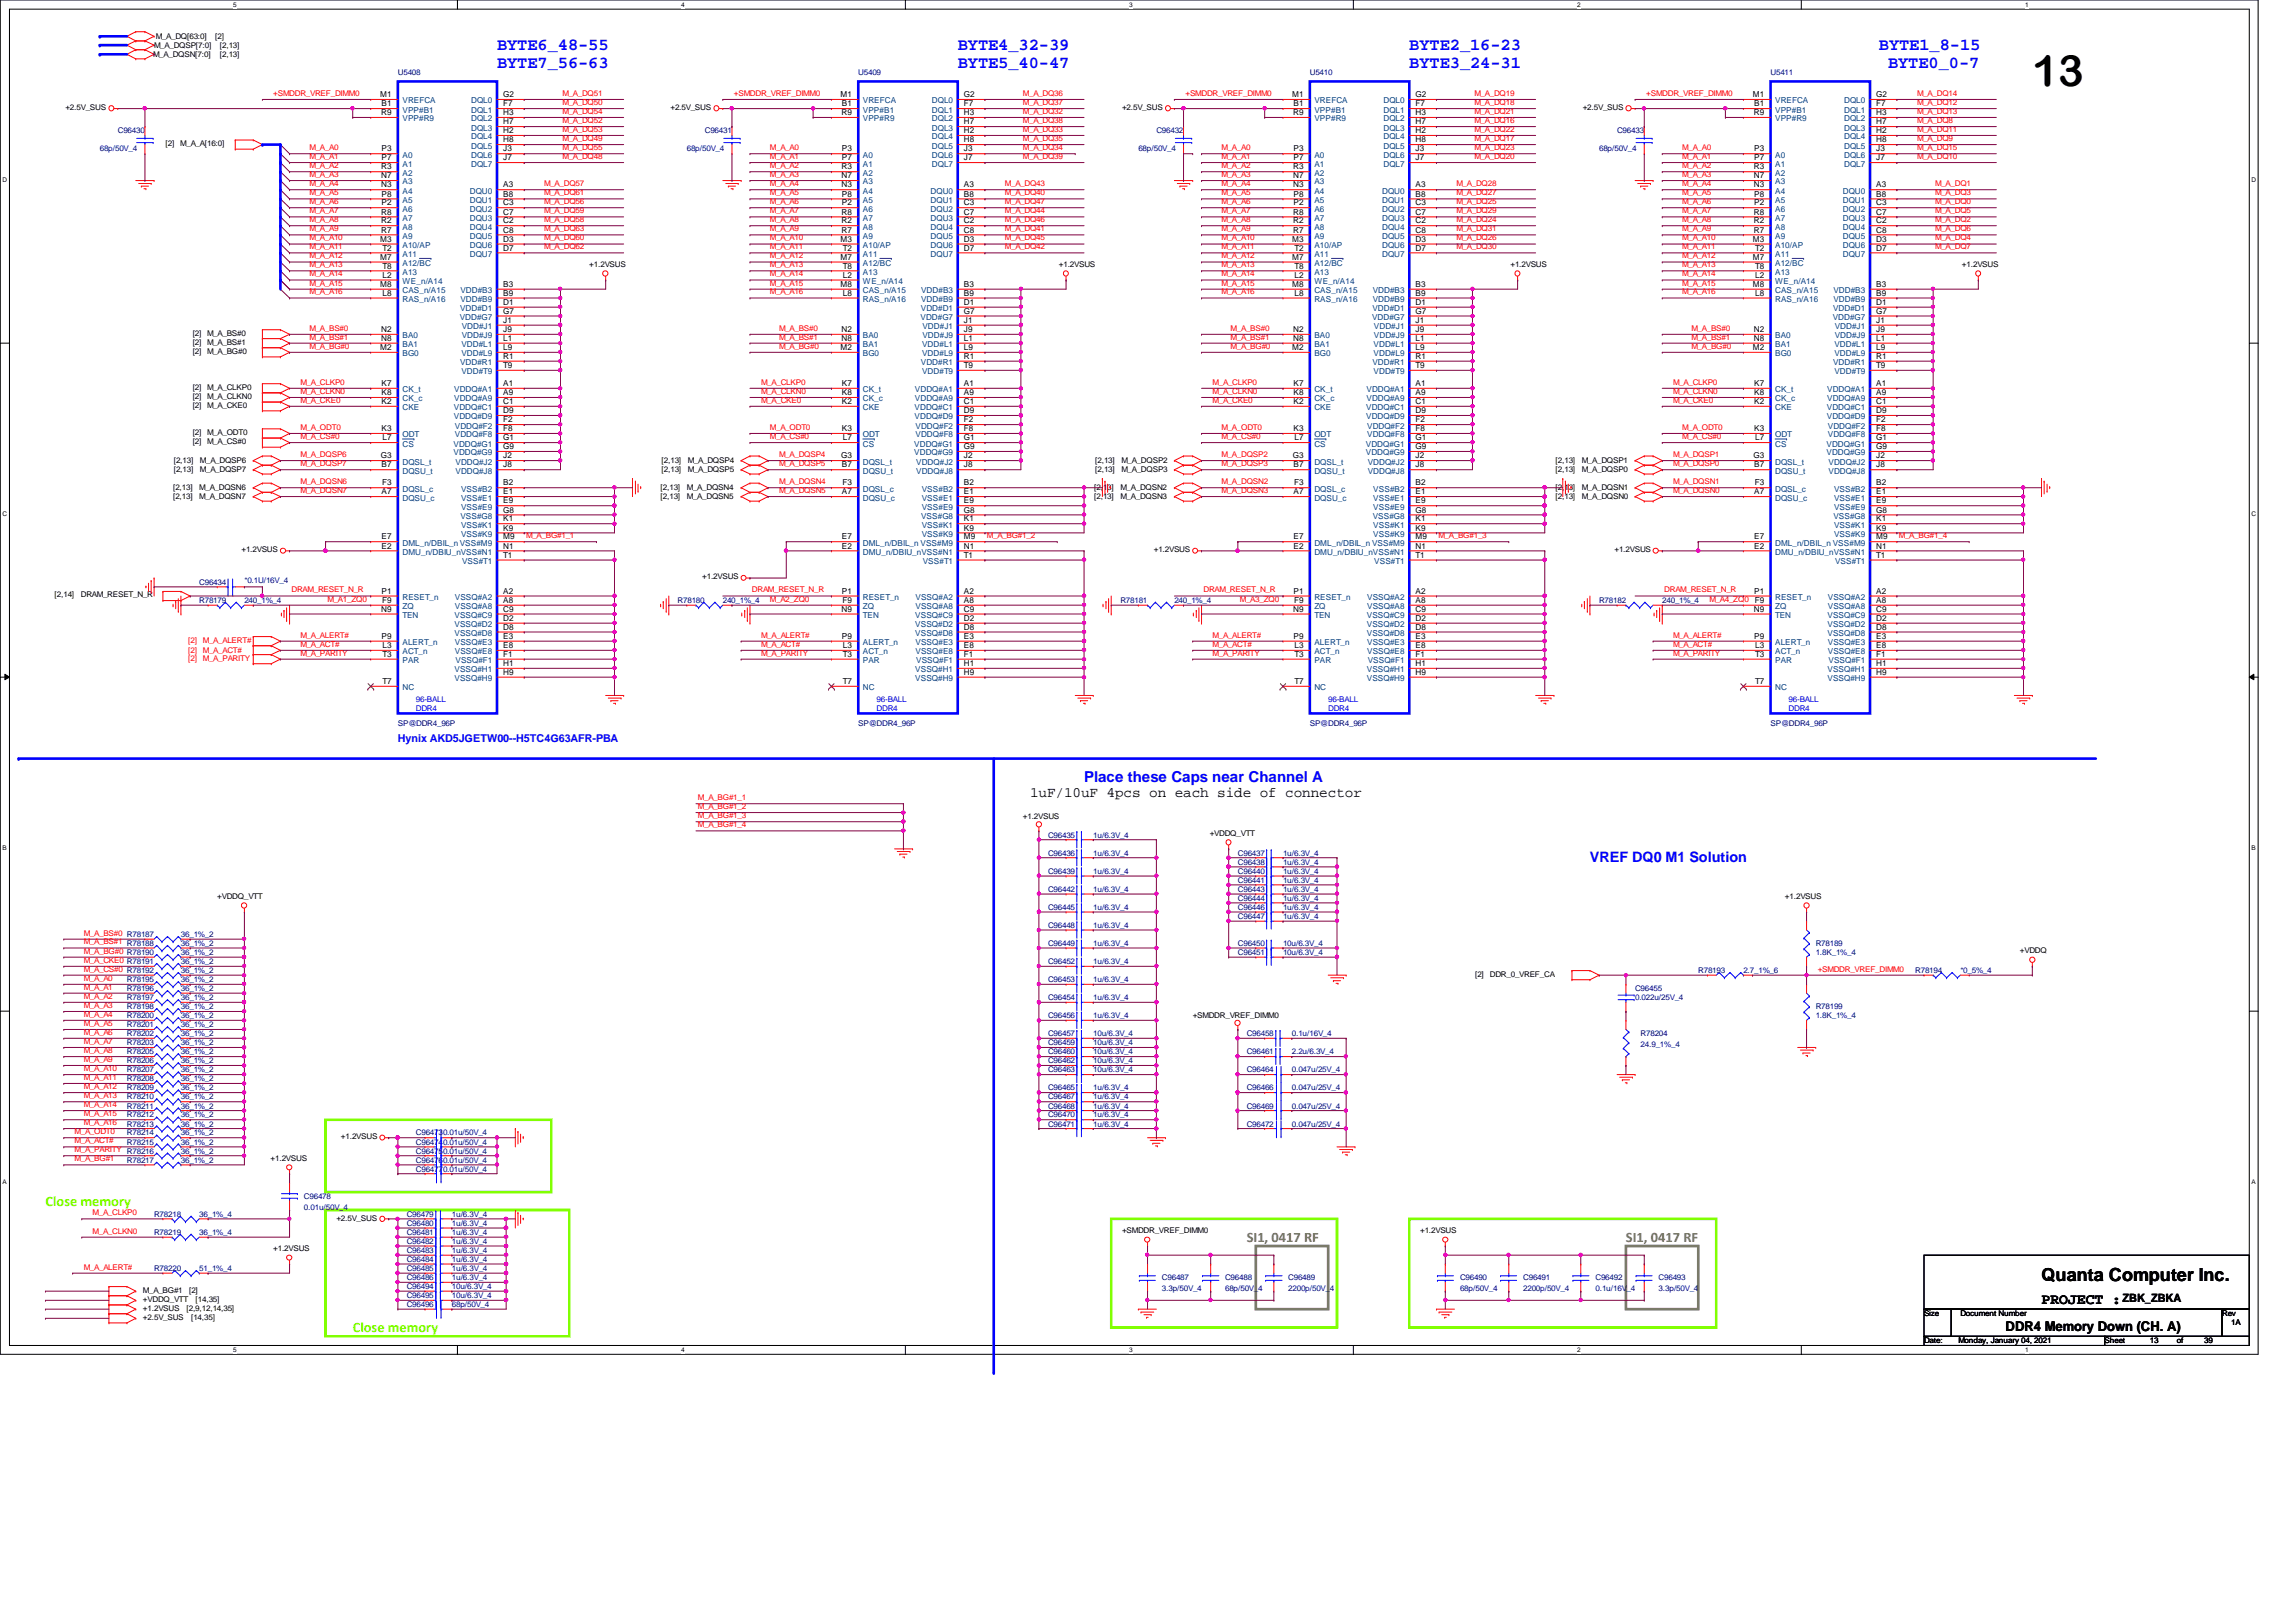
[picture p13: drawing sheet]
<svg xmlns="http://www.w3.org/2000/svg" width="297mm" height="210mm" viewBox="0 0 297 210" stroke-linecap="round" stroke-linejoin="round" font-family="sans-serif">
<defs><g id="words">
<text font-size="5.6" x="262.9" y="11.1">13</text>
<text font-size="2.3" x="264.1" y="165.7">Quanta Computer Inc.</text>
<g font-size="2.2" fill="#00f">
<text x="64.3" y="6.5">BYTE6_48-55</text>
<text x="64.3" y="8.8">BYTE7_56-63</text>
<text x="123.9" y="8.8">BYTE5_40-47</text>
<text x="123.9" y="6.5">BYTE4_32-39</text>
<text x="182.3" y="6.5">BYTE2_16-23</text>
<text x="182.3" y="8.8">BYTE3_24-31</text>
<text x="243.1" y="6.5">BYTE1_8-15</text>
<text x="244.3" y="8.8">BYTE0_0-7</text>
</g>
<g font-size="1.9" fill="#00f">
<text x="140.2" y="101.1">Place these Caps near Channel A</text>
<text x="205.7" y="111.5">VREF DQ0 M1 Solution</text>
</g>
<g font-size="1.9">
<text x="133.3" y="103.2">1uF/10uF 4pcs on each side of connector</text>
<text x="264.1" y="168.7">PROJECT :</text>
</g>
<g font-size="1.9" fill="#80ff00">
<text x="5.9" y="156">Close memory</text>
<text x="45.6" y="172.4">Close memory</text>
</g>
<g font-size="1.9" fill="#808040">
<text x="161.3" y="160.7">SI1, 0417 RF</text>
<text x="210.4" y="160.7">SI1, 0417 RF</text>
</g>
<text font-size="1.7" x="259.5" y="172.2">DDR4 Memory Down (CH. A)</text>
<text font-size="1.5" x="274.6" y="168.4">ZBK_ZBKA</text>
<text font-size="1.4" fill="#00f" x="51.5" y="96">Hynix AKD5JGETW00--H5TC4G63AFR-PBA</text>
<g font-size="1.1">
<text x="49.2" y="12.6">M1</text>
<text x="49.3" y="14.9">R9</text>
<text x="49.4" y="13.8">B1</text>
<text x="65.1" y="12.6">G2</text>
<text x="65.1" y="13.8">F7</text>
<text x="65.1" y="14.9">H3</text>
<text x="65.1" y="16.1">H7</text>
<text x="65.1" y="17.2">H2</text>
<text x="108.8" y="12.6">M1</text>
<text x="108.9" y="14.9">R9</text>
<text x="108.9" y="13.8">B1</text>
<text x="124.7" y="12.6">G2</text>
<text x="124.7" y="13.8">F7</text>
<text x="124.7" y="14.9">H3</text>
<text x="124.7" y="16.1">H7</text>
<text x="124.7" y="17.2">H2</text>
<text x="167.2" y="12.6">M1</text>
<text x="167.3" y="14.9">R9</text>
<text x="167.3" y="13.8">B1</text>
<text x="183.1" y="12.6">G2</text>
<text x="183.1" y="13.8">F7</text>
<text x="183.1" y="14.9">H3</text>
<text x="183.1" y="16.1">H7</text>
<text x="183.1" y="17.2">H2</text>
<text x="226.8" y="12.6">M1</text>
<text x="226.9" y="14.9">R9</text>
<text x="226.9" y="13.8">B1</text>
<text x="242.7" y="12.6">G2</text>
<text x="242.7" y="13.8">F7</text>
<text x="242.7" y="14.9">H3</text>
<text x="242.7" y="16.1">H7</text>
<text x="242.7" y="17.2">H2</text>
<text x="49.3" y="21.9">R3</text>
<text x="49.3" y="23.1">N7</text>
<text x="49.4" y="19.6">P3</text>
<text x="49.4" y="20.7">P7</text>
<text x="65.1" y="18.4">H8</text>
<text x="65.1" y="19.6">J3</text>
<text x="65.1" y="20.7">J7</text>
<text x="108.9" y="21.9">R3</text>
<text x="108.9" y="23.1">N7</text>
<text x="108.9" y="19.6">P3</text>
<text x="108.9" y="20.7">P7</text>
<text x="124.7" y="18.4">H8</text>
<text x="124.7" y="19.6">J3</text>
<text x="124.7" y="20.7">J7</text>
<text x="167.3" y="21.9">R3</text>
<text x="167.3" y="23.1">N7</text>
<text x="167.3" y="19.6">P3</text>
<text x="167.3" y="20.7">P7</text>
<text x="183.1" y="18.4">H8</text>
<text x="183.1" y="19.6">J3</text>
<text x="183.1" y="20.7">J7</text>
<text x="226.9" y="21.9">R3</text>
<text x="226.9" y="23.1">N7</text>
<text x="226.9" y="19.6">P3</text>
<text x="226.9" y="20.7">P7</text>
<text x="242.7" y="18.4">H8</text>
<text x="242.7" y="19.6">J3</text>
<text x="242.7" y="20.7">J7</text>
<text x="49.3" y="24.3">N3</text>
<text x="49.3" y="27.8">R8</text>
<text x="49.3" y="28.9">R2</text>
<text x="49.4" y="25.4">P8</text>
<text x="49.4" y="26.6">P2</text>
<text x="65.1" y="25.4">B8</text>
<text x="65.1" y="26.6">C3</text>
<text x="65.1" y="27.8">C7</text>
<text x="65.1" y="28.9">C2</text>
<text x="65.1" y="24.3">A3</text>
<text x="108.9" y="24.3">N3</text>
<text x="108.9" y="27.8">R8</text>
<text x="108.9" y="28.9">R2</text>
<text x="108.9" y="25.4">P8</text>
<text x="108.9" y="26.6">P2</text>
<text x="124.7" y="25.4">B8</text>
<text x="124.7" y="26.6">C3</text>
<text x="124.7" y="27.8">C7</text>
<text x="124.7" y="28.9">C2</text>
<text x="124.7" y="24.3">A3</text>
<text x="167.3" y="24.3">N3</text>
<text x="167.3" y="27.8">R8</text>
<text x="167.3" y="28.9">R2</text>
<text x="167.3" y="25.4">P8</text>
<text x="167.3" y="26.6">P2</text>
<text x="183.1" y="25.4">B8</text>
<text x="183.1" y="26.6">C3</text>
<text x="183.1" y="27.8">C7</text>
<text x="183.1" y="28.9">C2</text>
<text x="183.1" y="24.3">A3</text>
<text x="226.9" y="24.3">N3</text>
<text x="226.9" y="27.8">R8</text>
<text x="226.9" y="28.9">R2</text>
<text x="226.9" y="25.4">P8</text>
<text x="226.9" y="26.6">P2</text>
<text x="242.7" y="25.4">B8</text>
<text x="242.7" y="26.6">C3</text>
<text x="242.7" y="27.8">C7</text>
<text x="242.7" y="28.9">C2</text>
<text x="242.7" y="24.3">A3</text>
<text x="49.2" y="31.3">M3</text>
<text x="49.2" y="33.6">M7</text>
<text x="49.3" y="30.1">R7</text>
<text x="49.5" y="32.4">T2</text>
<text x="49.5" y="34.8">T8</text>
<text x="49.5" y="35.9">L2</text>
<text x="65.1" y="30.1">C8</text>
<text x="65.1" y="31.3">D3</text>
<text x="65.1" y="32.4">D7</text>
<text x="108.8" y="31.3">M3</text>
<text x="108.8" y="33.6">M7</text>
<text x="108.9" y="30.1">R7</text>
<text x="109" y="32.4">T2</text>
<text x="109" y="34.8">T8</text>
<text x="109" y="35.9">L2</text>
<text x="124.7" y="30.1">C8</text>
<text x="124.7" y="31.3">D3</text>
<text x="124.7" y="32.4">D7</text>
<text x="167.2" y="31.3">M3</text>
<text x="167.2" y="33.6">M7</text>
<text x="167.3" y="30.1">R7</text>
<text x="167.5" y="32.4">T2</text>
<text x="167.5" y="34.8">T8</text>
<text x="167.5" y="35.9">L2</text>
<text x="183.1" y="30.1">C8</text>
<text x="183.1" y="31.3">D3</text>
<text x="183.1" y="32.4">D7</text>
<text x="226.8" y="31.3">M3</text>
<text x="226.8" y="33.6">M7</text>
<text x="226.9" y="30.1">R7</text>
<text x="227.1" y="32.4">T2</text>
<text x="227.1" y="34.8">T8</text>
<text x="227.1" y="35.9">L2</text>
<text x="242.7" y="30.1">C8</text>
<text x="242.7" y="31.3">D3</text>
<text x="242.7" y="32.4">D7</text>
<text x="49.2" y="37.1">M8</text>
<text x="49.5" y="38.3">L8</text>
<text x="65.1" y="37.1">B3</text>
<text x="65.1" y="38.3">B9</text>
<text x="65.1" y="39.5">D1</text>
<text x="65.1" y="40.6">G7</text>
<text x="65.1" y="41.8">J1</text>
<text x="108.8" y="37.1">M8</text>
<text x="109" y="38.3">L8</text>
<text x="124.7" y="37.1">B3</text>
<text x="124.7" y="38.3">B9</text>
<text x="124.7" y="39.5">D1</text>
<text x="124.7" y="40.6">G7</text>
<text x="124.7" y="41.8">J1</text>
<text x="167.2" y="37.1">M8</text>
<text x="167.5" y="38.3">L8</text>
<text x="183.1" y="37.1">B3</text>
<text x="183.1" y="38.3">B9</text>
<text x="183.1" y="39.5">D1</text>
<text x="183.1" y="40.6">G7</text>
<text x="183.1" y="41.8">J1</text>
<text x="226.8" y="37.1">M8</text>
<text x="227.1" y="38.3">L8</text>
<text x="242.7" y="37.1">B3</text>
<text x="242.7" y="38.3">B9</text>
<text x="242.7" y="39.5">D1</text>
<text x="242.7" y="40.6">G7</text>
<text x="242.7" y="41.8">J1</text>
<text x="49.2" y="45.3">M2</text>
<text x="49.3" y="43">N2</text>
<text x="49.3" y="44.1">N8</text>
<text x="65.1" y="43">J9</text>
<text x="65.1" y="44.1">L1</text>
<text x="65.1" y="45.3">L9</text>
<text x="65.1" y="46.4">R1</text>
<text x="65.1" y="47.6">T9</text>
<text x="108.8" y="45.3">M2</text>
<text x="108.9" y="43">N2</text>
<text x="108.9" y="44.1">N8</text>
<text x="124.7" y="43">J9</text>
<text x="124.7" y="44.1">L1</text>
<text x="124.7" y="45.3">L9</text>
<text x="124.7" y="46.4">R1</text>
<text x="124.7" y="47.6">T9</text>
<text x="167.2" y="45.3">M2</text>
<text x="167.3" y="43">N2</text>
<text x="167.3" y="44.1">N8</text>
<text x="183.1" y="43">J9</text>
<text x="183.1" y="44.1">L1</text>
<text x="183.1" y="45.3">L9</text>
<text x="183.1" y="46.4">R1</text>
<text x="183.1" y="47.6">T9</text>
<text x="226.8" y="45.3">M2</text>
<text x="226.9" y="43">N2</text>
<text x="226.9" y="44.1">N8</text>
<text x="242.7" y="43">J9</text>
<text x="242.7" y="44.1">L1</text>
<text x="242.7" y="45.3">L9</text>
<text x="242.7" y="46.4">R1</text>
<text x="242.7" y="47.6">T9</text>
<text x="49.4" y="52.3">K2</text>
<text x="49.4" y="50">K7</text>
<text x="49.4" y="51.1">K8</text>
<text x="65.1" y="50">A1</text>
<text x="65.1" y="51.1">A9</text>
<text x="65.1" y="52.3">C1</text>
<text x="65.1" y="53.5">D9</text>
<text x="108.9" y="52.3">K2</text>
<text x="108.9" y="50">K7</text>
<text x="108.9" y="51.1">K8</text>
<text x="124.7" y="50">A1</text>
<text x="124.7" y="51.1">A9</text>
<text x="124.7" y="52.3">C1</text>
<text x="124.7" y="53.5">D9</text>
<text x="167.3" y="52.3">K2</text>
<text x="167.3" y="50">K7</text>
<text x="167.3" y="51.1">K8</text>
<text x="183.1" y="50">A1</text>
<text x="183.1" y="51.1">A9</text>
<text x="183.1" y="52.3">C1</text>
<text x="183.1" y="53.5">D9</text>
<text x="226.9" y="52.3">K2</text>
<text x="226.9" y="50">K7</text>
<text x="226.9" y="51.1">K8</text>
<text x="242.7" y="50">A1</text>
<text x="242.7" y="51.1">A9</text>
<text x="242.7" y="52.3">C1</text>
<text x="242.7" y="53.5">D9</text>
<text x="49.3" y="59.3">G3</text>
<text x="49.4" y="55.8">K3</text>
<text x="49.5" y="57">L7</text>
<text x="65.1" y="55.8">F8</text>
<text x="65.1" y="57">G1</text>
<text x="65.1" y="58.1">G9</text>
<text x="65.1" y="59.3">J2</text>
<text x="65.1" y="54.7">F2</text>
<text x="108.8" y="59.3">G3</text>
<text x="108.9" y="55.8">K3</text>
<text x="109" y="57">L7</text>
<text x="124.7" y="55.8">F8</text>
<text x="124.7" y="57">G1</text>
<text x="124.7" y="58.1">G9</text>
<text x="124.7" y="59.3">J2</text>
<text x="124.7" y="54.7">F2</text>
<text x="167.3" y="59.3">G3</text>
<text x="167.3" y="55.8">K3</text>
<text x="167.5" y="57">L7</text>
<text x="183.1" y="55.8">F8</text>
<text x="183.1" y="57">G1</text>
<text x="183.1" y="58.1">G9</text>
<text x="183.1" y="59.3">J2</text>
<text x="183.1" y="54.7">F2</text>
<text x="226.9" y="59.3">G3</text>
<text x="226.9" y="55.8">K3</text>
<text x="227.1" y="57">L7</text>
<text x="242.7" y="55.8">F8</text>
<text x="242.7" y="57">G1</text>
<text x="242.7" y="58.1">G9</text>
<text x="242.7" y="59.3">J2</text>
<text x="242.7" y="54.7">F2</text>
<text x="49.4" y="64">A7</text>
<text x="49.4" y="60.5">B7</text>
<text x="49.4" y="62.8">F3</text>
<text x="65.1" y="62.8">B2</text>
<text x="65.1" y="65.2">E9</text>
<text x="65.1" y="64">E1</text>
<text x="65.1" y="60.5">J8</text>
<text x="108.9" y="64">A7</text>
<text x="108.9" y="60.5">B7</text>
<text x="109" y="62.8">F3</text>
<text x="124.7" y="62.8">B2</text>
<text x="124.7" y="65.2">E9</text>
<text x="124.7" y="64">E1</text>
<text x="124.7" y="60.5">J8</text>
<text x="167.3" y="64">A7</text>
<text x="167.3" y="60.5">B7</text>
<text x="167.4" y="62.8">F3</text>
<text x="183.1" y="62.8">B2</text>
<text x="183.1" y="65.2">E9</text>
<text x="183.1" y="64">E1</text>
<text x="183.1" y="60.5">J8</text>
<text x="226.9" y="64">A7</text>
<text x="226.9" y="60.5">B7</text>
<text x="227" y="62.8">F3</text>
<text x="242.7" y="62.8">B2</text>
<text x="242.7" y="65.2">E9</text>
<text x="242.7" y="64">E1</text>
<text x="242.7" y="60.5">J8</text>
<text x="49.4" y="71">E2</text>
<text x="49.4" y="69.8">E7</text>
<text x="65.1" y="66.3">G8</text>
<text x="65.1" y="67.5">K1</text>
<text x="65.1" y="68.7">K9</text>
<text x="65.1" y="69.8">M9</text>
<text x="65.1" y="71">N1</text>
<text x="108.9" y="71">E2</text>
<text x="108.9" y="69.8">E7</text>
<text x="124.7" y="66.3">G8</text>
<text x="124.7" y="67.5">K1</text>
<text x="124.7" y="68.7">K9</text>
<text x="124.7" y="69.8">M9</text>
<text x="124.7" y="71">N1</text>
<text x="167.3" y="71">E2</text>
<text x="167.3" y="69.8">E7</text>
<text x="183.1" y="66.3">G8</text>
<text x="183.1" y="67.5">K1</text>
<text x="183.1" y="68.7">K9</text>
<text x="183.1" y="69.8">M9</text>
<text x="183.1" y="71">N1</text>
<text x="226.9" y="71">E2</text>
<text x="226.9" y="69.8">E7</text>
<text x="242.7" y="66.3">G8</text>
<text x="242.7" y="67.5">K1</text>
<text x="242.7" y="68.7">K9</text>
<text x="242.7" y="69.8">M9</text>
<text x="242.7" y="71">N1</text>
<text x="49.4" y="76.8">P1</text>
<text x="65.1" y="76.8">A2</text>
<text x="65.1" y="72.2">T1</text>
<text x="108.9" y="76.8">P1</text>
<text x="124.7" y="76.8">A2</text>
<text x="124.7" y="72.2">T1</text>
<text x="167.3" y="76.8">P1</text>
<text x="183.1" y="76.8">A2</text>
<text x="183.1" y="72.2">T1</text>
<text x="226.9" y="76.8">P1</text>
<text x="242.7" y="76.8">A2</text>
<text x="242.7" y="72.2">T1</text>
<text x="49.3" y="79.2">N9</text>
<text x="49.4" y="82.7">P9</text>
<text x="49.4" y="78">F9</text>
<text x="49.5" y="83.9">L3</text>
<text x="65.1" y="79.2">C9</text>
<text x="65.1" y="78">A8</text>
<text x="65.1" y="80.3">D2</text>
<text x="65.1" y="81.5">D8</text>
<text x="65.1" y="82.7">E3</text>
<text x="65.1" y="83.9">E8</text>
<text x="108.9" y="79.2">N9</text>
<text x="108.9" y="82.7">P9</text>
<text x="109" y="78">F9</text>
<text x="109" y="83.9">L3</text>
<text x="124.7" y="79.2">C9</text>
<text x="124.7" y="78">A8</text>
<text x="124.7" y="80.3">D2</text>
<text x="124.7" y="81.5">D8</text>
<text x="124.7" y="82.7">E3</text>
<text x="124.7" y="83.9">E8</text>
<text x="167.3" y="79.2">N9</text>
<text x="167.3" y="82.7">P9</text>
<text x="167.4" y="78">F9</text>
<text x="167.5" y="83.9">L3</text>
<text x="183.1" y="79.2">C9</text>
<text x="183.1" y="78">A8</text>
<text x="183.1" y="80.3">D2</text>
<text x="183.1" y="81.5">D8</text>
<text x="183.1" y="82.7">E3</text>
<text x="183.1" y="83.9">E8</text>
<text x="226.9" y="79.2">N9</text>
<text x="226.9" y="82.7">P9</text>
<text x="227" y="78">F9</text>
<text x="227.1" y="83.9">L3</text>
<text x="242.7" y="79.2">C9</text>
<text x="242.7" y="78">A8</text>
<text x="242.7" y="80.3">D2</text>
<text x="242.7" y="81.5">D8</text>
<text x="242.7" y="82.7">E3</text>
<text x="242.7" y="83.9">E8</text>
<text x="49.5" y="85">T3</text>
<text x="49.5" y="88.5">T7</text>
<text x="65.1" y="85">F1</text>
<text x="65.1" y="86.2">H1</text>
<text x="65.1" y="87.3">H9</text>
<text x="109" y="85">T3</text>
<text x="109" y="88.5">T7</text>
<text x="124.7" y="85">F1</text>
<text x="124.7" y="86.2">H1</text>
<text x="124.7" y="87.3">H9</text>
<text x="167.5" y="85">T3</text>
<text x="167.5" y="88.5">T7</text>
<text x="183.1" y="85">F1</text>
<text x="183.1" y="86.2">H1</text>
<text x="183.1" y="87.3">H9</text>
<text x="227.1" y="85">T3</text>
<text x="227.1" y="88.5">T7</text>
<text x="242.7" y="85">F1</text>
<text x="242.7" y="86.2">H1</text>
<text x="242.7" y="87.3">H9</text>
</g>
<g font-size="1.1" fill="#004080">
<text x="52.1" y="13.4">VREFCA</text>
<text x="52.1" y="14.6">VPP#B1</text>
<text x="52.1" y="15.7">VPP#R9</text>
<text x="61" y="13.4">DQL0</text>
<text x="61" y="14.6">DQL1</text>
<text x="61" y="15.7">DQL2</text>
<text x="61" y="16.9">DQL3</text>
<text x="111.6" y="13.4">VREFCA</text>
<text x="111.6" y="14.6">VPP#B1</text>
<text x="111.6" y="15.7">VPP#R9</text>
<text x="120.6" y="13.4">DQL0</text>
<text x="120.6" y="14.6">DQL1</text>
<text x="120.6" y="15.7">DQL2</text>
<text x="120.6" y="16.9">DQL3</text>
<text x="170" y="13.4">VREFCA</text>
<text x="170" y="14.6">VPP#B1</text>
<text x="170" y="15.7">VPP#R9</text>
<text x="179" y="13.4">DQL0</text>
<text x="179" y="14.6">DQL1</text>
<text x="179" y="15.7">DQL2</text>
<text x="179" y="16.9">DQL3</text>
<text x="229.7" y="13.4">VREFCA</text>
<text x="229.7" y="14.6">VPP#B1</text>
<text x="229.7" y="15.7">VPP#R9</text>
<text x="238.6" y="13.4">DQL0</text>
<text x="238.6" y="14.6">DQL1</text>
<text x="238.6" y="15.7">DQL2</text>
<text x="238.6" y="16.9">DQL3</text>
<text x="52.1" y="22.7">A2</text>
<text x="52.1" y="23.9">A3</text>
<text x="52.1" y="20.4">A0</text>
<text x="52.1" y="21.5">A1</text>
<text x="61" y="18">DQL4</text>
<text x="61" y="19.2">DQL5</text>
<text x="61" y="20.4">DQL6</text>
<text x="61" y="21.5">DQL7</text>
<text x="111.6" y="22.7">A2</text>
<text x="111.6" y="23.9">A3</text>
<text x="111.6" y="20.4">A0</text>
<text x="111.6" y="21.5">A1</text>
<text x="120.6" y="18">DQL4</text>
<text x="120.6" y="19.2">DQL5</text>
<text x="120.6" y="20.4">DQL6</text>
<text x="120.6" y="21.5">DQL7</text>
<text x="170" y="22.7">A2</text>
<text x="170" y="23.9">A3</text>
<text x="170" y="20.4">A0</text>
<text x="170" y="21.5">A1</text>
<text x="179" y="18">DQL4</text>
<text x="179" y="19.2">DQL5</text>
<text x="179" y="20.4">DQL6</text>
<text x="179" y="21.5">DQL7</text>
<text x="229.7" y="22.7">A2</text>
<text x="229.7" y="23.9">A3</text>
<text x="229.7" y="20.4">A0</text>
<text x="229.7" y="21.5">A1</text>
<text x="238.6" y="18">DQL4</text>
<text x="238.6" y="19.2">DQL5</text>
<text x="238.6" y="20.4">DQL6</text>
<text x="238.6" y="21.5">DQL7</text>
<text x="52.1" y="25.1">A4</text>
<text x="52.1" y="26.2">A5</text>
<text x="52.1" y="27.4">A6</text>
<text x="52.1" y="28.6">A7</text>
<text x="52.1" y="29.7">A8</text>
<text x="60.8" y="26.2">DQU1</text>
<text x="60.8" y="27.4">DQU2</text>
<text x="60.8" y="28.6">DQU3</text>
<text x="60.8" y="29.7">DQU4</text>
<text x="60.8" y="25.1">DQU0</text>
<text x="111.6" y="25.1">A4</text>
<text x="111.6" y="26.2">A5</text>
<text x="111.6" y="27.4">A6</text>
<text x="111.6" y="28.6">A7</text>
<text x="111.6" y="29.7">A8</text>
<text x="120.4" y="26.2">DQU1</text>
<text x="120.4" y="27.4">DQU2</text>
<text x="120.4" y="28.6">DQU3</text>
<text x="120.4" y="29.7">DQU4</text>
<text x="120.4" y="25.1">DQU0</text>
<text x="170" y="25.1">A4</text>
<text x="170" y="26.2">A5</text>
<text x="170" y="27.4">A6</text>
<text x="170" y="28.6">A7</text>
<text x="170" y="29.7">A8</text>
<text x="178.8" y="26.2">DQU1</text>
<text x="178.8" y="27.4">DQU2</text>
<text x="178.8" y="28.6">DQU3</text>
<text x="178.8" y="29.7">DQU4</text>
<text x="178.8" y="25.1">DQU0</text>
<text x="229.7" y="25.1">A4</text>
<text x="229.7" y="26.2">A5</text>
<text x="229.7" y="27.4">A6</text>
<text x="229.7" y="28.6">A7</text>
<text x="229.7" y="29.7">A8</text>
<text x="238.4" y="26.2">DQU1</text>
<text x="238.4" y="27.4">DQU2</text>
<text x="238.4" y="28.6">DQU3</text>
<text x="238.4" y="29.7">DQU4</text>
<text x="238.4" y="25.1">DQU0</text>
<text x="52.1" y="30.9">A9</text>
<text x="52.1" y="32.1">A10/AP</text>
<text x="52.1" y="33.2">A11</text>
<text x="52.1" y="34.4">A12/BC</text>
<text x="52.1" y="35.6">A13</text>
<text x="60.8" y="30.9">DQU5</text>
<text x="60.8" y="32.1">DQU6</text>
<text x="60.8" y="33.2">DQU7</text>
<text x="111.6" y="30.9">A9</text>
<text x="111.6" y="32.1">A10/AP</text>
<text x="111.6" y="33.2">A11</text>
<text x="111.6" y="34.4">A12/BC</text>
<text x="111.6" y="35.6">A13</text>
<text x="120.4" y="30.9">DQU5</text>
<text x="120.4" y="32.1">DQU6</text>
<text x="120.4" y="33.2">DQU7</text>
<text x="170" y="30.9">A9</text>
<text x="170" y="32.1">A10/AP</text>
<text x="170" y="33.2">A11</text>
<text x="170" y="34.4">A12/BC</text>
<text x="170" y="35.6">A13</text>
<text x="178.8" y="30.9">DQU5</text>
<text x="178.8" y="32.1">DQU6</text>
<text x="178.8" y="33.2">DQU7</text>
<text x="229.7" y="30.9">A9</text>
<text x="229.7" y="32.1">A10/AP</text>
<text x="229.7" y="33.2">A11</text>
<text x="229.7" y="34.4">A12/BC</text>
<text x="229.7" y="35.6">A13</text>
<text x="238.4" y="30.9">DQU5</text>
<text x="238.4" y="32.1">DQU6</text>
<text x="238.4" y="33.2">DQU7</text>
<text x="52.1" y="39.1">RAS_n/A16</text>
<text x="52.1" y="36.7">WE_n/A14</text>
<text x="52.1" y="37.9">CAS_n/A15</text>
<text x="59.5" y="41.4">VDD#G7</text>
<text x="59.5" y="40.3">VDD#D1</text>
<text x="59.6" y="37.9">VDD#B3</text>
<text x="59.6" y="39.1">VDD#B9</text>
<text x="111.6" y="39.1">RAS_n/A16</text>
<text x="111.6" y="36.7">WE_n/A14</text>
<text x="111.6" y="37.9">CAS_n/A15</text>
<text x="119.1" y="41.4">VDD#G7</text>
<text x="119.1" y="40.3">VDD#D1</text>
<text x="119.2" y="37.9">VDD#B3</text>
<text x="119.2" y="39.1">VDD#B9</text>
<text x="170" y="39.1">RAS_n/A16</text>
<text x="170" y="36.7">WE_n/A14</text>
<text x="170" y="37.9">CAS_n/A15</text>
<text x="177.5" y="41.4">VDD#G7</text>
<text x="177.5" y="40.3">VDD#D1</text>
<text x="177.6" y="37.9">VDD#B3</text>
<text x="177.6" y="39.1">VDD#B9</text>
<text x="229.7" y="39.1">RAS_n/A16</text>
<text x="229.7" y="36.7">WE_n/A14</text>
<text x="229.7" y="37.9">CAS_n/A15</text>
<text x="237.1" y="41.4">VDD#G7</text>
<text x="237.1" y="40.3">VDD#D1</text>
<text x="237.2" y="37.9">VDD#B3</text>
<text x="237.2" y="39.1">VDD#B9</text>
<text x="52.1" y="43.8">BA0</text>
<text x="52.1" y="44.9">BA1</text>
<text x="52.1" y="46.1">BG0</text>
<text x="59.5" y="47.2">VDD#R1</text>
<text x="59.7" y="44.9">VDD#L1</text>
<text x="59.7" y="46.1">VDD#L9</text>
<text x="59.7" y="42.6">VDD#J1</text>
<text x="59.7" y="43.8">VDD#J9</text>
<text x="111.6" y="43.8">BA0</text>
<text x="111.6" y="44.9">BA1</text>
<text x="111.6" y="46.1">BG0</text>
<text x="119.1" y="47.2">VDD#R1</text>
<text x="119.3" y="44.9">VDD#L1</text>
<text x="119.3" y="46.1">VDD#L9</text>
<text x="119.3" y="42.6">VDD#J1</text>
<text x="119.3" y="43.8">VDD#J9</text>
<text x="170" y="43.8">BA0</text>
<text x="170" y="44.9">BA1</text>
<text x="170" y="46.1">BG0</text>
<text x="177.5" y="47.2">VDD#R1</text>
<text x="177.7" y="44.9">VDD#L1</text>
<text x="177.7" y="46.1">VDD#L9</text>
<text x="177.8" y="42.6">VDD#J1</text>
<text x="177.8" y="43.8">VDD#J9</text>
<text x="229.7" y="43.8">BA0</text>
<text x="229.7" y="44.9">BA1</text>
<text x="229.7" y="46.1">BG0</text>
<text x="237.1" y="47.2">VDD#R1</text>
<text x="237.3" y="44.9">VDD#L1</text>
<text x="237.3" y="46.1">VDD#L9</text>
<text x="237.4" y="42.6">VDD#J1</text>
<text x="237.4" y="43.8">VDD#J9</text>
<text x="52.1" y="53.1">CKE</text>
<text x="52.1" y="50.8">CK_t</text>
<text x="52.1" y="51.9">CK_c</text>
<text x="58.7" y="53.1">VDDQ#C1</text>
<text x="58.8" y="50.8">VDDQ#A1</text>
<text x="58.8" y="51.9">VDDQ#A9</text>
<text x="59.7" y="48.4">VDD#T9</text>
<text x="111.6" y="53.1">CKE</text>
<text x="111.6" y="50.8">CK_t</text>
<text x="111.6" y="51.9">CK_c</text>
<text x="118.3" y="53.1">VDDQ#C1</text>
<text x="118.4" y="50.8">VDDQ#A1</text>
<text x="118.4" y="51.9">VDDQ#A9</text>
<text x="119.3" y="48.4">VDD#T9</text>
<text x="170" y="53.1">CKE</text>
<text x="170" y="50.8">CK_t</text>
<text x="170" y="51.9">CK_c</text>
<text x="176.7" y="53.1">VDDQ#C1</text>
<text x="176.8" y="50.8">VDDQ#A1</text>
<text x="176.8" y="51.9">VDDQ#A9</text>
<text x="177.7" y="48.4">VDD#T9</text>
<text x="229.7" y="53.1">CKE</text>
<text x="229.7" y="50.8">CK_t</text>
<text x="229.7" y="51.9">CK_c</text>
<text x="236.3" y="53.1">VDDQ#C1</text>
<text x="236.4" y="50.8">VDDQ#A1</text>
<text x="236.4" y="51.9">VDDQ#A9</text>
<text x="237.3" y="48.4">VDD#T9</text>
<text x="52.1" y="57.8">CS</text>
<text x="52.1" y="56.6">ODT</text>
<text x="58.7" y="57.8">VDDQ#G1</text>
<text x="58.7" y="58.9">VDDQ#G9</text>
<text x="58.7" y="54.3">VDDQ#D9</text>
<text x="58.8" y="56.6">VDDQ#F8</text>
<text x="58.8" y="55.5">VDDQ#F2</text>
<text x="111.6" y="57.8">CS</text>
<text x="111.6" y="56.6">ODT</text>
<text x="118.3" y="57.8">VDDQ#G1</text>
<text x="118.3" y="58.9">VDDQ#G9</text>
<text x="118.3" y="54.3">VDDQ#D9</text>
<text x="118.4" y="56.6">VDDQ#F8</text>
<text x="118.4" y="55.5">VDDQ#F2</text>
<text x="170" y="57.8">CS</text>
<text x="170" y="56.6">ODT</text>
<text x="176.7" y="57.8">VDDQ#G1</text>
<text x="176.7" y="58.9">VDDQ#G9</text>
<text x="176.7" y="54.3">VDDQ#D9</text>
<text x="176.9" y="56.6">VDDQ#F8</text>
<text x="176.9" y="55.5">VDDQ#F2</text>
<text x="229.7" y="57.8">CS</text>
<text x="229.7" y="56.6">ODT</text>
<text x="236.3" y="57.8">VDDQ#G1</text>
<text x="236.3" y="58.9">VDDQ#G9</text>
<text x="236.3" y="54.3">VDDQ#D9</text>
<text x="236.5" y="56.6">VDDQ#F8</text>
<text x="236.5" y="55.5">VDDQ#F2</text>
<text x="52.1" y="64.8">DQSU_c</text>
<text x="52.1" y="60.1">DQSL_t</text>
<text x="52.1" y="61.3">DQSU_t</text>
<text x="52.1" y="63.6">DQSL_c</text>
<text x="58.9" y="60.1">VDDQ#J2</text>
<text x="58.9" y="61.3">VDDQ#J8</text>
<text x="59.6" y="63.6">VSS#B2</text>
<text x="59.6" y="66">VSS#E9</text>
<text x="59.6" y="64.8">VSS#E1</text>
<text x="111.6" y="64.8">DQSU_c</text>
<text x="111.6" y="60.1">DQSL_t</text>
<text x="111.6" y="61.3">DQSU_t</text>
<text x="111.6" y="63.6">DQSL_c</text>
<text x="118.5" y="60.1">VDDQ#J2</text>
<text x="118.5" y="61.3">VDDQ#J8</text>
<text x="119.2" y="63.6">VSS#B2</text>
<text x="119.2" y="66">VSS#E9</text>
<text x="119.2" y="64.8">VSS#E1</text>
<text x="170" y="64.8">DQSU_c</text>
<text x="170" y="60.1">DQSL_t</text>
<text x="170" y="61.3">DQSU_t</text>
<text x="170" y="63.6">DQSL_c</text>
<text x="177" y="60.1">VDDQ#J2</text>
<text x="177" y="61.3">VDDQ#J8</text>
<text x="177.7" y="63.6">VSS#B2</text>
<text x="177.7" y="66">VSS#E9</text>
<text x="177.7" y="64.8">VSS#E1</text>
<text x="229.7" y="64.8">DQSU_c</text>
<text x="229.7" y="60.1">DQSL_t</text>
<text x="229.7" y="61.3">DQSU_t</text>
<text x="229.7" y="63.6">DQSL_c</text>
<text x="236.6" y="60.1">VDDQ#J2</text>
<text x="236.6" y="61.3">VDDQ#J8</text>
<text x="237.3" y="63.6">VSS#B2</text>
<text x="237.3" y="66">VSS#E9</text>
<text x="237.3" y="64.8">VSS#E1</text>
<text x="52.1" y="71.8">DMU_n/DBIU_nVSS#N1</text>
<text x="52.1" y="70.6">DML_n/DBIL_nVSS#M9</text>
<text x="59.6" y="67.1">VSS#G8</text>
<text x="59.6" y="68.3">VSS#K1</text>
<text x="59.6" y="69.5">VSS#K9</text>
<text x="111.6" y="71.8">DMU_n/DBIU_nVSS#N1</text>
<text x="111.6" y="70.6">DML_n/DBIL_n VSS#M9</text>
<text x="119.2" y="67.1">VSS#G8</text>
<text x="119.2" y="68.3">VSS#K1</text>
<text x="119.2" y="69.5">VSS#K9</text>
<text x="170" y="71.8">DMU_n/DBIU_nVSS#N1</text>
<text x="170" y="70.6">DML_n/DBIL_n VSS#M9</text>
<text x="177.6" y="67.1">VSS#G8</text>
<text x="177.7" y="68.3">VSS#K1</text>
<text x="177.7" y="69.5">VSS#K9</text>
<text x="229.7" y="71.8">DMU_n/DBIU_nVSS#N1</text>
<text x="229.7" y="70.6">DML_n/DBIL_n VSS#M9</text>
<text x="237.2" y="67.1">VSS#G8</text>
<text x="237.3" y="68.3">VSS#K1</text>
<text x="237.3" y="69.5">VSS#K9</text>
<text x="52.1" y="77.6">RESET_n</text>
<text x="58.8" y="77.6">VSSQ#A2</text>
<text x="59.8" y="73">VSS#T1</text>
<text x="111.6" y="77.6">RESET_n</text>
<text x="118.4" y="77.6">VSSQ#A2</text>
<text x="119.4" y="73">VSS#T1</text>
<text x="170" y="77.6">RESET_n</text>
<text x="176.9" y="77.6">VSSQ#A2</text>
<text x="177.8" y="73">VSS#T1</text>
<text x="229.7" y="77.6">RESET_n</text>
<text x="236.5" y="77.6">VSSQ#A2</text>
<text x="237.4" y="73">VSS#T1</text>
<text x="52.1" y="78.8">ZQ</text>
<text x="52.1" y="80">TEN</text>
<text x="52.1" y="83.5">ALERT_n</text>
<text x="58.8" y="80">VSSQ#C9</text>
<text x="58.8" y="81.2">VSSQ#D2</text>
<text x="58.8" y="82.3">VSSQ#D8</text>
<text x="58.8" y="78.8">VSSQ#A8</text>
<text x="58.8" y="83.5">VSSQ#E3</text>
<text x="111.6" y="78.8">ZQ</text>
<text x="111.6" y="80">TEN</text>
<text x="111.6" y="83.5">ALERT_n</text>
<text x="118.4" y="80">VSSQ#C9</text>
<text x="118.4" y="81.2">VSSQ#D2</text>
<text x="118.4" y="82.3">VSSQ#D8</text>
<text x="118.4" y="78.8">VSSQ#A8</text>
<text x="118.4" y="83.5">VSSQ#E3</text>
<text x="170" y="78.8">ZQ</text>
<text x="170" y="80">TEN</text>
<text x="170" y="83.5">ALERT_n</text>
<text x="176.8" y="80">VSSQ#C9</text>
<text x="176.8" y="81.2">VSSQ#D2</text>
<text x="176.8" y="82.3">VSSQ#D8</text>
<text x="176.9" y="78.8">VSSQ#A8</text>
<text x="176.9" y="83.5">VSSQ#E3</text>
<text x="229.7" y="78.8">ZQ</text>
<text x="229.7" y="80">TEN</text>
<text x="229.7" y="83.5">ALERT_n</text>
<text x="236.4" y="80">VSSQ#C9</text>
<text x="236.4" y="81.2">VSSQ#D2</text>
<text x="236.4" y="82.3">VSSQ#D8</text>
<text x="236.5" y="78.8">VSSQ#A8</text>
<text x="236.5" y="83.5">VSSQ#E3</text>
<text x="52.1" y="85.8">PAR</text>
<text x="52.1" y="84.7">ACT_n</text>
<text x="52.1" y="89.3">NC</text>
<text x="58.8" y="87">VSSQ#H1</text>
<text x="58.8" y="88.1">VSSQ#H9</text>
<text x="58.8" y="84.7">VSSQ#E8</text>
<text x="58.9" y="85.8">VSSQ#F1</text>
<text x="111.6" y="85.8">PAR</text>
<text x="111.6" y="84.7">ACT_n</text>
<text x="111.6" y="89.3">NC</text>
<text x="118.4" y="87">VSSQ#H1</text>
<text x="118.4" y="88.1">VSSQ#H9</text>
<text x="118.4" y="84.7">VSSQ#E8</text>
<text x="118.5" y="85.8">VSSQ#F1</text>
<text x="170" y="85.8">PAR</text>
<text x="170" y="84.7">ACT_n</text>
<text x="170" y="89.3">NC</text>
<text x="176.8" y="87">VSSQ#H1</text>
<text x="176.8" y="88.1">VSSQ#H9</text>
<text x="176.9" y="84.7">VSSQ#E8</text>
<text x="177" y="85.8">VSSQ#F1</text>
<text x="229.7" y="85.8">PAR</text>
<text x="229.7" y="84.7">ACT_n</text>
<text x="229.7" y="89.3">NC</text>
<text x="236.4" y="87">VSSQ#H1</text>
<text x="236.4" y="88.1">VSSQ#H9</text>
<text x="236.5" y="84.7">VSSQ#E8</text>
<text x="236.6" y="85.8">VSSQ#F1</text>
</g>
<g font-size="1">
<text x="20.1" y="5">M_A_DQ[63:0]</text>
<text x="27.9" y="5">[2]</text>
<text x="19.8" y="7.3">M_A_DQSN[7:0]</text>
<text x="19.9" y="6.2">M_A_DQSP[7:0]</text>
<text x="28.4" y="6.2">[2,13]</text>
<text x="28.4" y="7.3">[2,13]</text>
<text x="8.5" y="14.2">+2.5V_SUS</text>
<text x="86.7" y="14.2">+2.5V_SUS</text>
<text x="145.2" y="14.2">+2.5V_SUS</text>
<text x="204.8" y="14.2">+2.5V_SUS</text>
<text x="21.4" y="18.9">[2]</text>
<text x="23.3" y="18.9">M_A_A[16:0]</text>
<text x="76.2" y="34.5">+1.2VSUS</text>
<text x="137" y="34.5">+1.2VSUS</text>
<text x="195.4" y="34.5">+1.2VSUS</text>
<text x="253.8" y="34.5">+1.2VSUS</text>
<text x="24.9" y="43.4">[2]</text>
<text x="24.9" y="44.6">[2]</text>
<text x="24.9" y="45.8">[2]</text>
<text x="26.8" y="43.4">M_A_BS#0</text>
<text x="26.8" y="44.6">M_A_BS#1</text>
<text x="26.8" y="45.8">M_A_BG#0</text>
<text x="24.9" y="52.8">[2]</text>
<text x="24.9" y="50.5">[2]</text>
<text x="24.9" y="51.6">[2]</text>
<text x="26.8" y="52.8">M_A_CKE0</text>
<text x="26.8" y="50.5">M_A_CLKP0</text>
<text x="26.8" y="51.6">M_A_CLKN0</text>
<text x="22.5" y="59.9">[2,13]</text>
<text x="24.9" y="56.3">[2]</text>
<text x="24.9" y="57.4">[2]</text>
<text x="25.9" y="59.9">M_A_DQSP6</text>
<text x="26.8" y="56.3">M_A_ODT0</text>
<text x="26.8" y="57.4">M_A_CS#0</text>
<text x="85.6" y="59.9">[2,13]</text>
<text x="89" y="59.9">M_A_DQSP4</text>
<text x="141.7" y="59.9">[2,13]</text>
<text x="145.1" y="59.9">M_A_DQSP2</text>
<text x="201.2" y="59.9">[2,13]</text>
<text x="204.6" y="59.9">M_A_DQSP1</text>
<text x="22.4" y="63.4">[2,13]</text>
<text x="22.4" y="64.6">[2,13]</text>
<text x="22.5" y="61.1">[2,13]</text>
<text x="25.8" y="63.4">M_A_DQSN6</text>
<text x="25.8" y="64.6">M_A_DQSN7</text>
<text x="25.9" y="61.1">M_A_DQSP7</text>
<text x="85.5" y="63.4">[2,13]</text>
<text x="85.5" y="64.6">[2,13]</text>
<text x="85.6" y="61.1">[2,13]</text>
<text x="88.9" y="63.4">M_A_DQSN4</text>
<text x="88.9" y="64.6">M_A_DQSN5</text>
<text x="89" y="61.1">M_A_DQSP5</text>
<text x="141.6" y="63.4">[2,13]</text>
<text x="141.6" y="64.6">[2,13]</text>
<text x="141.7" y="61.1">[2,13]</text>
<text x="144.9" y="63.4">M_A_DQSN2</text>
<text x="144.9" y="64.6">M_A_DQSN3</text>
<text x="145.1" y="61.1">M_A_DQSP3</text>
<text x="201.2" y="61.1">[2,13]</text>
<text x="201.2" y="63.4">[2,13]</text>
<text x="201.2" y="64.6">[2,13]</text>
<text x="204.6" y="61.1">M_A_DQSP0</text>
<text x="204.6" y="63.4">M_A_DQSN1</text>
<text x="204.6" y="64.6">M_A_DQSN0</text>
<text x="31.2" y="71.5">+1.2VSUS</text>
<text x="149.3" y="71.5">+1.2VSUS</text>
<text x="208.9" y="71.5">+1.2VSUS</text>
<text x="7.1" y="77.3">[2,14]</text>
<text x="10.5" y="77.3">DRAM_RESET_N_R</text>
<text x="90.8" y="75">+1.2VSUS</text>
<text x="132.3" y="106">+1.2VSUS</text>
<text x="156.5" y="108.2">+VDDQ_VTT</text>
<text x="28.1" y="116.3">+VDDQ_VTT</text>
<text x="230.9" y="116.3">+1.2VSUS</text>
<text x="261.3" y="123.4">+VDDQ</text>
<text x="154.3" y="131.8">+SMDDR_VREF_DIMM0</text>
<text x="190.8" y="126.4">[2]</text>
<text x="192.7" y="126.4">DDR_0_VREF_CA</text>
<text x="44.1" y="147.4">+1.2VSUS</text>
<text x="35" y="150.2">+1.2VSUS</text>
<text x="35.3" y="161.9">+1.2VSUS</text>
<text x="43.5" y="157.9">+2.5V_SUS</text>
<text x="145.2" y="159.6">+SMDDR_VREF_DIMM0</text>
<text x="183.7" y="159.6">+1.2VSUS</text>
<text x="18.5" y="167.3">M_A_BG#1</text>
<text x="24.5" y="167.3">[2]</text>
<text x="18.5" y="168.4">+VDDQ_VTT</text>
<text x="18.5" y="169.6">+1.2VSUS</text>
<text x="18.5" y="170.8">+2.5V_SUS</text>
<text x="24.1" y="169.6">[2,9,12,14,35]</text>
<text x="24.7" y="170.8">[14,35]</text>
<text x="25.3" y="168.4">[14,35]</text>
<text x="248.9" y="170.3">Size</text>
<text x="248.9" y="173.8">Date:</text>
<text x="253.4" y="173.8">Monday, January 04, 2021</text>
<text x="253.6" y="170.3">Document Number</text>
<text x="272.3" y="173.8">Sheet</text>
<text x="278.1" y="173.8">13</text>
<text x="281.6" y="173.8">of</text>
<text x="285.2" y="173.8">39</text>
<text x="287.5" y="170.3">Rev</text>
<text x="288.7" y="171.5">1A</text>
</g>
<g font-size="1" fill="#000080">
<text x="51.5" y="9.7">U5408</text>
<text x="111" y="9.7">U5409</text>
<text x="169.5" y="9.7">U5410</text>
<text x="229.1" y="9.7">U5411</text>
<text x="15.2" y="17.3">C96430</text>
<text x="91.2" y="17.3">C96431</text>
<text x="149.6" y="17.3">C96432</text>
<text x="209.2" y="17.3">C96433</text>
<text x="12.9" y="19.6">68p/50V_4</text>
<text x="88.9" y="19.6">68p/50V_4</text>
<text x="147.3" y="19.6">68p/50V_4</text>
<text x="206.9" y="19.6">68p/50V_4</text>
<text x="25.8" y="75.7">C96434</text>
<text x="31.6" y="75.4">*0.1U/16V_4</text>
<text x="25.8" y="78">R78179</text>
<text x="31.6" y="78">240_1%_4</text>
<text x="87.7" y="78">R78180</text>
<text x="93.5" y="78">240_1%_4</text>
<text x="144.9" y="78">R78181</text>
<text x="151.9" y="78">240_1%_4</text>
<text x="206.9" y="78">R78182</text>
<text x="215.1" y="78">240_1%_4</text>
<text x="51.5" y="93.9">SP@DDR4_96P</text>
<text x="111" y="93.9">SP@DDR4_96P</text>
<text x="169.5" y="93.9">SP@DDR4_96P</text>
<text x="229.1" y="93.9">SP@DDR4_96P</text>
<text x="135.6" y="108.4">C96435</text>
<text x="135.6" y="110.7">C96436</text>
<text x="135.6" y="113.1">C96439</text>
<text x="141.4" y="108.4">1u/6.3V_4</text>
<text x="141.4" y="110.7">1u/6.3V_4</text>
<text x="141.4" y="113.1">1u/6.3V_4</text>
<text x="160.1" y="113.1">C96440</text>
<text x="160.1" y="110.7">C96437</text>
<text x="160.1" y="111.9">C96438</text>
<text x="166" y="113.1">1u/6.3V_4</text>
<text x="166" y="110.7">1u/6.3V_4</text>
<text x="166" y="111.9">1u/6.3V_4</text>
<text x="135.6" y="117.7">C96445</text>
<text x="135.6" y="115.4">C96442</text>
<text x="141.4" y="117.7">1u/6.3V_4</text>
<text x="141.4" y="115.4">1u/6.3V_4</text>
<text x="160.1" y="114.3">C96441</text>
<text x="160.1" y="116.6">C96444</text>
<text x="160.1" y="117.7">C96446</text>
<text x="160.1" y="118.9">C96447</text>
<text x="160.1" y="115.4">C96443</text>
<text x="166" y="114.3">1u/6.3V_4</text>
<text x="166" y="116.6">1u/6.3V_4</text>
<text x="166" y="117.7">1u/6.3V_4</text>
<text x="166" y="118.9">1u/6.3V_4</text>
<text x="166" y="115.4">1u/6.3V_4</text>
<text x="23.4" y="122.4">36_1%_2</text>
<text x="23.4" y="121.2">36_1%_2</text>
<text x="23.4" y="123.6">36_1%_2</text>
<text x="23.4" y="125.9">36_1%_2</text>
<text x="23.4" y="124.8">36_1%_2</text>
<text x="135.6" y="120.1">C96448</text>
<text x="135.6" y="124.8">C96452</text>
<text x="135.6" y="122.4">C96449</text>
<text x="141.4" y="120.1">1u/6.3V_4</text>
<text x="141.4" y="124.8">1u/6.3V_4</text>
<text x="141.4" y="122.4">1u/6.3V_4</text>
<text x="160.1" y="123.6">C96451</text>
<text x="160.1" y="122.4">C96450</text>
<text x="166" y="123.6">10u/6.3V_4</text>
<text x="166" y="122.4">10u/6.3V_4</text>
<text x="219.7" y="125.9">R78193</text>
<text x="225.5" y="125.9">2.7_1%_6</text>
<text x="234.9" y="122.4">R78189</text>
<text x="234.9" y="123.6">1.8K_1%_4</text>
<text x="247.8" y="125.9">R78194</text>
<text x="253.6" y="125.9">*0_5%_4</text>
<text x="16.4" y="129.4">R78197</text>
<text x="16.4" y="128.3">R78196</text>
<text x="16.4" y="131.8">R78200</text>
<text x="16.4" y="130.6">R78198</text>
<text x="16.4" y="127.1">R78195</text>
<text x="23.4" y="129.4">36_1%_2</text>
<text x="23.4" y="128.3">36_1%_2</text>
<text x="23.4" y="131.8">36_1%_2</text>
<text x="23.4" y="130.6">36_1%_2</text>
<text x="23.4" y="127.1">36_1%_2</text>
<text x="135.6" y="131.8">C96456</text>
<text x="135.6" y="129.4">C96454</text>
<text x="135.6" y="127.1">C96453</text>
<text x="141.4" y="131.8">1u/6.3V_4</text>
<text x="141.4" y="129.4">1u/6.3V_4</text>
<text x="141.4" y="127.1">1u/6.3V_4</text>
<text x="211.5" y="128.3">C96455</text>
<text x="211.5" y="129.4">0.022u/25V_4</text>
<text x="234.9" y="130.6">R78199</text>
<text x="234.9" y="131.8">1.8K_1%_4</text>
<text x="16.4" y="134.1">R78202</text>
<text x="16.4" y="132.9">R78201</text>
<text x="16.4" y="135.3">R78203</text>
<text x="16.4" y="137.6">R78206</text>
<text x="16.4" y="136.4">R78205</text>
<text x="23.4" y="134.1">36_1%_2</text>
<text x="23.4" y="132.9">36_1%_2</text>
<text x="23.4" y="135.3">36_1%_2</text>
<text x="23.4" y="137.6">36_1%_2</text>
<text x="23.4" y="136.4">36_1%_2</text>
<text x="135.6" y="136.4">C96460</text>
<text x="135.6" y="134.1">C96457</text>
<text x="135.6" y="135.3">C96459</text>
<text x="135.6" y="137.6">C96462</text>
<text x="141.4" y="136.4">10u/6.3V_4</text>
<text x="141.4" y="134.1">10u/6.3V_4</text>
<text x="141.4" y="135.3">10u/6.3V_4</text>
<text x="141.4" y="137.6">10u/6.3V_4</text>
<text x="161.3" y="134.1">C96458</text>
<text x="161.3" y="136.4">C96461</text>
<text x="167.1" y="134.1">0.1u/16V_4</text>
<text x="167.1" y="136.4">2.2u/6.3V_4</text>
<text x="212.3" y="134.1">R78204</text>
<text x="212.3" y="135.5">24.9_1%_4</text>
<text x="16.4" y="140">R78208</text>
<text x="16.4" y="141.1">R78209</text>
<text x="16.4" y="138.8">R78207</text>
<text x="16.4" y="143.5">R78211</text>
<text x="16.4" y="142.3">R78210</text>
<text x="23.4" y="140">36_1%_2</text>
<text x="23.4" y="141.1">36_1%_2</text>
<text x="23.4" y="138.8">36_1%_2</text>
<text x="23.4" y="143.5">36_1%_2</text>
<text x="23.4" y="142.3">36_1%_2</text>
<text x="135.6" y="141.1">C96465</text>
<text x="135.6" y="138.8">C96463</text>
<text x="135.6" y="143.5">C96468</text>
<text x="135.6" y="142.3">C96467</text>
<text x="141.4" y="141.1">1u/6.3V_4</text>
<text x="141.4" y="138.8">10u/6.3V_4</text>
<text x="141.4" y="143.5">1u/6.3V_4</text>
<text x="141.4" y="142.3">1u/6.3V_4</text>
<text x="161.3" y="143.5">C96469</text>
<text x="161.3" y="138.8">C96464</text>
<text x="161.3" y="141.1">C96466</text>
<text x="167.1" y="143.5">0.047u/25V_4</text>
<text x="167.1" y="138.8">0.047u/25V_4</text>
<text x="167.1" y="141.1">0.047u/25V_4</text>
<text x="16.4" y="148.1">R78215</text>
<text x="16.4" y="145.8">R78213</text>
<text x="16.4" y="146.9">R78214</text>
<text x="16.4" y="144.6">R78212</text>
<text x="23.4" y="148.1">36_1%_2</text>
<text x="23.4" y="145.8">36_1%_2</text>
<text x="23.4" y="149.3">36_1%_2</text>
<text x="23.4" y="146.9">36_1%_2</text>
<text x="23.4" y="144.6">36_1%_2</text>
<text x="53.8" y="148.1">C964740.01u/50V_4</text>
<text x="53.8" y="146.9">C964730.01u/50V_4</text>
<text x="53.8" y="149.3">C964750.01u/50V_4</text>
<text x="135.6" y="144.6">C96470</text>
<text x="135.6" y="145.8">C96471</text>
<text x="141.4" y="144.6">1u/6.3V_4</text>
<text x="141.4" y="145.8">1u/6.3V_4</text>
<text x="161.3" y="145.8">C96472</text>
<text x="167.1" y="145.8">0.047u/25V_4</text>
<text x="16.4" y="150.5">R78217</text>
<text x="23.4" y="150.5">36_1%_2</text>
<text x="39.3" y="155.2">C96478</text>
<text x="53.8" y="150.5">C964760.01u/50V_4</text>
<text x="53.8" y="151.6">C964770.01u/50V_4</text>
<text x="19.9" y="159.8">R78219</text>
<text x="19.9" y="157.5">R78218</text>
<text x="25.8" y="159.8">36_1%_4</text>
<text x="25.8" y="157.5">36_1%_4</text>
<text x="39.3" y="156.5">0.01u/50V_4</text>
<text x="52.6" y="159.8">C96481</text>
<text x="52.6" y="161">C96482</text>
<text x="52.6" y="157.5">C96479</text>
<text x="52.6" y="158.6">C96480</text>
<text x="58.5" y="159.8">1u/6.3V_4</text>
<text x="58.5" y="161">1u/6.3V_4</text>
<text x="58.5" y="157.5">1u/6.3V_4</text>
<text x="58.5" y="158.6">1u/6.3V_4</text>
<text x="19.9" y="164.5">R78220</text>
<text x="25.8" y="164.5">51_1%_4</text>
<text x="52.6" y="164.5">C96485</text>
<text x="52.6" y="165.7">C96486</text>
<text x="52.6" y="163.3">C96484</text>
<text x="52.6" y="168">C96495</text>
<text x="52.6" y="162.1">C96483</text>
<text x="52.6" y="166.8">C96494</text>
<text x="58.5" y="164.5">1u/6.3V_4</text>
<text x="58.5" y="165.7">1u/6.3V_4</text>
<text x="58.5" y="163.3">1u/6.3V_4</text>
<text x="58.5" y="168">10u/6.3V_4</text>
<text x="58.5" y="162.1">1u/6.3V_4</text>
<text x="58.5" y="166.8">10u/6.3V_4</text>
<text x="150.3" y="165.7">C96487</text>
<text x="150.3" y="167">3.3p/50V_4</text>
<text x="158.5" y="165.7">C96488</text>
<text x="158.5" y="167">68p/50V_4</text>
<text x="166.7" y="165.7">C96489</text>
<text x="166.7" y="167">2200p/50V_4</text>
<text x="188.9" y="165.7">C96490</text>
<text x="188.9" y="167">68p/50V_4</text>
<text x="197.1" y="165.7">C96491</text>
<text x="197.1" y="167">2200p/50V_4</text>
<text x="206.4" y="165.7">C96492</text>
<text x="206.4" y="167">0.1u/16V_4</text>
<text x="214.6" y="165.7">C96493</text>
<text x="214.6" y="167">3.3p/50V_4</text>
<text x="52.6" y="169.2">C96496</text>
<text x="58.5" y="169.2">68p/50V_4</text>
</g>
<g font-size="1" fill="#f00">
<text x="35.3" y="12.4">+SMDDR_VREF_DIMM0</text>
<text x="72.8" y="12.4">M_A_DQ51</text>
<text x="72.8" y="13.6">M_A_DQ50</text>
<text x="72.8" y="15.9">M_A_DQ52</text>
<text x="72.8" y="17.1">M_A_DQ53</text>
<text x="72.8" y="14.7">M_A_DQ54</text>
<text x="95" y="12.4">+SMDDR_VREF_DIMM0</text>
<text x="132.3" y="13.6">M_A_DQ37</text>
<text x="132.3" y="15.9">M_A_DQ38</text>
<text x="132.3" y="12.4">M_A_DQ36</text>
<text x="132.3" y="14.7">M_A_DQ32</text>
<text x="132.3" y="17.1">M_A_DQ33</text>
<text x="153.4" y="12.4">+SMDDR_VREF_DIMM0</text>
<text x="190.8" y="13.6">M_A_DQ18</text>
<text x="190.8" y="12.4">M_A_DQ19</text>
<text x="190.8" y="17.1">M_A_DQ22</text>
<text x="190.8" y="14.7">M_A_DQ21</text>
<text x="190.8" y="15.9">M_A_DQ16</text>
<text x="213" y="12.4">+SMDDR_VREF_DIMM0</text>
<text x="248" y="13.6">M_A_DQ12</text>
<text x="248" y="12.4">M_A_DQ14</text>
<text x="248" y="17.1">M_A_DQ11</text>
<text x="248" y="14.7">M_A_DQ13</text>
<text x="248" y="15.9">M_A_DQ8</text>
<text x="40" y="19.4">M_A_A0</text>
<text x="40" y="20.6">M_A_A1</text>
<text x="40" y="21.8">M_A_A2</text>
<text x="40" y="22.9">M_A_A3</text>
<text x="72.8" y="18.2">M_A_DQ49</text>
<text x="72.8" y="19.4">M_A_DQ55</text>
<text x="72.8" y="20.6">M_A_DQ48</text>
<text x="99.6" y="19.4">M_A_A0</text>
<text x="99.6" y="20.6">M_A_A1</text>
<text x="99.6" y="21.8">M_A_A2</text>
<text x="99.6" y="22.9">M_A_A3</text>
<text x="132.3" y="18.2">M_A_DQ35</text>
<text x="132.3" y="19.4">M_A_DQ34</text>
<text x="132.3" y="20.6">M_A_DQ39</text>
<text x="158" y="19.4">M_A_A0</text>
<text x="158" y="20.6">M_A_A1</text>
<text x="158" y="21.8">M_A_A2</text>
<text x="158" y="22.9">M_A_A3</text>
<text x="190.8" y="18.2">M_A_DQ17</text>
<text x="190.8" y="19.4">M_A_DQ23</text>
<text x="190.8" y="20.6">M_A_DQ20</text>
<text x="217.6" y="19.4">M_A_A0</text>
<text x="217.6" y="20.6">M_A_A1</text>
<text x="217.6" y="21.8">M_A_A2</text>
<text x="217.6" y="22.9">M_A_A3</text>
<text x="248" y="20.6">M_A_DQ10</text>
<text x="248" y="18.2">M_A_DQ9</text>
<text x="248" y="19.4">M_A_DQ15</text>
<text x="40" y="24.1">M_A_A4</text>
<text x="40" y="25.3">M_A_A5</text>
<text x="40" y="26.4">M_A_A6</text>
<text x="40" y="27.6">M_A_A7</text>
<text x="40" y="28.7">M_A_A8</text>
<text x="40" y="29.9">M_A_A9</text>
<text x="70.4" y="27.6">M_A_DQ59</text>
<text x="70.4" y="24.1">M_A_DQ57</text>
<text x="70.4" y="25.3">M_A_DQ61</text>
<text x="70.4" y="26.4">M_A_DQ56</text>
<text x="70.4" y="28.7">M_A_DQ58</text>
<text x="70.4" y="29.9">M_A_DQ63</text>
<text x="99.6" y="24.1">M_A_A4</text>
<text x="99.6" y="25.3">M_A_A5</text>
<text x="99.6" y="26.4">M_A_A6</text>
<text x="99.6" y="27.6">M_A_A7</text>
<text x="99.6" y="28.7">M_A_A8</text>
<text x="99.6" y="29.9">M_A_A9</text>
<text x="130" y="24.1">M_A_DQ43</text>
<text x="130" y="25.3">M_A_DQ40</text>
<text x="130" y="26.4">M_A_DQ47</text>
<text x="130" y="27.6">M_A_DQ44</text>
<text x="130" y="28.7">M_A_DQ46</text>
<text x="130" y="29.9">M_A_DQ41</text>
<text x="158" y="24.1">M_A_A4</text>
<text x="158" y="25.3">M_A_A5</text>
<text x="158" y="26.4">M_A_A6</text>
<text x="158" y="27.6">M_A_A7</text>
<text x="158" y="28.7">M_A_A8</text>
<text x="158" y="29.9">M_A_A9</text>
<text x="188.4" y="24.1">M_A_DQ28</text>
<text x="188.4" y="25.3">M_A_DQ27</text>
<text x="188.4" y="28.7">M_A_DQ24</text>
<text x="188.4" y="26.4">M_A_DQ25</text>
<text x="188.4" y="27.6">M_A_DQ29</text>
<text x="188.4" y="29.9">M_A_DQ31</text>
<text x="217.6" y="24.1">M_A_A4</text>
<text x="217.6" y="25.3">M_A_A5</text>
<text x="217.6" y="26.4">M_A_A6</text>
<text x="217.6" y="27.6">M_A_A7</text>
<text x="217.6" y="28.7">M_A_A8</text>
<text x="217.6" y="29.9">M_A_A9</text>
<text x="250.4" y="24.1">M_A_DQ1</text>
<text x="250.4" y="25.3">M_A_DQ3</text>
<text x="250.4" y="28.7">M_A_DQ2</text>
<text x="250.4" y="26.4">M_A_DQ0</text>
<text x="250.4" y="27.6">M_A_DQ5</text>
<text x="250.4" y="29.9">M_A_DQ6</text>
<text x="40" y="31.1">M_A_A10</text>
<text x="40" y="32.3">M_A_A11</text>
<text x="40" y="33.4">M_A_A12</text>
<text x="40" y="34.6">M_A_A13</text>
<text x="40" y="35.8">M_A_A14</text>
<text x="70.4" y="31.1">M_A_DQ60</text>
<text x="70.4" y="32.3">M_A_DQ62</text>
<text x="99.6" y="31.1">M_A_A10</text>
<text x="99.6" y="32.3">M_A_A11</text>
<text x="99.6" y="33.4">M_A_A12</text>
<text x="99.6" y="34.6">M_A_A13</text>
<text x="99.6" y="35.8">M_A_A14</text>
<text x="130" y="31.1">M_A_DQ45</text>
<text x="130" y="32.3">M_A_DQ42</text>
<text x="158" y="31.1">M_A_A10</text>
<text x="158" y="32.3">M_A_A11</text>
<text x="158" y="33.4">M_A_A12</text>
<text x="158" y="34.6">M_A_A13</text>
<text x="158" y="35.8">M_A_A14</text>
<text x="188.4" y="32.3">M_A_DQ30</text>
<text x="188.4" y="31.1">M_A_DQ26</text>
<text x="217.6" y="31.1">M_A_A10</text>
<text x="217.6" y="32.3">M_A_A11</text>
<text x="217.6" y="33.4">M_A_A12</text>
<text x="217.6" y="34.6">M_A_A13</text>
<text x="217.6" y="35.8">M_A_A14</text>
<text x="250.4" y="31.1">M_A_DQ4</text>
<text x="250.4" y="32.3">M_A_DQ7</text>
<text x="40" y="37">M_A_A15</text>
<text x="40" y="38.1">M_A_A16</text>
<text x="99.6" y="37">M_A_A15</text>
<text x="99.6" y="38.1">M_A_A16</text>
<text x="158" y="37">M_A_A15</text>
<text x="158" y="38.1">M_A_A16</text>
<text x="217.6" y="37">M_A_A15</text>
<text x="217.6" y="38.1">M_A_A16</text>
<text x="40" y="42.8">M_A_BS#0</text>
<text x="40" y="43.9">M_A_BS#1</text>
<text x="40" y="45.1">M_A_BG#0</text>
<text x="100.8" y="42.8">M_A_BS#0</text>
<text x="100.8" y="43.9">M_A_BS#1</text>
<text x="100.8" y="45.1">M_A_BG#0</text>
<text x="159.2" y="42.8">M_A_BS#0</text>
<text x="159.2" y="43.9">M_A_BS#1</text>
<text x="159.2" y="45.1">M_A_BG#0</text>
<text x="218.8" y="42.8">M_A_BS#0</text>
<text x="218.8" y="43.9">M_A_BS#1</text>
<text x="218.8" y="45.1">M_A_BG#0</text>
<text x="38.9" y="52.1">M_A_CKE0</text>
<text x="38.9" y="49.8">M_A_CLKP0</text>
<text x="38.9" y="51">M_A_CLKN0</text>
<text x="98.5" y="49.8">M_A_CLKP0</text>
<text x="98.5" y="51">M_A_CLKN0</text>
<text x="98.5" y="52.1">M_A_CKE0</text>
<text x="156.9" y="49.8">M_A_CLKP0</text>
<text x="156.9" y="51">M_A_CLKN0</text>
<text x="156.9" y="52.1">M_A_CKE0</text>
<text x="216.4" y="49.8">M_A_CLKP0</text>
<text x="216.4" y="51">M_A_CLKN0</text>
<text x="216.4" y="52.1">M_A_CKE0</text>
<text x="38.9" y="55.6">M_A_ODT0</text>
<text x="38.9" y="56.8">M_A_CS#0</text>
<text x="38.9" y="59.1">M_A_DQSP6</text>
<text x="99.6" y="55.6">M_A_ODT0</text>
<text x="99.6" y="56.8">M_A_CS#0</text>
<text x="100.8" y="59.1">M_A_DQSP4</text>
<text x="158" y="55.6">M_A_ODT0</text>
<text x="158" y="56.8">M_A_CS#0</text>
<text x="158" y="59.1">M_A_DQSP2</text>
<text x="216.4" y="59.1">M_A_DQSP1</text>
<text x="217.6" y="55.6">M_A_ODT0</text>
<text x="217.6" y="56.8">M_A_CS#0</text>
<text x="38.9" y="60.3">M_A_DQSP7</text>
<text x="38.9" y="62.7">M_A_DQSN6</text>
<text x="38.9" y="63.8">M_A_DQSN7</text>
<text x="100.8" y="60.3">M_A_DQSP5</text>
<text x="100.8" y="62.7">M_A_DQSN4</text>
<text x="100.8" y="63.8">M_A_DQSN5</text>
<text x="158" y="60.3">M_A_DQSP3</text>
<text x="158" y="62.7">M_A_DQSN2</text>
<text x="158" y="63.8">M_A_DQSN3</text>
<text x="216.4" y="60.3">M_A_DQSP0</text>
<text x="216.4" y="62.7">M_A_DQSN1</text>
<text x="216.4" y="63.8">M_A_DQSN0</text>
<text x="68.1" y="69.6">M_A_BG#1_1</text>
<text x="127.7" y="69.6">M_A_BG#1_2</text>
<text x="186.1" y="69.6">M_A_BG#1_3</text>
<text x="245.7" y="69.6">M_A_BG#1_4</text>
<text x="37.7" y="76.7">DRAM_RESET_N_R</text>
<text x="42.4" y="77.9">M_A1_ZQ0</text>
<text x="97.3" y="76.7">DRAM_RESET_N_R</text>
<text x="99.6" y="77.9">M_A2_ZQ0</text>
<text x="155.7" y="76.7">DRAM_RESET_N_R</text>
<text x="160.4" y="77.9">M_A3_ZQ0</text>
<text x="215.3" y="76.7">DRAM_RESET_N_R</text>
<text x="221.1" y="77.9">M_A4_ZQ0</text>
<text x="24.3" y="83.3">[2]</text>
<text x="26.2" y="83.3">M_A_ALERT#</text>
<text x="38.9" y="82.5">M_A_ALERT#</text>
<text x="38.9" y="83.7">M_A_ACT#</text>
<text x="98.5" y="82.5">M_A_ALERT#</text>
<text x="98.5" y="83.7">M_A_ACT#</text>
<text x="156.9" y="82.5">M_A_ALERT#</text>
<text x="156.9" y="83.7">M_A_ACT#</text>
<text x="216.4" y="82.5">M_A_ALERT#</text>
<text x="216.4" y="83.7">M_A_ACT#</text>
<text x="24.3" y="84.5">[2]</text>
<text x="24.3" y="85.6">[2]</text>
<text x="26.2" y="84.5">M_A_ACT#</text>
<text x="26.2" y="85.6">M_A_PARITY</text>
<text x="38.9" y="84.8">M_A_PARITY</text>
<text x="98.5" y="84.8">M_A_PARITY</text>
<text x="156.9" y="84.8">M_A_PARITY</text>
<text x="216.4" y="84.8">M_A_PARITY</text>
<text x="90.3" y="103.5">M_A_BG#1_1</text>
<text x="90.3" y="104.7">M_A_BG#1_2</text>
<text x="90.3" y="105.9">M_A_BG#1_3</text>
<text x="90.3" y="107.1">M_A_BG#1_4</text>
<text x="10.8" y="121.1">M_A_BS#0 R78187</text>
<text x="10.8" y="122.2">M_A_BS#1 R78188</text>
<text x="10.8" y="123.4">M_A_BG#0 R78190</text>
<text x="10.8" y="124.6">M_A_CKE0 R78191</text>
<text x="10.8" y="125.7">M_A_CS#0 R78192</text>
<text x="235.2" y="125.7">+SMDDR_VREF_DIMM0</text>
<text x="10.8" y="126.9">M_A_A0</text>
<text x="10.8" y="128.1">M_A_A1</text>
<text x="10.8" y="129.2">M_A_A2</text>
<text x="10.8" y="130.4">M_A_A3</text>
<text x="10.8" y="131.6">M_A_A4</text>
<text x="10.8" y="132.8">M_A_A5</text>
<text x="10.8" y="133.9">M_A_A6</text>
<text x="10.8" y="135.1">M_A_A7</text>
<text x="10.8" y="136.3">M_A_A8</text>
<text x="10.8" y="137.4">M_A_A9</text>
<text x="10.8" y="138.6">M_A_A10</text>
<text x="10.8" y="139.7">M_A_A11</text>
<text x="10.8" y="140.9">M_A_A12</text>
<text x="10.8" y="142.1">M_A_A13</text>
<text x="10.8" y="143.3">M_A_A14</text>
<text x="9.6" y="146.8">M_A_ODT0</text>
<text x="9.6" y="148">M_A_ACT#</text>
<text x="9.6" y="149.1">M_A_PARITY R78216</text>
<text x="10.8" y="144.4">M_A_A15</text>
<text x="10.8" y="145.6">M_A_A16</text>
<text x="9.6" y="150.3">M_A_BG#1</text>
<text x="12" y="157.3">M_A_CLKP0</text>
<text x="12" y="159.6">M_A_CLKN0</text>
<text x="10.8" y="164.3">M_A_ALERT#</text>
</g>
<g font-size="1" fill="#00f">
<text x="53.8" y="90.9">96-BALL</text>
<text x="53.8" y="92">DDR4</text>
<text x="113.4" y="90.9">96-BALL</text>
<text x="113.4" y="92">DDR4</text>
<text x="171.8" y="90.9">96-BALL</text>
<text x="171.8" y="92">DDR4</text>
<text x="231.4" y="90.9">96-BALL</text>
<text x="231.4" y="92">DDR4</text>
</g>
<g font-size=".8">
<text x="30.2" y=".9">5</text>
<text x="88.1" y=".9">4</text>
<text x="146.1" y=".9">3</text>
<text x="204" y=".9">2</text>
<text x="262" y=".9">1</text>
<text x=".3" y="23.5">D</text>
<text x="291.3" y="23.5">D</text>
<text x=".3" y="66.8">C</text>
<text x="291.3" y="66.8">C</text>
<text x=".3" y="110">B</text>
<text x="291.3" y="110">B</text>
<text x=".3" y="153.2">A</text>
<text x="291.3" y="153.2">A</text>
<text x="30.2" y="175">5</text>
<text x="88.1" y="175">4</text>
<text x="146.1" y="175">3</text>
<text x="204" y="175">2</text>
<text x="262" y="175">1</text>
</g>
</g></defs>
<path d="M0 0h292.1v175.3h-292.1zM1.2 1.2h289.8v172.9h-289.8z" fill="none" stroke="#000" stroke-width=".13"/>
<g fill="#fff">
<path d="M30.2 .1h.4v1h-.4z"/>
<path d="M30.2 174.2h.4v1h-.4z"/>
</g>
<path d="M59.2 0v1.2M59.2 174.1v1.2" fill="none" stroke="#000" stroke-width=".13"/>
<g fill="#fff">
<path d="M88.1 .1h.5v1h-.5z"/>
<path d="M88.1 174.2h.5v1h-.5z"/>
</g>
<path d="M117.1 0v1.2M117.1 174.1v1.2" fill="none" stroke="#000" stroke-width=".13"/>
<g fill="#fff">
<path d="M146.1 .1h.5v1h-.5z"/>
<path d="M146.1 174.2h.5v1h-.5z"/>
</g>
<path d="M175.1 0v1.2M175.1 174.1v1.2" fill="none" stroke="#000" stroke-width=".13"/>
<g fill="#fff">
<path d="M204 .1h.5v1h-.5z"/>
<path d="M204 174.2h.5v1h-.5z"/>
</g>
<path d="M233 0v1.2M233 174.1v1.2" fill="none" stroke="#000" stroke-width=".13"/>
<g fill="#fff">
<path d="M262 .1h.5v1h-.5z"/>
<path d="M262 174.2h.5v1h-.5z"/>
<path d="M.3 22.8h.6v.9h-.6z"/>
<path d="M291.3 22.8h.6v.9h-.6z"/>
<path d="M.3 66h.6v.9h-.6z"/>
<path d="M291.3 66h.6v.9h-.6z"/>
</g>
<path d="M0 44.4h1.2M291 44.4h1.2" fill="none" stroke="#000" stroke-width=".13"/>
<g fill="#fff">
<path d="M.3 109.2h.6v1h-.6z"/>
<path d="M291.3 109.2h.5v1h-.5z"/>
</g>
<path d="M0 87.6h1.2M.6 87.2l.6 .4-.6 .4zM291 87.6l.6-.4v.8zM291 87.6h1.2" fill="none" stroke="#000" stroke-width=".13"/>
<path d="M.6 87.2l.6 .4-.6 .4zM291 87.6l.6-.4v.8z" fill="#000"/>
<g fill="#fff">
<path d="M.3 152.4h.6v1h-.6z"/>
<path d="M291.3 152.4h.5v1h-.5z"/>
</g>
<path d="M0 130.9h1.2M291 130.9h1.2" fill="none" stroke="#000" stroke-width=".13"/>
<path d="M42.1 156.6h31.6v16.3h-31.6zM42.1 144.9h29.2v9.4h-29.2zM143.8 157.7h29.2v14.1h-29.2zM182.3 157.7h39.7v14.1h-39.7z" fill="none" stroke="#80ff00" stroke-width=".34"/>
<path d="M162.5 161.2h9.3v8.2h-9.3zM210.4 161.2h9.3v8.2h-9.3z" fill="none" stroke="#808040" stroke-width=".34"/>
<path d="M2.4 98.2h268.7" fill="none" stroke="#00f" stroke-width=".34"/>
<circle cx="2.4" cy="98.2" r=".17" fill="#00f"/>
<path d="M128.6 98.2v79.4" fill="none" stroke="#00f" stroke-width=".34"/>
<circle cx="128.6" cy="177.6" r=".17" fill="#00f"/>
<g fill="none" stroke="#f00" stroke-width=".13">
<path d="M14.8 14.1h.4M15.2 14.1h.1M16.4 4.7h.1M16.4 5.8h.1M16.4 7h.1M16.4 4.7l1.2 .6M16.4 5.8l1.2 .6M16.4 7l1.2 .6M17.6 4.1h.1M17.6 5.3h.1M17.6 6.4h.1M17.6 7.6h.1"/>
<path d="M17.6 4.1l-1.2 .6M17.6 4.1h1.2M17.6 5.3h1.2M17.6 5.3l-1.2 .5M17.6 6.4h1.2M17.6 6.4l-1.2 .6M17.6 7.6h1.2M18.8 4.1h.1M18.8 5.3h.1M18.8 6.4h.1M18.8 7.6h.1M18.8 19.9h.1"/>
<path d="M18.8 16.4h.1M18.8 4.1l1.1 .6M18.8 5.3l1.1 .5M18.8 6.4l1.1 .6M18.8 16.4v1.1M18.8 18.7v1.2M19.9 4.7h.1M19.9 5.8h.1M19.9 7h.1M19.9 4.7l-1.1 .6M19.9 5.8l-1.1 .6M19.9 7l-1.1 .6"/>
<path d="M30.4 19.3h.1M30.4 18.1h.1M30.4 18.1h2.4M30.4 19.3h2.4M30.4 18.1v1.2M32.8 18.1h.1M32.8 19.3h.1M32.8 18.1l1.1 .6M33.9 18.7h.1M33.9 18.7l-1.1 .6M48 12.9h.1M48 19.9h.1"/>
<path d="M48 14.1h.1M48 15.2h.1M48 14.1h3.5M48 12.9h3.5M48 15.2h3.5M48 19.9h3.5M64.3 14.1h3.5M64.3 12.9h3.5M64.3 15.2h3.5M64.3 16.4h3.5M64.3 17.5h3.5M64.3 18.7h3.5"/>
<path d="M64.3 19.9h3.5M67.8 12.9h.1M67.8 14.1h.1M67.8 15.2h.1M67.8 16.4h.1M67.8 17.5h.1M67.8 18.7h.1M67.8 19.9h.1M93 14.1h.5M93.5 14.1h.1M94.7 19.9h.1M94.7 16.4h.1"/>
<path d="M94.7 16.4v1.1M94.7 18.7v1.2M107.6 12.9h.1M107.6 19.9h.1M107.6 14.1h.1M107.6 15.2h.1M107.6 14.1h3.4M107.6 12.9h3.4M107.6 15.2h3.4M107.6 19.9h3.4M123.9 14.1h3.5M123.9 12.9h3.5"/>
<path d="M123.9 15.2h3.5M123.9 16.4h3.5M123.9 17.5h3.5M123.9 18.7h3.5M123.9 19.9h3.5M127.4 12.9h.1M127.4 14.1h.1M127.4 15.2h.1M127.4 16.4h.1M127.4 17.5h.1M127.4 18.7h.1M127.4 19.9h.1"/>
<path d="M151.5 14.1h.4M151.9 14.1h.1M153.1 19.9h.1M153.1 16.4h.1M153.1 16.4v1.1M153.1 18.7v1.2M166 12.9h.1M166 19.9h.1M166 14.1h.1M166 15.2h.1M166 14.1h3.5M166 12.9h3.5"/>
<path d="M166 15.2h3.5M166 19.9h3.5M182.3 14.1h3.5M182.3 12.9h3.5M182.3 15.2h3.5M182.3 16.4h3.5M182.3 17.5h3.5M182.3 18.7h3.5M182.3 19.9h3.5M185.8 12.9h.1M185.8 14.1h.1M185.8 15.2h.1"/>
<path d="M185.8 16.4h.1M185.8 17.5h.1M185.8 18.7h.1M185.8 19.9h.1M211.1 14.1h.4M211.5 14.1h.1M212.7 19.9h.1M212.7 16.4h.1M212.7 16.4v1.1M212.7 18.7v1.2M225.5 12.9h.1M225.5 19.9h.1"/>
<path d="M225.5 14.1h.1M225.5 15.2h.1M225.5 14.1h3.6M225.5 12.9h3.6M225.5 15.2h3.6M225.5 19.9h3.6M241.9 14.1h3.5M241.9 12.9h3.5M241.9 15.2h3.5M241.9 16.4h3.5M241.9 17.5h3.5M241.9 18.7h3.5"/>
<path d="M241.9 19.9h3.5M245.4 12.9h.1M245.4 14.1h.1M245.4 15.2h.1M245.4 16.4h.1M245.4 17.5h.1M245.4 18.7h.1M245.4 19.9h.1M17.6 23.4h2.3M17.9 23.7h1.7M18.3 24.1h.1M18.3 24.1h.9"/>
<path d="M18.6 24.4h.3M18.9 24.4h.1M19.6 23.7h.1M19.9 23.4h.1M48 38.6h.1M48 22.2h.1M48 23.4h.1M48 24.6h.1M48 25.7h.1M48 26.9h.1M48 28.1h.1M48 29.2h.1"/>
<path d="M48 30.4h.1M48 31.6h.1M48 32.7h.1M48 21h.1M48 33.9h.1M48 35.1h.1M48 36.2h.1M48 37.4h.1M48 23.4h3.5M48 38.6h3.5M48 22.2h3.5M48 24.6h3.5"/>
<path d="M48 25.7h3.5M48 26.9h3.5M48 28.1h3.5M48 29.2h3.5M48 30.4h3.5M48 31.6h3.5M48 32.7h3.5M48 21h3.5M48 37.4h3.5M48 33.9h3.5M48 35.1h3.5M48 36.2h3.5"/>
<path d="M64.3 38.6h3.5M64.3 24.6h3.5M64.3 25.7h3.5M64.3 26.9h3.5M64.3 28.1h3.5M64.3 29.2h3.5M64.3 30.4h3.5M64.3 31.6h3.5M64.3 32.7h3.5M64.3 21h3.5M64.3 37.4h3.5M64.3 39.8h3.5"/>
<path d="M67.8 21h.1M67.8 37.4h.1M67.8 38.6h.1M67.8 39.8h.1M67.8 25.7h.1M67.8 26.9h.1M67.8 28.1h.1M67.8 29.2h.1M67.8 30.4h.1M67.8 31.6h.1M67.8 32.7h.1M67.8 24.6h.1"/>
<path d="M78.4 36.2h.1M78.4 35.8v.4M93.5 23.4h2.4M93.9 23.7h1.6M94.2 24.1h.1M94.2 24.1h1M94.6 24.4h.2M94.8 24.4h.1M95.5 23.7h.1M95.9 23.4h.1M107.6 38.6h.1M107.6 22.2h.1"/>
<path d="M107.6 23.4h.1M107.6 24.6h.1M107.6 25.7h.1M107.6 26.9h.1M107.6 28.1h.1M107.6 29.2h.1M107.6 30.4h.1M107.6 31.6h.1M107.6 32.7h.1M107.6 21h.1M107.6 33.9h.1M107.6 35.1h.1"/>
<path d="M107.6 36.2h.1M107.6 37.4h.1M107.6 23.4h3.4M107.6 38.6h3.4M107.6 22.2h3.4M107.6 24.6h3.4M107.6 25.7h3.4M107.6 26.9h3.4M107.6 28.1h3.4M107.6 29.2h3.4M107.6 30.4h3.4M107.6 31.6h3.4"/>
<path d="M107.6 32.7h3.4M107.6 21h3.4M107.6 37.4h3.4M107.6 33.9h3.4M107.6 35.1h3.4M107.6 36.2h3.4M123.9 38.6h3.5M123.9 24.6h3.5M123.9 25.7h3.5M123.9 26.9h3.5M123.9 28.1h3.5M123.9 29.2h3.5"/>
<path d="M123.9 30.4h3.5M123.9 31.6h3.5M123.9 32.7h3.5M123.9 21h3.5M123.9 37.4h3.5M123.9 39.8h3.5M127.4 21h.1M127.4 37.4h.1M127.4 38.6h.1M127.4 39.8h.1M127.4 25.7h.1M127.4 26.9h.1"/>
<path d="M127.4 28.1h.1M127.4 29.2h.1M127.4 30.4h.1M127.4 31.6h.1M127.4 32.7h.1M127.4 24.6h.1M137.9 36.2h.1M137.9 35.8v.4M151.9 23.4h2.4M152.3 23.7h1.6M152.7 24.1h.1M152.7 24.1h.9"/>
<path d="M153 24.4h.2M153.2 24.4h.1M153.9 23.7h.1M154.3 23.4h.1M166 38.6h.1M166 22.2h.1M166 23.4h.1M166 24.6h.1M166 25.7h.1M166 26.9h.1M166 28.1h.1M166 29.2h.1"/>
<path d="M166 30.4h.1M166 31.6h.1M166 32.7h.1M166 21h.1M166 33.9h.1M166 35.1h.1M166 36.2h.1M166 37.4h.1M166 23.4h3.5M166 38.6h3.5M166 22.2h3.5M166 24.6h3.5"/>
<path d="M166 25.7h3.5M166 26.9h3.5M166 28.1h3.5M166 29.2h3.5M166 30.4h3.5M166 31.6h3.5M166 32.7h3.5M166 21h3.5M166 37.4h3.5M166 33.9h3.5M166 35.1h3.5M166 36.2h3.5"/>
<path d="M182.3 38.6h3.5M182.3 24.6h3.5M182.3 25.7h3.5M182.3 26.9h3.5M182.3 28.1h3.5M182.3 29.2h3.5M182.3 30.4h3.5M182.3 31.6h3.5M182.3 32.7h3.5M182.3 21h3.5M182.3 37.4h3.5M182.3 39.8h3.5"/>
<path d="M185.8 21h.1M185.8 37.4h.1M185.8 38.6h.1M185.8 39.8h.1M185.8 25.7h.1M185.8 26.9h.1M185.8 28.1h.1M185.8 29.2h.1M185.8 30.4h.1M185.8 31.6h.1M185.8 32.7h.1M185.8 24.6h.1"/>
<path d="M196.3 36.2h.1M196.3 35.8v.4M211.5 23.4h2.4M211.9 23.7h1.6M212.3 24.1h.1M212.3 24.1h.9M212.6 24.4h.2M212.8 24.4h.1M213.5 23.7h.1M213.9 23.4h.1M225.5 38.6h.1M225.5 22.2h.1"/>
<path d="M225.5 23.4h.1M225.5 24.6h.1M225.5 25.7h.1M225.5 26.9h.1M225.5 28.1h.1M225.5 29.2h.1M225.5 30.4h.1M225.5 31.6h.1M225.5 32.7h.1M225.5 21h.1M225.5 33.9h.1M225.5 35.1h.1"/>
<path d="M225.5 36.2h.1M225.5 37.4h.1M225.5 23.4h3.6M225.5 38.6h3.6M225.5 22.2h3.6M225.5 24.6h3.6M225.5 25.7h3.6M225.5 26.9h3.6M225.5 28.1h3.6M225.5 29.2h3.6M225.5 30.4h3.6M225.5 31.6h3.6"/>
<path d="M225.5 32.7h3.6M225.5 21h3.6M225.5 37.4h3.6M225.5 33.9h3.6M225.5 35.1h3.6M225.5 36.2h3.6M241.9 38.6h3.5M241.9 24.6h3.5M241.9 25.7h3.5M241.9 26.9h3.5M241.9 28.1h3.5M241.9 29.2h3.5"/>
<path d="M241.9 30.4h3.5M241.9 31.6h3.5M241.9 32.7h3.5M241.9 21h3.5M241.9 37.4h3.5M241.9 39.8h3.5M245.4 21h.1M245.4 37.4h.1M245.4 38.6h.1M245.4 39.8h.1M245.4 25.7h.1M245.4 26.9h.1"/>
<path d="M245.4 28.1h.1M245.4 29.2h.1M245.4 30.4h.1M245.4 31.6h.1M245.4 32.7h.1M245.4 24.6h.1M255.9 36.2h.1M255.9 35.8v.4M32.8 59.6h.1M32.8 59.6l1.1 .6M33.9 43.8h.1M33.9 42.7h.1"/>
<path d="M33.9 45h.1M33.9 46.2h.1M33.9 53.2h.1M33.9 52h.1M33.9 56.7h.1M33.9 55.5h.1M33.9 57.9h.1M33.9 59h.1M33.9 50.8h.1M33.9 49.7h.1M33.9 42.7h2.4M33.9 43.8h2.4"/>
<path d="M33.9 42.7v3.5M33.9 49.7v3.5M33.9 55.5v2.4M33.9 45h2.4M33.9 46.2h2.4M33.9 52h2.4M33.9 53.2h2.4M33.9 55.5h2.4M33.9 56.7h2.4M33.9 59l-1.1 .6M33.9 57.9h2.4M33.9 59h1.2"/>
<path d="M33.9 49.7h2.4M33.9 50.8h2.4M35.1 59h.1M35.1 59l1.2 .6M36.3 42.7h.1M36.3 43.8h.1M36.3 45h.1M36.3 46.2h.1M36.3 52h.1M36.3 53.2h.1M36.3 55.5h.1M36.3 56.7h.1"/>
<path d="M36.3 57.9h.1M36.3 59.6h.1M36.3 49.7h.1M36.3 50.8h.1M36.3 42.7l1.2 .6M36.3 43.8l1.2 .6M36.3 45l1.2 .6M36.3 52l1.2 .6M36.3 55.5l1.2 .6M36.3 56.7l1.2 .6M36.3 59.6l-1.2 .6M36.3 49.7l1.2 .5"/>
<path d="M36.3 50.8l1.2 .6M37.5 43.3h.1M37.5 44.4h.1M37.5 45.6h.1M37.5 52.6h.1M37.5 56.1h.1M37.5 57.3h.1M37.5 50.2h.1M37.5 51.4h.1M37.5 43.3l-1.2 .5M37.5 44.4l-1.2 .6M37.5 45.6l-1.2 .6"/>
<path d="M37.5 52.6l-1.2 .6M37.5 56.1l-1.2 .6M37.5 57.3l-1.2 .6M37.5 50.2l-1.2 .6M37.5 51.4l-1.2 .6M48 57.3h.1M48 52.6h.1M48 50.2h.1M48 51.4h.1M48 59.6h.1M48 56.1h.1M48 43.3h.1"/>
<path d="M48 44.4h.1M48 45.6h.1M48 57.3h3.5M48 52.6h3.5M48 50.2h3.5M48 51.4h3.5M48 56.1h3.5M48 59.6h3.5M48 43.3h3.5M48 44.4h3.5M48 45.6h3.5M64.3 57.3h3.5"/>
<path d="M64.3 52.6h3.5M64.3 50.2h3.5M64.3 51.4h3.5M64.3 53.8h3.5M64.3 56.1h3.5M64.3 59.6h3.5M64.3 58.4h3.5M64.3 40.9h3.5M64.3 42.1h3.5M64.3 43.3h3.5M64.3 44.4h3.5M64.3 45.6h3.5"/>
<path d="M64.3 46.7h3.5M64.3 54.9h3.5M64.3 47.9h3.5M67.8 50.2h.1M67.8 51.4h.1M67.8 52.6h.1M67.8 53.8h.1M67.8 56.1h.1M67.8 57.3h.1M67.8 58.4h.1M67.8 59.6h.1M67.8 40.9h.1"/>
<path d="M67.8 42.1h.1M67.8 43.3h.1M67.8 44.4h.1M67.8 45.6h.1M67.8 46.7h.1M67.8 54.9h.1M67.8 47.9h.1M95.9 59.6h.1M95.9 59.6l1.1 .6M97 59h.1M97 59h1.2M97 59l-1.1 .6"/>
<path d="M98.2 59h.1M98.2 59l1.2 .6M99.4 59.6h.1M99.4 59.6l-1.2 .6M107.6 57.3h.1M107.6 52.6h.1M107.6 50.2h.1M107.6 51.4h.1M107.6 59.6h.1M107.6 56.1h.1M107.6 43.3h.1M107.6 44.4h.1"/>
<path d="M107.6 45.6h.1M107.6 57.3h3.4M107.6 52.6h3.4M107.6 50.2h3.4M107.6 51.4h3.4M107.6 56.1h3.4M107.6 59.6h3.4M107.6 43.3h3.4M107.6 44.4h3.4M107.6 45.6h3.4M123.9 57.3h3.5M123.9 52.6h3.5"/>
<path d="M123.9 50.2h3.5M123.9 51.4h3.5M123.9 53.8h3.5M123.9 56.1h3.5M123.9 59.6h3.5M123.9 58.4h3.5M123.9 40.9h3.5M123.9 42.1h3.5M123.9 43.3h3.5M123.9 44.4h3.5M123.9 45.6h3.5M123.9 46.7h3.5"/>
<path d="M123.9 54.9h3.5M123.9 47.9h3.5M127.4 50.2h.1M127.4 51.4h.1M127.4 52.6h.1M127.4 53.8h.1M127.4 56.1h.1M127.4 57.3h.1M127.4 58.4h.1M127.4 59.6h.1M127.4 40.9h.1M127.4 42.1h.1"/>
<path d="M127.4 43.3h.1M127.4 44.4h.1M127.4 45.6h.1M127.4 46.7h.1M127.4 54.9h.1M127.4 47.9h.1M151.9 59.6h.1M151.9 59.6l1.2 .6M153.1 59h.1M153.1 59h1.2M153.1 59l-1.2 .6M154.3 59h.1"/>
<path d="M154.3 59l1.1 .6M155.4 59.6h.1M155.4 59.6l-1.1 .6M166 57.3h.1M166 52.6h.1M166 50.2h.1M166 51.4h.1M166 59.6h.1M166 56.1h.1M166 43.3h.1M166 44.4h.1M166 45.6h.1"/>
<path d="M166 57.3h3.5M166 52.6h3.5M166 50.2h3.5M166 51.4h3.5M166 56.1h3.5M166 59.6h3.5M166 43.3h3.5M166 44.4h3.5M166 45.6h3.5M182.3 57.3h3.5M182.3 52.6h3.5M182.3 50.2h3.5"/>
<path d="M182.3 51.4h3.5M182.3 53.8h3.5M182.3 56.1h3.5M182.3 59.6h3.5M182.3 58.4h3.5M182.3 40.9h3.5M182.3 42.1h3.5M182.3 43.3h3.5M182.3 44.4h3.5M182.3 45.6h3.5M182.3 46.7h3.5M182.3 54.9h3.5"/>
<path d="M182.3 47.9h3.5M185.8 50.2h.1M185.8 51.4h.1M185.8 52.6h.1M185.8 53.8h.1M185.8 56.1h.1M185.8 57.3h.1M185.8 58.4h.1M185.8 59.6h.1M185.8 40.9h.1M185.8 42.1h.1M185.8 43.3h.1"/>
<path d="M185.8 44.4h.1M185.8 45.6h.1M185.8 46.7h.1M185.8 54.9h.1M185.8 47.9h.1M211.5 59.6h.1M211.5 59.6l1.2 .6M212.7 59h.1M212.7 59h1.2M212.7 59l-1.2 .6M213.9 59h.1M213.9 59l1.1 .6"/>
<path d="M215 59.6h.1M215 59.6l-1.1 .6M225.5 57.3h.1M225.5 52.6h.1M225.5 50.2h.1M225.5 51.4h.1M225.5 59.6h.1M225.5 56.1h.1M225.5 43.3h.1M225.5 44.4h.1M225.5 45.6h.1M225.5 57.3h3.6"/>
<path d="M225.5 52.6h3.6M225.5 50.2h3.6M225.5 51.4h3.6M225.5 56.1h3.6M225.5 59.6h3.6M225.5 43.3h3.6M225.5 44.4h3.6M225.5 45.6h3.6M241.9 57.3h3.5M241.9 52.6h3.5M241.9 50.2h3.5M241.9 51.4h3.5"/>
<path d="M241.9 53.8h3.5M241.9 56.1h3.5M241.9 59.6h3.5M241.9 58.4h3.5M241.9 40.9h3.5M241.9 42.1h3.5M241.9 43.3h3.5M241.9 44.4h3.5M241.9 45.6h3.5M241.9 46.7h3.5M241.9 54.9h3.5M241.9 47.9h3.5"/>
<path d="M245.4 50.2h.1M245.4 51.4h.1M245.4 52.6h.1M245.4 53.8h.1M245.4 56.1h.1M245.4 57.3h.1M245.4 58.4h.1M245.4 59.6h.1M245.4 40.9h.1M245.4 42.1h.1M245.4 43.3h.1M245.4 44.4h.1"/>
<path d="M245.4 45.6h.1M245.4 46.7h.1M245.4 54.9h.1M245.4 47.9h.1M18.9 75.9h.1M18.9 75.9v.2M19.2 76.4h.1M19.2 75.5v.9M19.6 75.1h.1M19.6 75.1v1.7M19.9 74.8h.1M19.9 74.8v2.3"/>
<path d="M21.1 76.5h.1M21.1 77.7h.1M21.1 77.7h2.3M21.1 76.5h2.3M21.1 76.5v1.2M22.4 78.4h.1M22.4 78.2v.2M22.7 77.9h.1M22.7 77.9v.9M23.1 79.1h.1M23.1 77.5v1.6M23.4 77.7h.1"/>
<path d="M23.4 76.5h.1M23.4 79.5h.1M23.4 76.5l1.2 .6M23.4 77.1v2.4M24.6 77.1h.1M24.6 77.1l-1.2 .6M26.9 78.3h.1M26.9 78.3h1.2M28.1 75.9h.1M28.1 75.9h1.1M30.4 75.9h1.2M31.6 75.9h.1"/>
<path d="M31.6 78.3h1.2M32.8 60.8h.1M32.8 63.1h.1M32.8 64.3h.1M32.8 78.3h.1M32.8 60.8l1.1 .5M32.8 63.1l1.1 .6M32.8 64.3l1.1 .6M33.9 60.2h.1M33.9 61.3h.1M33.9 62.5h.1M33.9 63.7h.1"/>
<path d="M33.9 64.9h.1M33.9 60.2h1.2M33.9 60.2l-1.1 .6M33.9 61.3h1.2M33.9 62.5h1.2M33.9 62.5l-1.1 .6M33.9 63.7h1.2M33.9 63.7l-1.1 .6M33.9 64.9h1.2M35.1 60.2h.1M35.1 61.3h.1M35.1 62.5h.1"/>
<path d="M35.1 63.7h.1M35.1 64.9h.1M35.1 60.2l1.2 .6M35.1 62.5l1.2 .6M35.1 63.7l1.2 .6M36.3 60.8h.1M36.3 63.1h.1M36.3 64.3h.1M36.3 60.8l-1.2 .5M36.3 63.1l-1.2 .6M36.3 64.3l-1.2 .6M36.4 79.6h.1"/>
<path d="M36.4 79.3v.3M36.7 79h.1M36.7 79v.9M37 71.3h.5M37.1 78.7v1.6M37.5 71.3h.1M37.5 78.3v2.3M48 64.3h.1M48 78.3h.1M48 77.1h.1M48 71.3h.1M48 70.1h.1"/>
<path d="M48 60.8h.1M48 63.1h.1M48 79.5h.1M48 71.3h3.5M48 64.3h3.5M48 79.5h3.5M48 63.1h3.5M48 78.3h3.5M48 77.1h3.5M48 70.1h3.5M48 60.8h3.5M64.3 71.3h3.5"/>
<path d="M64.3 64.3h3.5M64.3 79.5h3.5M64.3 63.1h3.5M64.3 65.4h3.5M64.3 78.3h3.5M64.3 77.1h3.5M64.3 70.1h3.5M64.3 60.8h3.5M64.3 66.6h3.5M64.3 67.8h3.5M64.3 69h3.5M64.3 72.5h3.5"/>
<path d="M67.8 79.5h.1M67.8 63.1h.1M67.8 65.4h.1M67.8 64.3h.1M67.8 77.1h.1M67.8 78.3h.1M67.8 66.6h.1M67.8 67.8h.1M67.8 69h.1M67.8 70.1h.1M67.8 72.5h.1M67.8 71.3h.1"/>
<path d="M67.8 60.8h.1M81.8 61.9h.1M81.8 61.9v2.4M82.2 62.3h.1M82.2 62.3v1.6M82.5 63.6h.1M82.5 62.7v.9M82.9 63h.1M82.9 63v.2M85.5 78.4h.1M85.5 78.2v.2M85.8 77.9h.1"/>
<path d="M85.8 77.9v.9M86.2 79.1h.1M86.2 77.5v1.6M86.5 79.5h.1M86.5 77.1v2.4M88.9 78.3h.1M88.9 78.3h1.1M93.5 78.3h1.2M94.7 78.3h.1M95.9 60.8h.1M95.9 63.1h.1M95.9 64.3h.1"/>
<path d="M95.9 60.8l1.1 .5M95.9 63.1l1.1 .6M95.9 64.3l1.1 .6M96 79.6h.1M96 79.3v.3M96.3 79h.1M96.3 79v.9M96.6 74.8h.4M96.7 78.7v1.6M97 60.2h.1M97 61.3h.1M97 62.5h.1"/>
<path d="M97 63.7h.1M97 64.9h.1M97 74.8h.1M97 60.2h1.2M97 61.3h1.2M97 60.2l-1.1 .6M97 62.5h1.2M97 63.7h1.2M97 62.5l-1.1 .6M97 64.9h1.2M97 63.7l-1.1 .6M97 78.3v2.3"/>
<path d="M98.2 60.2h.1M98.2 61.3h.1M98.2 62.5h.1M98.2 63.7h.1M98.2 64.9h.1M98.2 60.2l1.2 .6M98.2 62.5l1.2 .6M98.2 63.7l1.2 .6M99.4 60.8h.1M99.4 63.1h.1M99.4 64.3h.1M99.4 60.8l-1.2 .5"/>
<path d="M99.4 63.1l-1.2 .6M99.4 64.3l-1.2 .6M107.6 64.3h.1M107.6 78.3h.1M107.6 77.1h.1M107.6 71.3h.1M107.6 70.1h.1M107.6 60.8h.1M107.6 63.1h.1M107.6 79.5h.1M107.6 71.3h3.4M107.6 64.3h3.4"/>
<path d="M107.6 79.5h3.4M107.6 63.1h3.4M107.6 78.3h3.4M107.6 77.1h3.4M107.6 70.1h3.4M107.6 60.8h3.4M123.9 71.3h3.5M123.9 64.3h3.5M123.9 79.5h3.5M123.9 63.1h3.5M123.9 65.4h3.5M123.9 78.3h3.5"/>
<path d="M123.9 77.1h3.5M123.9 70.1h3.5M123.9 60.8h3.5M123.9 66.6h3.5M123.9 67.8h3.5M123.9 69h3.5M123.9 72.5h3.5M127.4 79.5h.1M127.4 63.1h.1M127.4 65.4h.1M127.4 64.3h.1M127.4 77.1h.1"/>
<path d="M127.4 78.3h.1M127.4 66.6h.1M127.4 67.8h.1M127.4 69h.1M127.4 70.1h.1M127.4 72.5h.1M127.4 71.3h.1M127.4 60.8h.1M142.6 61.9h.1M142.6 61.9v2.4M142.7 78.4h.1M142.7 78.2v.2"/>
<path d="M143 62.3h.1M143 62.3v1.6M143.1 77.9h.1M143.1 77.9v.9M143.3 63.6h.1M143.3 62.7v.9M143.4 79.1h.1M143.4 77.5v1.6M143.6 63h.1M143.6 63v.2M143.8 79.5h.1M143.8 77.1v2.4"/>
<path d="M147.3 78.3h.1M147.3 78.3h1.2M151.9 60.8h.1M151.9 63.1h.1M151.9 64.3h.1M151.9 60.8l1.2 .5M151.9 63.1l1.2 .6M151.9 64.3l1.2 .6M151.9 78.3h1.2M153.1 60.2h.1M153.1 61.3h.1M153.1 62.5h.1"/>
<path d="M153.1 63.7h.1M153.1 64.9h.1M153.1 78.3h.1M153.1 60.2h1.2M153.1 61.3h1.2M153.1 60.2l-1.2 .6M153.1 62.5h1.2M153.1 63.7h1.2M153.1 62.5l-1.2 .6M153.1 64.9h1.2M153.1 63.7l-1.2 .6M154.3 60.2h.1"/>
<path d="M154.3 61.3h.1M154.3 62.5h.1M154.3 63.7h.1M154.3 64.9h.1M154.3 60.2l1.1 .6M154.3 62.5l1.1 .6M154.3 63.7l1.1 .6M154.4 79.6h.1M154.4 79.3v.3M154.8 79h.1M154.8 79v.9M155 71.3h.4"/>
<path d="M155.1 78.7v1.6M155.4 60.8h.1M155.4 63.1h.1M155.4 64.3h.1M155.4 71.3h.1M155.4 60.8l-1.1 .5M155.4 63.1l-1.1 .6M155.4 64.3l-1.1 .6M155.4 78.3v2.3M166 64.3h.1M166 78.3h.1M166 77.1h.1"/>
<path d="M166 71.3h.1M166 70.1h.1M166 60.8h.1M166 63.1h.1M166 79.5h.1M166 71.3h3.5M166 64.3h3.5M166 79.5h3.5M166 63.1h3.5M166 78.3h3.5M166 77.1h3.5M166 70.1h3.5"/>
<path d="M166 60.8h3.5M182.3 71.3h3.5M182.3 64.3h3.5M182.3 79.5h3.5M182.3 63.1h3.5M182.3 65.4h3.5M182.3 78.3h3.5M182.3 77.1h3.5M182.3 70.1h3.5M182.3 60.8h3.5M182.3 66.6h3.5M182.3 67.8h3.5"/>
<path d="M182.3 69h3.5M182.3 72.5h3.5M185.8 79.5h.1M185.8 63.1h.1M185.8 65.4h.1M185.8 64.3h.1M185.8 77.1h.1M185.8 78.3h.1M185.8 66.6h.1M185.8 67.8h.1M185.8 69h.1M185.8 70.1h.1"/>
<path d="M185.8 72.5h.1M185.8 71.3h.1M185.8 60.8h.1M202.2 61.9h.1M202.2 61.9v2.4M202.5 62.3h.1M202.5 62.3v1.6M202.9 63.6h.1M202.9 62.7v.9M203.2 63h.1M203.2 63v.2M204.6 78.4h.1"/>
<path d="M204.6 78.2v.2M205 77.9h.1M205 77.9v.9M205.4 79.1h.1M205.4 77.5v1.6M205.7 79.5h.1M205.7 77.1v2.4M209.2 78.3h.1M209.2 78.3h1.2M211.5 60.8h.1M211.5 63.1h.1M211.5 64.3h.1"/>
<path d="M211.5 60.8l1.2 .5M211.5 63.1l1.2 .6M211.5 64.3l1.2 .6M212.7 60.2h.1M212.7 61.3h.1M212.7 62.5h.1M212.7 63.7h.1M212.7 64.9h.1M212.7 60.2h1.2M212.7 61.3h1.2M212.7 60.2l-1.2 .6M212.7 62.5h1.2"/>
<path d="M212.7 63.7h1.2M212.7 62.5l-1.2 .6M212.7 64.9h1.2M212.7 63.7l-1.2 .6M213.9 60.2h.1M213.9 61.3h.1M213.9 62.5h.1M213.9 63.7h.1M213.9 64.9h.1M213.9 60.2l1.1 .6M213.9 62.5l1.1 .6M213.9 63.7l1.1 .6"/>
<path d="M213.9 78.3h1.1M214 79.6h.1M214 79.3v.3M214.3 79h.1M214.3 79v.9M214.6 71.3h.4M214.7 78.7v1.6M215 60.8h.1M215 63.1h.1M215 64.3h.1M215 71.3h.1M215 78.3h.1"/>
<path d="M215 60.8l-1.1 .5M215 63.1l-1.1 .6M215 64.3l-1.1 .6M215 78.3v2.3M225.5 64.3h.1M225.5 78.3h.1M225.5 77.1h.1M225.5 71.3h.1M225.5 70.1h.1M225.5 60.8h.1M225.5 63.1h.1M225.5 79.5h.1"/>
<path d="M225.5 71.3h3.6M225.5 64.3h3.6M225.5 79.5h3.6M225.5 63.1h3.6M225.5 78.3h3.6M225.5 77.1h3.6M225.5 70.1h3.6M225.5 60.8h3.6M241.9 71.3h3.5M241.9 64.3h3.5M241.9 79.5h3.5M241.9 63.1h3.5"/>
<path d="M241.9 65.4h3.5M241.9 78.3h3.5M241.9 77.1h3.5M241.9 70.1h3.5M241.9 60.8h3.5M241.9 66.6h3.5M241.9 67.8h3.5M241.9 69h3.5M241.9 72.5h3.5M245.4 79.5h.1M245.4 63.1h.1M245.4 65.4h.1"/>
<path d="M245.4 64.3h.1M245.4 77.1h.1M245.4 78.3h.1M245.4 66.6h.1M245.4 67.8h.1M245.4 69h.1M245.4 70.1h.1M245.4 72.5h.1M245.4 71.3h.1M245.4 60.8h.1M264.1 61.9h.1M264.1 61.9v2.4"/>
<path d="M264.5 62.3h.1M264.5 62.3v1.6M264.8 63.6h.1M264.8 62.7v.9M265.2 63h.1M265.2 63v.2M32.8 82.4h.1M32.8 83.6h.1M32.8 84.7h.1M32.8 85.9h.1M32.8 82.4h2.3M32.8 83.6h2.3"/>
<path d="M32.8 82.4v3.5M32.8 84.7h2.3M32.8 85.9h2.3M35.1 82.4h.1M35.1 83.6h.1M35.1 84.7h.1M35.1 85.9h.1M35.1 82.4l1.2 .6-1.2 .6M35.1 83.6l1.2 .6-1.2 .5M35.1 84.7l1.2 .6-1.2 .6M37.1 80.3h.1M37.5 80.6h.1"/>
<path d="M48 85.3h.1M48 83h.1M48 84.2h.1M48 88.8h.1M48 83h3.5M48 84.2h3.5M48 85.3h3.5M48 88.8h3.5M64.3 80.6h3.5M64.3 81.8h3.5M64.3 83h3.5M64.3 84.2h3.5"/>
<path d="M64.3 85.3h3.5M64.3 86.5h3.5M64.3 87.6h3.5M67.8 80.6h.1M67.8 81.8h.1M67.8 83h.1M67.8 84.2h.1M67.8 85.3h.1M67.8 86.5h.1M67.8 87.6h.1M78.4 90h2.3M78.7 90.3h1.6"/>
<path d="M79 90.7h.1M79 90.7h1M79.4 91h.2M79.6 91h.1M80.3 90.3h.1M80.7 90h.1M96.7 80.3h.1M97 80.6h.1M107.6 85.3h.1M107.6 83h.1M107.6 84.2h.1M107.6 88.8h.1"/>
<path d="M107.6 83h3.4M107.6 84.2h3.4M107.6 85.3h3.4M107.6 88.8h3.4M123.9 80.6h3.5M123.9 81.8h3.5M123.9 83h3.5M123.9 84.2h3.5M123.9 85.3h3.5M123.9 86.5h3.5M123.9 87.6h3.5M127.4 80.6h.1"/>
<path d="M127.4 81.8h.1M127.4 83h.1M127.4 84.2h.1M127.4 85.3h.1M127.4 86.5h.1M127.4 87.6h.1M139.1 90h2.3M139.4 90.3h1.7M139.8 90.7h.1M139.8 90.7h.9M140.2 91h.2M140.4 91h.1"/>
<path d="M141.1 90.3h.1M141.4 90h.1M155.1 80.3h.1M155.4 80.6h.1M166 85.3h.1M166 83h.1M166 84.2h.1M166 88.8h.1M166 83h3.5M166 84.2h3.5M166 85.3h3.5M166 88.8h3.5"/>
<path d="M182.3 80.6h3.5M182.3 81.8h3.5M182.3 83h3.5M182.3 84.2h3.5M182.3 85.3h3.5M182.3 86.5h3.5M182.3 87.6h3.5M185.8 80.6h.1M185.8 81.8h.1M185.8 83h.1M185.8 84.2h.1M185.8 85.3h.1"/>
<path d="M185.8 86.5h.1M185.8 87.6h.1M198.7 90h2.3M199 90.3h1.7M199.4 90.7h.1M199.4 90.7h.9M199.7 91h.3M200 91h.1M200.7 90.3h.1M201 90h.1M214.7 80.3h.1M215 80.6h.1"/>
<path d="M225.5 85.3h.1M225.5 83h.1M225.5 84.2h.1M225.5 88.8h.1M225.5 83h3.6M225.5 84.2h3.6M225.5 85.3h3.6M225.5 88.8h3.6M241.9 80.6h3.5M241.9 81.8h3.5M241.9 83h3.5M241.9 84.2h3.5"/>
<path d="M241.9 85.3h3.5M241.9 86.5h3.5M241.9 87.6h3.5M245.4 80.6h.1M245.4 81.8h.1M245.4 83h.1M245.4 84.2h.1M245.4 85.3h.1M245.4 86.5h.1M245.4 87.6h.1M260.6 90h2.3M260.9 90.3h1.7"/>
<path d="M261.3 90.7h.1M261.3 90.7h1M261.7 91h.2M261.9 91h.1M262.6 90.3h.1M262.9 90h.1M31.6 118h.1M31.6 117.6v.4M115.7 109.9h2.4M116.1 110.2h1.6M116.4 110.5h.1M116.4 110.5h.9"/>
<path d="M116.8 110.9h.2M117 110.9h.1M117.7 110.2h.1M118.1 109.9h.1M134.4 107.5h.1M134.4 107.1v.4M137.9 118h.1M137.9 108.7h.1M137.9 111h.1M137.9 115.7h.1M137.9 113.4h.1M137.9 118h1.2"/>
<path d="M137.9 108.7h1.2M137.9 111h1.2M137.9 115.7h1.2M137.9 113.4h1.2M140.2 118h1.2M140.2 108.7h1.2M140.2 111h1.2M140.2 115.7h1.2M140.2 113.4h1.2M141.4 118h.1M141.4 108.7h.1M141.4 111h.1"/>
<path d="M141.4 115.7h.1M141.4 113.4h.1M159 109.9h.1M159 109.4v.5M162.5 114.5h.1M162.5 116.8h.1M162.5 118h.1M162.5 113.4h.1M162.5 111h.1M162.5 119.2h.1M162.5 115.7h.1M162.5 112.2h.1"/>
<path d="M162.5 118h1.1M162.5 114.5h1.1M162.5 111h1.1M162.5 116.8h1.1M162.5 115.7h1.1M162.5 113.4h1.1M162.5 119.2h1.1M162.5 112.2h1.1M164.8 118h1.2M164.8 114.5h1.2M164.8 111h1.2M164.8 116.8h1.2"/>
<path d="M164.8 115.7h1.2M164.8 113.4h1.2M164.8 119.2h1.2M164.8 112.2h1.2M166 114.5h.1M166 116.8h.1M166 118h.1M166 113.4h.1M166 111h.1M166 119.2h.1M166 115.7h.1M166 112.2h.1"/>
<path d="M233.7 118h.1M233.7 119.2h.1M233.7 117.6v.4M233.7 119.2v1.2M18.8 122.7h.1M18.8 121.5h.1M18.8 123.9h.1M18.8 126.2h.1M18.8 129.7h.1M18.8 134.4h.1M18.8 125.1h.1M18.8 133.2h.1"/>
<path d="M18.8 128.5h.1M18.8 132h.1M18.8 135.6h.1M18.8 130.9h.1M18.8 139.1h.1M18.8 127.4h.1M18.8 137.9h.1M18.8 136.7h.1M18.8 126.2h1.1M18.8 135.6h1.1M18.8 139.1h1.1M18.8 122.7h1.1"/>
<path d="M18.8 121.5h1.1M18.8 125.1h1.1M18.8 136.7h1.1M18.8 123.9h1.1M18.8 134.4h1.1M18.8 129.7h1.1M18.8 133.2h1.1M18.8 128.5h1.1M18.8 137.9h1.1M18.8 132h1.1M18.8 130.9h1.1M18.8 127.4h1.1"/>
<path d="M23.4 126.2h1.2M23.4 135.6h1.2M23.4 139.1h1.2M23.4 122.7h1.2M23.4 121.5h1.2M23.4 125.1h1.2M23.4 136.7h1.2M23.4 123.9h1.2M23.4 134.4h1.2M23.4 129.7h1.2M23.4 133.2h1.2M23.4 128.5h1.2"/>
<path d="M23.4 137.9h1.2M23.4 132h1.2M23.4 130.9h1.2M23.4 127.4h1.2M24.6 122.7h.1M24.6 121.5h.1M24.6 123.9h.1M24.6 126.2h.1M24.6 129.7h.1M24.6 134.4h.1M24.6 125.1h.1M24.6 133.2h.1"/>
<path d="M24.6 128.5h.1M24.6 132h.1M24.6 135.6h.1M24.6 130.9h.1M24.6 139.1h.1M24.6 127.4h.1M24.6 137.9h.1M24.6 136.7h.1M137.9 120.4h.1M137.9 125.1h.1M137.9 136.7h.1M137.9 134.4h.1"/>
<path d="M137.9 122.7h.1M137.9 135.6h.1M137.9 139.1h.1M137.9 137.9h.1M137.9 132h.1M137.9 129.7h.1M137.9 127.4h.1M137.9 135.6h1.2M137.9 139.1h1.2M137.9 122.7h1.2M137.9 120.4h1.2M137.9 125.1h1.2"/>
<path d="M137.9 136.7h1.2M137.9 134.4h1.2M137.9 129.7h1.2M137.9 137.9h1.2M137.9 132h1.2M137.9 127.4h1.2M140.2 135.6h1.2M140.2 139.1h1.2M140.2 122.7h1.2M140.2 120.4h1.2M140.2 125.1h1.2M140.2 136.7h1.2"/>
<path d="M140.2 134.4h1.2M140.2 129.7h1.2M140.2 137.9h1.2M140.2 132h1.2M140.2 127.4h1.2M141.4 120.4h.1M141.4 125.1h.1M141.4 136.7h.1M141.4 134.4h.1M141.4 122.7h.1M141.4 135.6h.1M141.4 139.1h.1"/>
<path d="M141.4 137.9h.1M141.4 132h.1M141.4 129.7h.1M141.4 127.4h.1M160.1 133.2h.1M160.1 132.8v.4M162.5 123.9h.1M162.5 122.7h.1M162.5 122.7h1.1M162.5 123.9h1.1M163.6 134.4h.1M163.6 139.1h.1"/>
<path d="M163.6 136.7h.1M163.6 139.1h1.2M163.6 136.7h1.2M163.6 134.4h1.2M164.8 122.7h1.2M164.8 123.9h1.2M166 123.9h.1M166 122.7h.1M166 139.1h1.1M166 136.7h1.1M166 134.4h1.1M167.1 134.4h.1"/>
<path d="M167.1 139.1h.1M167.1 136.7h.1M171.8 126.2h2.4M172.2 126.5h1.6M172.5 126.9h.1M172.5 126.9h.9M172.8 127.3h.3M173.1 127.3h.1M173.8 126.5h.1M174.2 126.2h.1M203.4 126.8h.1M203.4 125.6h.1"/>
<path d="M203.4 125.6h2.3M203.4 126.8h2.3M203.4 125.6v1.2M205.7 125.6h.1M205.7 126.8h.1M205.7 125.6l1.2 .6M206.9 126.2h.1M206.9 126.2l-1.2 .6M209.2 139.1h2.3M209.5 139.4h1.7M209.9 139.7h.1M209.9 139.7h.9"/>
<path d="M210.4 127.4h.1M210.4 130.9h.1M210.4 132h.1M210.4 137.9h.1M210.4 127.4v1.1M210.4 129.7v1.2M210.4 132v1.2M210.4 136.7v1.2M211.2 139.4h.1M211.5 139.1h.1M220.9 126.2h.1M220.9 126.2h1.1"/>
<path d="M225.5 126.2h1.2M226.7 126.2h.1M232.6 135.6h2.3M232.9 135.9h1.7M233.3 136.3h.1M233.3 136.3h.9M233.6 136.6h.2M233.7 125.1h.1M233.7 127.4h.1M233.7 133.2h.1M233.7 123.9v1.2M233.7 127.4v1.1"/>
<path d="M233.7 132v1.2M233.8 136.6h.1M234.6 135.9h.1M234.9 135.6h.1M248.9 126.2h.1M248.9 126.2h1.2M253.6 126.2h1.2M254.8 126.2h.1M262.9 125.1h.1M262.9 124.6v.5M18.8 148.4h.1M18.8 140.2h.1"/>
<path d="M18.8 146h.1M18.8 141.4h.1M18.8 149.6h.1M18.8 150.7h.1M18.8 147.2h.1M18.8 144.9h.1M18.8 143.7h.1M18.8 142.6h.1M18.8 147.2h1.1M18.8 148.4h1.1M18.8 141.4h1.1M18.8 140.2h1.1"/>
<path d="M18.8 146h1.1M18.8 150.7h1.1M18.8 143.7h1.1M18.8 149.6h1.1M18.8 144.9h1.1M18.8 142.6h1.1M21.1 157.7h.1M21.1 157.7h1.2M23.4 147.2h1.2M23.4 148.4h1.2M23.4 141.4h1.2M23.4 140.2h1.2"/>
<path d="M23.4 146h1.2M23.4 150.7h1.2M23.4 143.7h1.2M23.4 149.6h1.2M23.4 144.9h1.2M23.4 142.6h1.2M24.6 148.4h.1M24.6 140.2h.1M24.6 146h.1M24.6 141.4h.1M24.6 149.6h.1M24.6 150.7h.1"/>
<path d="M24.6 147.2h.1M24.6 144.9h.1M24.6 143.7h.1M24.6 142.6h.1M25.8 157.7h1.1M26.9 157.7h.1M37.5 151.9h.1M37.5 153.1h.1M37.5 156.6h.1M37.5 151.4v.5M37.5 153.1v1.2M37.5 155.4v1.2"/>
<path d="M49.8 147.2h.5M49.8 157.7h.5M50.3 147.2h.1M50.3 157.7h.1M55 150.7h.1M55 148.4h.1M55 147.2h.1M55 157.7h.1M55 149.6h.1M55 158.9h.1M55 151.9h.1M55 147.2h1.1"/>
<path d="M55 157.7h1.1M55 148.4h1.1M55 150.7h1.1M55 149.6h1.1M55 158.9h1.1M55 151.9h1.1M57.3 147.2h1.2M57.3 157.7h1.2M57.3 148.4h1.2M57.3 150.7h1.2M57.3 149.6h1.2M57.3 158.9h1.2"/>
<path d="M57.3 151.9h1.2M58.5 150.7h.1M58.5 148.4h.1M58.5 147.2h.1M58.5 157.7h.1M58.5 149.6h.1M58.5 158.9h.1M58.5 151.9h.1M66.7 146h.1M66.7 156.6h.1M66.7 146v2.4M66.7 156.6v2.3"/>
<path d="M67 146.4h.1M67 156.9h.1M67 146.4v1.6M67 156.9v1.7M67.3 147.7h.1M67.3 158.2h.1M67.3 146.8v.9M67.3 157.3v.9M67.7 147.1h.1M67.7 157.6h.1M67.7 147.1v.3M67.7 157.6v.3"/>
<path d="M137.9 141.4h.1M137.9 144.9h.1M137.9 143.7h.1M137.9 142.6h.1M137.9 146h.1M137.9 141.4h1.2M137.9 146h1.2M137.9 143.7h1.2M137.9 144.9h1.2M137.9 142.6h1.2M140.2 141.4h1.2M140.2 146h1.2"/>
<path d="M140.2 143.7h1.2M140.2 144.9h1.2M140.2 142.6h1.2M141.4 141.4h.1M141.4 144.9h.1M141.4 143.7h.1M141.4 142.6h.1M141.4 146h.1M148.5 147.2h2.3M148.8 147.6h1.6M149.1 148h.1M149.1 148h1"/>
<path d="M149.5 148.3h.2M149.7 148.3h.1M150.4 147.6h.1M150.8 147.2h.1M163.6 146h.1M163.6 143.7h.1M163.6 141.4h.1M163.6 141.4h1.2M163.6 146h1.2M163.6 143.7h1.2M166 141.4h1.1M166 146h1.1"/>
<path d="M166 143.7h1.1M167.1 146h.1M167.1 143.7h.1M167.1 141.4h.1M173 148.4h2.3M173.3 148.8h1.7M173.7 149.1h.1M173.7 149.1h.9M174 149.4h.3M174.3 149.4h.1M175 148.8h.1M175.3 148.4h.1"/>
<path d="M210.3 140.1h.2M210.5 140.1h.1M14.1 166.5h.1M14.1 167.7h.1M14.1 168.9h.1M14.1 170h.1M14.1 171.2h.1M14.1 166.5h2.3M14.1 166.5v4.7M14.1 167.7h2.3M14.1 168.9h2.3M14.1 170h2.3"/>
<path d="M14.1 171.2h2.3M16.4 166.5h.1M16.4 167.7h.1M16.4 168.9h.1M16.4 170h.1M16.4 171.2h.1M16.4 166.5l1.2 .6M16.4 167.7l1.2 .6M16.4 168.9l1.2 .5M16.4 170l1.2 .6M17.6 167.1h.1M17.6 168.3h.1"/>
<path d="M17.6 169.4h.1M17.6 170.6h.1M17.6 167.1l-1.2 .6M17.6 168.3l-1.2 .6M17.6 169.4l-1.2 .6M17.6 170.6l-1.2 .6M21.1 160.1h.1M21.1 164.8h.1M21.1 160.1h1.2M21.1 164.8h1.2M25.8 160.1h1.1M25.8 164.8h1.1"/>
<path d="M26.9 160.1h.1M26.9 164.8h.1M37.5 163.6h.1M37.5 163.1v.5M55 160.1h.1M55 169.4h.1M55 164.8h.1M55 165.9h.1M55 161.2h.1M55 163.6h.1M55 168.3h.1M55 162.4h.1"/>
<path d="M55 167.1h.1M55 169.4h1.1M55 160.1h1.1M55 164.8h1.1M55 165.9h1.1M55 161.2h1.1M55 163.6h1.1M55 168.3h1.1M55 162.4h1.1M55 167.1h1.1M57.3 169.4h1.2M57.3 160.1h1.2"/>
<path d="M57.3 164.8h1.2M57.3 165.9h1.2M57.3 161.2h1.2M57.3 163.6h1.2M57.3 168.3h1.2M57.3 162.4h1.2M57.3 167.1h1.2M58.5 160.1h.1M58.5 169.4h.1M58.5 164.8h.1M58.5 165.9h.1M58.5 161.2h.1"/>
<path d="M58.5 163.6h.1M58.5 168.3h.1M58.5 162.4h.1M58.5 167.1h.1M147.3 169.4h.1M147.3 169.4h2.3M147.6 169.8h.1M147.6 169.8h1.7M148 170.1h.9M148.3 170.5h.1M148.3 170.5h.2M148.5 161.2h.1"/>
<path d="M148.5 167.1h.1M148.5 163.6h.1M148.5 160.8v.4M148.5 163.6v1.2M148.5 165.9v1.2M148.9 170.1h.1M156.6 167.1h.1M156.6 163.6h.1M156.6 163.6v1.2M156.6 165.9v1.2M164.8 167.1h.1M164.8 163.6h.1"/>
<path d="M164.8 163.6v1.2M164.8 165.9v1.2M185.8 169.4h.1M185.8 169.4h2.4M186.2 169.8h.1M186.2 169.8h1.6M186.5 170.1h.9M186.9 170.5h.1M186.9 170.5h.2M187 161.2h.1M187 167.1h.1M187 163.6h.1"/>
<path d="M187 160.8v.4M187 163.6v1.2M187 165.9v1.2M187.4 170.1h.1M195.2 167.1h.1M195.2 163.6h.1M195.2 163.6v1.2M195.2 165.9v1.2M204.5 167.1h.1M204.5 163.6h.1M204.5 163.6v1.2M204.5 165.9v1.2"/>
<path d="M212.7 167.1h.1M212.7 163.6h.1M212.7 163.6v1.2M212.7 165.9v1.2"/>
<circle cx="14.4" cy="14" r=".33"/>
<circle cx="92.7" cy="14" r=".33"/>
<circle cx="151.1" cy="14" r=".33"/>
<circle cx="210.7" cy="14" r=".34"/>
<circle cx="78.3" cy="35.4" r=".34"/>
<circle cx="137.9" cy="35.4" r=".33"/>
<circle cx="196.3" cy="35.4" r=".33"/>
<circle cx="255.9" cy="35.4" r=".33"/>
<circle cx="36.6" cy="71.3" r=".33"/>
<circle cx="96.2" cy="74.8" r=".32"/>
<circle cx="154.6" cy="71.3" r=".32"/>
<circle cx="214.2" cy="71.3" r=".33"/>
<circle cx="31.6" cy="117.2" r=".34"/>
<circle cx="134.4" cy="106.7" r=".34"/>
<circle cx="158.9" cy="109" r=".33"/>
<circle cx="233.7" cy="117.2" r=".34"/>
<circle cx="160.1" cy="132.4" r=".34"/>
<circle cx="262.9" cy="124.2" r=".34"/>
<circle cx="37.4" cy="151.1" r=".33"/>
<circle cx="49.4" cy="157.7" r=".33"/>
<circle cx="49.5" cy="147.2" r=".32"/>
<circle cx="37.4" cy="162.7" r=".33"/>
<circle cx="148.4" cy="160.4" r=".33"/>
<circle cx="187" cy="160.4" r=".33"/>
</g>
<g fill="none" stroke="#800040" stroke-width=".13">
<path d="M36.3 18.7h.1M36.3 19.9h.1M36.3 18.7l1.2 1.2M36.3 19.9l1.2 1.1M36.3 21h.1M36.3 22.2h.1M36.3 23.4h.1M36.3 24.6h.1M36.3 25.7h.1M36.3 26.9h.1M36.3 28.1h.1M36.3 29.2h.1"/>
<path d="M36.3 30.4h.1M36.3 31.6h.1M36.3 32.7h.1M36.3 33.9h.1M36.3 35.1h.1M36.3 36.2h.1M36.3 37.4h.1M36.3 21l1.2 1.2M36.3 22.2l1.2 1.2M36.3 23.4l1.2 1.2M36.3 24.6l1.2 1.1M36.3 25.7l1.2 1.2"/>
<path d="M36.3 26.9l1.2 1.2M36.3 28.1l1.2 1.1M36.3 29.2l1.2 1.2M36.3 30.4l1.2 1.2M36.3 31.6l1.2 1.1M36.3 32.7l1.2 1.2M36.3 33.9l1.2 1.2M36.3 35.1l1.2 1.1M36.3 36.2l1.2 1.2M36.3 37.4l1.2 1.2"/>
</g>
<path d="M248.9 162.4h42.1v7h-42.1zM248.9 169.4h3.5v3.5h-3.5zM248.9 172.9h23.4v1.2h-23.4zM252.4 169.4h35.1v3.5h-35.1zM272.3 172.9h18.7v1.2h-18.7zM287.5 169.4h3.5v3.5h-3.5z" fill="none" stroke="#000" stroke-width=".13"/>
<g fill="none" stroke="#00f" stroke-width=".13">
<path d="M17.7 17.9h2.1M17.7 18.5h2.1M18.8 18.5h.1M18.8 17.9h.1M18.8 17.5v.4M18.8 18.5v.2M19.8 17.9h.1M19.8 18.5h.1M93.6 17.9h2.2M93.6 18.5h2.2M94.7 18.5h.1M94.7 17.9h.1"/>
<path d="M94.7 17.5v.4M94.7 18.5v.2M95.8 17.9h.1M95.8 18.5h.1M152.1 17.9h2.1M152.1 18.5h2.1M153.1 18.5h.1M153.1 17.9h.1M153.1 17.5v.4M153.1 18.5v.2M154.2 17.9h.1M154.2 18.5h.1"/>
<path d="M211.7 17.9h2M211.7 18.5h2M212.7 18.5h.1M212.7 17.9h.1M212.7 17.5v.4M212.7 18.5v.2M213.7 17.9h.1M213.7 18.5h.1M28.1 78.3h.1M28.1 78.3l.3 .4M28.4 78.7h.1M29.2 77.9h.1"/>
<path d="M29.2 77.9l.6 .8M29.2 77.9l-.8 .8M29.2 75.9h.3M29.5 75.9h.1M29.5 77h.1M29.5 74.9v2.1M29.8 78.7h.1M30.1 77h.1M30.1 75.9h.1M30.1 75.9h.3M30.1 74.9v2.1M30.6 77.9h.1"/>
<path d="M30.6 77.9l.6 .8M30.6 77.9l-.8 .8M31.2 78.7h.1M31.6 78.3l-.4 .4M90 78.3h.1M90 78.3l.4 .4M90.4 78.7h.1M91.1 77.9h.1M91.1 77.9l.7 .8M91.1 77.9l-.7 .8M91.8 78.7h.1M92.5 77.9h.1"/>
<path d="M92.5 77.9l.7 .8M92.5 77.9l-.7 .8M93.2 78.7h.1M93.5 78.3l-.3 .4M148.5 78.3h.1M148.5 78.3l.3 .4M148.8 78.7h.1M149.5 77.9h.1M149.5 77.9l.7 .8M149.5 77.9l-.7 .8M150.2 78.7h.1M150.9 77.9h.1"/>
<path d="M150.9 77.9l.7 .8M150.9 77.9l-.7 .8M151.6 78.7h.1M151.9 78.3l-.3 .4M210.4 78.3h.1M210.4 78.3l.3 .4M210.7 78.7h.1M211.4 77.9h.1M211.4 77.9l.7 .8M211.4 77.9l-.7 .8M212.1 78.7h.1M212.8 77.9h.1"/>
<path d="M212.8 77.9l.7 .8M212.8 77.9l-.7 .8M213.5 78.7h.1M213.9 78.3l-.4 .4M139.1 118h.2M139.1 108.7h.2M139.1 111h.2M139.1 115.7h.2M139.1 113.4h.2M139.3 118h.1M139.3 117h.1M139.3 119.3h.1"/>
<path d="M139.3 108.7h.1M139.3 107.6h.1M139.3 111h.1M139.3 110h.1M139.3 115.7h.1M139.3 114.6h.1M139.3 113.4h.1M139.3 112.3h.1M139.3 107.6v2.1M139.3 110v2.1M139.3 112.3v2.1M139.3 114.6v2.2"/>
<path d="M139.3 117v2.1M139.3 119.3v2.1M139.9 117h.1M139.9 118h.1M139.9 119.3h.1M139.9 107.6h.1M139.9 108.7h.1M139.9 110h.1M139.9 111h.1M139.9 114.6h.1M139.9 115.7h.1M139.9 112.3h.1"/>
<path d="M139.9 113.4h.1M139.9 118h.3M139.9 107.6v2.1M139.9 110v2.1M139.9 112.3v2.1M139.9 114.6v2.2M139.9 117v2.1M139.9 119.3v2.1M139.9 108.7h.3M139.9 111h.3M139.9 115.7h.3M139.9 113.4h.3"/>
<path d="M163.6 118h.3M163.6 114.5h.3M163.6 111h.3M163.6 116.8h.3M163.6 115.7h.3M163.6 113.4h.3M163.6 119.2h.3M163.6 112.2h.3M163.9 114.5h.1M163.9 113.5h.1M163.9 116.8h.1M163.9 115.8h.1"/>
<path d="M163.9 118h.1M163.9 117h.1M163.9 113.4h.1M163.9 112.3h.1M163.9 111h.1M163.9 110h.1M163.9 119.2h.1M163.9 118.2h.1M163.9 115.7h.1M163.9 114.6h.1M163.9 112.2h.1M163.9 111.1h.1"/>
<path d="M163.9 110v10.2M164.5 113.5h.1M164.5 114.5h.1M164.5 115.8h.1M164.5 116.8h.1M164.5 117h.1M164.5 118h.1M164.5 112.3h.1M164.5 113.4h.1M164.5 110h.1M164.5 111h.1M164.5 118.2h.1"/>
<path d="M164.5 119.2h.1M164.5 114.6h.1M164.5 115.7h.1M164.5 111.1h.1M164.5 112.2h.1M164.5 118h.3M164.5 114.5h.3M164.5 110v10.2M164.5 111h.3M164.5 116.8h.3M164.5 115.7h.3M164.5 113.4h.3"/>
<path d="M164.5 119.2h.3M164.5 112.2h.3M20.3 122.3h.1M20.3 139.9h.1M20.3 121.2h.1M20.3 123.5h.1M20.3 125.9h.1M20.3 129.4h.1M20.3 134h.1M20.3 124.7h.1M20.3 132.9h.1M20.3 128.2h.1"/>
<path d="M20.3 131.7h.1M20.3 135.2h.1M20.3 130.5h.1M20.3 138.7h.1M20.3 127h.1M20.3 137.5h.1M20.3 136.4h.1M20.3 122.3l-.4 .4M20.3 122.3l.7 .8M20.3 139.9l-.4 .3M20.3 139.9l.7 .7M20.3 121.2l-.4 .3"/>
<path d="M20.3 121.2l.7 .7M20.3 123.5l-.4 .4M20.3 123.5l.7 .7M20.3 125.9l-.4 .3M20.3 125.9l.7 .6M20.3 129.4l-.4 .3M20.3 129.4l.7 .6M20.3 134l-.4 .4M20.3 134l.7 .7M20.3 124.7l-.4 .4M20.3 124.7l.7 .7M20.3 132.9l-.4 .3"/>
<path d="M20.3 132.9l.7 .7M20.3 128.2l-.4 .3M20.3 128.2l.7 .7M20.3 131.7l-.4 .3M20.3 131.7l.7 .7M20.3 135.2l-.4 .4M20.3 135.2l.7 .7M20.3 130.5l-.4 .4M20.3 130.5l.7 .7M20.3 138.7l-.4 .4M20.3 138.7l.7 .7M20.3 127l-.4 .4"/>
<path d="M20.3 127l.7 .7M20.3 137.5l-.4 .4M20.3 137.5l.7 .7M20.3 136.4l-.4 .3M20.3 136.4l.7 .7M21 123.1h.1M21 121.9h.1M21 124.2h.1M21 126.5h.1M21 130h.1M21 134.7h.1M21 125.4h.1"/>
<path d="M21 133.6h.1M21 128.9h.1M21 132.4h.1M21 135.9h.1M21 131.2h.1M21 139.4h.1M21 127.7h.1M21 138.2h.1M21 137.1h.1M21.7 122.3h.1M21.7 139.9h.1M21.7 121.2h.1"/>
<path d="M21.7 123.5h.1M21.7 125.9h.1M21.7 129.4h.1M21.7 134h.1M21.7 124.7h.1M21.7 132.9h.1M21.7 128.2h.1M21.7 131.7h.1M21.7 135.2h.1M21.7 130.5h.1M21.7 138.7h.1M21.7 127h.1"/>
<path d="M21.7 137.5h.1M21.7 136.4h.1M21.7 122.3l-.7 .8M21.7 122.3l.7 .8M21.7 139.9l-.7 .7M21.7 139.9l.7 .7M21.7 121.2l-.7 .7M21.7 121.2l.7 .7M21.7 123.5l-.7 .7M21.7 123.5l.7 .7M21.7 125.9l-.7 .6M21.7 125.9l.7 .6"/>
<path d="M21.7 129.4l-.7 .6M21.7 129.4l.7 .6M21.7 134l-.7 .7M21.7 134l.7 .7M21.7 124.7l-.7 .7M21.7 124.7l.7 .7M21.7 132.9l-.7 .7M21.7 132.9l.7 .7M21.7 128.2l-.7 .7M21.7 128.2l.7 .7M21.7 131.7l-.7 .7M21.7 131.7l.7 .7"/>
<path d="M21.7 135.2l-.7 .7M21.7 135.2l.7 .7M21.7 130.5l-.7 .7M21.7 130.5l.7 .7M21.7 138.7l-.7 .7M21.7 138.7l.7 .7M21.7 127l-.7 .7M21.7 127l.7 .7M21.7 137.5l-.7 .7M21.7 137.5l.7 .7M21.7 136.4l-.7 .7M21.7 136.4l.7 .7"/>
<path d="M22.4 123.1h.1M22.4 121.9h.1M22.4 124.2h.1M22.4 126.5h.1M22.4 130h.1M22.4 134.7h.1M22.4 125.4h.1M22.4 133.6h.1M22.4 128.9h.1M22.4 132.4h.1M22.4 135.9h.1M22.4 131.2h.1"/>
<path d="M22.4 139.4h.1M22.4 127.7h.1M22.4 138.2h.1M22.4 137.1h.1M23.1 122.3h.1M23.1 139.9h.1M23.1 121.2h.1M23.1 123.5h.1M23.1 125.9h.1M23.1 129.4h.1M23.1 134h.1M23.1 124.7h.1"/>
<path d="M23.1 132.9h.1M23.1 128.2h.1M23.1 131.7h.1M23.1 135.2h.1M23.1 130.5h.1M23.1 138.7h.1M23.1 127h.1M23.1 137.5h.1M23.1 136.4h.1M23.1 122.3l-.7 .8M23.1 122.3l.3 .4M23.1 139.9l-.7 .7"/>
<path d="M23.1 139.9l.3 .3M23.1 121.2l-.7 .7M23.1 121.2l.3 .3M23.1 123.5l-.7 .7M23.1 123.5l.3 .4M23.1 125.9l-.7 .6M23.1 125.9l.3 .3M23.1 129.4l-.7 .6M23.1 129.4l.3 .3M23.1 134l-.7 .7M23.1 134l.3 .4M23.1 124.7l-.7 .7"/>
<path d="M23.1 124.7l.3 .4M23.1 132.9l-.7 .7M23.1 132.9l.3 .3M23.1 128.2l-.7 .7M23.1 128.2l.3 .3M23.1 131.7l-.7 .7M23.1 131.7l.3 .3M23.1 135.2l-.7 .7M23.1 135.2l.3 .4M23.1 130.5l-.7 .7M23.1 130.5l.3 .4M23.1 138.7l-.7 .7"/>
<path d="M23.1 138.7l.3 .4M23.1 127l-.7 .7M23.1 127l.3 .4M23.1 137.5l-.7 .7M23.1 137.5l.3 .4M23.1 136.4l-.7 .7M23.1 136.4l.3 .3M23.4 122.7h.1M23.4 121.5h.1M23.4 123.9h.1M23.4 126.2h.1M23.4 129.7h.1"/>
<path d="M23.4 134.4h.1M23.4 125.1h.1M23.4 133.2h.1M23.4 128.5h.1M23.4 132h.1M23.4 135.6h.1M23.4 130.9h.1M23.4 139.1h.1M23.4 127.4h.1M23.4 137.9h.1M23.4 136.7h.1M139.1 120.4h.2"/>
<path d="M139.1 125.1h.2M139.1 136.7h.2M139.1 134.4h.2M139.1 122.7h.2M139.1 135.6h.2M139.1 139.1h.2M139.1 137.9h.2M139.1 132h.2M139.1 129.7h.2M139.1 127.4h.2M139.3 120.4h.1M139.3 125.1h.1"/>
<path d="M139.3 124h.1M139.3 136.7h.1M139.3 135.7h.1M139.3 134.4h.1M139.3 133.3h.1M139.3 122.7h.1M139.3 121.7h.1M139.3 135.6h.1M139.3 134.5h.1M139.3 139.1h.1M139.3 138h.1M139.3 137.9h.1"/>
<path d="M139.3 136.8h.1M139.3 132h.1M139.3 131h.1M139.3 129.7h.1M139.3 128.7h.1M139.3 127.4h.1M139.3 126.3h.1M139.3 121.7v2M139.3 124v2.1M139.3 126.3v2.1M139.3 128.7v2.1M139.3 131v2.1"/>
<path d="M139.3 133.3v6.8M139.9 120.4h.1M139.9 124h.1M139.9 125.1h.1M139.9 135.7h.1M139.9 136.7h.1M139.9 133.3h.1M139.9 134.4h.1M139.9 121.7h.1M139.9 122.7h.1M139.9 134.5h.1M139.9 135.6h.1"/>
<path d="M139.9 138h.1M139.9 139.1h.1M139.9 136.8h.1M139.9 137.9h.1M139.9 131h.1M139.9 132h.1M139.9 128.7h.1M139.9 129.7h.1M139.9 126.3h.1M139.9 127.4h.1M139.9 121.7v2M139.9 124v2.1"/>
<path d="M139.9 126.3v2.1M139.9 128.7v2.1M139.9 131v2.1M139.9 133.3v6.8M139.9 120.4h.3M139.9 125.1h.3M139.9 136.7h.3M139.9 134.4h.3M139.9 122.7h.3M139.9 135.6h.3M139.9 139.1h.3M139.9 137.9h.3"/>
<path d="M139.9 132h.3M139.9 129.7h.3M139.9 127.4h.3M163.6 123.9h.3M163.6 122.7h.3M163.9 123.9h.1M163.9 122.8h.1M163.9 122.7h.1M163.9 121.7h.1M163.9 121.7v3.2M164.5 122.8h.1M164.5 123.9h.1"/>
<path d="M164.5 121.7h.1M164.5 122.7h.1M164.5 121.7v3.2M164.5 123.9h.3M164.5 122.7h.3M164.8 136.7h.3M164.8 134.4h.3M164.8 139.1h.3M165.1 134.4h.1M165.1 133.3h.1M165.1 136.7h.1M165.1 135.7h.1"/>
<path d="M165.1 133.3v2.1M165.1 135.7v2.1M165.1 139.1h.1M165.1 138v2.1M165.6 133.3h.1M165.6 134.4h.1M165.6 135.7h.1M165.6 136.7h.1M165.6 136.7h.4M165.6 134.4h.4M165.6 133.3v2.1M165.6 135.7v2.1"/>
<path d="M165.7 139.1h.1M165.7 138v2.1M165.7 139.1h.3M209.3 129.4h2.1M209.3 128.8h2.1M210 134.3h.1M210 135.7h.1M210 134.3l.7 .7M210 135.7l.7 .7M210.4 128.8h.1M210.4 129.4h.1M210.4 136.7h.1"/>
<path d="M210.4 128.5v.3M210.4 129.4v.3M210.4 133.2l.3 .4M210.7 133.6h.1M210.7 135h.1M210.7 136.4h.1M210.7 133.6l-.7 .7M210.7 135l-.7 .7M210.7 136.4l-.3 .3M211.4 129.4h.1M211.4 128.8h.1M222.4 125.9h.1"/>
<path d="M222.4 125.9l-.4 .3M222.4 125.9l.7 .6M223.1 126.5h.1M223.8 125.9h.1M223.8 125.9l-.7 .6M223.8 125.9l.7 .6M224.5 126.5h.1M225.2 125.9h.1M225.2 125.9l-.7 .6M225.2 125.9l.3 .3M225.5 126.2h.1M233.4 121.4h.1"/>
<path d="M233.4 122.8h.1M233.4 129.6h.1M233.4 131h.1M233.4 121.4l.7 .7M233.4 122.8l.7 .7M233.4 129.6l.7 .7M233.4 131l.7 .7M233.7 123.9h.1M233.7 132h.1M233.7 120.4l.4 .3M233.7 128.5l.4 .4M234.1 120.7h.1"/>
<path d="M234.1 122.1h.1M234.1 123.5h.1M234.1 128.9h.1M234.1 130.3h.1M234.1 131.7h.1M234.1 120.7l-.7 .7M234.1 122.1l-.7 .7M234.1 123.5l-.4 .4M234.1 128.9l-.7 .7M234.1 130.3l-.7 .7M234.1 131.7l-.4 .3M250.1 126.2h.1"/>
<path d="M250.1 126.2l.3 .3M250.4 126.5h.1M251.2 125.9h.1M251.2 125.9l.6 .6M251.2 125.9l-.8 .6M251.8 126.5h.1M252.6 125.9h.1M252.6 125.9l.6 .6M252.6 125.9l-.8 .6M253.2 126.5h.1M253.6 126.2l-.4 .3M20.3 148h.1"/>
<path d="M20.3 145.7h.1M20.3 141.1h.1M20.3 149.2h.1M20.3 150.4h.1M20.3 146.9h.1M20.3 144.6h.1M20.3 143.4h.1M20.3 142.2h.1M20.3 148l-.4 .4M20.3 148l.7 .8M20.3 145.7l-.4 .3M20.3 145.7l.7 .7"/>
<path d="M20.3 141.1l-.4 .3M20.3 141.1l.7 .6M20.3 149.2l-.4 .4M20.3 149.2l.7 .7M20.3 150.4l-.4 .3M20.3 150.4l.7 .7M20.3 146.9l-.4 .3M20.3 146.9l.7 .7M20.3 144.6l-.4 .3M20.3 144.6l.7 .6M20.3 143.4l-.4 .3M20.3 143.4l.7 .7"/>
<path d="M20.3 142.2l-.4 .4M20.3 142.2l.7 .7M21 148.8h.1M21 140.6h.1M21 146.4h.1M21 141.7h.1M21 149.9h.1M21 151.1h.1M21 147.6h.1M21 145.2h.1M21 144.1h.1M21 142.9h.1"/>
<path d="M21.7 148h.1M21.7 145.7h.1M21.7 141.1h.1M21.7 149.2h.1M21.7 150.4h.1M21.7 146.9h.1M21.7 144.6h.1M21.7 143.4h.1M21.7 142.2h.1M21.7 148l-.7 .8M21.7 148l.7 .8M21.7 145.7l-.7 .7"/>
<path d="M21.7 145.7l.7 .7M21.7 141.1l-.7 .6M21.7 141.1l.7 .6M21.7 149.2l-.7 .7M21.7 149.2l.7 .7M21.7 150.4l-.7 .7M21.7 150.4l.7 .7M21.7 146.9l-.7 .7M21.7 146.9l.7 .7M21.7 144.6l-.7 .6M21.7 144.6l.7 .6M21.7 143.4l-.7 .7"/>
<path d="M21.7 143.4l.7 .7M21.7 142.2l-.7 .7M21.7 142.2l.7 .7M22.3 157.7h.1M22.3 157.7l.3 .4M22.4 148.8h.1M22.4 140.6h.1M22.4 146.4h.1M22.4 141.7h.1M22.4 149.9h.1M22.4 151.1h.1M22.4 147.6h.1"/>
<path d="M22.4 145.2h.1M22.4 144.1h.1M22.4 142.9h.1M22.6 158.1h.1M23.1 148h.1M23.1 145.7h.1M23.1 141.1h.1M23.1 149.2h.1M23.1 150.4h.1M23.1 146.9h.1M23.1 144.6h.1M23.1 143.4h.1"/>
<path d="M23.1 142.2h.1M23.1 148l-.7 .8M23.1 148l.3 .4M23.1 145.7l-.7 .7M23.1 145.7l.3 .3M23.1 141.1l-.7 .6M23.1 141.1l.3 .3M23.1 149.2l-.7 .7M23.1 149.2l.3 .4M23.1 150.4l-.7 .7M23.1 150.4l.3 .3M23.1 146.9l-.7 .7"/>
<path d="M23.1 146.9l.3 .3M23.1 144.6l-.7 .6M23.1 144.6l.3 .3M23.1 143.4l-.7 .7M23.1 143.4l.3 .3M23.1 142.2l-.7 .7M23.1 142.2l.3 .4M23.3 159.7h.1M23.3 157.4h.1M23.3 159.7l.7 .7M23.3 159.7l-.7 .7M23.3 157.4l.7 .7"/>
<path d="M23.3 157.4l-.7 .7M23.4 148.4h.1M23.4 140.2h.1M23.4 146h.1M23.4 141.4h.1M23.4 149.6h.1M23.4 150.7h.1M23.4 147.2h.1M23.4 144.9h.1M23.4 143.7h.1M23.4 142.6h.1M24 158.1h.1"/>
<path d="M24.7 159.7h.1M24.7 157.4h.1M24.7 159.7l.7 .7M24.7 159.7l-.7 .7M24.7 157.4l.7 .7M24.7 157.4l-.7 .7M25.4 158.1h.1M25.8 157.7l-.4 .4M36.4 155.1h2.1M36.4 154.5h2.1M37.5 154.5h.1M37.5 155.1h.1"/>
<path d="M37.5 154.3v.2M37.5 155.1v.3M38.5 155.1h.1M38.5 154.5h.1M56.1 150.7h.4M56.1 148.4h.4M56.1 147.2h.4M56.1 157.7h.3M56.1 149.6h.4M56.1 158.9h.3M56.1 151.9h.4M56.4 159h.1"/>
<path d="M56.4 157.7h.1M56.4 156.7h.1M56.4 158.9h.1M56.4 157.9h.1M56.4 156.7v12.6M56.5 151.8h.1M56.5 150.7h.1M56.5 149.4h.1M56.5 148.4h.1M56.5 148.3h.1M56.5 147.2h.1M56.5 150.6h.1"/>
<path d="M56.5 149.6h.1M56.5 153h.1M56.5 151.9h.1M56.5 146.2v6.8M57 159h.1M57 156.7h.1M57 157.7h.1M57 157.9h.1M57 158.9h.1M57 156.7v12.6M57 157.7h.3M57 158.9h.3"/>
<path d="M57.1 150.7h.1M57.1 151.8h.1M57.1 148.4h.1M57.1 149.4h.1M57.1 147.2h.1M57.1 148.3h.1M57.1 149.6h.1M57.1 150.6h.1M57.1 151.9h.1M57.1 153h.1M57.1 146.2v6.8M57.1 150.7h.2"/>
<path d="M57.1 148.4h.2M57.1 147.2h.2M57.1 149.6h.2M57.1 151.9h.2M139.1 141.4h.2M139.1 146h.2M139.1 143.7h.2M139.1 144.9h.2M139.1 142.6h.2M139.3 141.4h.1M139.3 140.3h.1M139.3 144.9h.1"/>
<path d="M139.3 143.8h.1M139.3 143.7h.1M139.3 142.7h.1M139.3 142.6h.1M139.3 141.5h.1M139.3 146h.1M139.3 145h.1M139.3 140.3v6.8M139.9 140.3h.1M139.9 141.4h.1M139.9 143.8h.1M139.9 144.9h.1"/>
<path d="M139.9 142.7h.1M139.9 143.7h.1M139.9 141.5h.1M139.9 142.6h.1M139.9 145h.1M139.9 146h.1M139.9 140.3v6.8M139.9 141.4h.3M139.9 146h.3M139.9 143.7h.3M139.9 144.9h.3M139.9 142.6h.3"/>
<path d="M164.8 141.4h.3M164.8 146h.3M164.8 143.7h.3M165.1 147.1h.1M165.1 146h.1M165.1 144.8h.1M165.1 143.7h.1M165.1 140.1h.1M165.1 142.5h.1M165.1 141.4h.1M165.1 140.3v2.2M165.1 142.7v2.1"/>
<path d="M165.1 145v2.1M165.7 146h.1M165.7 147.1h.1M165.7 143.7h.1M165.7 144.8h.1M165.7 140.1h.1M165.7 141.4h.1M165.7 142.5h.1M165.7 141.4h.3M165.7 146h.3M165.7 140.3v2.2M165.7 142.7v2.1"/>
<path d="M165.7 145v2.1M165.7 143.7h.3M22.3 160.1h.1M22.3 160.1l.3 .3M22.6 160.4h.1M22.6 164.4h.1M22.6 164.4l-.3 .4M22.6 164.4l.7 .7M23.3 165.1h.1M24 160.4h.1M24 164.4h.1M24 164.4l-.7 .7"/>
<path d="M24 164.4l.7 .7M24.7 165.1h.1M25.4 160.4h.1M25.4 164.4h.1M25.4 164.4l-.7 .7M25.4 164.4l.4 .4M25.8 164.8h.1M25.8 160.1l-.4 .3M56.1 160.1h.3M56.1 169.4h.4M56.1 164.8h.3M56.1 165.9h.3"/>
<path d="M56.1 161.2h.3M56.1 163.6h.3M56.1 168.3h.3M56.1 162.4h.3M56.1 167.1h.3M56.4 160.1h.1M56.4 164.8h.1M56.4 163.7h.1M56.4 165.9h.1M56.4 164.9h.1M56.4 161.2h.1M56.4 160.2h.1"/>
<path d="M56.4 163.6h.1M56.4 162.6h.1M56.4 168.3h.1M56.4 167.2h.1M56.4 162.4h.1M56.4 161.4h.1M56.4 167.1h.1M56.4 166h.1M56.5 170.5h.1M56.5 169.4h.1M56.5 168.4v2.1M57 160.1h.1"/>
<path d="M57 163.7h.1M57 164.8h.1M57 164.9h.1M57 165.9h.1M57 160.2h.1M57 161.2h.1M57 162.6h.1M57 163.6h.1M57 167.2h.1M57 168.3h.1M57 161.4h.1M57 162.4h.1"/>
<path d="M57 166h.1M57 167.1h.1M57 160.1h.3M57 164.8h.3M57 165.9h.3M57 161.2h.3M57 163.6h.3M57 168.3h.3M57 162.4h.3M57 167.1h.3M57.1 169.4h.1M57.1 170.5h.1"/>
<path d="M57.1 169.4h.2M57.1 168.4v2.1M147.4 165.1h.1M147.4 165.7h.1M147.4 165.1h2.1M147.4 165.7h2.1M148.5 165.7h.1M148.5 165.1h.1M148.5 164.8v.3M148.5 165.7v.2M155.6 165.1h.1M155.6 165.7h.1"/>
<path d="M155.6 165.1h2.1M155.6 165.7h2.1M156.6 165.7h.1M156.6 165.1h.1M156.6 164.8v.3M156.6 165.7v.2M163.7 165.1h.1M163.7 165.7h.1M163.7 165.1h2.2M163.7 165.7h2.2M164.8 165.7h.1M164.8 165.1h.1"/>
<path d="M164.8 164.8v.3M164.8 165.7v.2M186 165.1h.1M186 165.7h.1M186 165.1h2M186 165.7h2M187 165.7h.1M187 165.1h.1M187 164.8v.3M187 165.7v.2M194.1 165.1h.1M194.1 165.7h.1"/>
<path d="M194.1 165.1h2.1M194.1 165.7h2.1M195.2 165.7h.1M195.2 165.1h.1M195.2 164.8v.3M195.2 165.7v.2M203.5 165.1h.1M203.5 165.7h.1M203.5 165.1h2.1M203.5 165.7h2.1M204.5 165.7h.1M204.5 165.1h.1"/>
<path d="M204.5 164.8v.3M204.5 165.7v.2M211.7 165.1h.1M211.7 165.7h.1M211.7 165.1h2M211.7 165.7h2M212.7 165.7h.1M212.7 165.1h.1M212.7 164.8v.3M212.7 165.7v.2"/>
</g>
<path d="M12.9 4.7h3.5M51.5 10.5h12.8v81.8h-12.8zM111 10.5h12.9v81.8h-12.9zM169.5 10.5h12.8v81.8h-12.8zM229.1 10.5h12.8v81.8h-12.8z" fill="none" stroke="#00f" stroke-width=".34"/>
<g fill="none" stroke="#004080" stroke-width=".13">
<path d="M54.3 33.4h1.4M55.7 33.4h.1M113.8 33.4h1.5M115.3 33.4h.1M172.3 33.4h1.4M173.7 33.4h.1M231.9 33.4h1.4M233.3 33.4h.1M52.1 56.8h1.4M53.5 56.8h.1M111.6 56.8h1.5M113.1 56.8h.1"/>
<path d="M170 56.8h1.5M171.5 56.8h.1M229.7 56.8h1.4M231.1 56.8h.1"/>
</g>
<g fill="none" stroke="#804000" stroke-width=".13">
<path d="M47.6 89.2h.1M47.6 88.5l.7 .7M48.3 88.5l-.7 .7M48.3 89.2h.1M107.2 89.2h.1M107.2 88.5l.7 .7M107.9 88.5l-.7 .7M107.9 89.2h.1M165.6 89.2h.1M165.6 88.5l.8 .7M166.3 88.5l-.7 .7M166.4 89.2h.1"/>
<path d="M225.2 89.2h.1M225.2 88.5l.7 .7M225.9 88.5l-.7 .7M225.9 89.2h.1"/>
</g>
<circle cx="12.9" cy="4.7" r=".17" fill="#00f"/>
<path d="M12.9 5.8h3.5" fill="none" stroke="#00f" stroke-width=".34"/>
<circle cx="12.9" cy="5.8" r=".17" fill="#00f"/>
<path d="M12.9 7h3.5" fill="none" stroke="#00f" stroke-width=".34"/>
<circle cx="12.9" cy="7" r=".17" fill="#00f"/>
<g fill="none" stroke="#800040" stroke-width=".13">
<path d="M15.2 14.1h30.4M18.8 14.1h.1M18.8 14.1v2.3M33.9 12.9h.1M33.9 12.9h14.1M45.6 14.1h.1M67.8 12.9h.1M67.8 12.9h12.9M93.5 12.9h.1M93.5 12.9h14.1M151.9 12.9h.1M151.9 12.9h14.1"/>
<path d="M211.5 12.9h.1M211.5 12.9h14"/>
</g>
<path d="M18.6 13.9h.3l.1 .1-.1 .1-.2 .1-.1-.1z" fill-rule="evenodd" fill="#f0f"/>
<path d="M18.6 13.9h.3l.1 .1-.1 .1-.2 .1-.1-.1z" fill="none" stroke="#f0f" stroke-width=".13"/>
<path d="M45.4 13.9h.3l.1 .1-.1 .1-.1 .1-.2-.1z" fill-rule="evenodd" fill="#f0f"/>
<path d="M45.4 13.9h.3l.1 .1-.1 .1-.1 .1-.2-.1z" fill="none" stroke="#f0f" stroke-width=".13"/>
<path d="M45.6 14.1h.1M45.6 14.1v1.1M45.6 14.1h2.4M67.8 14.1h.1M67.8 14.1h12.9M93.5 14.1h1.2M94.7 14.1h.1" fill="none" stroke="#800040" stroke-width=".13"/>
<path d="M94.5 13.9h.3l.1 .1-.1 .1-.1 .1-.2-.1z" fill-rule="evenodd" fill="#f0f"/>
<path d="M94.5 13.9h.3l.1 .1-.1 .1-.1 .1-.2-.1z" fill="none" stroke="#f0f" stroke-width=".13"/>
<path d="M94.7 16.4h.1M105.2 14.1h.1M105.2 14.1v1.1M107.6 14.1h-12.9v2.3" fill="none" stroke="#800040" stroke-width=".13"/>
<path d="M105 13.9h.3l.1 .1-.1 .1-.1 .1-.2-.1z" fill-rule="evenodd" fill="#f0f"/>
<path d="M105 13.9h.3l.1 .1-.1 .1-.1 .1-.2-.1z" fill="none" stroke="#f0f" stroke-width=".13"/>
<path d="M127.4 14.1h.1M127.4 14.1h12.8M151.9 14.1h1.2M153.1 14.1h.1" fill="none" stroke="#800040" stroke-width=".13"/>
<path d="M152.9 13.9h.3l.1 .1-.1 .1-.1 .1-.2-.1z" fill-rule="evenodd" fill="#f0f"/>
<path d="M152.9 13.9h.3l.1 .1-.1 .1-.1 .1-.2-.1z" fill="none" stroke="#f0f" stroke-width=".13"/>
<path d="M153.1 14.1h.1M153.1 14.1v2.3M153.1 14.1h12.9M163.6 14.1h.1M163.6 14.1v1.1" fill="none" stroke="#800040" stroke-width=".13"/>
<path d="M163.5 13.9h.3v.1v.1l-.2 .1-.1-.1z" fill-rule="evenodd" fill="#f0f"/>
<path d="M163.5 13.9h.3v.1v.1l-.2 .1-.1-.1z" fill="none" stroke="#f0f" stroke-width=".13"/>
<path d="M211.5 14.1h11.7M212.7 14.1h.1M223.2 14.1h.1" fill="none" stroke="#800040" stroke-width=".13"/>
<path d="M212.5 13.9h.3l.1 .1-.1 .1-.1 .1-.2-.1z" fill-rule="evenodd" fill="#f0f"/>
<path d="M212.5 13.9h.3l.1 .1-.1 .1-.1 .1-.2-.1z" fill="none" stroke="#f0f" stroke-width=".13"/>
<path d="M223 13.9h.4v.1v.1l-.2 .1-.2-.1z" fill-rule="evenodd" fill="#f0f"/>
<path d="M223 13.9h.4v.1v.1l-.2 .1-.2-.1z" fill="none" stroke="#f0f" stroke-width=".13"/>
<g fill="none" stroke="#800040" stroke-width=".13">
<path d="M45.6 15.2h.1M45.6 15.2h2.4M67.8 16.4h.1M67.8 17.5h.1M67.8 16.4h12.9M67.8 17.5h12.9M105.2 15.2h.1M105.2 15.2h2.4M163.6 15.2h.1M163.6 15.2h2.4M212.7 16.4h.1M212.7 14.1v2.3"/>
<path d="M223.2 14.1h.1M223.2 15.2h.1M223.2 14.1h2.3M223.2 14.1v1.1M223.2 15.2h2.3"/>
</g>
<path d="M33.9 18.7h2.4" fill="none" stroke="#00f" stroke-width=".34"/>
<circle cx="33.9" cy="18.7" r=".17" fill="#00f"/>
<path d="M36.3 18.7v1.2" fill="none" stroke="#00f" stroke-width=".34"/>
<circle cx="36.3" cy="18.7" r=".17" fill="#00f"/>
<path d="M18.8 19.9v3.5M127.4 18.7h.1M127.4 18.7h12.8M18.8 23.4h.1" fill="none" stroke="#800040" stroke-width=".13"/>
<path d="M36.3 19.9v1.1" fill="none" stroke="#00f" stroke-width=".34"/>
<circle cx="36.3" cy="19.9" r=".17" fill="#00f"/>
<g fill="none" stroke="#800040" stroke-width=".13">
<path d="M37.5 19.9h.1M37.5 19.9h10.5M94.7 19.9v3.5M97 19.9h.1M97 19.9h10.6M153.1 19.9v3.5M155.4 19.9h.1M155.4 19.9h10.6M212.7 19.9v3.5M215 19.9h.1M215 19.9h10.5M94.7 23.4h.1"/>
<path d="M153.1 23.4h.1M212.7 23.4h.1"/>
</g>
<path d="M36.3 21v1.2" fill="none" stroke="#00f" stroke-width=".34"/>
<circle cx="36.3" cy="21" r=".17" fill="#00f"/>
<path d="M37.5 21h.1M37.5 21h10.5M97 21h.1M97 21h10.6M155.4 21h.1M155.4 21h10.6M215 21h.1M215 21h10.5" fill="none" stroke="#800040" stroke-width=".13"/>
<path d="M36.3 22.2v1.2" fill="none" stroke="#00f" stroke-width=".34"/>
<circle cx="36.3" cy="22.2" r=".17" fill="#00f"/>
<path d="M37.5 22.2h.1M37.5 22.2h10.5M97 22.2h.1M97 22.2h10.6M155.4 22.2h.1M155.4 22.2h10.6M215 22.2h.1M215 22.2h10.5" fill="none" stroke="#800040" stroke-width=".13"/>
<path d="M36.3 23.4v1.2" fill="none" stroke="#00f" stroke-width=".34"/>
<circle cx="36.3" cy="23.4" r=".17" fill="#00f"/>
<path d="M37.5 23.4h.1M37.5 23.4h10.5M97 23.4h.1M97 23.4h10.6M155.4 23.4h.1M155.4 23.4h10.6M215 23.4h.1M215 23.4h10.5" fill="none" stroke="#800040" stroke-width=".13"/>
<path d="M36.3 24.6v1.1" fill="none" stroke="#00f" stroke-width=".34"/>
<circle cx="36.3" cy="24.6" r=".17" fill="#00f"/>
<path d="M37.5 24.6h.1M37.5 24.6h10.5M97 24.6h.1M97 24.6h10.6M127.4 24.6h.1M127.4 24.6h12.8M155.4 24.6h.1M155.4 24.6h10.6M215 24.6h.1M215 24.6h10.5" fill="none" stroke="#800040" stroke-width=".13"/>
<path d="M36.3 25.7v1.2" fill="none" stroke="#00f" stroke-width=".34"/>
<circle cx="36.3" cy="25.7" r=".17" fill="#00f"/>
<path d="M37.5 25.7h.1M37.5 25.7h10.5M97 25.7h.1M97 25.7h10.6M155.4 25.7h.1M155.4 25.7h10.6M215 25.7h.1M215 25.7h10.5" fill="none" stroke="#800040" stroke-width=".13"/>
<path d="M36.3 26.9v1.2" fill="none" stroke="#00f" stroke-width=".34"/>
<circle cx="36.3" cy="26.9" r=".17" fill="#00f"/>
<path d="M37.5 26.9h.1M37.5 26.9h10.5M97 26.9h.1M97 26.9h10.6M155.4 26.9h.1M155.4 26.9h10.6M215 26.9h.1M215 26.9h10.5" fill="none" stroke="#800040" stroke-width=".13"/>
<path d="M36.3 28.1v1.1" fill="none" stroke="#00f" stroke-width=".34"/>
<circle cx="36.3" cy="28.1" r=".17" fill="#00f"/>
<path d="M37.5 28.1h.1M37.5 28.1h10.5M67.8 28.1h.1M67.8 28.1h12.9M97 28.1h.1M97 28.1h10.6M155.4 28.1h.1M155.4 28.1h10.6M215 28.1h.1M215 28.1h10.5" fill="none" stroke="#800040" stroke-width=".13"/>
<path d="M36.3 29.2v1.2" fill="none" stroke="#00f" stroke-width=".34"/>
<circle cx="36.3" cy="29.2" r=".17" fill="#00f"/>
<path d="M37.5 29.2h.1M37.5 29.2h10.5M97 29.2h.1M97 29.2h10.6M155.4 29.2h.1M155.4 29.2h10.6M215 29.2h.1M215 29.2h10.5" fill="none" stroke="#800040" stroke-width=".13"/>
<path d="M36.3 30.4v1.2" fill="none" stroke="#00f" stroke-width=".34"/>
<circle cx="36.3" cy="30.4" r=".17" fill="#00f"/>
<path d="M37.5 30.4h.1M37.5 30.4h10.5M97 30.4h.1M97 30.4h10.6M155.4 30.4h.1M155.4 30.4h10.6M215 30.4h.1M215 30.4h10.5" fill="none" stroke="#800040" stroke-width=".13"/>
<path d="M36.3 31.6v1.1" fill="none" stroke="#00f" stroke-width=".34"/>
<circle cx="36.3" cy="31.6" r=".17" fill="#00f"/>
<path d="M37.5 31.6h.1M37.5 31.6h10.5M97 31.6h.1M97 31.6h10.6M155.4 31.6h.1M155.4 31.6h10.6M215 31.6h.1M215 31.6h10.5" fill="none" stroke="#800040" stroke-width=".13"/>
<path d="M36.3 32.7v1.2" fill="none" stroke="#00f" stroke-width=".34"/>
<circle cx="36.3" cy="32.7" r=".17" fill="#00f"/>
<path d="M37.5 32.7h.1M37.5 32.7h10.5M97 32.7h.1M97 32.7h10.6M155.4 32.7h.1M155.4 32.7h10.6M215 32.7h.1M215 32.7h10.5" fill="none" stroke="#800040" stroke-width=".13"/>
<path d="M36.3 33.9v1.2" fill="none" stroke="#00f" stroke-width=".34"/>
<circle cx="36.3" cy="35.1" r=".17" fill="#00f"/>
<path d="M37.5 33.9h.1M37.5 33.9h10.5M97 33.9h.1M97 33.9h10.6M155.4 33.9h.1M155.4 33.9h10.6M215 33.9h.1M215 33.9h10.5" fill="none" stroke="#800040" stroke-width=".13"/>
<path d="M36.3 35.1v1.1" fill="none" stroke="#00f" stroke-width=".34"/>
<circle cx="36.3" cy="36.2" r=".17" fill="#00f"/>
<path d="M37.5 35.1h.1M37.5 35.1h10.5M97 35.1h.1M97 35.1h10.6M155.4 35.1h.1M155.4 35.1h10.6M215 35.1h.1M215 35.1h10.5" fill="none" stroke="#800040" stroke-width=".13"/>
<path d="M36.3 36.2v1.2" fill="none" stroke="#00f" stroke-width=".34"/>
<circle cx="36.3" cy="36.2" r=".17" fill="#00f"/>
<g fill="none" stroke="#800040" stroke-width=".13">
<path d="M37.5 36.2h.1M37.5 37.4h.1M37.5 36.2h10.5M37.5 37.4h10.5M67.8 37.4h.1M72.5 37.4h.1M72.5 37.4v1.2M78.4 36.2h.1M78.4 36.2v1.2h-10.6M97 36.2h.1M97 36.2h10.6M137.9 36.2h.1"/>
<path d="M137.9 36.2v1.2M155.4 36.2h.1M155.4 36.2h10.6M196.3 36.2h.1M196.3 36.2v1.2M215 36.2h.1M215 36.2h10.5M255.9 36.2h.1M255.9 36.2v1.2"/>
</g>
<path d="M72.3 37.2h.3l.1 .2-.1 .1-.1 .1-.2-.1z" fill-rule="evenodd" fill="#f0f"/>
<path d="M72.3 37.2h.3l.1 .2-.1 .1-.1 .1-.2-.1z" fill="none" stroke="#f0f" stroke-width=".13"/>
<path d="M97 37.4h.1M97 37.4h10.6M127.4 37.4h.1M127.4 37.4h4.7" fill="none" stroke="#800040" stroke-width=".13"/>
<path d="M131.9 37.2h.3l.1 .2-.1 .1-.1 .1-.2-.1z" fill-rule="evenodd" fill="#f0f"/>
<path d="M131.9 37.2h.3l.1 .2-.1 .1-.1 .1-.2-.1z" fill="none" stroke="#f0f" stroke-width=".13"/>
<path d="M132.1 37.4h.1M132.1 37.4v1.2M132.1 37.4h5.8M155.4 37.4h.1M155.4 37.4h10.6M185.8 37.4h.1M185.8 37.4h10.5M190.5 37.4h.1" fill="none" stroke="#800040" stroke-width=".13"/>
<path d="M190.3 37.2h.3l.1 .2-.1 .1-.1 .1-.2-.1z" fill-rule="evenodd" fill="#f0f"/>
<path d="M190.3 37.2h.3l.1 .2-.1 .1-.1 .1-.2-.1z" fill="none" stroke="#f0f" stroke-width=".13"/>
<path d="M190.5 37.4h.1M190.5 37.4v1.2" fill="none" stroke="#800040" stroke-width=".13"/>
<path d="M190.3 38.4h.3l.1 .2-.1 .1-.1 .1-.2-.1z" fill-rule="evenodd" fill="#f0f"/>
<path d="M190.3 38.4h.3l.1 .2-.1 .1-.1 .1-.2-.1z" fill="none" stroke="#f0f" stroke-width=".13"/>
<path d="M215 37.4h.1M215 37.4h10.5M245.4 37.4h.1M245.4 37.4h4.7" fill="none" stroke="#800040" stroke-width=".13"/>
<path d="M249.9 37.2h.3l.1 .2-.1 .1-.1 .1-.2-.1z" fill-rule="evenodd" fill="#f0f"/>
<path d="M249.9 37.2h.3l.1 .2-.1 .1-.1 .1-.2-.1z" fill="none" stroke="#f0f" stroke-width=".13"/>
<path d="M37.5 38.6h.1M37.5 38.6h10.5M67.8 38.6h.1M67.8 38.6h4.7M72.5 38.6h.1M72.5 38.6v1.2M250.1 37.4h.1M250.1 37.4v1.2M250.1 37.4h5.8" fill="none" stroke="#800040" stroke-width=".13"/>
<path d="M72.3 39.6h.3l.1 .1-.1 .1-.1 .1-.2-.1z" fill-rule="evenodd" fill="#f0f"/>
<path d="M72.3 39.6h.3l.1 .1-.1 .1-.1 .1-.2-.1z" fill="none" stroke="#f0f" stroke-width=".13"/>
<path d="M72.3 38.4h.3l.1 .2-.1 .1-.1 .1-.2-.1z" fill-rule="evenodd" fill="#f0f"/>
<path d="M72.3 38.4h.3l.1 .2-.1 .1-.1 .1-.2-.1z" fill="none" stroke="#f0f" stroke-width=".13"/>
<path d="M97 38.6h.1M97 38.6h10.6M127.4 38.6h.1M127.4 38.6h4.7" fill="none" stroke="#800040" stroke-width=".13"/>
<path d="M131.9 38.4h.3l.1 .2-.1 .1-.1 .1-.2-.1z" fill-rule="evenodd" fill="#f0f"/>
<path d="M131.9 38.4h.3l.1 .2-.1 .1-.1 .1-.2-.1z" fill="none" stroke="#f0f" stroke-width=".13"/>
<g fill="none" stroke="#800040" stroke-width=".13">
<path d="M132.1 38.6h.1M132.1 38.6v1.2M155.4 38.6h.1M155.4 38.6h10.6M185.8 38.6h.1M185.8 38.6h4.7M190.5 38.6h.1M190.5 38.6v1.2M215 38.6h.1M215 38.6h10.5M245.4 38.6h.1M245.4 38.6h4.7"/>
<path d="M250.1 38.6h.1M250.1 38.6v1.2"/>
</g>
<path d="M249.9 39.6h.3l.1 .1-.1 .1-.1 .1-.2-.1z" fill-rule="evenodd" fill="#f0f"/>
<path d="M249.9 39.6h.3l.1 .1-.1 .1-.1 .1-.2-.1z" fill="none" stroke="#f0f" stroke-width=".13"/>
<path d="M249.9 38.4h.3l.1 .2-.1 .1-.1 .1-.2-.1z" fill-rule="evenodd" fill="#f0f"/>
<path d="M249.9 38.4h.3l.1 .2-.1 .1-.1 .1-.2-.1z" fill="none" stroke="#f0f" stroke-width=".13"/>
<path d="M67.8 39.8h.1M67.8 39.8h4.7M72.5 39.8h.1M72.5 39.8v1.1M127.4 39.8h.1M127.4 39.8h4.7" fill="none" stroke="#800040" stroke-width=".13"/>
<path d="M131.9 39.6h.3l.1 .1-.1 .1-.1 .1-.2-.1z" fill-rule="evenodd" fill="#f0f"/>
<path d="M131.9 39.6h.3l.1 .1-.1 .1-.1 .1-.2-.1z" fill="none" stroke="#f0f" stroke-width=".13"/>
<path d="M132.1 39.8h.1M132.1 39.8v1.1M185.8 39.8h.1M185.8 39.8h4.7" fill="none" stroke="#800040" stroke-width=".13"/>
<path d="M190.3 39.6h.3l.1 .1-.1 .1-.1 .1-.2-.1z" fill-rule="evenodd" fill="#f0f"/>
<path d="M190.3 39.6h.3l.1 .1-.1 .1-.1 .1-.2-.1z" fill="none" stroke="#f0f" stroke-width=".13"/>
<path d="M190.5 39.8h.1M190.5 39.8v1.1M245.4 39.8h.1M245.4 39.8h4.7M250.1 39.8h.1M250.1 39.8v1.1M67.8 40.9h.1M67.8 40.9h4.7M72.5 40.9h.1M72.5 40.9v1.2" fill="none" stroke="#800040" stroke-width=".13"/>
<path d="M72.3 41.9h.3l.1 .1-.1 .2-.1 .1-.2-.1z" fill-rule="evenodd" fill="#f0f"/>
<path d="M72.3 41.9h.3l.1 .1-.1 .2-.1 .1-.2-.1z" fill="none" stroke="#f0f" stroke-width=".13"/>
<path d="M72.3 40.7h.3l.1 .2-.1 .1-.1 .1-.2-.1z" fill-rule="evenodd" fill="#f0f"/>
<path d="M72.3 40.7h.3l.1 .2-.1 .1-.1 .1-.2-.1z" fill="none" stroke="#f0f" stroke-width=".13"/>
<path d="M127.4 40.9h.1M127.4 40.9h4.7" fill="none" stroke="#800040" stroke-width=".13"/>
<path d="M131.9 40.7h.3l.1 .2-.1 .1-.1 .1-.2-.1z" fill-rule="evenodd" fill="#f0f"/>
<path d="M131.9 40.7h.3l.1 .2-.1 .1-.1 .1-.2-.1z" fill="none" stroke="#f0f" stroke-width=".13"/>
<path d="M132.1 40.9h.1M132.1 40.9v1.2M185.8 40.9h.1M185.8 40.9h4.7" fill="none" stroke="#800040" stroke-width=".13"/>
<path d="M190.3 40.7h.3l.1 .2-.1 .1-.1 .1-.2-.1z" fill-rule="evenodd" fill="#f0f"/>
<path d="M190.3 40.7h.3l.1 .2-.1 .1-.1 .1-.2-.1z" fill="none" stroke="#f0f" stroke-width=".13"/>
<path d="M190.5 40.9h.1M190.5 40.9v1.2M245.4 40.9h.1M245.4 40.9h4.7M250.1 40.9h.1M250.1 40.9v1.2" fill="none" stroke="#800040" stroke-width=".13"/>
<path d="M249.9 41.9h.3l.1 .1-.1 .2-.1 .1-.2-.1z" fill-rule="evenodd" fill="#f0f"/>
<path d="M249.9 41.9h.3l.1 .1-.1 .2-.1 .1-.2-.1z" fill="none" stroke="#f0f" stroke-width=".13"/>
<path d="M249.9 40.7h.3l.1 .2-.1 .1-.1 .1-.2-.1z" fill-rule="evenodd" fill="#f0f"/>
<path d="M249.9 40.7h.3l.1 .2-.1 .1-.1 .1-.2-.1z" fill="none" stroke="#f0f" stroke-width=".13"/>
<path d="M67.8 42.1h.1M67.8 42.1h4.7M72.5 42.1h.1M72.5 42.1v1.2M127.4 42.1h.1M127.4 42.1h4.7" fill="none" stroke="#800040" stroke-width=".13"/>
<path d="M131.9 41.9h.3l.1 .1-.1 .2-.1 .1-.2-.1z" fill-rule="evenodd" fill="#f0f"/>
<path d="M131.9 41.9h.3l.1 .1-.1 .2-.1 .1-.2-.1z" fill="none" stroke="#f0f" stroke-width=".13"/>
<path d="M132.1 42.1h.1M132.1 42.1v1.2M185.8 42.1h.1M185.8 42.1h4.7" fill="none" stroke="#800040" stroke-width=".13"/>
<path d="M190.3 41.9h.3l.1 .1-.1 .2-.1 .1-.2-.1z" fill-rule="evenodd" fill="#f0f"/>
<path d="M190.3 41.9h.3l.1 .1-.1 .2-.1 .1-.2-.1z" fill="none" stroke="#f0f" stroke-width=".13"/>
<path d="M37.5 43.3h.1M37.5 43.3h10.5M67.8 43.3h.1M67.8 43.3h4.7M72.5 43.3h.1M72.5 43.3v1.1M190.5 42.1h.1M190.5 42.1v1.2M245.4 42.1h.1M245.4 42.1h4.7M250.1 42.1h.1M250.1 42.1v1.2" fill="none" stroke="#800040" stroke-width=".13"/>
<path d="M72.3 43.1h.3l.1 .1-.1 .2h-.1h-.2z" fill-rule="evenodd" fill="#f0f"/>
<path d="M72.3 43.1h.3l.1 .1-.1 .2h-.1h-.2z" fill="none" stroke="#f0f" stroke-width=".13"/>
<path d="M97 43.3h.1M97 43.3h10.6M127.4 43.3h.1M127.4 43.3h4.7" fill="none" stroke="#800040" stroke-width=".13"/>
<path d="M131.9 43.1h.3l.1 .1-.1 .2h-.1h-.2z" fill-rule="evenodd" fill="#f0f"/>
<path d="M131.9 43.1h.3l.1 .1-.1 .2h-.1h-.2z" fill="none" stroke="#f0f" stroke-width=".13"/>
<path d="M132.1 43.3h.1M132.1 43.3v1.1M155.4 43.3h.1M155.4 43.3h10.6M185.8 43.3h.1M185.8 43.3h4.7" fill="none" stroke="#800040" stroke-width=".13"/>
<path d="M190.3 43.1h.3l.1 .1-.1 .2h-.1h-.2z" fill-rule="evenodd" fill="#f0f"/>
<path d="M190.3 43.1h.3l.1 .1-.1 .2h-.1h-.2z" fill="none" stroke="#f0f" stroke-width=".13"/>
<path d="M190.5 43.3h.1M190.5 43.3v1.1M215 43.3h.1M215 43.3h10.5M245.4 43.3h.1M245.4 43.3h4.7" fill="none" stroke="#800040" stroke-width=".13"/>
<path d="M249.9 43.1h.3l.1 .1-.1 .2h-.1h-.2z" fill-rule="evenodd" fill="#f0f"/>
<path d="M249.9 43.1h.3l.1 .1-.1 .2h-.1h-.2z" fill="none" stroke="#f0f" stroke-width=".13"/>
<path d="M37.5 44.4h.1M37.5 44.4h10.5M67.8 44.4h.1M67.8 44.4h4.7M72.5 44.4h.1M72.5 44.4v1.2M250.1 43.3h.1M250.1 43.3v1.1" fill="none" stroke="#800040" stroke-width=".13"/>
<path d="M72.3 45.4h.3l.1 .2-.1 .1-.1 .1-.2-.1z" fill-rule="evenodd" fill="#f0f"/>
<path d="M72.3 45.4h.3l.1 .2-.1 .1-.1 .1-.2-.1z" fill="none" stroke="#f0f" stroke-width=".13"/>
<path d="M72.3 44.3h.3l.1 .1-.1 .1-.1 .1-.2-.1z" fill-rule="evenodd" fill="#f0f"/>
<path d="M72.3 44.3h.3l.1 .1-.1 .1-.1 .1-.2-.1z" fill="none" stroke="#f0f" stroke-width=".13"/>
<path d="M97 44.4h.1M97 44.4h10.6M127.4 44.4h.1M127.4 44.4h4.7M132.1 44.4h.1M132.1 44.4v1.2" fill="none" stroke="#800040" stroke-width=".13"/>
<path d="M131.9 45.4h.3l.1 .2-.1 .1-.1 .1-.2-.1z" fill-rule="evenodd" fill="#f0f"/>
<path d="M131.9 45.4h.3l.1 .2-.1 .1-.1 .1-.2-.1z" fill="none" stroke="#f0f" stroke-width=".13"/>
<path d="M131.9 44.3h.3l.1 .1-.1 .1-.1 .1-.2-.1z" fill-rule="evenodd" fill="#f0f"/>
<path d="M131.9 44.3h.3l.1 .1-.1 .1-.1 .1-.2-.1z" fill="none" stroke="#f0f" stroke-width=".13"/>
<path d="M155.4 44.4h.1M155.4 44.4h10.6M185.8 44.4h.1M185.8 44.4h4.7M190.5 44.4h.1M190.5 44.4v1.2" fill="none" stroke="#800040" stroke-width=".13"/>
<path d="M190.3 45.4h.3l.1 .2-.1 .1-.1 .1-.2-.1z" fill-rule="evenodd" fill="#f0f"/>
<path d="M190.3 45.4h.3l.1 .2-.1 .1-.1 .1-.2-.1z" fill="none" stroke="#f0f" stroke-width=".13"/>
<path d="M190.3 44.3h.3l.1 .1-.1 .1-.1 .1-.2-.1z" fill-rule="evenodd" fill="#f0f"/>
<path d="M190.3 44.3h.3l.1 .1-.1 .1-.1 .1-.2-.1z" fill="none" stroke="#f0f" stroke-width=".13"/>
<path d="M215 44.4h.1M215 44.4h10.5M245.4 44.4h.1M245.4 44.4h4.7M250.1 44.4h.1M250.1 44.4v1.2" fill="none" stroke="#800040" stroke-width=".13"/>
<path d="M249.9 45.4h.3l.1 .2-.1 .1-.1 .1-.2-.1z" fill-rule="evenodd" fill="#f0f"/>
<path d="M249.9 45.4h.3l.1 .2-.1 .1-.1 .1-.2-.1z" fill="none" stroke="#f0f" stroke-width=".13"/>
<path d="M249.9 44.3h.3l.1 .1-.1 .1-.1 .1-.2-.1z" fill-rule="evenodd" fill="#f0f"/>
<path d="M249.9 44.3h.3l.1 .1-.1 .1-.1 .1-.2-.1z" fill="none" stroke="#f0f" stroke-width=".13"/>
<g fill="none" stroke="#800040" stroke-width=".13">
<path d="M37.5 45.6h.1M37.5 45.6h10.5M67.8 45.6h.1M67.8 45.6h4.7M72.5 45.6h.1M72.5 45.6v1.1M97 45.6h.1M97 45.6h10.6M127.4 45.6h.1M127.4 45.6h4.7M132.1 45.6h.1M132.1 45.6v1.1"/>
<path d="M155.4 45.6h.1M155.4 45.6h10.6M185.8 45.6h.1M185.8 45.6h4.7M190.5 45.6h.1M190.5 45.6v1.1M215 45.6h.1M215 45.6h10.5M245.4 45.6h.1M245.4 45.6h4.7M250.1 45.6h.1M250.1 45.6v1.1"/>
</g>
<path d="M249.9 46.6h.3l.1 .1-.1 .2h-.1h-.2z" fill-rule="evenodd" fill="#f0f"/>
<path d="M249.9 46.6h.3l.1 .1-.1 .2h-.1h-.2z" fill="none" stroke="#f0f" stroke-width=".13"/>
<path d="M67.8 46.7h.1M67.8 46.7h4.7" fill="none" stroke="#800040" stroke-width=".13"/>
<path d="M72.3 46.6h.3l.1 .1-.1 .2h-.1h-.2z" fill-rule="evenodd" fill="#f0f"/>
<path d="M72.3 46.6h.3l.1 .1-.1 .2h-.1h-.2z" fill="none" stroke="#f0f" stroke-width=".13"/>
<path d="M72.5 46.7h.1M72.5 46.7v1.2M127.4 46.7h.1M127.4 46.7h4.7" fill="none" stroke="#800040" stroke-width=".13"/>
<path d="M131.9 46.6h.3l.1 .1-.1 .2h-.1h-.2z" fill-rule="evenodd" fill="#f0f"/>
<path d="M131.9 46.6h.3l.1 .1-.1 .2h-.1h-.2z" fill="none" stroke="#f0f" stroke-width=".13"/>
<path d="M132.1 46.7h.1M132.1 46.7v1.2M185.8 46.7h.1M185.8 46.7h4.7" fill="none" stroke="#800040" stroke-width=".13"/>
<path d="M190.3 46.6h.3l.1 .1-.1 .2h-.1h-.2z" fill-rule="evenodd" fill="#f0f"/>
<path d="M190.3 46.6h.3l.1 .1-.1 .2h-.1h-.2z" fill="none" stroke="#f0f" stroke-width=".13"/>
<path d="M67.8 47.9h.1M67.8 47.9h4.7M190.5 46.7h.1M190.5 46.7v1.2M245.4 46.7h.1M245.4 46.7h4.7v1.2M250.1 47.9h.1" fill="none" stroke="#800040" stroke-width=".13"/>
<path d="M72.3 47.7h.3l.1 .2-.1 .2h-.1h-.2z" fill-rule="evenodd" fill="#f0f"/>
<path d="M72.3 47.7h.3l.1 .2-.1 .2h-.1h-.2z" fill="none" stroke="#f0f" stroke-width=".13"/>
<path d="M72.5 47.9h.1M72.5 47.9v2.3M127.4 47.9h.1M127.4 47.9h4.7" fill="none" stroke="#800040" stroke-width=".13"/>
<path d="M131.9 47.7h.3l.1 .2-.1 .2h-.1h-.2z" fill-rule="evenodd" fill="#f0f"/>
<path d="M131.9 47.7h.3l.1 .2-.1 .2h-.1h-.2z" fill="none" stroke="#f0f" stroke-width=".13"/>
<path d="M132.1 47.9h.1M132.1 47.9v2.3M185.8 47.9h.1M185.8 47.9h4.7M190.5 47.9h.1M190.5 47.9v2.3" fill="none" stroke="#800040" stroke-width=".13"/>
<path d="M190.3 47.7h.3l.1 .2-.1 .2h-.1h-.2z" fill-rule="evenodd" fill="#f0f"/>
<path d="M190.3 47.7h.3l.1 .2-.1 .2h-.1h-.2z" fill="none" stroke="#f0f" stroke-width=".13"/>
<path d="M245.4 47.9h.1M245.4 47.9h4.7" fill="none" stroke="#800040" stroke-width=".13"/>
<path d="M249.9 47.7h.3l.1 .2-.1 .2h-.1h-.2z" fill-rule="evenodd" fill="#f0f"/>
<path d="M249.9 47.7h.3l.1 .2-.1 .2h-.1h-.2z" fill="none" stroke="#f0f" stroke-width=".13"/>
<path d="M67.8 50.2h.1M67.8 50.2h4.7M72.5 50.2h.1M72.5 50.2v1.2M250.1 50.2h.1M250.1 47.9v2.3" fill="none" stroke="#800040" stroke-width=".13"/>
<path d="M72.3 51.2h.3l.1 .2-.1 .1-.1 .1-.2-.1z" fill-rule="evenodd" fill="#f0f"/>
<path d="M72.3 51.2h.3l.1 .2-.1 .1-.1 .1-.2-.1z" fill="none" stroke="#f0f" stroke-width=".13"/>
<path d="M72.3 50.1h.3l.1 .1-.1 .2-.1 .1-.2-.1z" fill-rule="evenodd" fill="#f0f"/>
<path d="M72.3 50.1h.3l.1 .1-.1 .2-.1 .1-.2-.1z" fill="none" stroke="#f0f" stroke-width=".13"/>
<path d="M127.4 50.2h.1M127.4 50.2h4.7" fill="none" stroke="#800040" stroke-width=".13"/>
<path d="M131.9 50.1h.3l.1 .1-.1 .2-.1 .1-.2-.1z" fill-rule="evenodd" fill="#f0f"/>
<path d="M131.9 50.1h.3l.1 .1-.1 .2-.1 .1-.2-.1z" fill="none" stroke="#f0f" stroke-width=".13"/>
<path d="M132.1 50.2h.1M132.1 50.2v1.2M185.8 50.2h.1M185.8 50.2h4.7" fill="none" stroke="#800040" stroke-width=".13"/>
<path d="M190.3 50.1h.3l.1 .1-.1 .2-.1 .1-.2-.1z" fill-rule="evenodd" fill="#f0f"/>
<path d="M190.3 50.1h.3l.1 .1-.1 .2-.1 .1-.2-.1z" fill="none" stroke="#f0f" stroke-width=".13"/>
<path d="M190.5 50.2h.1M190.5 50.2v1.2" fill="none" stroke="#800040" stroke-width=".13"/>
<path d="M190.3 51.2h.3l.1 .2-.1 .1-.1 .1-.2-.1z" fill-rule="evenodd" fill="#f0f"/>
<path d="M190.3 51.2h.3l.1 .2-.1 .1-.1 .1-.2-.1z" fill="none" stroke="#f0f" stroke-width=".13"/>
<path d="M245.4 50.2h.1M245.4 50.2h4.7" fill="none" stroke="#800040" stroke-width=".13"/>
<path d="M249.9 50.1h.3l.1 .1-.1 .2-.1 .1-.2-.1z" fill-rule="evenodd" fill="#f0f"/>
<path d="M249.9 50.1h.3l.1 .1-.1 .2-.1 .1-.2-.1z" fill="none" stroke="#f0f" stroke-width=".13"/>
<path d="M67.8 51.4h.1M67.8 51.4h4.7M72.5 51.4h.1M72.5 51.4v1.2M127.4 51.4h.1M127.4 51.4h4.7M250.1 50.2h.1M250.1 50.2v1.2" fill="none" stroke="#800040" stroke-width=".13"/>
<path d="M131.9 51.2h.3l.1 .2-.1 .1-.1 .1-.2-.1z" fill-rule="evenodd" fill="#f0f"/>
<path d="M131.9 51.2h.3l.1 .2-.1 .1-.1 .1-.2-.1z" fill="none" stroke="#f0f" stroke-width=".13"/>
<path d="M132.1 51.4h.1M132.1 51.4v1.2M185.8 51.4h.1M185.8 51.4h4.7M190.5 51.4h.1M190.5 51.4v1.2M245.4 51.4h.1M245.4 51.4h4.7" fill="none" stroke="#800040" stroke-width=".13"/>
<path d="M249.9 51.2h.3l.1 .2-.1 .1-.1 .1-.2-.1z" fill-rule="evenodd" fill="#f0f"/>
<path d="M249.9 51.2h.3l.1 .2-.1 .1-.1 .1-.2-.1z" fill="none" stroke="#f0f" stroke-width=".13"/>
<path d="M250.1 51.4h.1M250.1 51.4v1.2" fill="none" stroke="#800040" stroke-width=".13"/>
<path d="M249.9 52.4h.3l.1 .2-.1 .1-.1 .1-.2-.1z" fill-rule="evenodd" fill="#f0f"/>
<path d="M249.9 52.4h.3l.1 .2-.1 .1-.1 .1-.2-.1z" fill="none" stroke="#f0f" stroke-width=".13"/>
<path d="M37.5 52.6h.1M37.5 52.6h10.5M67.8 52.6h.1M67.8 52.6h4.7" fill="none" stroke="#800040" stroke-width=".13"/>
<path d="M72.3 52.4h.3l.1 .2-.1 .1-.1 .1-.2-.1z" fill-rule="evenodd" fill="#f0f"/>
<path d="M72.3 52.4h.3l.1 .2-.1 .1-.1 .1-.2-.1z" fill="none" stroke="#f0f" stroke-width=".13"/>
<path d="M72.5 52.6h.1M72.5 52.6v1.2M127.4 52.6h.1M127.4 52.6h4.7" fill="none" stroke="#800040" stroke-width=".13"/>
<path d="M131.9 52.4h.3l.1 .2-.1 .1-.1 .1-.2-.1z" fill-rule="evenodd" fill="#f0f"/>
<path d="M131.9 52.4h.3l.1 .2-.1 .1-.1 .1-.2-.1z" fill="none" stroke="#f0f" stroke-width=".13"/>
<path d="M132.1 52.6h.1M132.1 52.6v1.2M185.8 52.6h.1M185.8 52.6h4.7M190.5 52.6h.1M190.5 52.6v1.2" fill="none" stroke="#800040" stroke-width=".13"/>
<path d="M190.3 53.6h.3l.1 .1-.1 .2-.1 .1-.2-.1z" fill-rule="evenodd" fill="#f0f"/>
<path d="M190.3 53.6h.3l.1 .1-.1 .2-.1 .1-.2-.1z" fill="none" stroke="#f0f" stroke-width=".13"/>
<path d="M190.3 52.4h.3l.1 .2-.1 .1-.1 .1-.2-.1z" fill-rule="evenodd" fill="#f0f"/>
<path d="M190.3 52.4h.3l.1 .2-.1 .1-.1 .1-.2-.1z" fill="none" stroke="#f0f" stroke-width=".13"/>
<path d="M245.4 52.6h.1M245.4 52.6h4.7M250.1 52.6h.1M250.1 52.6v1.2" fill="none" stroke="#800040" stroke-width=".13"/>
<path d="M249.9 53.6h.3l.1 .1-.1 .2-.1 .1-.2-.1z" fill-rule="evenodd" fill="#f0f"/>
<path d="M249.9 53.6h.3l.1 .1-.1 .2-.1 .1-.2-.1z" fill="none" stroke="#f0f" stroke-width=".13"/>
<path d="M67.8 53.8h.1M67.8 53.8h4.7" fill="none" stroke="#800040" stroke-width=".13"/>
<path d="M72.3 53.6h.3l.1 .1-.1 .2-.1 .1-.2-.1z" fill-rule="evenodd" fill="#f0f"/>
<path d="M72.3 53.6h.3l.1 .1-.1 .2-.1 .1-.2-.1z" fill="none" stroke="#f0f" stroke-width=".13"/>
<path d="M72.5 53.8h.1M72.5 53.8v1.1M127.4 53.8h.1M127.4 53.8h4.7" fill="none" stroke="#800040" stroke-width=".13"/>
<path d="M131.9 53.6h.3l.1 .1-.1 .2-.1 .1-.2-.1z" fill-rule="evenodd" fill="#f0f"/>
<path d="M131.9 53.6h.3l.1 .1-.1 .2-.1 .1-.2-.1z" fill="none" stroke="#f0f" stroke-width=".13"/>
<g fill="none" stroke="#800040" stroke-width=".13">
<path d="M67.8 54.9h.1M67.8 54.9h4.7M72.5 54.9h.1M72.5 54.9v1.2M132.1 53.8h.1M132.1 53.8v1.1M185.8 53.8h.1M185.8 53.8h4.7M190.5 53.8h.1M190.5 53.8v1.1M245.4 53.8h.1M245.4 53.8h4.7"/>
<path d="M250.1 53.8h.1M250.1 53.8v1.1"/>
</g>
<path d="M72.3 55.9h.3l.1 .2-.1 .1-.1 .1-.2-.1z" fill-rule="evenodd" fill="#f0f"/>
<path d="M72.3 55.9h.3l.1 .2-.1 .1-.1 .1-.2-.1z" fill="none" stroke="#f0f" stroke-width=".13"/>
<path d="M72.3 54.8h.3l.1 .1-.1 .1-.1 .1-.2-.1z" fill-rule="evenodd" fill="#f0f"/>
<path d="M72.3 54.8h.3l.1 .1-.1 .1-.1 .1-.2-.1z" fill="none" stroke="#f0f" stroke-width=".13"/>
<path d="M127.4 54.9h.1M127.4 54.9h4.7M132.1 54.9h.1M132.1 54.9v1.2" fill="none" stroke="#800040" stroke-width=".13"/>
<path d="M131.9 55.9h.3l.1 .2-.1 .1-.1 .1-.2-.1z" fill-rule="evenodd" fill="#f0f"/>
<path d="M131.9 55.9h.3l.1 .2-.1 .1-.1 .1-.2-.1z" fill="none" stroke="#f0f" stroke-width=".13"/>
<path d="M131.9 54.8h.3l.1 .1-.1 .1-.1 .1-.2-.1z" fill-rule="evenodd" fill="#f0f"/>
<path d="M131.9 54.8h.3l.1 .1-.1 .1-.1 .1-.2-.1z" fill="none" stroke="#f0f" stroke-width=".13"/>
<path d="M185.8 54.9h.1M185.8 54.9h4.7M190.5 54.9h.1M190.5 54.9v1.2" fill="none" stroke="#800040" stroke-width=".13"/>
<path d="M190.3 55.9h.3l.1 .2-.1 .1-.1 .1-.2-.1z" fill-rule="evenodd" fill="#f0f"/>
<path d="M190.3 55.9h.3l.1 .2-.1 .1-.1 .1-.2-.1z" fill="none" stroke="#f0f" stroke-width=".13"/>
<path d="M190.3 54.8h.3l.1 .1-.1 .1-.1 .1-.2-.1z" fill-rule="evenodd" fill="#f0f"/>
<path d="M190.3 54.8h.3l.1 .1-.1 .1-.1 .1-.2-.1z" fill="none" stroke="#f0f" stroke-width=".13"/>
<path d="M245.4 54.9h.1M245.4 54.9h4.7M250.1 54.9h.1M250.1 54.9v1.2" fill="none" stroke="#800040" stroke-width=".13"/>
<path d="M249.9 55.9h.3l.1 .2-.1 .1-.1 .1-.2-.1z" fill-rule="evenodd" fill="#f0f"/>
<path d="M249.9 55.9h.3l.1 .2-.1 .1-.1 .1-.2-.1z" fill="none" stroke="#f0f" stroke-width=".13"/>
<path d="M249.9 54.8h.3l.1 .1-.1 .1-.1 .1-.2-.1z" fill-rule="evenodd" fill="#f0f"/>
<path d="M249.9 54.8h.3l.1 .1-.1 .1-.1 .1-.2-.1z" fill="none" stroke="#f0f" stroke-width=".13"/>
<g fill="none" stroke="#800040" stroke-width=".13">
<path d="M37.5 56.1h.1M37.5 57.3h.1M37.5 56.1h10.5M37.5 57.3h10.5M67.8 56.1h.1M67.8 57.3h.1M67.8 56.1h4.7M67.8 57.3h4.7M72.5 56.1h.1M72.5 57.3h.1M72.5 56.1v2.3M97 56.1h.1"/>
<path d="M97 56.1h10.6M127.4 56.1h.1M127.4 56.1h4.7M132.1 56.1h.1M132.1 56.1v1.2M155.4 56.1h.1M155.4 56.1h10.6M185.8 56.1h.1M185.8 56.1h4.7M190.5 56.1h.1M190.5 56.1v1.2M215 56.1h.1"/>
<path d="M215 56.1h10.5M245.4 56.1h.1M245.4 56.1h4.7M250.1 56.1h.1M250.1 56.1v1.2"/>
</g>
<path d="M72.3 57.1h.3l.1 .1-.1 .2h-.1h-.2z" fill-rule="evenodd" fill="#f0f"/>
<path d="M72.3 57.1h.3l.1 .1-.1 .2h-.1h-.2z" fill="none" stroke="#f0f" stroke-width=".13"/>
<path d="M97 57.3h.1M97 57.3h10.6M127.4 57.3h.1M127.4 57.3h4.7" fill="none" stroke="#800040" stroke-width=".13"/>
<path d="M131.9 57.1h.3l.1 .1-.1 .2h-.1h-.2z" fill-rule="evenodd" fill="#f0f"/>
<path d="M131.9 57.1h.3l.1 .1-.1 .2h-.1h-.2z" fill="none" stroke="#f0f" stroke-width=".13"/>
<path d="M132.1 57.3h.1M132.1 57.3v1.1M155.4 57.3h.1M155.4 57.3h10.6M185.8 57.3h.1M185.8 57.3h4.7M190.5 57.3h.1M190.5 57.3v1.1" fill="none" stroke="#800040" stroke-width=".13"/>
<path d="M190.3 57.1h.3l.1 .1-.1 .2h-.1h-.2z" fill-rule="evenodd" fill="#f0f"/>
<path d="M190.3 57.1h.3l.1 .1-.1 .2h-.1h-.2z" fill="none" stroke="#f0f" stroke-width=".13"/>
<path d="M215 57.3h.1M215 57.3h10.5M245.4 57.3h.1M245.4 57.3h4.7M250.1 57.3h.1M250.1 57.3v1.1" fill="none" stroke="#800040" stroke-width=".13"/>
<path d="M249.9 58.3h.3l.1 .1-.1 .2h-.1h-.2z" fill-rule="evenodd" fill="#f0f"/>
<path d="M249.9 58.3h.3l.1 .1-.1 .2h-.1h-.2z" fill="none" stroke="#f0f" stroke-width=".13"/>
<path d="M249.9 57.1h.3l.1 .1-.1 .2h-.1h-.2z" fill-rule="evenodd" fill="#f0f"/>
<path d="M249.9 57.1h.3l.1 .1-.1 .2h-.1h-.2z" fill="none" stroke="#f0f" stroke-width=".13"/>
<path d="M67.8 58.4h.1M67.8 58.4h4.7" fill="none" stroke="#800040" stroke-width=".13"/>
<path d="M72.3 58.3h.3l.1 .1-.1 .2h-.1h-.2z" fill-rule="evenodd" fill="#f0f"/>
<path d="M72.3 58.3h.3l.1 .1-.1 .2h-.1h-.2z" fill="none" stroke="#f0f" stroke-width=".13"/>
<path d="M72.5 58.4h.1M72.5 58.4v1.2M127.4 58.4h.1M127.4 58.4h4.7" fill="none" stroke="#800040" stroke-width=".13"/>
<path d="M131.9 58.3h.3l.1 .1-.1 .2h-.1h-.2z" fill-rule="evenodd" fill="#f0f"/>
<path d="M131.9 58.3h.3l.1 .1-.1 .2h-.1h-.2z" fill="none" stroke="#f0f" stroke-width=".13"/>
<path d="M132.1 58.4h.1M132.1 58.4v1.2M185.8 58.4h.1M185.8 58.4h4.7M190.5 58.4h.1M190.5 58.4v1.2" fill="none" stroke="#800040" stroke-width=".13"/>
<path d="M190.3 59.4h.3l.1 .2-.1 .1-.1 .1-.2-.1z" fill-rule="evenodd" fill="#f0f"/>
<path d="M190.3 59.4h.3l.1 .2-.1 .1-.1 .1-.2-.1z" fill="none" stroke="#f0f" stroke-width=".13"/>
<path d="M190.3 58.3h.3l.1 .1-.1 .2h-.1h-.2z" fill-rule="evenodd" fill="#f0f"/>
<path d="M190.3 58.3h.3l.1 .1-.1 .2h-.1h-.2z" fill="none" stroke="#f0f" stroke-width=".13"/>
<path d="M36.3 59.6h.1M36.3 59.6h11.7M67.8 59.6h.1M67.8 59.6h4.7M245.4 58.4h.1M245.4 58.4h4.7M250.1 58.4h.1M250.1 58.4v1.2" fill="none" stroke="#800040" stroke-width=".13"/>
<path d="M72.3 59.4h.3l.1 .2-.1 .1-.1 .1-.2-.1z" fill-rule="evenodd" fill="#f0f"/>
<path d="M72.3 59.4h.3l.1 .2-.1 .1-.1 .1-.2-.1z" fill="none" stroke="#f0f" stroke-width=".13"/>
<path d="M72.5 59.6h.1M72.5 59.6v1.2M99.4 59.6h.1M99.4 59.6h8.2M127.4 59.6h.1M127.4 59.6h4.7" fill="none" stroke="#800040" stroke-width=".13"/>
<path d="M131.9 59.4h.3l.1 .2-.1 .1-.1 .1-.2-.1z" fill-rule="evenodd" fill="#f0f"/>
<path d="M131.9 59.4h.3l.1 .2-.1 .1-.1 .1-.2-.1z" fill="none" stroke="#f0f" stroke-width=".13"/>
<path d="M132.1 59.6h.1M132.1 59.6v1.2M155.4 59.6h.1M155.4 59.6h10.6M185.8 59.6h.1M185.8 59.6h4.7M190.5 59.6h.1M190.5 59.6v1.2M215 59.6h.1M215 59.6h10.5M245.4 59.6h.1M245.4 59.6h4.7" fill="none" stroke="#800040" stroke-width=".13"/>
<path d="M249.9 59.4h.3l.1 .2-.1 .1-.1 .1-.2-.1z" fill-rule="evenodd" fill="#f0f"/>
<path d="M249.9 59.4h.3l.1 .2-.1 .1-.1 .1-.2-.1z" fill="none" stroke="#f0f" stroke-width=".13"/>
<g fill="none" stroke="#800040" stroke-width=".13">
<path d="M250.1 59.6h.1M250.1 59.6v1.2h-4.7M36.3 60.8h.1M36.3 63.1h.1M36.3 60.8h11.7M36.3 63.1h11.7M67.8 60.8h.1M67.8 63.1h.1M67.8 60.8h4.7M67.8 63.1h11.7M99.4 60.8h.1M99.4 60.8h8.2"/>
<path d="M127.4 60.8h.1M127.4 60.8h4.7M155.4 60.8h.1M155.4 60.8h10.6M185.8 60.8h.1M185.8 60.8h4.7M215 60.8h.1M215 60.8h10.5M245.4 60.8h.1"/>
</g>
<path d="M79.3 62.9h.3l.1 .2-.1 .1-.1 .1-.2-.1z" fill-rule="evenodd" fill="#f0f"/>
<path d="M79.3 62.9h.3l.1 .2-.1 .1-.1 .1-.2-.1z" fill="none" stroke="#f0f" stroke-width=".13"/>
<path d="M79.5 63.1h.1M79.5 63.1v1.2M79.5 63.1h2.3M99.4 63.1h.1M99.4 63.1h8.2M127.4 63.1h.1M127.4 63.1h12.8" fill="none" stroke="#800040" stroke-width=".13"/>
<path d="M140.1 62.9h.3l.1 .2-.1 .1-.2 .1-.1-.1z" fill-rule="evenodd" fill="#f0f"/>
<path d="M140.1 62.9h.3l.1 .2-.1 .1-.2 .1-.1-.1z" fill="none" stroke="#f0f" stroke-width=".13"/>
<path d="M140.2 63.1h.1M140.2 63.1h2.4M140.2 63.1v1.2M155.4 63.1h.1M155.4 63.1h10.6M185.8 63.1h.1M185.8 63.1h14.1M199.9 63.1h.1M199.9 63.1v1.2" fill="none" stroke="#800040" stroke-width=".13"/>
<path d="M199.7 64.1h.3l.1 .2-.1 .1-.2 .1-.1-.1z" fill-rule="evenodd" fill="#f0f"/>
<path d="M199.7 64.1h.3l.1 .2-.1 .1-.2 .1-.1-.1z" fill="none" stroke="#f0f" stroke-width=".13"/>
<path d="M199.9 63.1h.1M199.9 63.1h2.3" fill="none" stroke="#800040" stroke-width=".13"/>
<path d="M199.7 62.9h.3l.1 .2-.1 .1-.2 .1-.1-.1z" fill-rule="evenodd" fill="#f0f"/>
<path d="M199.7 62.9h.3l.1 .2-.1 .1-.2 .1-.1-.1z" fill="none" stroke="#f0f" stroke-width=".13"/>
<path d="M215 63.1h.1M215 63.1h10.5M245.4 63.1h.1M245.4 63.1h16.4" fill="none" stroke="#800040" stroke-width=".13"/>
<path d="M261.6 62.9h.3l.1 .2-.1 .1-.2 .1-.1-.1z" fill-rule="evenodd" fill="#f0f"/>
<path d="M261.6 62.9h.3l.1 .2-.1 .1-.2 .1-.1-.1z" fill="none" stroke="#f0f" stroke-width=".13"/>
<path d="M36.3 64.3h.1M36.3 64.3h11.7M67.8 64.3h.1M67.8 64.3h11.7M261.8 63.1h.1M261.8 63.1v1.2M261.8 63.1h2.3" fill="none" stroke="#800040" stroke-width=".13"/>
<path d="M79.3 64.1h.3l.1 .2-.1 .1-.1 .1-.2-.1z" fill-rule="evenodd" fill="#f0f"/>
<path d="M79.3 64.1h.3l.1 .2-.1 .1-.1 .1-.2-.1z" fill="none" stroke="#f0f" stroke-width=".13"/>
<path d="M79.5 65.4h.1M79.5 64.3v1.1M99.4 64.3h.1M99.4 64.3h8.2M127.4 64.3h.1M127.4 64.3h12.8" fill="none" stroke="#800040" stroke-width=".13"/>
<path d="M140.1 64.1h.3l.1 .2-.1 .1-.2 .1-.1-.1z" fill-rule="evenodd" fill="#f0f"/>
<path d="M140.1 64.1h.3l.1 .2-.1 .1-.2 .1-.1-.1z" fill="none" stroke="#f0f" stroke-width=".13"/>
<path d="M140.2 65.4h.1M140.2 64.3v1.1M155.4 64.3h.1M155.4 64.3h10.6M185.8 64.3h.1M185.8 64.3h14.1v1.1M199.9 65.4h.1M215 64.3h.1M215 64.3h10.5M245.4 64.3h.1M245.4 64.3h16.4" fill="none" stroke="#800040" stroke-width=".13"/>
<path d="M261.6 64.1h.3l.1 .2-.1 .1-.2 .1-.1-.1z" fill-rule="evenodd" fill="#f0f"/>
<path d="M261.6 64.1h.3l.1 .2-.1 .1-.2 .1-.1-.1z" fill="none" stroke="#f0f" stroke-width=".13"/>
<path d="M67.8 66.6h.1M67.8 66.6h11.7M261.8 65.4h.1M261.8 64.3v1.1" fill="none" stroke="#800040" stroke-width=".13"/>
<path d="M79.3 66.4h.3l.1 .2-.1 .1-.1 .1-.2-.1z" fill-rule="evenodd" fill="#f0f"/>
<path d="M79.3 66.4h.3l.1 .2-.1 .1-.1 .1-.2-.1z" fill="none" stroke="#f0f" stroke-width=".13"/>
<path d="M79.5 66.6h.1M79.5 66.6v1.2M127.4 66.6h.1M127.4 66.6h12.8M140.2 66.6h.1M140.2 66.6v1.2" fill="none" stroke="#800040" stroke-width=".13"/>
<path d="M140.1 67.6h.3l.1 .2-.1 .1-.2 .1-.1-.1z" fill-rule="evenodd" fill="#f0f"/>
<path d="M140.1 67.6h.3l.1 .2-.1 .1-.2 .1-.1-.1z" fill="none" stroke="#f0f" stroke-width=".13"/>
<path d="M140.1 66.4h.3l.1 .2-.1 .1-.2 .1-.1-.1z" fill-rule="evenodd" fill="#f0f"/>
<path d="M140.1 66.4h.3l.1 .2-.1 .1-.2 .1-.1-.1z" fill="none" stroke="#f0f" stroke-width=".13"/>
<path d="M185.8 66.6h14.1M199.9 66.6h.1M199.9 67.8h.1M199.9 66.6v1.2" fill="none" stroke="#800040" stroke-width=".13"/>
<path d="M199.7 66.4h.3l.1 .2-.1 .1-.2 .1-.1-.1z" fill-rule="evenodd" fill="#f0f"/>
<path d="M199.7 66.4h.3l.1 .2-.1 .1-.2 .1-.1-.1z" fill="none" stroke="#f0f" stroke-width=".13"/>
<path d="M199.7 67.6h.3l.1 .2-.1 .1-.2 .1-.1-.1z" fill-rule="evenodd" fill="#f0f"/>
<path d="M199.7 67.6h.3l.1 .2-.1 .1-.2 .1-.1-.1z" fill="none" stroke="#f0f" stroke-width=".13"/>
<path d="M245.4 66.6h.1M245.4 66.6h16.4" fill="none" stroke="#800040" stroke-width=".13"/>
<path d="M261.6 66.4h.3l.1 .2-.1 .1-.2 .1-.1-.1z" fill-rule="evenodd" fill="#f0f"/>
<path d="M261.6 66.4h.3l.1 .2-.1 .1-.2 .1-.1-.1z" fill="none" stroke="#f0f" stroke-width=".13"/>
<path d="M67.8 67.8h.1M67.8 67.8h11.7M261.8 66.6h.1M261.8 66.6v1.2" fill="none" stroke="#800040" stroke-width=".13"/>
<path d="M79.3 67.6h.3l.1 .2-.1 .1-.1 .1-.2-.1z" fill-rule="evenodd" fill="#f0f"/>
<path d="M79.3 67.6h.3l.1 .2-.1 .1-.1 .1-.2-.1z" fill="none" stroke="#f0f" stroke-width=".13"/>
<path d="M79.5 67.8h.1M79.5 67.8v1.2M127.4 67.8h.1M127.4 67.8h12.8M140.2 67.8h.1M140.2 67.8v1.2M185.8 67.8h.1M185.8 67.8h14.1M199.9 67.8h.1M199.9 67.8v1.2M245.4 67.8h.1M245.4 67.8h16.4" fill="none" stroke="#800040" stroke-width=".13"/>
<path d="M261.6 67.6h.3l.1 .2-.1 .1-.2 .1-.1-.1z" fill-rule="evenodd" fill="#f0f"/>
<path d="M261.6 67.6h.3l.1 .2-.1 .1-.2 .1-.1-.1z" fill="none" stroke="#f0f" stroke-width=".13"/>
<g fill="none" stroke="#800040" stroke-width=".13">
<path d="M37.5 71.3h.1M42.1 70.1h.1M42.1 70.1v1.2h-4.6M42.1 70.1h5.9M67.8 69h.1M67.8 69h11.7M67.8 70.1h9.4M77.2 70.1h.1M101.7 70.1h.1M101.7 71.3h.1M101.7 70.1h5.9M101.7 70.1v1.2"/>
<path d="M127.4 69h.1M127.4 69h12.8M127.4 70.1h9.4M136.8 70.1h.1M160.1 70.1h.1M160.1 70.1h5.9M160.1 70.1v1.2M185.8 69h.1M185.8 69h14.1M185.8 70.1h9.4M195.2 70.1h.1M219.7 70.1h.1"/>
<path d="M219.7 70.1h5.8M219.7 70.1v1.2M245.4 69h.1M245.4 70.1h9.4M254.8 70.1h.1M261.8 67.8h.1M261.8 67.8v1.2h-16.4"/>
</g>
<path d="M41.9 71.1h.4v.1v.2l-.2 .1-.2-.1z" fill-rule="evenodd" fill="#f0f"/>
<path d="M41.9 71.1h.4v.1v.2l-.2 .1-.2-.1z" fill="none" stroke="#f0f" stroke-width=".13"/>
<path d="M42.1 71.3h.1M42.1 71.3h5.9M67.8 71.3h.1M67.8 71.3h11.7M79.5 71.3h.1M79.5 71.3v1.2M101.7 71.3h.1M101.7 71.3h5.9M101.7 71.3v3.5" fill="none" stroke="#800040" stroke-width=".13"/>
<path d="M101.5 71.1h.3l.1 .1-.1 .2-.1 .1-.2-.1z" fill-rule="evenodd" fill="#f0f"/>
<path d="M101.5 71.1h.3l.1 .1-.1 .2-.1 .1-.2-.1z" fill="none" stroke="#f0f" stroke-width=".13"/>
<path d="M127.4 71.3h.1M127.4 71.3h12.8M140.2 71.3h.1M140.2 71.3v1.2M155.4 71.3h.1M155.4 71.3h10.6M160.1 71.3h.1" fill="none" stroke="#800040" stroke-width=".13"/>
<path d="M159.9 71.1h.3l.1 .1-.1 .2-.1 .1-.2-.1z" fill-rule="evenodd" fill="#f0f"/>
<path d="M159.9 71.1h.3l.1 .1-.1 .2-.1 .1-.2-.1z" fill="none" stroke="#f0f" stroke-width=".13"/>
<path d="M185.8 71.3h.1M185.8 71.3h14.1M199.9 71.3h.1M199.9 71.3v1.2" fill="none" stroke="#800040" stroke-width=".13"/>
<path d="M199.7 72.3h.3l.1 .1-.1 .2h-.2h-.1z" fill-rule="evenodd" fill="#f0f"/>
<path d="M199.7 72.3h.3l.1 .1-.1 .2h-.2h-.1z" fill="none" stroke="#f0f" stroke-width=".13"/>
<path d="M215 71.3h.1M215 71.3h10.5M219.7 71.3h.1" fill="none" stroke="#800040" stroke-width=".13"/>
<path d="M219.6 71.1h.2l.1 .1-.1 .2-.1 .1-.1-.1z" fill-rule="evenodd" fill="#f0f"/>
<path d="M219.6 71.1h.2l.1 .1-.1 .2-.1 .1-.1-.1z" fill="none" stroke="#f0f" stroke-width=".13"/>
<path d="M67.8 72.5h.1M67.8 72.5h11.7M245.4 71.3h.1M245.4 71.3h16.4M261.8 71.3h.1M261.8 71.3v1.2" fill="none" stroke="#800040" stroke-width=".13"/>
<path d="M79.3 72.3h.3l.1 .1-.1 .2h-.1h-.2z" fill-rule="evenodd" fill="#f0f"/>
<path d="M79.3 72.3h.3l.1 .1-.1 .2h-.1h-.2z" fill="none" stroke="#f0f" stroke-width=".13"/>
<path d="M79.5 72.5h.1M79.5 72.5v4.6M127.4 72.5h.1M127.4 72.5h12.8" fill="none" stroke="#800040" stroke-width=".13"/>
<path d="M140.1 72.3h.3l.1 .1-.1 .2h-.2h-.1z" fill-rule="evenodd" fill="#f0f"/>
<path d="M140.1 72.3h.3l.1 .1-.1 .2h-.2h-.1z" fill="none" stroke="#f0f" stroke-width=".13"/>
<path d="M140.2 72.5h.1M140.2 72.5v4.6M185.8 72.5h.1M185.8 72.5h14.1M199.9 72.5h.1M199.9 72.5v4.6M245.4 72.5h.1M245.4 72.5h16.4" fill="none" stroke="#800040" stroke-width=".13"/>
<path d="M261.6 72.3h.3l.1 .1-.1 .2h-.2h-.1z" fill-rule="evenodd" fill="#f0f"/>
<path d="M261.6 72.3h.3l.1 .1-.1 .2h-.2h-.1z" fill="none" stroke="#f0f" stroke-width=".13"/>
<g fill="none" stroke="#800040" stroke-width=".13">
<path d="M19.9 75.9h.1M19.9 75.9h8.2M24.6 77.1h.1M24.6 77.1h23.4M31.6 75.9h.1M31.6 75.9h2.3M33.9 75.9h.1M33.9 75.9v1.2M48 77.1h.1M97 74.8h.1M97 74.8h4.7M261.8 72.5h.1"/>
<path d="M261.8 72.5v4.6"/>
</g>
<path d="M33.8 76.9h.2l.1 .2-.1 .2h-.1h-.1z" fill-rule="evenodd" fill="#f0f"/>
<path d="M33.8 76.9h.2l.1 .2-.1 .2h-.1h-.1z" fill="none" stroke="#f0f" stroke-width=".13"/>
<path d="M67.8 77.1h.1M67.8 77.1h11.7" fill="none" stroke="#800040" stroke-width=".13"/>
<path d="M79.3 76.9h.3l.1 .2-.1 .2h-.1h-.2z" fill-rule="evenodd" fill="#f0f"/>
<path d="M79.3 76.9h.3l.1 .2-.1 .2h-.1h-.2z" fill="none" stroke="#f0f" stroke-width=".13"/>
<path d="M79.5 77.1h.1M79.5 77.1v1.2M93.5 77.1h14.1M107.6 77.1h.1M127.4 77.1h.1M127.4 77.1h12.8" fill="none" stroke="#800040" stroke-width=".13"/>
<path d="M140.1 76.9h.3l.1 .2-.1 .2h-.2h-.1z" fill-rule="evenodd" fill="#f0f"/>
<path d="M140.1 76.9h.3l.1 .2-.1 .2h-.2h-.1z" fill="none" stroke="#f0f" stroke-width=".13"/>
<path d="M140.2 77.1h.1M140.2 77.1v1.2M151.9 77.1h14.1M166 77.1h.1M185.8 77.1h.1M185.8 77.1h14.1M199.9 77.1h.1M199.9 77.1v1.2" fill="none" stroke="#800040" stroke-width=".13"/>
<path d="M199.7 78.1h.3l.1 .2-.1 .1-.2 .1-.1-.1z" fill-rule="evenodd" fill="#f0f"/>
<path d="M199.7 78.1h.3l.1 .2-.1 .1-.2 .1-.1-.1z" fill="none" stroke="#f0f" stroke-width=".13"/>
<path d="M199.7 76.9h.3l.1 .2-.1 .2h-.2h-.1z" fill-rule="evenodd" fill="#f0f"/>
<path d="M199.7 76.9h.3l.1 .2-.1 .2h-.2h-.1z" fill="none" stroke="#f0f" stroke-width=".13"/>
<path d="M211.5 77.1h14M225.5 77.1h.1M245.4 77.1h.1M245.4 77.1h16.4" fill="none" stroke="#800040" stroke-width=".13"/>
<path d="M261.6 76.9h.3l.1 .2-.1 .2h-.2h-.1z" fill-rule="evenodd" fill="#f0f"/>
<path d="M261.6 76.9h.3l.1 .2-.1 .2h-.2h-.1z" fill="none" stroke="#f0f" stroke-width=".13"/>
<path d="M23.4 78.3h.1M23.4 78.3h3.5M32.8 78.3h.1M32.8 78.3h15.2M67.8 78.3h.1M67.8 78.3h11.7M261.8 77.1h.1M261.8 77.1v1.2" fill="none" stroke="#800040" stroke-width=".13"/>
<path d="M79.3 78.1h.3l.1 .2-.1 .1-.1 .1-.2-.1z" fill-rule="evenodd" fill="#f0f"/>
<path d="M79.3 78.1h.3l.1 .2-.1 .1-.1 .1-.2-.1z" fill="none" stroke="#f0f" stroke-width=".13"/>
<path d="M79.5 78.3h.1M79.5 78.3v1.2M86.5 78.3h.1M86.5 78.3h2.4M94.7 78.3h.1M94.7 78.3h12.9M127.4 78.3h.1M127.4 78.3h12.8" fill="none" stroke="#800040" stroke-width=".13"/>
<path d="M140.1 78.1h.3l.1 .2-.1 .1-.2 .1-.1-.1z" fill-rule="evenodd" fill="#f0f"/>
<path d="M140.1 78.1h.3l.1 .2-.1 .1-.2 .1-.1-.1z" fill="none" stroke="#f0f" stroke-width=".13"/>
<path d="M140.2 78.3h.1M140.2 78.3v1.2M143.8 78.3h.1M143.8 78.3h3.5M153.1 78.3h.1M153.1 78.3h12.9M185.8 78.3h.1M185.8 78.3h14.1M199.9 78.3h.1M199.9 78.3v1.2" fill="none" stroke="#800040" stroke-width=".13"/>
<path d="M199.7 79.3h.3l.1 .2-.1 .1-.2 .1-.1-.1z" fill-rule="evenodd" fill="#f0f"/>
<path d="M199.7 79.3h.3l.1 .2-.1 .1-.2 .1-.1-.1z" fill="none" stroke="#f0f" stroke-width=".13"/>
<path d="M205.7 78.3h.1M205.7 78.3h3.5M215 78.3h.1M215 78.3h10.5M245.4 78.3h.1M245.4 78.3h16.4" fill="none" stroke="#800040" stroke-width=".13"/>
<path d="M261.6 78.1h.3l.1 .2-.1 .1-.2 .1-.1-.1z" fill-rule="evenodd" fill="#f0f"/>
<path d="M261.6 78.1h.3l.1 .2-.1 .1-.2 .1-.1-.1z" fill="none" stroke="#f0f" stroke-width=".13"/>
<path d="M37.5 79.5h.1M37.5 79.5h10.5M67.8 79.5h.1M67.8 79.5h11.7M261.8 78.3h.1M261.8 78.3v1.2" fill="none" stroke="#800040" stroke-width=".13"/>
<path d="M79.3 79.3h.3l.1 .2-.1 .1-.1 .1-.2-.1z" fill-rule="evenodd" fill="#f0f"/>
<path d="M79.3 79.3h.3l.1 .2-.1 .1-.1 .1-.2-.1z" fill="none" stroke="#f0f" stroke-width=".13"/>
<path d="M79.5 79.5h.1M79.5 79.5v1.1M97 79.5h.1M97 79.5h10.6M127.4 79.5h.1M127.4 79.5h12.8" fill="none" stroke="#800040" stroke-width=".13"/>
<path d="M140.1 79.3h.3l.1 .2-.1 .1-.2 .1-.1-.1z" fill-rule="evenodd" fill="#f0f"/>
<path d="M140.1 79.3h.3l.1 .2-.1 .1-.2 .1-.1-.1z" fill="none" stroke="#f0f" stroke-width=".13"/>
<path d="M140.2 79.5h.1M140.2 79.5v1.1M155.4 79.5h.1M155.4 79.5h10.6M185.8 79.5h.1M185.8 79.5h14.1M199.9 79.5h.1M199.9 79.5v1.1M215 79.5h.1M215 79.5h10.5M245.4 79.5h.1M245.4 79.5h16.4" fill="none" stroke="#800040" stroke-width=".13"/>
<path d="M261.6 79.3h.3l.1 .2-.1 .1-.2 .1-.1-.1z" fill-rule="evenodd" fill="#f0f"/>
<path d="M261.6 79.3h.3l.1 .2-.1 .1-.2 .1-.1-.1z" fill="none" stroke="#f0f" stroke-width=".13"/>
<path d="M261.8 79.5h.1M261.8 79.5v1.1M67.8 80.6h.1M67.8 80.6h11.7" fill="none" stroke="#800040" stroke-width=".13"/>
<path d="M79.3 80.4h.3l.1 .2-.1 .1-.1 .1-.2-.1z" fill-rule="evenodd" fill="#f0f"/>
<path d="M79.3 80.4h.3l.1 .2-.1 .1-.1 .1-.2-.1z" fill="none" stroke="#f0f" stroke-width=".13"/>
<path d="M79.5 80.6h.1M79.5 80.6v1.2M127.4 80.6h.1M127.4 80.6h12.8" fill="none" stroke="#800040" stroke-width=".13"/>
<path d="M140.1 80.4h.3l.1 .2-.1 .1-.2 .1-.1-.1z" fill-rule="evenodd" fill="#f0f"/>
<path d="M140.1 80.4h.3l.1 .2-.1 .1-.2 .1-.1-.1z" fill="none" stroke="#f0f" stroke-width=".13"/>
<path d="M140.2 80.6h.1M140.2 80.6v1.2M185.8 80.6h.1M185.8 80.6h14.1M199.9 80.6h.1M199.9 80.6v1.2" fill="none" stroke="#800040" stroke-width=".13"/>
<path d="M199.7 81.6h.3l.1 .2-.1 .1-.2 .1-.1-.1z" fill-rule="evenodd" fill="#f0f"/>
<path d="M199.7 81.6h.3l.1 .2-.1 .1-.2 .1-.1-.1z" fill="none" stroke="#f0f" stroke-width=".13"/>
<path d="M199.7 80.4h.3l.1 .2-.1 .1-.2 .1-.1-.1z" fill-rule="evenodd" fill="#f0f"/>
<path d="M199.7 80.4h.3l.1 .2-.1 .1-.2 .1-.1-.1z" fill="none" stroke="#f0f" stroke-width=".13"/>
<path d="M245.4 80.6h.1M245.4 80.6h16.4" fill="none" stroke="#800040" stroke-width=".13"/>
<path d="M261.6 80.4h.3l.1 .2-.1 .1-.2 .1-.1-.1z" fill-rule="evenodd" fill="#f0f"/>
<path d="M261.6 80.4h.3l.1 .2-.1 .1-.2 .1-.1-.1z" fill="none" stroke="#f0f" stroke-width=".13"/>
<path d="M67.8 81.8h.1M67.8 81.8h11.7M261.8 80.6h.1M261.8 80.6v1.2" fill="none" stroke="#800040" stroke-width=".13"/>
<path d="M79.3 81.6h.3l.1 .2-.1 .1-.1 .1-.2-.1z" fill-rule="evenodd" fill="#f0f"/>
<path d="M79.3 81.6h.3l.1 .2-.1 .1-.1 .1-.2-.1z" fill="none" stroke="#f0f" stroke-width=".13"/>
<path d="M79.5 81.8h.1M79.5 81.8v1.2M127.4 81.8h.1M127.4 81.8h12.8" fill="none" stroke="#800040" stroke-width=".13"/>
<path d="M140.1 81.6h.3l.1 .2-.1 .1-.2 .1-.1-.1z" fill-rule="evenodd" fill="#f0f"/>
<path d="M140.1 81.6h.3l.1 .2-.1 .1-.2 .1-.1-.1z" fill="none" stroke="#f0f" stroke-width=".13"/>
<path d="M140.2 81.8h.1M140.2 81.8v1.2M185.8 81.8h.1M185.8 81.8h14.1M199.9 81.8h.1M199.9 81.8v1.2M245.4 81.8h.1M245.4 81.8h16.4" fill="none" stroke="#800040" stroke-width=".13"/>
<path d="M261.6 81.6h.3l.1 .2-.1 .1-.2 .1-.1-.1z" fill-rule="evenodd" fill="#f0f"/>
<path d="M261.6 81.6h.3l.1 .2-.1 .1-.2 .1-.1-.1z" fill="none" stroke="#f0f" stroke-width=".13"/>
<path d="M36.3 83h.1M36.3 83h11.7M67.8 83h.1M67.8 83h11.7M261.8 81.8h.1M261.8 81.8v1.2" fill="none" stroke="#800040" stroke-width=".13"/>
<path d="M79.3 82.8h.3l.1 .1-.1 .2-.1 .1-.2-.1z" fill-rule="evenodd" fill="#f0f"/>
<path d="M79.3 82.8h.3l.1 .1-.1 .2-.1 .1-.2-.1z" fill="none" stroke="#f0f" stroke-width=".13"/>
<path d="M79.5 83h.1M79.5 83v1.2M127.4 83h.1M127.4 83h12.8" fill="none" stroke="#800040" stroke-width=".13"/>
<path d="M140.1 82.8h.3l.1 .1-.1 .2-.2 .1-.1-.1z" fill-rule="evenodd" fill="#f0f"/>
<path d="M140.1 82.8h.3l.1 .1-.1 .2-.2 .1-.1-.1z" fill="none" stroke="#f0f" stroke-width=".13"/>
<path d="M140.2 83h.1M140.2 83v1.2M185.8 83h.1M185.8 83h14.1" fill="none" stroke="#800040" stroke-width=".13"/>
<path d="M199.7 82.8h.3l.1 .1-.1 .2-.2 .1-.1-.1z" fill-rule="evenodd" fill="#f0f"/>
<path d="M199.7 82.8h.3l.1 .1-.1 .2-.2 .1-.1-.1z" fill="none" stroke="#f0f" stroke-width=".13"/>
<path d="M199.9 83h.1M199.9 83v1.2M245.4 83h.1M245.4 83h16.4" fill="none" stroke="#800040" stroke-width=".13"/>
<path d="M261.6 82.8h.3l.1 .1-.1 .2-.2 .1-.1-.1z" fill-rule="evenodd" fill="#f0f"/>
<path d="M261.6 82.8h.3l.1 .1-.1 .2-.2 .1-.1-.1z" fill="none" stroke="#f0f" stroke-width=".13"/>
<path d="M36.3 84.2h.1M36.3 84.2h11.7M67.8 84.2h.1M67.8 84.2h11.7M261.8 83h.1M261.8 83v1.2" fill="none" stroke="#800040" stroke-width=".13"/>
<path d="M79.3 84h.3l.1 .1-.1 .2h-.1h-.2z" fill-rule="evenodd" fill="#f0f"/>
<path d="M79.3 84h.3l.1 .1-.1 .2h-.1h-.2z" fill="none" stroke="#f0f" stroke-width=".13"/>
<path d="M79.5 84.2h.1M79.5 84.2v1.1M127.4 84.2h.1M127.4 84.2h12.8" fill="none" stroke="#800040" stroke-width=".13"/>
<path d="M140.1 84h.3l.1 .1-.1 .2h-.2h-.1z" fill-rule="evenodd" fill="#f0f"/>
<path d="M140.1 84h.3l.1 .1-.1 .2h-.2h-.1z" fill="none" stroke="#f0f" stroke-width=".13"/>
<path d="M140.2 84.2h.1M140.2 84.2v1.1M185.8 84.2h.1M185.8 84.2h14.1M199.9 84.2h.1M199.9 84.2v1.1" fill="none" stroke="#800040" stroke-width=".13"/>
<path d="M199.7 85.1h.3l.1 .2-.1 .1-.2 .1-.1-.1z" fill-rule="evenodd" fill="#f0f"/>
<path d="M199.7 85.1h.3l.1 .2-.1 .1-.2 .1-.1-.1z" fill="none" stroke="#f0f" stroke-width=".13"/>
<path d="M199.7 84h.3l.1 .1-.1 .2h-.2h-.1z" fill-rule="evenodd" fill="#f0f"/>
<path d="M199.7 84h.3l.1 .1-.1 .2h-.2h-.1z" fill="none" stroke="#f0f" stroke-width=".13"/>
<path d="M245.4 84.2h.1M245.4 84.2h16.4" fill="none" stroke="#800040" stroke-width=".13"/>
<path d="M261.6 84h.3l.1 .1-.1 .2h-.2h-.1z" fill-rule="evenodd" fill="#f0f"/>
<path d="M261.6 84h.3l.1 .1-.1 .2h-.2h-.1z" fill="none" stroke="#f0f" stroke-width=".13"/>
<path d="M36.3 85.3h.1M36.3 85.3h11.7M67.8 85.3h.1M67.8 85.3h11.7M261.8 84.2h.1M261.8 84.2v1.1" fill="none" stroke="#800040" stroke-width=".13"/>
<path d="M79.3 85.1h.3l.1 .2-.1 .1-.1 .1-.2-.1z" fill-rule="evenodd" fill="#f0f"/>
<path d="M79.3 85.1h.3l.1 .2-.1 .1-.1 .1-.2-.1z" fill="none" stroke="#f0f" stroke-width=".13"/>
<path d="M79.5 85.3h.1M79.5 85.3v1.2M127.4 85.3h.1M127.4 85.3h12.8" fill="none" stroke="#800040" stroke-width=".13"/>
<path d="M140.1 85.1h.3l.1 .2-.1 .1-.2 .1-.1-.1z" fill-rule="evenodd" fill="#f0f"/>
<path d="M140.1 85.1h.3l.1 .2-.1 .1-.2 .1-.1-.1z" fill="none" stroke="#f0f" stroke-width=".13"/>
<path d="M140.2 85.3h.1M140.2 85.3v1.2M185.8 85.3h.1M185.8 85.3h14.1M199.9 85.3h.1M199.9 85.3v1.2M245.4 85.3h.1M245.4 85.3h16.4" fill="none" stroke="#800040" stroke-width=".13"/>
<path d="M261.6 85.1h.3l.1 .2-.1 .1-.2 .1-.1-.1z" fill-rule="evenodd" fill="#f0f"/>
<path d="M261.6 85.1h.3l.1 .2-.1 .1-.2 .1-.1-.1z" fill="none" stroke="#f0f" stroke-width=".13"/>
<path d="M67.8 86.5h.1M67.8 86.5h11.7M261.8 85.3h.1M261.8 85.3v1.2" fill="none" stroke="#800040" stroke-width=".13"/>
<path d="M79.3 86.3h.3l.1 .1-.1 .2-.1 .1-.2-.1z" fill-rule="evenodd" fill="#f0f"/>
<path d="M79.3 86.3h.3l.1 .1-.1 .2-.1 .1-.2-.1z" fill="none" stroke="#f0f" stroke-width=".13"/>
<path d="M79.5 86.5h.1M79.5 86.5v1.1M127.4 86.5h.1M127.4 86.5h12.8" fill="none" stroke="#800040" stroke-width=".13"/>
<path d="M140.1 86.3h.3l.1 .1-.1 .2-.2 .1-.1-.1z" fill-rule="evenodd" fill="#f0f"/>
<path d="M140.1 86.3h.3l.1 .1-.1 .2-.2 .1-.1-.1z" fill="none" stroke="#f0f" stroke-width=".13"/>
<path d="M140.2 86.5h.1M140.2 86.5v1.1M185.8 86.5h.1M185.8 86.5h14.1" fill="none" stroke="#800040" stroke-width=".13"/>
<path d="M199.7 86.3h.3l.1 .1-.1 .2-.2 .1-.1-.1z" fill-rule="evenodd" fill="#f0f"/>
<path d="M199.7 86.3h.3l.1 .1-.1 .2-.2 .1-.1-.1z" fill="none" stroke="#f0f" stroke-width=".13"/>
<path d="M199.9 86.5h.1M199.9 86.5v1.1M245.4 86.5h.1M245.4 86.5h16.4" fill="none" stroke="#800040" stroke-width=".13"/>
<path d="M261.6 86.3h.3l.1 .1-.1 .2-.2 .1-.1-.1z" fill-rule="evenodd" fill="#f0f"/>
<path d="M261.6 86.3h.3l.1 .1-.1 .2-.2 .1-.1-.1z" fill="none" stroke="#f0f" stroke-width=".13"/>
<path d="M67.8 87.6h.1M67.8 87.6h11.7M79.5 87.6h.1M79.5 87.6v2.4M261.8 86.5h.1M261.8 86.5v1.1" fill="none" stroke="#800040" stroke-width=".13"/>
<path d="M79.3 87.5h.3l.1 .1-.1 .2h-.1h-.2z" fill-rule="evenodd" fill="#f0f"/>
<path d="M79.3 87.5h.3l.1 .1-.1 .2h-.1h-.2z" fill="none" stroke="#f0f" stroke-width=".13"/>
<path d="M127.4 87.6h.1M127.4 87.6h12.8M140.2 87.6h.1M140.2 87.6v2.4" fill="none" stroke="#800040" stroke-width=".13"/>
<path d="M140.1 87.5h.3l.1 .1-.1 .2h-.2h-.1z" fill-rule="evenodd" fill="#f0f"/>
<path d="M140.1 87.5h.3l.1 .1-.1 .2h-.2h-.1z" fill="none" stroke="#f0f" stroke-width=".13"/>
<path d="M185.8 87.6h.1M185.8 87.6h14.1M199.9 87.6h.1M199.9 87.6v2.4" fill="none" stroke="#800040" stroke-width=".13"/>
<path d="M199.7 87.5h.3l.1 .1-.1 .2h-.2h-.1z" fill-rule="evenodd" fill="#f0f"/>
<path d="M199.7 87.5h.3l.1 .1-.1 .2h-.2h-.1z" fill="none" stroke="#f0f" stroke-width=".13"/>
<path d="M245.4 87.6h.1M245.4 87.6h16.4M261.8 87.6h.1M261.8 87.6v2.4" fill="none" stroke="#800040" stroke-width=".13"/>
<path d="M261.6 87.5h.3l.1 .1-.1 .2h-.2h-.1z" fill-rule="evenodd" fill="#f0f"/>
<path d="M261.6 87.5h.3l.1 .1-.1 .2h-.2h-.1z" fill="none" stroke="#f0f" stroke-width=".13"/>
<path d="M116.9 105.2h.1M116.9 106.3h.1M116.9 107.5h.1M116.9 109.9h.1M116.9 104v5.9M134.4 108.7h.1M134.4 107.5v3.5M134.4 108.7h3.5" fill="none" stroke="#800040" stroke-width=".13"/>
<path d="M134.3 110.8h.2l.1 .2-.1 .1-.1 .1-.1-.1z" fill-rule="evenodd" fill="#f0f"/>
<path d="M134.3 110.8h.2l.1 .2-.1 .1-.1 .1-.1-.1z" fill="none" stroke="#f0f" stroke-width=".13"/>
<path d="M134.3 108.5h.2l.1 .2-.1 .1-.1 .1-.1-.1z" fill-rule="evenodd" fill="#f0f"/>
<path d="M134.3 108.5h.2l.1 .2-.1 .1-.1 .1-.1-.1z" fill="none" stroke="#f0f" stroke-width=".13"/>
<path d="M141.4 108.7h.1M141.4 108.7h8.2M149.6 108.7h.1M149.6 108.7v2.3M159 109.9h.1M159 109.9v1.1" fill="none" stroke="#800040" stroke-width=".13"/>
<path d="M158.8 110.8h.3l.1 .2-.1 .1-.2 .1-.1-.1z" fill-rule="evenodd" fill="#f0f"/>
<path d="M158.8 110.8h.3l.1 .2-.1 .1-.2 .1-.1-.1z" fill="none" stroke="#f0f" stroke-width=".13"/>
<path d="M134.4 111h.1M134.4 111v2.4" fill="none" stroke="#800040" stroke-width=".13"/>
<path d="M134.3 113.2h.2l.1 .1-.1 .2h-.1h-.1z" fill-rule="evenodd" fill="#f0f"/>
<path d="M134.3 113.2h.2l.1 .1-.1 .2h-.1h-.1z" fill="none" stroke="#f0f" stroke-width=".13"/>
<path d="M134.4 111h.1M134.4 111h3.5M141.4 111h.1M141.4 111h8.2" fill="none" stroke="#800040" stroke-width=".13"/>
<path d="M149.4 110.8h.3l.1 .2-.1 .1-.1 .1-.2-.1z" fill-rule="evenodd" fill="#f0f"/>
<path d="M149.4 110.8h.3l.1 .2-.1 .1-.1 .1-.2-.1z" fill="none" stroke="#f0f" stroke-width=".13"/>
<path d="M149.6 111h.1M149.6 111v2.4M159 111h.1M159 111h3.5M159 111v1.2M166 111h.1M166 111h7M173 111h.1M173 111v1.2" fill="none" stroke="#800040" stroke-width=".13"/>
<path d="M172.8 112h.3l.1 .1-.1 .2-.1 .1-.2-.1z" fill-rule="evenodd" fill="#f0f"/>
<path d="M172.8 112h.3l.1 .1-.1 .2-.1 .1-.2-.1z" fill="none" stroke="#f0f" stroke-width=".13"/>
<path d="M159 112.2h.1M159 112.2h3.5M159 112.2v1.2" fill="none" stroke="#800040" stroke-width=".13"/>
<path d="M158.8 112h.3l.1 .1-.1 .2-.2 .1-.1-.1z" fill-rule="evenodd" fill="#f0f"/>
<path d="M158.8 112h.3l.1 .1-.1 .2-.2 .1-.1-.1z" fill="none" stroke="#f0f" stroke-width=".13"/>
<path d="M134.4 113.4h.1M134.4 113.4h3.5M134.4 113.4v2.3M141.4 113.4h.1M141.4 113.4h8.2M166 112.2h.1M166 112.2h7M173 112.2h.1M173 112.2v1.2" fill="none" stroke="#800040" stroke-width=".13"/>
<path d="M149.4 113.2h.3l.1 .1-.1 .2h-.1h-.2z" fill-rule="evenodd" fill="#f0f"/>
<path d="M149.4 113.2h.3l.1 .1-.1 .2h-.1h-.2z" fill="none" stroke="#f0f" stroke-width=".13"/>
<path d="M149.6 113.4h.1M149.6 113.4v2.3M159 113.4h.1M159 113.4v1.1" fill="none" stroke="#800040" stroke-width=".13"/>
<path d="M158.8 114.4h.3l.1 .1-.1 .1-.2 .1-.1-.1z" fill-rule="evenodd" fill="#f0f"/>
<path d="M158.8 114.4h.3l.1 .1-.1 .1-.2 .1-.1-.1z" fill="none" stroke="#f0f" stroke-width=".13"/>
<path d="M158.8 113.2h.3l.1 .1-.1 .2h-.2h-.1z" fill-rule="evenodd" fill="#f0f"/>
<path d="M158.8 113.2h.3l.1 .1-.1 .2h-.2h-.1z" fill="none" stroke="#f0f" stroke-width=".13"/>
<path d="M159 113.4h.1M159 113.4h3.5M166 113.4h.1M166 113.4h7" fill="none" stroke="#800040" stroke-width=".13"/>
<path d="M172.8 113.2h.3l.1 .1-.1 .2h-.1h-.2z" fill-rule="evenodd" fill="#f0f"/>
<path d="M172.8 113.2h.3l.1 .1-.1 .2h-.1h-.2z" fill="none" stroke="#f0f" stroke-width=".13"/>
<path d="M159 114.5h.1M159 114.5v1.2M159 114.5h3.5M166 114.5h.1M166 114.5h7M173 113.4h.1M173 114.5h.1M173 113.4v2.3" fill="none" stroke="#800040" stroke-width=".13"/>
<path d="M172.8 115.5h.3l.1 .2-.1 .1-.1 .1-.2-.1z" fill-rule="evenodd" fill="#f0f"/>
<path d="M172.8 115.5h.3l.1 .2-.1 .1-.1 .1-.2-.1z" fill="none" stroke="#f0f" stroke-width=".13"/>
<path d="M172.8 114.4h.3l.1 .1-.1 .1-.1 .1-.2-.1z" fill-rule="evenodd" fill="#f0f"/>
<path d="M172.8 114.4h.3l.1 .1-.1 .1-.1 .1-.2-.1z" fill="none" stroke="#f0f" stroke-width=".13"/>
<path d="M134.4 115.7h.1M134.4 115.7v2.3" fill="none" stroke="#800040" stroke-width=".13"/>
<path d="M134.3 115.5h.2l.1 .2-.1 .1-.1 .1-.1-.1z" fill-rule="evenodd" fill="#f0f"/>
<path d="M134.3 115.5h.2l.1 .2-.1 .1-.1 .1-.1-.1z" fill="none" stroke="#f0f" stroke-width=".13"/>
<path d="M134.4 115.7h.1M134.4 115.7h3.5M141.4 115.7h.1M141.4 115.7h8.2" fill="none" stroke="#800040" stroke-width=".13"/>
<path d="M149.4 115.5h.3l.1 .2-.1 .1-.1 .1-.2-.1z" fill-rule="evenodd" fill="#f0f"/>
<path d="M149.4 115.5h.3l.1 .2-.1 .1-.1 .1-.2-.1z" fill="none" stroke="#f0f" stroke-width=".13"/>
<path d="M149.6 115.7h.1M149.6 115.7v2.3M159 115.7h.1M159 115.7h3.5M159 115.7v1.1" fill="none" stroke="#800040" stroke-width=".13"/>
<path d="M158.8 115.5h.3l.1 .2-.1 .1-.2 .1-.1-.1z" fill-rule="evenodd" fill="#f0f"/>
<path d="M158.8 115.5h.3l.1 .2-.1 .1-.2 .1-.1-.1z" fill="none" stroke="#f0f" stroke-width=".13"/>
<path d="M159 116.8h.1M159 116.8h3.5M159 116.8v1.2M166 115.7h.1M166 115.7h7M173 115.7h.1M173 115.7v1.1" fill="none" stroke="#800040" stroke-width=".13"/>
<path d="M158.8 117.8h.3l.1 .2-.1 .2h-.2h-.1z" fill-rule="evenodd" fill="#f0f"/>
<path d="M158.8 117.8h.3l.1 .2-.1 .2h-.2h-.1z" fill="none" stroke="#f0f" stroke-width=".13"/>
<path d="M158.8 116.7h.3l.1 .1-.1 .2-.2 .1-.1-.1z" fill-rule="evenodd" fill="#f0f"/>
<path d="M158.8 116.7h.3l.1 .1-.1 .2-.2 .1-.1-.1z" fill="none" stroke="#f0f" stroke-width=".13"/>
<path d="M166 116.8h.1M166 116.8h7M173 116.8h.1M173 116.8v1.2" fill="none" stroke="#800040" stroke-width=".13"/>
<path d="M172.8 117.8h.3l.1 .2-.1 .2h-.1h-.2z" fill-rule="evenodd" fill="#f0f"/>
<path d="M172.8 117.8h.3l.1 .2-.1 .2h-.1h-.2z" fill="none" stroke="#f0f" stroke-width=".13"/>
<path d="M172.8 116.7h.3l.1 .1-.1 .2-.1 .1-.2-.1z" fill-rule="evenodd" fill="#f0f"/>
<path d="M172.8 116.7h.3l.1 .1-.1 .2-.1 .1-.2-.1z" fill="none" stroke="#f0f" stroke-width=".13"/>
<path d="M31.6 118h.1M31.6 118v3.5M134.4 118h.1M134.4 118h3.5M134.4 118v2.4" fill="none" stroke="#800040" stroke-width=".13"/>
<path d="M134.3 117.8h.2l.1 .2-.1 .2h-.1h-.1z" fill-rule="evenodd" fill="#f0f"/>
<path d="M134.3 117.8h.2l.1 .2-.1 .2h-.1h-.1z" fill="none" stroke="#f0f" stroke-width=".13"/>
<path d="M141.4 118h.1M141.4 118h8.2" fill="none" stroke="#800040" stroke-width=".13"/>
<path d="M149.4 117.8h.3l.1 .2-.1 .2h-.1h-.2z" fill-rule="evenodd" fill="#f0f"/>
<path d="M149.4 117.8h.3l.1 .2-.1 .2h-.1h-.2z" fill="none" stroke="#f0f" stroke-width=".13"/>
<path d="M149.6 118h.1M149.6 118v2.4M159 118h.1M159 119.2h.1M159 118h3.5M159 118v4.7M159 119.2h3.5M166 118h.1M166 118h7M173 118h.1M173 118v1.2" fill="none" stroke="#800040" stroke-width=".13"/>
<path d="M158.8 122.5h.3l.1 .2-.1 .1-.2 .1-.1-.1z" fill-rule="evenodd" fill="#f0f"/>
<path d="M158.8 122.5h.3l.1 .2-.1 .1-.2 .1-.1-.1z" fill="none" stroke="#f0f" stroke-width=".13"/>
<path d="M158.8 119h.3l.1 .2-.1 .1-.2 .1-.1-.1z" fill-rule="evenodd" fill="#f0f"/>
<path d="M158.8 119h.3l.1 .2-.1 .1-.2 .1-.1-.1z" fill="none" stroke="#f0f" stroke-width=".13"/>
<path d="M166 119.2h.1M166 119.2h7M173 119.2h.1M173 119.2v3.5" fill="none" stroke="#800040" stroke-width=".13"/>
<path d="M172.8 122.5h.3l.1 .2-.1 .1-.1 .1-.2-.1z" fill-rule="evenodd" fill="#f0f"/>
<path d="M172.8 122.5h.3l.1 .2-.1 .1-.1 .1-.2-.1z" fill="none" stroke="#f0f" stroke-width=".13"/>
<path d="M172.8 119h.3l.1 .2-.1 .1-.1 .1-.2-.1z" fill-rule="evenodd" fill="#f0f"/>
<path d="M172.8 119h.3l.1 .2-.1 .1-.1 .1-.2-.1z" fill="none" stroke="#f0f" stroke-width=".13"/>
<path d="M134.4 120.4h.1M134.4 120.4v2.3" fill="none" stroke="#800040" stroke-width=".13"/>
<path d="M134.3 122.5h.2l.1 .2-.1 .1-.1 .1-.1-.1z" fill-rule="evenodd" fill="#f0f"/>
<path d="M134.3 122.5h.2l.1 .2-.1 .1-.1 .1-.1-.1z" fill="none" stroke="#f0f" stroke-width=".13"/>
<path d="M134.3 120.2h.2l.1 .2-.1 .1-.1 .1-.1-.1z" fill-rule="evenodd" fill="#f0f"/>
<path d="M134.3 120.2h.2l.1 .2-.1 .1-.1 .1-.1-.1z" fill="none" stroke="#f0f" stroke-width=".13"/>
<path d="M134.4 120.4h.1M134.4 120.4h3.5M141.4 120.4h.1M141.4 120.4h8.2" fill="none" stroke="#800040" stroke-width=".13"/>
<path d="M149.4 120.2h.3l.1 .2-.1 .1-.1 .1-.2-.1z" fill-rule="evenodd" fill="#f0f"/>
<path d="M149.4 120.2h.3l.1 .2-.1 .1-.1 .1-.2-.1z" fill="none" stroke="#f0f" stroke-width=".13"/>
<path d="M8.3 121.5h.1M8.3 121.5h10.5M24.6 121.5h.1M24.6 121.5h7M31.6 121.5h.1M31.6 121.5v1.2M149.6 120.4h.1M149.6 120.4v2.3" fill="none" stroke="#800040" stroke-width=".13"/>
<path d="M31.4 122.5h.3l.1 .2-.1 .1-.1 .1-.2-.1z" fill-rule="evenodd" fill="#f0f"/>
<path d="M31.4 122.5h.3l.1 .2-.1 .1-.1 .1-.2-.1z" fill="none" stroke="#f0f" stroke-width=".13"/>
<path d="M31.4 121.3h.3l.1 .2-.1 .1-.1 .1-.2-.1z" fill-rule="evenodd" fill="#f0f"/>
<path d="M31.4 121.3h.3l.1 .2-.1 .1-.1 .1-.2-.1z" fill="none" stroke="#f0f" stroke-width=".13"/>
<path d="M8.3 122.7h.1M8.3 122.7h10.5M24.6 122.7h.1M24.6 122.7h7M31.6 122.7h.1M31.6 122.7v1.2M134.4 122.7h.1M134.4 122.7h3.5M134.4 122.7v2.4M141.4 122.7h.1M141.4 122.7h8.2" fill="none" stroke="#800040" stroke-width=".13"/>
<path d="M149.4 122.5h.3l.1 .2-.1 .1-.1 .1-.2-.1z" fill-rule="evenodd" fill="#f0f"/>
<path d="M149.4 122.5h.3l.1 .2-.1 .1-.1 .1-.2-.1z" fill="none" stroke="#f0f" stroke-width=".13"/>
<g fill="none" stroke="#800040" stroke-width=".13">
<path d="M8.3 123.9h.1M8.3 123.9h10.5M24.6 123.9h.1M24.6 123.9h7M31.6 123.9h.1M31.6 123.9v1.2M149.6 122.7h.1M149.6 122.7v2.4M159 122.7h.1M159 122.7h3.5M159 122.7v1.2M166 122.7h.1"/>
<path d="M166 122.7h7M173 122.7h.1M173 122.7v1.2"/>
</g>
<path d="M31.4 124.9h.3l.1 .1-.1 .1-.1 .1-.2-.1z" fill-rule="evenodd" fill="#f0f"/>
<path d="M31.4 124.9h.3l.1 .1-.1 .1-.1 .1-.2-.1z" fill="none" stroke="#f0f" stroke-width=".13"/>
<path d="M31.4 123.7h.3l.1 .1-.1 .2-.1 .1-.2-.1z" fill-rule="evenodd" fill="#f0f"/>
<path d="M31.4 123.7h.3l.1 .1-.1 .2-.1 .1-.2-.1z" fill="none" stroke="#f0f" stroke-width=".13"/>
<path d="M159 123.9h.1M159 123.9h3.5M166 123.9h.1M166 123.9h7" fill="none" stroke="#800040" stroke-width=".13"/>
<path d="M172.8 123.7h.3l.1 .1-.1 .2-.1 .1-.2-.1z" fill-rule="evenodd" fill="#f0f"/>
<path d="M172.8 123.7h.3l.1 .1-.1 .2-.1 .1-.2-.1z" fill="none" stroke="#f0f" stroke-width=".13"/>
<path d="M8.3 125.1h.1M8.3 125.1h10.5M24.6 125.1h.1M24.6 125.1h7M31.6 125.1h.1M31.6 125.1v1.1M134.4 125.1h.1M134.4 125.1h3.5M134.4 125.1v2.3M173 123.9h.1M173 123.9v2.3" fill="none" stroke="#800040" stroke-width=".13"/>
<path d="M134.3 124.9h.2l.1 .1-.1 .1-.1 .1-.1-.1z" fill-rule="evenodd" fill="#f0f"/>
<path d="M134.3 124.9h.2l.1 .1-.1 .1-.1 .1-.1-.1z" fill="none" stroke="#f0f" stroke-width=".13"/>
<path d="M141.4 125.1h.1M141.4 125.1h8.2" fill="none" stroke="#800040" stroke-width=".13"/>
<path d="M149.4 124.9h.3l.1 .1-.1 .1-.1 .1-.2-.1z" fill-rule="evenodd" fill="#f0f"/>
<path d="M149.4 124.9h.3l.1 .1-.1 .1-.1 .1-.2-.1z" fill="none" stroke="#f0f" stroke-width=".13"/>
<path d="M8.3 126.2h.1M8.3 126.2h10.5M24.6 126.2h.1M24.6 126.2h7M31.6 126.2h.1M31.6 126.2v1.2M149.6 125.1h.1M149.6 125.1v2.3" fill="none" stroke="#800040" stroke-width=".13"/>
<path d="M31.4 126h.3l.1 .2-.1 .1-.1 .1-.2-.1z" fill-rule="evenodd" fill="#f0f"/>
<path d="M31.4 126h.3l.1 .2-.1 .1-.1 .1-.2-.1z" fill="none" stroke="#f0f" stroke-width=".13"/>
<path d="M8.3 127.4h.1M8.3 127.4h10.5M24.6 127.4h.1M24.6 127.4h7M31.6 127.4h.1M31.6 127.4v1.1" fill="none" stroke="#800040" stroke-width=".13"/>
<path d="M31.4 128.4h.3l.1 .1-.1 .2h-.1h-.2z" fill-rule="evenodd" fill="#f0f"/>
<path d="M31.4 128.4h.3l.1 .1-.1 .2h-.1h-.2z" fill="none" stroke="#f0f" stroke-width=".13"/>
<path d="M31.4 127.2h.3l.1 .1-.1 .2-.1 .1-.2-.1z" fill-rule="evenodd" fill="#f0f"/>
<path d="M31.4 127.2h.3l.1 .1-.1 .2-.1 .1-.2-.1z" fill="none" stroke="#f0f" stroke-width=".13"/>
<path d="M134.4 127.4h.1M134.4 127.4h3.5M134.4 127.4v2.3" fill="none" stroke="#800040" stroke-width=".13"/>
<path d="M134.3 127.2h.2l.1 .1-.1 .2-.1 .1-.1-.1z" fill-rule="evenodd" fill="#f0f"/>
<path d="M134.3 127.2h.2l.1 .1-.1 .2-.1 .1-.1-.1z" fill="none" stroke="#f0f" stroke-width=".13"/>
<path d="M141.4 127.4h.1M141.4 127.4h8.2" fill="none" stroke="#800040" stroke-width=".13"/>
<path d="M149.4 127.2h.3l.1 .1-.1 .2-.1 .1-.2-.1z" fill-rule="evenodd" fill="#f0f"/>
<path d="M149.4 127.2h.3l.1 .1-.1 .2-.1 .1-.2-.1z" fill="none" stroke="#f0f" stroke-width=".13"/>
<g fill="none" stroke="#800040" stroke-width=".13">
<path d="M8.3 128.5h.1M8.3 129.7h.1M8.3 128.5h10.5M8.3 129.7h10.5M24.6 128.5h.1M24.6 129.7h.1M24.6 128.5h7M24.6 129.7h7M31.6 128.5h.1M31.6 129.7h.1M31.6 128.5v2.4M149.6 127.4h.1"/>
<path d="M149.6 127.4v2.3"/>
</g>
<path d="M31.4 130.7h.3l.1 .2-.1 .1-.1 .1-.2-.1z" fill-rule="evenodd" fill="#f0f"/>
<path d="M31.4 130.7h.3l.1 .2-.1 .1-.1 .1-.2-.1z" fill="none" stroke="#f0f" stroke-width=".13"/>
<path d="M31.4 129.5h.3l.1 .2-.1 .1-.1 .1-.2-.1z" fill-rule="evenodd" fill="#f0f"/>
<path d="M31.4 129.5h.3l.1 .2-.1 .1-.1 .1-.2-.1z" fill="none" stroke="#f0f" stroke-width=".13"/>
<path d="M134.4 129.7h.1M134.4 129.7h3.5M134.4 129.7v2.3" fill="none" stroke="#800040" stroke-width=".13"/>
<path d="M134.3 129.5h.2l.1 .2-.1 .1-.1 .1-.1-.1z" fill-rule="evenodd" fill="#f0f"/>
<path d="M134.3 129.5h.2l.1 .2-.1 .1-.1 .1-.1-.1z" fill="none" stroke="#f0f" stroke-width=".13"/>
<path d="M141.4 129.7h.1M141.4 129.7h8.2" fill="none" stroke="#800040" stroke-width=".13"/>
<path d="M149.4 129.5h.3l.1 .2-.1 .1-.1 .1-.2-.1z" fill-rule="evenodd" fill="#f0f"/>
<path d="M149.4 129.5h.3l.1 .2-.1 .1-.1 .1-.2-.1z" fill="none" stroke="#f0f" stroke-width=".13"/>
<g fill="none" stroke="#800040" stroke-width=".13">
<path d="M8.3 130.9h.1M8.3 132h.1M8.3 130.9h10.5M8.3 132h10.5M24.6 130.9h.1M24.6 132h.1M24.6 130.9h7M24.6 132h7M31.6 130.9h.1M31.6 132h.1M31.6 130.9v2.3M149.6 129.7h.1"/>
<path d="M149.6 129.7v2.3"/>
</g>
<path d="M31.4 133h.3l.1 .2-.1 .1-.1 .1-.2-.1z" fill-rule="evenodd" fill="#f0f"/>
<path d="M31.4 133h.3l.1 .2-.1 .1-.1 .1-.2-.1z" fill="none" stroke="#f0f" stroke-width=".13"/>
<path d="M31.4 131.9h.3l.1 .1-.1 .2h-.1h-.2z" fill-rule="evenodd" fill="#f0f"/>
<path d="M31.4 131.9h.3l.1 .1-.1 .2h-.1h-.2z" fill="none" stroke="#f0f" stroke-width=".13"/>
<path d="M134.4 134.4h.1M134.4 132v2.4" fill="none" stroke="#800040" stroke-width=".13"/>
<path d="M134.3 131.9h.2l.1 .1-.1 .2h-.1h-.1z" fill-rule="evenodd" fill="#f0f"/>
<path d="M134.3 131.9h.2l.1 .1-.1 .2h-.1h-.1z" fill="none" stroke="#f0f" stroke-width=".13"/>
<path d="M134.3 134.2h.2l.1 .2-.1 .1-.1 .1-.1-.1z" fill-rule="evenodd" fill="#f0f"/>
<path d="M134.3 134.2h.2l.1 .2-.1 .1-.1 .1-.1-.1z" fill="none" stroke="#f0f" stroke-width=".13"/>
<path d="M134.4 132h.1M134.4 132h3.5M141.4 132h.1M141.4 132h8.2" fill="none" stroke="#800040" stroke-width=".13"/>
<path d="M149.4 131.9h.3l.1 .1-.1 .2h-.1h-.2z" fill-rule="evenodd" fill="#f0f"/>
<path d="M149.4 131.9h.3l.1 .1-.1 .2h-.1h-.2z" fill="none" stroke="#f0f" stroke-width=".13"/>
<path d="M8.3 133.2h.1M8.3 133.2h10.5M24.6 133.2h.1M24.6 133.2h7M31.6 133.2h.1M31.6 133.2v1.2M149.6 134.4h.1M149.6 132v2.4" fill="none" stroke="#800040" stroke-width=".13"/>
<path d="M31.4 134.2h.3l.1 .2-.1 .1-.1 .1-.2-.1z" fill-rule="evenodd" fill="#f0f"/>
<path d="M31.4 134.2h.3l.1 .2-.1 .1-.1 .1-.2-.1z" fill="none" stroke="#f0f" stroke-width=".13"/>
<path d="M8.3 134.4h.1M8.3 134.4h10.5M24.6 134.4h.1M24.6 134.4h7M31.6 134.4h.1M31.6 134.4v1.2M134.4 134.4h.1M134.4 134.4h3.5M134.4 134.4v1.2M141.4 134.4h.1M141.4 134.4h8.2" fill="none" stroke="#800040" stroke-width=".13"/>
<path d="M149.4 134.2h.3l.1 .2-.1 .1-.1 .1-.2-.1z" fill-rule="evenodd" fill="#f0f"/>
<path d="M149.4 134.2h.3l.1 .2-.1 .1-.1 .1-.2-.1z" fill="none" stroke="#f0f" stroke-width=".13"/>
<path d="M8.3 135.6h.1M8.3 135.6h10.5M24.6 135.6h.1M24.6 135.6h7M149.6 134.4h.1M149.6 134.4v1.2" fill="none" stroke="#800040" stroke-width=".13"/>
<path d="M31.4 135.4h.3l.1 .1-.1 .2-.1 .1-.2-.1z" fill-rule="evenodd" fill="#f0f"/>
<path d="M31.4 135.4h.3l.1 .1-.1 .2-.1 .1-.2-.1z" fill="none" stroke="#f0f" stroke-width=".13"/>
<path d="M31.6 135.6h.1M31.6 135.6v1.1M134.4 135.6h.1M134.4 136.7h.1M134.4 135.6h3.5M134.4 135.6v1.1" fill="none" stroke="#800040" stroke-width=".13"/>
<path d="M134.3 135.4h.2l.1 .1-.1 .2-.1 .1-.1-.1z" fill-rule="evenodd" fill="#f0f"/>
<path d="M134.3 135.4h.2l.1 .1-.1 .2-.1 .1-.1-.1z" fill="none" stroke="#f0f" stroke-width=".13"/>
<path d="M141.4 135.6h.1M141.4 135.6h8.2" fill="none" stroke="#800040" stroke-width=".13"/>
<path d="M149.4 135.4h.3l.1 .1-.1 .2-.1 .1-.2-.1z" fill-rule="evenodd" fill="#f0f"/>
<path d="M149.4 135.4h.3l.1 .1-.1 .2-.1 .1-.2-.1z" fill="none" stroke="#f0f" stroke-width=".13"/>
<path d="M8.3 136.7h.1M8.3 136.7h10.5M24.6 136.7h.1M24.6 136.7h7M31.6 136.7h.1M31.6 136.7v1.2M149.6 136.7h.1M149.6 135.6v1.1" fill="none" stroke="#800040" stroke-width=".13"/>
<path d="M31.4 137.7h.3l.1 .2-.1 .1-.1 .1-.2-.1z" fill-rule="evenodd" fill="#f0f"/>
<path d="M31.4 137.7h.3l.1 .2-.1 .1-.1 .1-.2-.1z" fill="none" stroke="#f0f" stroke-width=".13"/>
<path d="M31.4 136.5h.3l.1 .2-.1 .1-.1 .1-.2-.1z" fill-rule="evenodd" fill="#f0f"/>
<path d="M31.4 136.5h.3l.1 .2-.1 .1-.1 .1-.2-.1z" fill="none" stroke="#f0f" stroke-width=".13"/>
<path d="M134.4 136.7h.1M134.4 136.7h3.5M134.4 136.7v1.2" fill="none" stroke="#800040" stroke-width=".13"/>
<path d="M134.3 136.5h.2l.1 .2-.1 .1-.1 .1-.1-.1z" fill-rule="evenodd" fill="#f0f"/>
<path d="M134.3 136.5h.2l.1 .2-.1 .1-.1 .1-.1-.1z" fill="none" stroke="#f0f" stroke-width=".13"/>
<path d="M141.4 136.7h.1M141.4 136.7h8.2" fill="none" stroke="#800040" stroke-width=".13"/>
<path d="M149.4 136.5h.3l.1 .2-.1 .1-.1 .1-.2-.1z" fill-rule="evenodd" fill="#f0f"/>
<path d="M149.4 136.5h.3l.1 .2-.1 .1-.1 .1-.2-.1z" fill="none" stroke="#f0f" stroke-width=".13"/>
<path d="M8.3 137.9h.1M8.3 137.9h10.5M24.6 137.9h.1M24.6 137.9h7M31.6 137.9h.1M31.6 137.9v1.2M134.4 137.9h.1M134.4 137.9h3.5M134.4 137.9v1.2M149.6 136.7h.1M149.6 136.7v1.2" fill="none" stroke="#800040" stroke-width=".13"/>
<path d="M134.3 137.7h.2l.1 .2-.1 .1-.1 .1-.1-.1z" fill-rule="evenodd" fill="#f0f"/>
<path d="M134.3 137.7h.2l.1 .2-.1 .1-.1 .1-.1-.1z" fill="none" stroke="#f0f" stroke-width=".13"/>
<path d="M141.4 137.9h.1M141.4 137.9h8.2" fill="none" stroke="#800040" stroke-width=".13"/>
<path d="M149.4 137.7h.3l.1 .2-.1 .1-.1 .1-.2-.1z" fill-rule="evenodd" fill="#f0f"/>
<path d="M149.4 137.7h.3l.1 .2-.1 .1-.1 .1-.2-.1z" fill="none" stroke="#f0f" stroke-width=".13"/>
<path d="M8.3 139.1h.1M8.3 139.1h10.5M24.6 139.1h.1M24.6 139.1h7M149.6 137.9h.1M149.6 137.9v1.2" fill="none" stroke="#800040" stroke-width=".13"/>
<path d="M31.4 138.9h.3l.1 .1-.1 .2h-.1h-.2z" fill-rule="evenodd" fill="#f0f"/>
<path d="M31.4 138.9h.3l.1 .1-.1 .2h-.1h-.2z" fill="none" stroke="#f0f" stroke-width=".13"/>
<path d="M31.6 139.1h.1M31.6 139.1v1.1M134.4 139.1h.1M134.4 139.1v2.3M134.4 139.1h3.5M134.4 141.4h.1" fill="none" stroke="#800040" stroke-width=".13"/>
<path d="M134.3 138.9h.2l.1 .1-.1 .2h-.1h-.1z" fill-rule="evenodd" fill="#f0f"/>
<path d="M134.3 138.9h.2l.1 .1-.1 .2h-.1h-.1z" fill="none" stroke="#f0f" stroke-width=".13"/>
<path d="M141.4 139.1h.1M141.4 139.1h8.2" fill="none" stroke="#800040" stroke-width=".13"/>
<path d="M149.4 138.9h.3l.1 .1-.1 .2h-.1h-.2z" fill-rule="evenodd" fill="#f0f"/>
<path d="M149.4 138.9h.3l.1 .1-.1 .2h-.1h-.2z" fill="none" stroke="#f0f" stroke-width=".13"/>
<path d="M149.6 139.1v2.3M8.3 140.2h.1M8.3 140.2h10.5M24.6 140.2h.1M24.6 140.2h7M149.6 141.4h.1" fill="none" stroke="#800040" stroke-width=".13"/>
<path d="M31.4 140.1h.3l.1 .1-.1 .1-.1 .1-.2-.1z" fill-rule="evenodd" fill="#f0f"/>
<path d="M31.4 140.1h.3l.1 .1-.1 .1-.1 .1-.2-.1z" fill="none" stroke="#f0f" stroke-width=".13"/>
<path d="M8.3 141.4h.1M8.3 141.4h10.5M24.6 141.4h.1M31.6 140.2h.1M31.6 140.2v1.2h-7" fill="none" stroke="#800040" stroke-width=".13"/>
<path d="M31.4 141.2h.3l.1 .2-.1 .1-.1 .1-.2-.1z" fill-rule="evenodd" fill="#f0f"/>
<path d="M31.4 141.2h.3l.1 .2-.1 .1-.1 .1-.2-.1z" fill="none" stroke="#f0f" stroke-width=".13"/>
<path d="M31.6 141.4h.1M31.6 141.4v1.2M134.4 142.6h.1M134.4 141.4h.1M134.4 141.4v1.2M134.4 141.4h3.5" fill="none" stroke="#800040" stroke-width=".13"/>
<path d="M134.3 141.2h.2l.1 .2-.1 .1-.1 .1-.1-.1z" fill-rule="evenodd" fill="#f0f"/>
<path d="M134.3 141.2h.2l.1 .2-.1 .1-.1 .1-.1-.1z" fill="none" stroke="#f0f" stroke-width=".13"/>
<path d="M141.4 141.4h.1M141.4 141.4h8.2" fill="none" stroke="#800040" stroke-width=".13"/>
<path d="M149.4 141.2h.3l.1 .2-.1 .1-.1 .1-.2-.1z" fill-rule="evenodd" fill="#f0f"/>
<path d="M149.4 141.2h.3l.1 .2-.1 .1-.1 .1-.2-.1z" fill="none" stroke="#f0f" stroke-width=".13"/>
<path d="M8.3 142.6h.1M8.3 142.6h10.5M24.6 142.6h.1M24.6 142.6h7M31.6 142.6h.1M31.6 142.6v1.1M149.6 142.6h.1M149.6 141.4v1.2" fill="none" stroke="#800040" stroke-width=".13"/>
<path d="M31.4 143.6h.3l.1 .1-.1 .2h-.1h-.2z" fill-rule="evenodd" fill="#f0f"/>
<path d="M31.4 143.6h.3l.1 .1-.1 .2h-.1h-.2z" fill="none" stroke="#f0f" stroke-width=".13"/>
<path d="M31.4 142.4h.3l.1 .1-.1 .2h-.1h-.2z" fill-rule="evenodd" fill="#f0f"/>
<path d="M31.4 142.4h.3l.1 .1-.1 .2h-.1h-.2z" fill="none" stroke="#f0f" stroke-width=".13"/>
<path d="M134.4 142.6h.1M134.4 143.7h.1M134.4 142.6h3.5M134.4 142.6v1.1" fill="none" stroke="#800040" stroke-width=".13"/>
<path d="M134.3 142.4h.2l.1 .1-.1 .2h-.1h-.1z" fill-rule="evenodd" fill="#f0f"/>
<path d="M134.3 142.4h.2l.1 .1-.1 .2h-.1h-.1z" fill="none" stroke="#f0f" stroke-width=".13"/>
<path d="M134.3 143.6h.2l.1 .1-.1 .2h-.1h-.1z" fill-rule="evenodd" fill="#f0f"/>
<path d="M134.3 143.6h.2l.1 .1-.1 .2h-.1h-.1z" fill="none" stroke="#f0f" stroke-width=".13"/>
<path d="M141.4 142.6h.1M141.4 142.6h8.2" fill="none" stroke="#800040" stroke-width=".13"/>
<path d="M149.4 142.4h.3l.1 .1-.1 .2h-.1h-.2z" fill-rule="evenodd" fill="#f0f"/>
<path d="M149.4 142.4h.3l.1 .1-.1 .2h-.1h-.2z" fill="none" stroke="#f0f" stroke-width=".13"/>
<g fill="none" stroke="#800040" stroke-width=".13">
<path d="M8.3 143.7h.1M8.3 143.7h10.5M24.6 143.7h.1M24.6 143.7h7M31.6 143.7h.1M31.6 143.7v1.2M134.4 144.9h.1M134.4 143.7h.1M134.4 143.7h3.5M134.4 143.7v1.2M141.4 143.7h.1M141.4 143.7h8.2"/>
<path d="M149.6 143.7h.1M149.6 142.6v1.1"/>
</g>
<path d="M149.4 143.6h.3l.1 .1-.1 .2h-.1h-.2z" fill-rule="evenodd" fill="#f0f"/>
<path d="M149.4 143.6h.3l.1 .1-.1 .2h-.1h-.2z" fill="none" stroke="#f0f" stroke-width=".13"/>
<path d="M8.3 144.9h.1M8.3 144.9h10.5M24.6 144.9h.1M24.6 144.9h7M31.6 144.9h.1M31.6 144.9v1.1M149.6 144.9h.1M149.6 143.7v1.2" fill="none" stroke="#800040" stroke-width=".13"/>
<path d="M31.4 145.9h.3l.1 .1-.1 .2-.1 .1-.2-.1z" fill-rule="evenodd" fill="#f0f"/>
<path d="M31.4 145.9h.3l.1 .1-.1 .2-.1 .1-.2-.1z" fill="none" stroke="#f0f" stroke-width=".13"/>
<path d="M31.4 144.7h.3l.1 .2-.1 .1-.1 .1-.2-.1z" fill-rule="evenodd" fill="#f0f"/>
<path d="M31.4 144.7h.3l.1 .2-.1 .1-.1 .1-.2-.1z" fill="none" stroke="#f0f" stroke-width=".13"/>
<path d="M134.4 144.9h.1M134.4 144.9h3.5" fill="none" stroke="#800040" stroke-width=".13"/>
<path d="M134.3 144.7h.2l.1 .2-.1 .1-.1 .1-.1-.1z" fill-rule="evenodd" fill="#f0f"/>
<path d="M134.3 144.7h.2l.1 .2-.1 .1-.1 .1-.1-.1z" fill="none" stroke="#f0f" stroke-width=".13"/>
<path d="M134.4 146h.1M134.4 144.9v1.1M141.4 144.9h.1M141.4 144.9h8.2" fill="none" stroke="#800040" stroke-width=".13"/>
<path d="M149.4 144.7h.3l.1 .2-.1 .1-.1 .1-.2-.1z" fill-rule="evenodd" fill="#f0f"/>
<path d="M149.4 144.7h.3l.1 .2-.1 .1-.1 .1-.2-.1z" fill="none" stroke="#f0f" stroke-width=".13"/>
<path d="M8.3 146h.1M8.3 146h10.5M24.6 146h.1M24.6 146h7M31.6 146h.1M31.6 146v1.2M134.4 146h.1M134.4 146h3.5M141.4 146h.1M141.4 146h8.2M149.6 146h.1M149.6 144.9v1.1" fill="none" stroke="#800040" stroke-width=".13"/>
<path d="M149.4 145.9h.3l.1 .1-.1 .2-.1 .1-.2-.1z" fill-rule="evenodd" fill="#f0f"/>
<path d="M149.4 145.9h.3l.1 .1-.1 .2-.1 .1-.2-.1z" fill="none" stroke="#f0f" stroke-width=".13"/>
<path d="M8.3 147.2h.1M8.3 147.2h10.5M24.6 147.2h.1M24.6 147.2h7M31.6 147.2h.1M31.6 147.2v1.2M149.6 147.2h.1M149.6 146v1.2" fill="none" stroke="#800040" stroke-width=".13"/>
<path d="M31.4 148.2h.3l.1 .2-.1 .1-.1 .1-.2-.1z" fill-rule="evenodd" fill="#f0f"/>
<path d="M31.4 148.2h.3l.1 .2-.1 .1-.1 .1-.2-.1z" fill="none" stroke="#f0f" stroke-width=".13"/>
<path d="M31.4 147h.3l.1 .2-.1 .2h-.1h-.2z" fill-rule="evenodd" fill="#f0f"/>
<path d="M31.4 147h.3l.1 .2-.1 .2h-.1h-.2z" fill="none" stroke="#f0f" stroke-width=".13"/>
<path d="M50.3 147.2h.1M50.3 147.2h4.7M51.5 147.2h.1M51.5 147.2v1.2" fill="none" stroke="#800040" stroke-width=".13"/>
<path d="M51.3 147h.3v.2v.2h-.2h-.1z" fill-rule="evenodd" fill="#f0f"/>
<path d="M51.3 147h.3v.2v.2h-.2h-.1z" fill="none" stroke="#f0f" stroke-width=".13"/>
<path d="M58.5 147.2h.1M58.5 147.2h8.2M64.3 147.2h.1" fill="none" stroke="#800040" stroke-width=".13"/>
<path d="M64.1 147h.3l.1 .2-.1 .2h-.1h-.2z" fill-rule="evenodd" fill="#f0f"/>
<path d="M64.1 147h.3l.1 .2-.1 .2h-.1h-.2z" fill="none" stroke="#f0f" stroke-width=".13"/>
<path d="M8.3 148.4h.1M8.3 148.4h10.5M24.6 148.4h.1M24.6 148.4h7M31.6 148.4h.1M31.6 148.4v1.2M51.5 149.6h.1M51.5 148.4h.1M51.5 148.4h3.5M51.5 148.4v1.2M64.3 147.2h.1M64.3 147.2v1.2" fill="none" stroke="#800040" stroke-width=".13"/>
<path d="M51.3 148.2h.3v.2v.1l-.2 .1-.1-.1z" fill-rule="evenodd" fill="#f0f"/>
<path d="M51.3 148.2h.3v.2v.1l-.2 .1-.1-.1z" fill="none" stroke="#f0f" stroke-width=".13"/>
<path d="M58.5 148.4h.1M58.5 148.4h5.8M64.3 148.4h.1M64.3 148.4v1.2" fill="none" stroke="#800040" stroke-width=".13"/>
<path d="M64.1 149.4h.3l.1 .2-.1 .1-.1 .1-.2-.1z" fill-rule="evenodd" fill="#f0f"/>
<path d="M64.1 149.4h.3l.1 .2-.1 .1-.1 .1-.2-.1z" fill="none" stroke="#f0f" stroke-width=".13"/>
<path d="M64.1 148.2h.3l.1 .2-.1 .1-.1 .1-.2-.1z" fill-rule="evenodd" fill="#f0f"/>
<path d="M64.1 148.2h.3l.1 .2-.1 .1-.1 .1-.2-.1z" fill="none" stroke="#f0f" stroke-width=".13"/>
<path d="M8.3 149.6h.1M8.3 149.6h10.5M24.6 149.6h.1M24.6 149.6h7" fill="none" stroke="#800040" stroke-width=".13"/>
<path d="M31.4 149.4h.3l.1 .2-.1 .1-.1 .1-.2-.1z" fill-rule="evenodd" fill="#f0f"/>
<path d="M31.4 149.4h.3l.1 .2-.1 .1-.1 .1-.2-.1z" fill="none" stroke="#f0f" stroke-width=".13"/>
<path d="M31.6 149.6h.1M31.6 149.6v1.1M51.5 150.7h.1M51.5 149.6h.1M51.5 149.6v1.1M51.5 149.6h3.5" fill="none" stroke="#800040" stroke-width=".13"/>
<path d="M51.3 149.4h.3v.2v.1l-.2 .1-.1-.1z" fill-rule="evenodd" fill="#f0f"/>
<path d="M51.3 149.4h.3v.2v.1l-.2 .1-.1-.1z" fill="none" stroke="#f0f" stroke-width=".13"/>
<path d="M8.3 150.7h.1M8.3 150.7h10.5M24.6 150.7h.1M24.6 150.7h7M51.5 151.9h.1M51.5 150.7v1.2M58.5 149.6h.1M58.5 149.6h5.8M64.3 149.6h.1M64.3 149.6v1.1" fill="none" stroke="#800040" stroke-width=".13"/>
<path d="M51.3 150.6h.3v.1v.1l-.2 .1-.1-.1z" fill-rule="evenodd" fill="#f0f"/>
<path d="M51.3 150.6h.3v.1v.1l-.2 .1-.1-.1z" fill="none" stroke="#f0f" stroke-width=".13"/>
<path d="M51.5 150.7h.1M51.5 150.7h3.5M58.5 150.7h.1M58.5 150.7h5.8M64.3 150.7h.1M64.3 150.7v1.2" fill="none" stroke="#800040" stroke-width=".13"/>
<path d="M64.1 150.6h.3l.1 .1-.1 .1-.1 .1-.2-.1z" fill-rule="evenodd" fill="#f0f"/>
<path d="M64.1 150.6h.3l.1 .1-.1 .1-.1 .1-.2-.1z" fill="none" stroke="#f0f" stroke-width=".13"/>
<path d="M26.9 157.7h.1M37.5 156.6h.1M37.5 156.6v1.1h-10.6M51.5 151.9h.1M51.5 151.9h3.5M58.5 151.9h.1M58.5 151.9h5.8" fill="none" stroke="#800040" stroke-width=".13"/>
<path d="M37.3 157.6h.3v.1v.2h-.2h-.1z" fill-rule="evenodd" fill="#f0f"/>
<path d="M37.3 157.6h.3v.1v.2h-.2h-.1z" fill="none" stroke="#f0f" stroke-width=".13"/>
<path d="M37.5 157.7h.1M37.5 157.7v2.4M50.3 157.7h.1M50.3 157.7h4.7M51.5 157.7h.1" fill="none" stroke="#800040" stroke-width=".13"/>
<path d="M51.3 157.6h.3v.1v.2h-.2h-.1z" fill-rule="evenodd" fill="#f0f"/>
<path d="M51.3 157.6h.3v.1v.2h-.2h-.1z" fill="none" stroke="#f0f" stroke-width=".13"/>
<path d="M51.5 157.7h.1M51.5 157.7v1.2M58.5 157.7h.1M58.5 157.7h7" fill="none" stroke="#800040" stroke-width=".13"/>
<path d="M65.3 157.6h.3l.1 .1-.1 .2h-.2h-.1z" fill-rule="evenodd" fill="#f0f"/>
<path d="M65.3 157.6h.3l.1 .1-.1 .2h-.2h-.1z" fill="none" stroke="#f0f" stroke-width=".13"/>
<path d="M51.5 158.9h.1M51.5 158.9v1.2M65.5 157.7h.1M65.5 157.7v1.2M65.5 157.7h1.2" fill="none" stroke="#800040" stroke-width=".13"/>
<path d="M51.3 158.7h.3v.2v.2h-.2h-.1z" fill-rule="evenodd" fill="#f0f"/>
<path d="M51.3 158.7h.3v.2v.2h-.2h-.1z" fill="none" stroke="#f0f" stroke-width=".13"/>
<path d="M51.5 158.9h.1M51.5 158.9h3.5M58.5 158.9h.1M58.5 158.9h7" fill="none" stroke="#800040" stroke-width=".13"/>
<path d="M65.3 158.7h.3l.1 .2-.1 .2h-.2h-.1z" fill-rule="evenodd" fill="#f0f"/>
<path d="M65.3 158.7h.3l.1 .2-.1 .2h-.2h-.1z" fill="none" stroke="#f0f" stroke-width=".13"/>
<path d="M65.5 158.9h.1M65.5 158.9v1.2" fill="none" stroke="#800040" stroke-width=".13"/>
<path d="M65.3 159.9h.3l.1 .2-.1 .1-.2 .1-.1-.1z" fill-rule="evenodd" fill="#f0f"/>
<path d="M65.3 159.9h.3l.1 .2-.1 .1-.2 .1-.1-.1z" fill="none" stroke="#f0f" stroke-width=".13"/>
<path d="M26.9 160.1h.1M26.9 160.1h10.6M51.5 160.1h.1M51.5 160.1h3.5M51.5 160.1v1.1" fill="none" stroke="#800040" stroke-width=".13"/>
<path d="M51.3 161.1h.3v.1v.2l-.2 .1-.1-.1z" fill-rule="evenodd" fill="#f0f"/>
<path d="M51.3 161.1h.3v.1v.2l-.2 .1-.1-.1z" fill="none" stroke="#f0f" stroke-width=".13"/>
<path d="M51.3 159.9h.3v.2v.1l-.2 .1-.1-.1z" fill-rule="evenodd" fill="#f0f"/>
<path d="M51.3 159.9h.3v.2v.1l-.2 .1-.1-.1z" fill="none" stroke="#f0f" stroke-width=".13"/>
<path d="M51.5 161.2h.1M51.5 161.2v1.2M51.5 161.2h3.5M58.5 160.1h.1M58.5 161.2h.1M58.5 160.1h7M65.5 160.1h.1M65.5 160.1v1.1h-7" fill="none" stroke="#800040" stroke-width=".13"/>
<path d="M65.3 161.1h.3l.1 .1-.1 .2-.2 .1-.1-.1z" fill-rule="evenodd" fill="#f0f"/>
<path d="M65.3 161.1h.3l.1 .1-.1 .2-.2 .1-.1-.1z" fill="none" stroke="#f0f" stroke-width=".13"/>
<path d="M65.5 161.2h.1M65.5 161.2v1.2M148.5 161.2h.1M148.5 161.2v1.2" fill="none" stroke="#800040" stroke-width=".13"/>
<path d="M148.3 162.2h.3v.2v.1l-.2 .1-.1-.1z" fill-rule="evenodd" fill="#f0f"/>
<path d="M148.3 162.2h.3v.2v.1l-.2 .1-.1-.1z" fill="none" stroke="#f0f" stroke-width=".13"/>
<path d="M51.5 162.4h.1M51.5 162.4v1.2M51.5 162.4h3.5M187 161.2h.1M187 161.2v1.2" fill="none" stroke="#800040" stroke-width=".13"/>
<path d="M51.3 162.2h.3v.2v.1l-.2 .1-.1-.1z" fill-rule="evenodd" fill="#f0f"/>
<path d="M51.3 162.2h.3v.2v.1l-.2 .1-.1-.1z" fill="none" stroke="#f0f" stroke-width=".13"/>
<path d="M58.5 162.4h.1M58.5 162.4h7" fill="none" stroke="#800040" stroke-width=".13"/>
<path d="M65.3 162.2h.3l.1 .2-.1 .1-.2 .1-.1-.1z" fill-rule="evenodd" fill="#f0f"/>
<path d="M65.3 162.2h.3l.1 .2-.1 .1-.2 .1-.1-.1z" fill="none" stroke="#f0f" stroke-width=".13"/>
<path d="M65.5 162.4h.1M65.5 162.4v1.2M148.5 162.4h.1M148.5 162.4h16.3M148.5 162.4v1.2M156.6 162.4h.1M156.6 162.4v1.2M164.8 162.4h.1" fill="none" stroke="#800040" stroke-width=".13"/>
<path d="M156.4 162.2h.3l.1 .2-.1 .1-.1 .1-.2-.1z" fill-rule="evenodd" fill="#f0f"/>
<path d="M156.4 162.2h.3l.1 .2-.1 .1-.1 .1-.2-.1z" fill="none" stroke="#f0f" stroke-width=".13"/>
<path d="M164.8 163.6h.1M164.8 162.4v1.2M187 162.4h.1M187 162.4h8.2M187 162.4v1.2" fill="none" stroke="#800040" stroke-width=".13"/>
<path d="M186.8 162.2h.3l.1 .2-.1 .1-.1 .1-.2-.1z" fill-rule="evenodd" fill="#f0f"/>
<path d="M186.8 162.2h.3l.1 .2-.1 .1-.1 .1-.2-.1z" fill="none" stroke="#f0f" stroke-width=".13"/>
<path d="M195.2 162.4h.1M195.2 162.4v1.2M195.2 162.4h9.3" fill="none" stroke="#800040" stroke-width=".13"/>
<path d="M204.4 162.2h.2l.1 .2-.1 .1-.1 .1-.1-.1z" fill-rule="evenodd" fill="#f0f"/>
<path d="M204.4 162.2h.2l.1 .2-.1 .1-.1 .1-.1-.1z" fill="none" stroke="#f0f" stroke-width=".13"/>
<path d="M195 162.2h.3l.1 .2-.1 .1-.1 .1-.2-.1z" fill-rule="evenodd" fill="#f0f"/>
<path d="M195 162.2h.3l.1 .2-.1 .1-.1 .1-.2-.1z" fill="none" stroke="#f0f" stroke-width=".13"/>
<path d="M37.5 163.6h.1M37.5 163.6v1.2M51.5 163.6h.1M51.5 163.6v1.2M51.5 163.6h3.5M204.5 162.4h.1M204.5 162.4v1.2M204.5 162.4h8.2M212.7 162.4h.1M212.7 163.6h.1M212.7 162.4v1.2" fill="none" stroke="#800040" stroke-width=".13"/>
<path d="M51.3 163.4h.3v.2v.1l-.2 .1-.1-.1z" fill-rule="evenodd" fill="#f0f"/>
<path d="M51.3 163.4h.3v.2v.1l-.2 .1-.1-.1z" fill="none" stroke="#f0f" stroke-width=".13"/>
<path d="M58.5 163.6h.1M58.5 163.6h7" fill="none" stroke="#800040" stroke-width=".13"/>
<path d="M65.3 163.4h.3l.1 .2-.1 .1-.2 .1-.1-.1z" fill-rule="evenodd" fill="#f0f"/>
<path d="M65.3 163.4h.3l.1 .2-.1 .1-.2 .1-.1-.1z" fill="none" stroke="#f0f" stroke-width=".13"/>
<path d="M9.4 164.8h.1M9.4 164.8h11.7M26.9 164.8h.1M26.9 164.8h10.6M51.5 164.8h.1M51.5 164.8h3.5M51.5 164.8v1.1M65.5 163.6h.1M65.5 163.6v1.2" fill="none" stroke="#800040" stroke-width=".13"/>
<path d="M51.3 165.8h.3v.1v.1l-.2 .1-.1-.1z" fill-rule="evenodd" fill="#f0f"/>
<path d="M51.3 165.8h.3v.1v.1l-.2 .1-.1-.1z" fill="none" stroke="#f0f" stroke-width=".13"/>
<path d="M51.3 164.6h.3v.1v.2l-.2 .1-.1-.1z" fill-rule="evenodd" fill="#f0f"/>
<path d="M51.3 164.6h.3v.1v.2l-.2 .1-.1-.1z" fill="none" stroke="#f0f" stroke-width=".13"/>
<path d="M58.5 164.8h7M65.5 164.8h.1M65.5 164.8v1.1" fill="none" stroke="#800040" stroke-width=".13"/>
<path d="M65.3 165.8h.3l.1 .1-.1 .1-.2 .1-.1-.1z" fill-rule="evenodd" fill="#f0f"/>
<path d="M65.3 165.8h.3l.1 .1-.1 .1-.2 .1-.1-.1z" fill="none" stroke="#f0f" stroke-width=".13"/>
<path d="M65.3 164.6h.3l.1 .1-.1 .2-.2 .1-.1-.1z" fill-rule="evenodd" fill="#f0f"/>
<path d="M65.3 164.6h.3l.1 .1-.1 .2-.2 .1-.1-.1z" fill="none" stroke="#f0f" stroke-width=".13"/>
<path d="M51.5 165.9h.1M51.5 165.9v1.2" fill="none" stroke="#800040" stroke-width=".13"/>
<path d="M51.3 166.9h.3v.2v.1l-.2 .1-.1-.1z" fill-rule="evenodd" fill="#f0f"/>
<path d="M51.3 166.9h.3v.2v.1l-.2 .1-.1-.1z" fill="none" stroke="#f0f" stroke-width=".13"/>
<path d="M51.5 165.9h.1M51.5 165.9h3.5M58.5 165.9h.1M58.5 165.9h7M65.5 165.9h.1M65.5 165.9v1.2" fill="none" stroke="#800040" stroke-width=".13"/>
<path d="M65.3 166.9h.3l.1 .2-.1 .1-.2 .1-.1-.1z" fill-rule="evenodd" fill="#f0f"/>
<path d="M65.3 166.9h.3l.1 .2-.1 .1-.2 .1-.1-.1z" fill="none" stroke="#f0f" stroke-width=".13"/>
<path d="M51.5 167.1h.1M51.5 167.1v1.2M51.5 167.1h3.5M58.5 167.1h.1M58.5 167.1h7M65.5 167.1h.1M65.5 167.1v1.2" fill="none" stroke="#800040" stroke-width=".13"/>
<path d="M65.3 168.1h.3l.1 .1-.1 .2h-.2h-.1z" fill-rule="evenodd" fill="#f0f"/>
<path d="M65.3 168.1h.3l.1 .1-.1 .2h-.2h-.1z" fill="none" stroke="#f0f" stroke-width=".13"/>
<path d="M148.5 167.1h.1M148.5 167.1v1.2M156.6 167.1h.1M156.6 167.1v1.2" fill="none" stroke="#800040" stroke-width=".13"/>
<path d="M156.4 168.1h.3l.1 .1-.1 .2h-.1h-.2z" fill-rule="evenodd" fill="#f0f"/>
<path d="M156.4 168.1h.3l.1 .1-.1 .2h-.1h-.2z" fill="none" stroke="#f0f" stroke-width=".13"/>
<g fill="none" stroke="#800040" stroke-width=".13">
<path d="M51.5 168.3h.1M51.5 168.3v1.1M51.5 168.3h3.5M164.8 168.3h.1M164.8 167.1v1.2M187 167.1h.1M187 167.1v1.2M195.2 167.1h.1M195.2 167.1v1.2M204.5 167.1h.1M204.5 167.1v1.2M212.7 168.3h.1"/>
<path d="M212.7 167.1v1.2"/>
</g>
<path d="M51.3 168.1h.3v.1v.2h-.2h-.1z" fill-rule="evenodd" fill="#f0f"/>
<path d="M51.3 168.1h.3v.1v.2h-.2h-.1z" fill="none" stroke="#f0f" stroke-width=".13"/>
<path d="M58.5 168.3h.1M58.5 168.3h7M65.5 168.3h.1M65.5 168.3v1.1M148.5 168.3h.1M148.5 168.3v1.1" fill="none" stroke="#800040" stroke-width=".13"/>
<path d="M148.3 168.1h.3v.1v.2h-.2h-.1z" fill-rule="evenodd" fill="#f0f"/>
<path d="M148.3 168.1h.3v.1v.2h-.2h-.1z" fill="none" stroke="#f0f" stroke-width=".13"/>
<path d="M148.5 168.3h.1M148.5 168.3h16.3M156.6 168.3h.1M187 168.3h.1M187 168.3h8.2M187 168.3v1.1" fill="none" stroke="#800040" stroke-width=".13"/>
<path d="M186.8 168.1h.3l.1 .1-.1 .2h-.1h-.2z" fill-rule="evenodd" fill="#f0f"/>
<path d="M186.8 168.1h.3l.1 .1-.1 .2h-.1h-.2z" fill="none" stroke="#f0f" stroke-width=".13"/>
<path d="M195.2 168.3h.1M195.2 168.3h9.3" fill="none" stroke="#800040" stroke-width=".13"/>
<path d="M204.4 168.1h.2l.1 .1-.1 .2h-.1h-.1z" fill-rule="evenodd" fill="#f0f"/>
<path d="M204.4 168.1h.2l.1 .1-.1 .2h-.1h-.1z" fill="none" stroke="#f0f" stroke-width=".13"/>
<path d="M195 168.1h.3l.1 .1-.1 .2h-.1h-.2z" fill-rule="evenodd" fill="#f0f"/>
<path d="M195 168.1h.3l.1 .1-.1 .2h-.1h-.2z" fill="none" stroke="#f0f" stroke-width=".13"/>
<g fill="none" stroke="#800040" stroke-width=".13">
<path d="M67.8 15.2h.1M67.8 18.7h.1M67.8 19.9h.1M67.8 15.2h12.9M67.8 18.7h12.9M67.8 19.9h12.9M127.4 16.4h.1M127.4 12.9h.1M127.4 15.2h.1M127.4 17.5h.1M127.4 15.2h12.8M127.4 19.9h11.7"/>
<path d="M127.4 16.4h12.8M127.4 12.9h12.8M127.4 17.5h12.8M139.1 19.9h.1M153.1 19.9h1.2M154.3 19.9h.1M67.8 24.6h.1M67.8 25.7h.1M67.8 26.9h.1M67.8 29.2h.1M67.8 30.4h.1M67.8 31.6h.1"/>
<path d="M67.8 32.7h.1M67.8 21h.1M67.8 32.7h12.9M67.8 24.6h12.9M67.8 25.7h12.9M67.8 26.9h12.9M67.8 29.2h12.9M67.8 30.4h12.9M67.8 31.6h12.9M67.8 21h12.9M127.4 25.7h.1M127.4 26.9h.1"/>
<path d="M127.4 28.1h.1M127.4 29.2h.1M127.4 30.4h.1M127.4 31.6h.1M127.4 32.7h.1M127.4 21h.1M127.4 32.7h12.8M127.4 25.7h12.8M127.4 26.9h12.8M127.4 29.2h12.8M127.4 30.4h12.8M127.4 31.6h12.8"/>
<path d="M127.4 21h12.8M127.4 28.1h12.8M185.8 32.7h.1M185.8 32.7h12.9M233.7 118h.1M233.7 118v1.2M206.9 126.2h.1M206.9 126.2h14M210.4 126.2h.1M210.4 126.2v1.2M233.7 125.1h.1M233.7 125.1v1.1"/>
<path d="M37.5 151.9h.1M37.5 151.9v1.2M51.5 169.4h.1M51.5 169.4h3.5M58.5 169.4h.1M58.5 169.4h7M204.5 168.3h.1M204.5 168.3h8.2"/>
</g>
<path d="M210.2 126h.3l.1 .2-.1 .1-.1 .1-.2-.1z" fill-rule="evenodd" fill="#f0f"/>
<path d="M210.2 126h.3l.1 .2-.1 .1-.1 .1-.2-.1z" fill="none" stroke="#f0f" stroke-width=".13"/>
<path d="M226.7 126.2h.1M226.7 126.2h22.2M233.7 126.2h.1" fill="none" stroke="#800040" stroke-width=".13"/>
<path d="M233.6 126h.3v.2v.1l-.2 .1-.1-.1z" fill-rule="evenodd" fill="#f0f"/>
<path d="M233.6 126h.3v.2v.1l-.2 .1-.1-.1z" fill="none" stroke="#f0f" stroke-width=".13"/>
<path d="M160.1 133.2h.1M160.1 133.2v1.2M210.4 130.9h.1M210.4 137.9h.1M210.4 130.9v1.1M210.4 137.9v1.2M233.7 126.2h.1M233.7 135.6h.1M233.7 126.2v1.2M233.7 133.2v2.4" fill="none" stroke="#800040" stroke-width=".13"/>
<path d="M159.9 134.2h.3l.1 .2-.1 .1-.1 .1-.2-.1z" fill-rule="evenodd" fill="#f0f"/>
<path d="M159.9 134.2h.3l.1 .2-.1 .1-.1 .1-.2-.1z" fill="none" stroke="#f0f" stroke-width=".13"/>
<path d="M160.1 134.4h.1M160.1 134.4v2.3" fill="none" stroke="#800040" stroke-width=".13"/>
<path d="M159.9 136.5h.3l.1 .2-.1 .1-.1 .1-.2-.1z" fill-rule="evenodd" fill="#f0f"/>
<path d="M159.9 136.5h.3l.1 .2-.1 .1-.1 .1-.2-.1z" fill="none" stroke="#f0f" stroke-width=".13"/>
<path d="M160.1 134.4h.1M160.1 134.4h3.5M167.1 134.4h.1M167.1 134.4h7.1M174.2 134.4h.1M174.2 134.4v2.3" fill="none" stroke="#800040" stroke-width=".13"/>
<path d="M174 136.5h.3v.2v.1l-.2 .1-.1-.1z" fill-rule="evenodd" fill="#f0f"/>
<path d="M174 136.5h.3v.2v.1l-.2 .1-.1-.1z" fill="none" stroke="#f0f" stroke-width=".13"/>
<path d="M160.1 136.7h.1M160.1 136.7h3.5M160.1 136.7v2.4M167.1 136.7h.1M167.1 136.7h7.1M174.2 136.7h.1M174.2 136.7v2.4" fill="none" stroke="#800040" stroke-width=".13"/>
<path d="M174 138.9h.3v.1v.2h-.2h-.1z" fill-rule="evenodd" fill="#f0f"/>
<path d="M174 138.9h.3v.1v.2h-.2h-.1z" fill="none" stroke="#f0f" stroke-width=".13"/>
<path d="M160.1 139.1h.1M160.1 139.1v2.3" fill="none" stroke="#800040" stroke-width=".13"/>
<path d="M159.9 138.9h.3l.1 .1-.1 .2h-.1h-.2z" fill-rule="evenodd" fill="#f0f"/>
<path d="M159.9 138.9h.3l.1 .1-.1 .2h-.1h-.2z" fill="none" stroke="#f0f" stroke-width=".13"/>
<path d="M160.1 139.1h.1M160.1 139.1h3.5M167.1 139.1h.1M167.1 139.1h7.1M174.2 139.1h.1M174.2 139.1v2.3M160.1 141.4h.1M160.1 141.4h3.5M160.1 141.4v2.3" fill="none" stroke="#800040" stroke-width=".13"/>
<path d="M159.9 143.6h.3l.1 .1-.1 .2h-.1h-.2z" fill-rule="evenodd" fill="#f0f"/>
<path d="M159.9 143.6h.3l.1 .1-.1 .2h-.1h-.2z" fill="none" stroke="#f0f" stroke-width=".13"/>
<path d="M159.9 141.2h.3l.1 .2-.1 .1-.1 .1-.2-.1z" fill-rule="evenodd" fill="#f0f"/>
<path d="M159.9 141.2h.3l.1 .2-.1 .1-.1 .1-.2-.1z" fill="none" stroke="#f0f" stroke-width=".13"/>
<path d="M167.1 141.4h.1M167.1 141.4h7.1M174.2 141.4h.1M174.2 141.4v2.3" fill="none" stroke="#800040" stroke-width=".13"/>
<path d="M174 143.6h.3v.1v.2h-.2h-.1z" fill-rule="evenodd" fill="#f0f"/>
<path d="M174 143.6h.3v.1v.2h-.2h-.1z" fill="none" stroke="#f0f" stroke-width=".13"/>
<path d="M174 141.2h.3v.2v.1l-.2 .1-.1-.1z" fill-rule="evenodd" fill="#f0f"/>
<path d="M174 141.2h.3v.2v.1l-.2 .1-.1-.1z" fill="none" stroke="#f0f" stroke-width=".13"/>
<path d="M160.1 143.7h.1M160.1 143.7h3.5M160.1 143.7v2.3M167.1 143.7h.1M167.1 143.7h7.1M174.2 143.7h.1M174.2 143.7v2.3" fill="none" stroke="#800040" stroke-width=".13"/>
<path d="M174 145.9h.3v.1v.2l-.2 .1-.1-.1z" fill-rule="evenodd" fill="#f0f"/>
<path d="M174 145.9h.3v.1v.2l-.2 .1-.1-.1z" fill="none" stroke="#f0f" stroke-width=".13"/>
<g fill="none" stroke="#800040" stroke-width=".13">
<path d="M37.5 50.2h10.5M37.5 51.4h10.5M48 50.2h.1M48 51.4h.1M97 52.6h.1M97 50.2h10.6M97 51.4h10.6M97 52.6h10.6M107.6 50.2h.1M107.6 51.4h.1M155.4 52.6h.1M155.4 50.2h10.6"/>
<path d="M155.4 51.4h10.6M155.4 52.6h10.6M166 50.2h.1M166 51.4h.1M215 52.6h.1M215 50.2h10.5M215 51.4h10.5M215 52.6h10.5M225.5 50.2h.1M225.5 51.4h.1M67.8 65.4h11.7M79.5 65.4h.1"/>
<path d="M95.9 83h.1M95.9 84.2h.1M95.9 85.3h.1M95.9 83h11.7M95.9 84.2h11.7M95.9 85.3h11.7M154.3 83h.1M154.3 84.2h.1M154.3 85.3h.1M154.3 83h11.7M154.3 84.2h11.7M154.3 85.3h11.7"/>
<path d="M213.9 83h.1M213.9 84.2h.1M213.9 85.3h.1M213.9 83h11.6M213.9 84.2h11.6M213.9 85.3h11.6M10.6 157.7h.1M10.6 157.7h10.5M160.1 146h.1M160.1 146h3.5M167.1 146h.1M167.1 146h7.1"/>
<path d="M174.2 146h.1M174.2 146v2.4M5.9 167.1h.1M5.9 168.3h.1M5.9 169.4h.1M5.9 170.6h.1M5.9 167.1h8.2M5.9 168.3h8.2M5.9 169.4h8.2M5.9 170.6h8.2M10.6 160.1h.1M10.6 160.1h10.5"/>
</g>
<path d="M79.3 65.3h.3l.1 .1-.1 .2-.1 .1-.2-.1z" fill-rule="evenodd" fill="#f0f"/>
<path d="M79.3 65.3h.3l.1 .1-.1 .2-.1 .1-.2-.1z" fill="none" stroke="#f0f" stroke-width=".13"/>
<path d="M79.5 66.6h.1M79.5 65.4v1.2M127.4 65.4h12.8M140.2 65.4h.1" fill="none" stroke="#800040" stroke-width=".13"/>
<path d="M140.1 65.3h.3l.1 .1-.1 .2-.2 .1-.1-.1z" fill-rule="evenodd" fill="#f0f"/>
<path d="M140.1 65.3h.3l.1 .1-.1 .2-.2 .1-.1-.1z" fill="none" stroke="#f0f" stroke-width=".13"/>
<path d="M140.2 66.6h.1M140.2 65.4v1.2M185.8 65.4h14.1M199.9 65.4h.1M199.9 66.6h.1M199.9 65.4v1.2" fill="none" stroke="#800040" stroke-width=".13"/>
<path d="M199.7 65.3h.3l.1 .1-.1 .2-.2 .1-.1-.1z" fill-rule="evenodd" fill="#f0f"/>
<path d="M199.7 65.3h.3l.1 .1-.1 .2-.2 .1-.1-.1z" fill="none" stroke="#f0f" stroke-width=".13"/>
<path d="M245.4 65.4h16.4M261.8 65.4h.1" fill="none" stroke="#800040" stroke-width=".13"/>
<path d="M261.6 65.3h.3l.1 .1-.1 .2-.2 .1-.1-.1z" fill-rule="evenodd" fill="#f0f"/>
<path d="M261.6 65.3h.3l.1 .1-.1 .2-.2 .1-.1-.1z" fill="none" stroke="#f0f" stroke-width=".13"/>
<path d="M261.8 66.6h.1M261.8 65.4v1.2M90 104h26.9M90 105.2h26.9M116.9 104h.1M116.9 105.2h.1M254.8 126.2h8.1M262.9 126.2h.1M262.9 125.1h.1M262.9 125.1v1.1" fill="none" stroke="#800040" stroke-width=".13"/>
<path d="M116.7 105h.3l.1 .2-.1 .1-.1 .1-.2-.1z" fill-rule="evenodd" fill="#f0f"/>
<path d="M116.7 105h.3l.1 .2-.1 .1-.1 .1-.2-.1z" fill="none" stroke="#f0f" stroke-width=".13"/>
<path d="M90 106.3h26.9M116.9 106.3h.1" fill="none" stroke="#800040" stroke-width=".13"/>
<path d="M116.7 106.1h.3l.1 .2-.1 .2-.1 .1-.2-.1z" fill-rule="evenodd" fill="#f0f"/>
<path d="M116.7 106.1h.3l.1 .2-.1 .2-.1 .1-.2-.1z" fill="none" stroke="#f0f" stroke-width=".13"/>
<path d="M90 107.5h26.9M116.9 107.5h.1" fill="none" stroke="#800040" stroke-width=".13"/>
<path d="M116.7 107.3h.3l.1 .2-.1 .1-.1 .1-.2-.1z" fill-rule="evenodd" fill="#f0f"/>
<path d="M116.7 107.3h.3l.1 .2-.1 .1-.1 .1-.2-.1z" fill="none" stroke="#f0f" stroke-width=".13"/>
<g fill="none" stroke="#800040" stroke-width=".13">
<path d="M185.8 14.1h.1M185.8 12.9h.1M185.8 17.5h.1M185.8 15.2h.1M185.8 16.4h.1M185.8 18.7h.1M185.8 19.9h.1M185.8 14.1h12.9M185.8 12.9h12.9M185.8 17.5h12.9M185.8 15.2h12.9M185.8 16.4h12.9"/>
<path d="M185.8 18.7h12.9M185.8 19.9h12.9M245.4 14.1h.1M245.4 12.9h.1M245.4 17.5h.1M245.4 15.2h.1M245.4 16.4h.1M245.4 18.7h.1M245.4 19.9h.1M245.4 14.1h12.9M245.4 12.9h12.9M245.4 17.5h12.9"/>
<path d="M245.4 15.2h12.9M245.4 16.4h12.9M245.4 18.7h12.9M245.4 19.9h12.9M185.8 24.6h.1M185.8 25.7h.1M185.8 29.2h.1M185.8 26.9h.1M185.8 28.1h.1M185.8 30.4h.1M185.8 31.6h.1M185.8 21h.1"/>
<path d="M185.8 24.6h12.9M185.8 25.7h12.9M185.8 29.2h12.9M185.8 26.9h12.9M185.8 28.1h12.9M185.8 30.4h12.9M185.8 31.6h12.9M185.8 21h12.9M245.4 24.6h.1M245.4 25.7h.1M245.4 29.2h.1M245.4 26.9h.1"/>
<path d="M245.4 28.1h.1M245.4 30.4h.1M245.4 31.6h.1M245.4 32.7h.1M245.4 21h.1M245.4 24.6h12.9M245.4 25.7h12.9M245.4 29.2h12.9M245.4 26.9h12.9M245.4 28.1h12.9M245.4 30.4h12.9M245.4 31.6h12.9"/>
<path d="M245.4 21h12.9M245.4 32.7h12.9"/>
</g>
<path d="M18.6 13.9h.3l.1 .1-.1 .1-.2 .1-.1-.1z" fill-rule="evenodd" fill="#f0f"/>
<path d="M18.6 13.9h.3l.1 .1-.1 .1-.2 .1-.1-.1z" fill="none" stroke="#f0f" stroke-width=".13"/>
<path d="M45.4 13.9h.3l.1 .1-.1 .1-.1 .1-.2-.1z" fill-rule="evenodd" fill="#f0f"/>
<path d="M45.4 13.9h.3l.1 .1-.1 .1-.1 .1-.2-.1z" fill="none" stroke="#f0f" stroke-width=".13"/>
<path d="M94.5 13.9h.3l.1 .1-.1 .1-.1 .1-.2-.1z" fill-rule="evenodd" fill="#f0f"/>
<path d="M94.5 13.9h.3l.1 .1-.1 .1-.1 .1-.2-.1z" fill="none" stroke="#f0f" stroke-width=".13"/>
<path d="M105 13.9h.3l.1 .1-.1 .1-.1 .1-.2-.1z" fill-rule="evenodd" fill="#f0f"/>
<path d="M105 13.9h.3l.1 .1-.1 .1-.1 .1-.2-.1z" fill="none" stroke="#f0f" stroke-width=".13"/>
<path d="M152.9 13.9h.3l.1 .1-.1 .1-.1 .1-.2-.1z" fill-rule="evenodd" fill="#f0f"/>
<path d="M152.9 13.9h.3l.1 .1-.1 .1-.1 .1-.2-.1z" fill="none" stroke="#f0f" stroke-width=".13"/>
<path d="M163.5 13.9h.3v.1v.1l-.2 .1-.1-.1z" fill-rule="evenodd" fill="#f0f"/>
<path d="M163.5 13.9h.3v.1v.1l-.2 .1-.1-.1z" fill="none" stroke="#f0f" stroke-width=".13"/>
<path d="M212.5 13.9h.3l.1 .1-.1 .1-.1 .1-.2-.1z" fill-rule="evenodd" fill="#f0f"/>
<path d="M212.5 13.9h.3l.1 .1-.1 .1-.1 .1-.2-.1z" fill="none" stroke="#f0f" stroke-width=".13"/>
<path d="M223 13.9h.4v.1v.1l-.2 .1-.2-.1z" fill-rule="evenodd" fill="#f0f"/>
<path d="M223 13.9h.4v.1v.1l-.2 .1-.2-.1z" fill="none" stroke="#f0f" stroke-width=".13"/>
<path d="M72.3 37.2h.3l.1 .2-.1 .1-.1 .1-.2-.1z" fill-rule="evenodd" fill="#f0f"/>
<path d="M72.3 37.2h.3l.1 .2-.1 .1-.1 .1-.2-.1z" fill="none" stroke="#f0f" stroke-width=".13"/>
<path d="M131.9 37.2h.3l.1 .2-.1 .1-.1 .1-.2-.1z" fill-rule="evenodd" fill="#f0f"/>
<path d="M131.9 37.2h.3l.1 .2-.1 .1-.1 .1-.2-.1z" fill="none" stroke="#f0f" stroke-width=".13"/>
<path d="M190.3 37.2h.3l.1 .2-.1 .1-.1 .1-.2-.1z" fill-rule="evenodd" fill="#f0f"/>
<path d="M190.3 37.2h.3l.1 .2-.1 .1-.1 .1-.2-.1z" fill="none" stroke="#f0f" stroke-width=".13"/>
<path d="M190.3 38.4h.3l.1 .2-.1 .1-.1 .1-.2-.1z" fill-rule="evenodd" fill="#f0f"/>
<path d="M190.3 38.4h.3l.1 .2-.1 .1-.1 .1-.2-.1z" fill="none" stroke="#f0f" stroke-width=".13"/>
<path d="M249.9 37.2h.3l.1 .2-.1 .1-.1 .1-.2-.1z" fill-rule="evenodd" fill="#f0f"/>
<path d="M249.9 37.2h.3l.1 .2-.1 .1-.1 .1-.2-.1z" fill="none" stroke="#f0f" stroke-width=".13"/>
<path d="M72.3 39.6h.3l.1 .1-.1 .1-.1 .1-.2-.1z" fill-rule="evenodd" fill="#f0f"/>
<path d="M72.3 39.6h.3l.1 .1-.1 .1-.1 .1-.2-.1z" fill="none" stroke="#f0f" stroke-width=".13"/>
<path d="M72.3 38.4h.3l.1 .2-.1 .1-.1 .1-.2-.1z" fill-rule="evenodd" fill="#f0f"/>
<path d="M72.3 38.4h.3l.1 .2-.1 .1-.1 .1-.2-.1z" fill="none" stroke="#f0f" stroke-width=".13"/>
<path d="M131.9 38.4h.3l.1 .2-.1 .1-.1 .1-.2-.1z" fill-rule="evenodd" fill="#f0f"/>
<path d="M131.9 38.4h.3l.1 .2-.1 .1-.1 .1-.2-.1z" fill="none" stroke="#f0f" stroke-width=".13"/>
<path d="M249.9 39.6h.3l.1 .1-.1 .1-.1 .1-.2-.1z" fill-rule="evenodd" fill="#f0f"/>
<path d="M249.9 39.6h.3l.1 .1-.1 .1-.1 .1-.2-.1z" fill="none" stroke="#f0f" stroke-width=".13"/>
<path d="M249.9 38.4h.3l.1 .2-.1 .1-.1 .1-.2-.1z" fill-rule="evenodd" fill="#f0f"/>
<path d="M249.9 38.4h.3l.1 .2-.1 .1-.1 .1-.2-.1z" fill="none" stroke="#f0f" stroke-width=".13"/>
<path d="M131.9 39.6h.3l.1 .1-.1 .1-.1 .1-.2-.1z" fill-rule="evenodd" fill="#f0f"/>
<path d="M131.9 39.6h.3l.1 .1-.1 .1-.1 .1-.2-.1z" fill="none" stroke="#f0f" stroke-width=".13"/>
<path d="M190.3 39.6h.3l.1 .1-.1 .1-.1 .1-.2-.1z" fill-rule="evenodd" fill="#f0f"/>
<path d="M190.3 39.6h.3l.1 .1-.1 .1-.1 .1-.2-.1z" fill="none" stroke="#f0f" stroke-width=".13"/>
<path d="M72.3 41.9h.3l.1 .1-.1 .2-.1 .1-.2-.1z" fill-rule="evenodd" fill="#f0f"/>
<path d="M72.3 41.9h.3l.1 .1-.1 .2-.1 .1-.2-.1z" fill="none" stroke="#f0f" stroke-width=".13"/>
<path d="M72.3 40.7h.3l.1 .2-.1 .1-.1 .1-.2-.1z" fill-rule="evenodd" fill="#f0f"/>
<path d="M72.3 40.7h.3l.1 .2-.1 .1-.1 .1-.2-.1z" fill="none" stroke="#f0f" stroke-width=".13"/>
<path d="M131.9 40.7h.3l.1 .2-.1 .1-.1 .1-.2-.1z" fill-rule="evenodd" fill="#f0f"/>
<path d="M131.9 40.7h.3l.1 .2-.1 .1-.1 .1-.2-.1z" fill="none" stroke="#f0f" stroke-width=".13"/>
<path d="M190.3 40.7h.3l.1 .2-.1 .1-.1 .1-.2-.1z" fill-rule="evenodd" fill="#f0f"/>
<path d="M190.3 40.7h.3l.1 .2-.1 .1-.1 .1-.2-.1z" fill="none" stroke="#f0f" stroke-width=".13"/>
<path d="M249.9 41.9h.3l.1 .1-.1 .2-.1 .1-.2-.1z" fill-rule="evenodd" fill="#f0f"/>
<path d="M249.9 41.9h.3l.1 .1-.1 .2-.1 .1-.2-.1z" fill="none" stroke="#f0f" stroke-width=".13"/>
<path d="M249.9 40.7h.3l.1 .2-.1 .1-.1 .1-.2-.1z" fill-rule="evenodd" fill="#f0f"/>
<path d="M249.9 40.7h.3l.1 .2-.1 .1-.1 .1-.2-.1z" fill="none" stroke="#f0f" stroke-width=".13"/>
<path d="M131.9 41.9h.3l.1 .1-.1 .2-.1 .1-.2-.1z" fill-rule="evenodd" fill="#f0f"/>
<path d="M131.9 41.9h.3l.1 .1-.1 .2-.1 .1-.2-.1z" fill="none" stroke="#f0f" stroke-width=".13"/>
<path d="M190.3 41.9h.3l.1 .1-.1 .2-.1 .1-.2-.1z" fill-rule="evenodd" fill="#f0f"/>
<path d="M190.3 41.9h.3l.1 .1-.1 .2-.1 .1-.2-.1z" fill="none" stroke="#f0f" stroke-width=".13"/>
<path d="M72.3 43.1h.3l.1 .1-.1 .2h-.1h-.2z" fill-rule="evenodd" fill="#f0f"/>
<path d="M72.3 43.1h.3l.1 .1-.1 .2h-.1h-.2z" fill="none" stroke="#f0f" stroke-width=".13"/>
<path d="M131.9 43.1h.3l.1 .1-.1 .2h-.1h-.2z" fill-rule="evenodd" fill="#f0f"/>
<path d="M131.9 43.1h.3l.1 .1-.1 .2h-.1h-.2z" fill="none" stroke="#f0f" stroke-width=".13"/>
<path d="M190.3 43.1h.3l.1 .1-.1 .2h-.1h-.2z" fill-rule="evenodd" fill="#f0f"/>
<path d="M190.3 43.1h.3l.1 .1-.1 .2h-.1h-.2z" fill="none" stroke="#f0f" stroke-width=".13"/>
<path d="M249.9 43.1h.3l.1 .1-.1 .2h-.1h-.2z" fill-rule="evenodd" fill="#f0f"/>
<path d="M249.9 43.1h.3l.1 .1-.1 .2h-.1h-.2z" fill="none" stroke="#f0f" stroke-width=".13"/>
<path d="M72.3 45.4h.3l.1 .2-.1 .1-.1 .1-.2-.1z" fill-rule="evenodd" fill="#f0f"/>
<path d="M72.3 45.4h.3l.1 .2-.1 .1-.1 .1-.2-.1z" fill="none" stroke="#f0f" stroke-width=".13"/>
<path d="M72.3 44.3h.3l.1 .1-.1 .1-.1 .1-.2-.1z" fill-rule="evenodd" fill="#f0f"/>
<path d="M72.3 44.3h.3l.1 .1-.1 .1-.1 .1-.2-.1z" fill="none" stroke="#f0f" stroke-width=".13"/>
<path d="M131.9 45.4h.3l.1 .2-.1 .1-.1 .1-.2-.1z" fill-rule="evenodd" fill="#f0f"/>
<path d="M131.9 45.4h.3l.1 .2-.1 .1-.1 .1-.2-.1z" fill="none" stroke="#f0f" stroke-width=".13"/>
<path d="M131.9 44.3h.3l.1 .1-.1 .1-.1 .1-.2-.1z" fill-rule="evenodd" fill="#f0f"/>
<path d="M131.9 44.3h.3l.1 .1-.1 .1-.1 .1-.2-.1z" fill="none" stroke="#f0f" stroke-width=".13"/>
<path d="M190.3 45.4h.3l.1 .2-.1 .1-.1 .1-.2-.1z" fill-rule="evenodd" fill="#f0f"/>
<path d="M190.3 45.4h.3l.1 .2-.1 .1-.1 .1-.2-.1z" fill="none" stroke="#f0f" stroke-width=".13"/>
<path d="M190.3 44.3h.3l.1 .1-.1 .1-.1 .1-.2-.1z" fill-rule="evenodd" fill="#f0f"/>
<path d="M190.3 44.3h.3l.1 .1-.1 .1-.1 .1-.2-.1z" fill="none" stroke="#f0f" stroke-width=".13"/>
<path d="M249.9 45.4h.3l.1 .2-.1 .1-.1 .1-.2-.1z" fill-rule="evenodd" fill="#f0f"/>
<path d="M249.9 45.4h.3l.1 .2-.1 .1-.1 .1-.2-.1z" fill="none" stroke="#f0f" stroke-width=".13"/>
<path d="M249.9 44.3h.3l.1 .1-.1 .1-.1 .1-.2-.1z" fill-rule="evenodd" fill="#f0f"/>
<path d="M249.9 44.3h.3l.1 .1-.1 .1-.1 .1-.2-.1z" fill="none" stroke="#f0f" stroke-width=".13"/>
<path d="M249.9 46.6h.3l.1 .1-.1 .2h-.1h-.2z" fill-rule="evenodd" fill="#f0f"/>
<path d="M249.9 46.6h.3l.1 .1-.1 .2h-.1h-.2z" fill="none" stroke="#f0f" stroke-width=".13"/>
<path d="M72.3 46.6h.3l.1 .1-.1 .2h-.1h-.2z" fill-rule="evenodd" fill="#f0f"/>
<path d="M72.3 46.6h.3l.1 .1-.1 .2h-.1h-.2z" fill="none" stroke="#f0f" stroke-width=".13"/>
<path d="M131.9 46.6h.3l.1 .1-.1 .2h-.1h-.2z" fill-rule="evenodd" fill="#f0f"/>
<path d="M131.9 46.6h.3l.1 .1-.1 .2h-.1h-.2z" fill="none" stroke="#f0f" stroke-width=".13"/>
<path d="M190.3 46.6h.3l.1 .1-.1 .2h-.1h-.2z" fill-rule="evenodd" fill="#f0f"/>
<path d="M190.3 46.6h.3l.1 .1-.1 .2h-.1h-.2z" fill="none" stroke="#f0f" stroke-width=".13"/>
<path d="M72.3 47.7h.3l.1 .2-.1 .2h-.1h-.2z" fill-rule="evenodd" fill="#f0f"/>
<path d="M72.3 47.7h.3l.1 .2-.1 .2h-.1h-.2z" fill="none" stroke="#f0f" stroke-width=".13"/>
<path d="M131.9 47.7h.3l.1 .2-.1 .2h-.1h-.2z" fill-rule="evenodd" fill="#f0f"/>
<path d="M131.9 47.7h.3l.1 .2-.1 .2h-.1h-.2z" fill="none" stroke="#f0f" stroke-width=".13"/>
<path d="M190.3 47.7h.3l.1 .2-.1 .2h-.1h-.2z" fill-rule="evenodd" fill="#f0f"/>
<path d="M190.3 47.7h.3l.1 .2-.1 .2h-.1h-.2z" fill="none" stroke="#f0f" stroke-width=".13"/>
<path d="M249.9 47.7h.3l.1 .2-.1 .2h-.1h-.2z" fill-rule="evenodd" fill="#f0f"/>
<path d="M249.9 47.7h.3l.1 .2-.1 .2h-.1h-.2z" fill="none" stroke="#f0f" stroke-width=".13"/>
<path d="M72.3 51.2h.3l.1 .2-.1 .1-.1 .1-.2-.1z" fill-rule="evenodd" fill="#f0f"/>
<path d="M72.3 51.2h.3l.1 .2-.1 .1-.1 .1-.2-.1z" fill="none" stroke="#f0f" stroke-width=".13"/>
<path d="M72.3 50.1h.3l.1 .1-.1 .2-.1 .1-.2-.1z" fill-rule="evenodd" fill="#f0f"/>
<path d="M72.3 50.1h.3l.1 .1-.1 .2-.1 .1-.2-.1z" fill="none" stroke="#f0f" stroke-width=".13"/>
<path d="M131.9 50.1h.3l.1 .1-.1 .2-.1 .1-.2-.1z" fill-rule="evenodd" fill="#f0f"/>
<path d="M131.9 50.1h.3l.1 .1-.1 .2-.1 .1-.2-.1z" fill="none" stroke="#f0f" stroke-width=".13"/>
<path d="M190.3 50.1h.3l.1 .1-.1 .2-.1 .1-.2-.1z" fill-rule="evenodd" fill="#f0f"/>
<path d="M190.3 50.1h.3l.1 .1-.1 .2-.1 .1-.2-.1z" fill="none" stroke="#f0f" stroke-width=".13"/>
<path d="M190.3 51.2h.3l.1 .2-.1 .1-.1 .1-.2-.1z" fill-rule="evenodd" fill="#f0f"/>
<path d="M190.3 51.2h.3l.1 .2-.1 .1-.1 .1-.2-.1z" fill="none" stroke="#f0f" stroke-width=".13"/>
<path d="M249.9 50.1h.3l.1 .1-.1 .2-.1 .1-.2-.1z" fill-rule="evenodd" fill="#f0f"/>
<path d="M249.9 50.1h.3l.1 .1-.1 .2-.1 .1-.2-.1z" fill="none" stroke="#f0f" stroke-width=".13"/>
<path d="M131.9 51.2h.3l.1 .2-.1 .1-.1 .1-.2-.1z" fill-rule="evenodd" fill="#f0f"/>
<path d="M131.9 51.2h.3l.1 .2-.1 .1-.1 .1-.2-.1z" fill="none" stroke="#f0f" stroke-width=".13"/>
<path d="M249.9 51.2h.3l.1 .2-.1 .1-.1 .1-.2-.1z" fill-rule="evenodd" fill="#f0f"/>
<path d="M249.9 51.2h.3l.1 .2-.1 .1-.1 .1-.2-.1z" fill="none" stroke="#f0f" stroke-width=".13"/>
<path d="M249.9 52.4h.3l.1 .2-.1 .1-.1 .1-.2-.1z" fill-rule="evenodd" fill="#f0f"/>
<path d="M249.9 52.4h.3l.1 .2-.1 .1-.1 .1-.2-.1z" fill="none" stroke="#f0f" stroke-width=".13"/>
<path d="M72.3 52.4h.3l.1 .2-.1 .1-.1 .1-.2-.1z" fill-rule="evenodd" fill="#f0f"/>
<path d="M72.3 52.4h.3l.1 .2-.1 .1-.1 .1-.2-.1z" fill="none" stroke="#f0f" stroke-width=".13"/>
<path d="M131.9 52.4h.3l.1 .2-.1 .1-.1 .1-.2-.1z" fill-rule="evenodd" fill="#f0f"/>
<path d="M131.9 52.4h.3l.1 .2-.1 .1-.1 .1-.2-.1z" fill="none" stroke="#f0f" stroke-width=".13"/>
<path d="M190.3 53.6h.3l.1 .1-.1 .2-.1 .1-.2-.1z" fill-rule="evenodd" fill="#f0f"/>
<path d="M190.3 53.6h.3l.1 .1-.1 .2-.1 .1-.2-.1z" fill="none" stroke="#f0f" stroke-width=".13"/>
<path d="M190.3 52.4h.3l.1 .2-.1 .1-.1 .1-.2-.1z" fill-rule="evenodd" fill="#f0f"/>
<path d="M190.3 52.4h.3l.1 .2-.1 .1-.1 .1-.2-.1z" fill="none" stroke="#f0f" stroke-width=".13"/>
<path d="M249.9 53.6h.3l.1 .1-.1 .2-.1 .1-.2-.1z" fill-rule="evenodd" fill="#f0f"/>
<path d="M249.9 53.6h.3l.1 .1-.1 .2-.1 .1-.2-.1z" fill="none" stroke="#f0f" stroke-width=".13"/>
<path d="M72.3 53.6h.3l.1 .1-.1 .2-.1 .1-.2-.1z" fill-rule="evenodd" fill="#f0f"/>
<path d="M72.3 53.6h.3l.1 .1-.1 .2-.1 .1-.2-.1z" fill="none" stroke="#f0f" stroke-width=".13"/>
<path d="M131.9 53.6h.3l.1 .1-.1 .2-.1 .1-.2-.1z" fill-rule="evenodd" fill="#f0f"/>
<path d="M131.9 53.6h.3l.1 .1-.1 .2-.1 .1-.2-.1z" fill="none" stroke="#f0f" stroke-width=".13"/>
<path d="M72.3 55.9h.3l.1 .2-.1 .1-.1 .1-.2-.1z" fill-rule="evenodd" fill="#f0f"/>
<path d="M72.3 55.9h.3l.1 .2-.1 .1-.1 .1-.2-.1z" fill="none" stroke="#f0f" stroke-width=".13"/>
<path d="M72.3 54.8h.3l.1 .1-.1 .1-.1 .1-.2-.1z" fill-rule="evenodd" fill="#f0f"/>
<path d="M72.3 54.8h.3l.1 .1-.1 .1-.1 .1-.2-.1z" fill="none" stroke="#f0f" stroke-width=".13"/>
<path d="M131.9 55.9h.3l.1 .2-.1 .1-.1 .1-.2-.1z" fill-rule="evenodd" fill="#f0f"/>
<path d="M131.9 55.9h.3l.1 .2-.1 .1-.1 .1-.2-.1z" fill="none" stroke="#f0f" stroke-width=".13"/>
<path d="M131.9 54.8h.3l.1 .1-.1 .1-.1 .1-.2-.1z" fill-rule="evenodd" fill="#f0f"/>
<path d="M131.9 54.8h.3l.1 .1-.1 .1-.1 .1-.2-.1z" fill="none" stroke="#f0f" stroke-width=".13"/>
<path d="M190.3 55.9h.3l.1 .2-.1 .1-.1 .1-.2-.1z" fill-rule="evenodd" fill="#f0f"/>
<path d="M190.3 55.9h.3l.1 .2-.1 .1-.1 .1-.2-.1z" fill="none" stroke="#f0f" stroke-width=".13"/>
<path d="M190.3 54.8h.3l.1 .1-.1 .1-.1 .1-.2-.1z" fill-rule="evenodd" fill="#f0f"/>
<path d="M190.3 54.8h.3l.1 .1-.1 .1-.1 .1-.2-.1z" fill="none" stroke="#f0f" stroke-width=".13"/>
<path d="M249.9 55.9h.3l.1 .2-.1 .1-.1 .1-.2-.1z" fill-rule="evenodd" fill="#f0f"/>
<path d="M249.9 55.9h.3l.1 .2-.1 .1-.1 .1-.2-.1z" fill="none" stroke="#f0f" stroke-width=".13"/>
<path d="M249.9 54.8h.3l.1 .1-.1 .1-.1 .1-.2-.1z" fill-rule="evenodd" fill="#f0f"/>
<path d="M249.9 54.8h.3l.1 .1-.1 .1-.1 .1-.2-.1z" fill="none" stroke="#f0f" stroke-width=".13"/>
<path d="M72.3 57.1h.3l.1 .1-.1 .2h-.1h-.2z" fill-rule="evenodd" fill="#f0f"/>
<path d="M72.3 57.1h.3l.1 .1-.1 .2h-.1h-.2z" fill="none" stroke="#f0f" stroke-width=".13"/>
<path d="M131.9 57.1h.3l.1 .1-.1 .2h-.1h-.2z" fill-rule="evenodd" fill="#f0f"/>
<path d="M131.9 57.1h.3l.1 .1-.1 .2h-.1h-.2z" fill="none" stroke="#f0f" stroke-width=".13"/>
<path d="M190.3 57.1h.3l.1 .1-.1 .2h-.1h-.2z" fill-rule="evenodd" fill="#f0f"/>
<path d="M190.3 57.1h.3l.1 .1-.1 .2h-.1h-.2z" fill="none" stroke="#f0f" stroke-width=".13"/>
<path d="M249.9 58.3h.3l.1 .1-.1 .2h-.1h-.2z" fill-rule="evenodd" fill="#f0f"/>
<path d="M249.9 58.3h.3l.1 .1-.1 .2h-.1h-.2z" fill="none" stroke="#f0f" stroke-width=".13"/>
<path d="M249.9 57.1h.3l.1 .1-.1 .2h-.1h-.2z" fill-rule="evenodd" fill="#f0f"/>
<path d="M249.9 57.1h.3l.1 .1-.1 .2h-.1h-.2z" fill="none" stroke="#f0f" stroke-width=".13"/>
<path d="M72.3 58.3h.3l.1 .1-.1 .2h-.1h-.2z" fill-rule="evenodd" fill="#f0f"/>
<path d="M72.3 58.3h.3l.1 .1-.1 .2h-.1h-.2z" fill="none" stroke="#f0f" stroke-width=".13"/>
<path d="M131.9 58.3h.3l.1 .1-.1 .2h-.1h-.2z" fill-rule="evenodd" fill="#f0f"/>
<path d="M131.9 58.3h.3l.1 .1-.1 .2h-.1h-.2z" fill="none" stroke="#f0f" stroke-width=".13"/>
<path d="M190.3 59.4h.3l.1 .2-.1 .1-.1 .1-.2-.1z" fill-rule="evenodd" fill="#f0f"/>
<path d="M190.3 59.4h.3l.1 .2-.1 .1-.1 .1-.2-.1z" fill="none" stroke="#f0f" stroke-width=".13"/>
<path d="M190.3 58.3h.3l.1 .1-.1 .2h-.1h-.2z" fill-rule="evenodd" fill="#f0f"/>
<path d="M190.3 58.3h.3l.1 .1-.1 .2h-.1h-.2z" fill="none" stroke="#f0f" stroke-width=".13"/>
<path d="M72.3 59.4h.3l.1 .2-.1 .1-.1 .1-.2-.1z" fill-rule="evenodd" fill="#f0f"/>
<path d="M72.3 59.4h.3l.1 .2-.1 .1-.1 .1-.2-.1z" fill="none" stroke="#f0f" stroke-width=".13"/>
<path d="M131.9 59.4h.3l.1 .2-.1 .1-.1 .1-.2-.1z" fill-rule="evenodd" fill="#f0f"/>
<path d="M131.9 59.4h.3l.1 .2-.1 .1-.1 .1-.2-.1z" fill="none" stroke="#f0f" stroke-width=".13"/>
<path d="M249.9 59.4h.3l.1 .2-.1 .1-.1 .1-.2-.1z" fill-rule="evenodd" fill="#f0f"/>
<path d="M249.9 59.4h.3l.1 .2-.1 .1-.1 .1-.2-.1z" fill="none" stroke="#f0f" stroke-width=".13"/>
<path d="M79.3 62.9h.3l.1 .2-.1 .1-.1 .1-.2-.1z" fill-rule="evenodd" fill="#f0f"/>
<path d="M79.3 62.9h.3l.1 .2-.1 .1-.1 .1-.2-.1z" fill="none" stroke="#f0f" stroke-width=".13"/>
<path d="M140.1 62.9h.3l.1 .2-.1 .1-.2 .1-.1-.1z" fill-rule="evenodd" fill="#f0f"/>
<path d="M140.1 62.9h.3l.1 .2-.1 .1-.2 .1-.1-.1z" fill="none" stroke="#f0f" stroke-width=".13"/>
<path d="M199.7 64.1h.3l.1 .2-.1 .1-.2 .1-.1-.1z" fill-rule="evenodd" fill="#f0f"/>
<path d="M199.7 64.1h.3l.1 .2-.1 .1-.2 .1-.1-.1z" fill="none" stroke="#f0f" stroke-width=".13"/>
<path d="M199.7 62.9h.3l.1 .2-.1 .1-.2 .1-.1-.1z" fill-rule="evenodd" fill="#f0f"/>
<path d="M199.7 62.9h.3l.1 .2-.1 .1-.2 .1-.1-.1z" fill="none" stroke="#f0f" stroke-width=".13"/>
<path d="M261.6 62.9h.3l.1 .2-.1 .1-.2 .1-.1-.1z" fill-rule="evenodd" fill="#f0f"/>
<path d="M261.6 62.9h.3l.1 .2-.1 .1-.2 .1-.1-.1z" fill="none" stroke="#f0f" stroke-width=".13"/>
<path d="M79.3 64.1h.3l.1 .2-.1 .1-.1 .1-.2-.1z" fill-rule="evenodd" fill="#f0f"/>
<path d="M79.3 64.1h.3l.1 .2-.1 .1-.1 .1-.2-.1z" fill="none" stroke="#f0f" stroke-width=".13"/>
<path d="M140.1 64.1h.3l.1 .2-.1 .1-.2 .1-.1-.1z" fill-rule="evenodd" fill="#f0f"/>
<path d="M140.1 64.1h.3l.1 .2-.1 .1-.2 .1-.1-.1z" fill="none" stroke="#f0f" stroke-width=".13"/>
<path d="M261.6 64.1h.3l.1 .2-.1 .1-.2 .1-.1-.1z" fill-rule="evenodd" fill="#f0f"/>
<path d="M261.6 64.1h.3l.1 .2-.1 .1-.2 .1-.1-.1z" fill="none" stroke="#f0f" stroke-width=".13"/>
<path d="M79.3 66.4h.3l.1 .2-.1 .1-.1 .1-.2-.1z" fill-rule="evenodd" fill="#f0f"/>
<path d="M79.3 66.4h.3l.1 .2-.1 .1-.1 .1-.2-.1z" fill="none" stroke="#f0f" stroke-width=".13"/>
<path d="M140.1 67.6h.3l.1 .2-.1 .1-.2 .1-.1-.1z" fill-rule="evenodd" fill="#f0f"/>
<path d="M140.1 67.6h.3l.1 .2-.1 .1-.2 .1-.1-.1z" fill="none" stroke="#f0f" stroke-width=".13"/>
<path d="M140.1 66.4h.3l.1 .2-.1 .1-.2 .1-.1-.1z" fill-rule="evenodd" fill="#f0f"/>
<path d="M140.1 66.4h.3l.1 .2-.1 .1-.2 .1-.1-.1z" fill="none" stroke="#f0f" stroke-width=".13"/>
<path d="M199.7 66.4h.3l.1 .2-.1 .1-.2 .1-.1-.1z" fill-rule="evenodd" fill="#f0f"/>
<path d="M199.7 66.4h.3l.1 .2-.1 .1-.2 .1-.1-.1z" fill="none" stroke="#f0f" stroke-width=".13"/>
<path d="M199.7 67.6h.3l.1 .2-.1 .1-.2 .1-.1-.1z" fill-rule="evenodd" fill="#f0f"/>
<path d="M199.7 67.6h.3l.1 .2-.1 .1-.2 .1-.1-.1z" fill="none" stroke="#f0f" stroke-width=".13"/>
<path d="M261.6 66.4h.3l.1 .2-.1 .1-.2 .1-.1-.1z" fill-rule="evenodd" fill="#f0f"/>
<path d="M261.6 66.4h.3l.1 .2-.1 .1-.2 .1-.1-.1z" fill="none" stroke="#f0f" stroke-width=".13"/>
<path d="M79.3 67.6h.3l.1 .2-.1 .1-.1 .1-.2-.1z" fill-rule="evenodd" fill="#f0f"/>
<path d="M79.3 67.6h.3l.1 .2-.1 .1-.1 .1-.2-.1z" fill="none" stroke="#f0f" stroke-width=".13"/>
<path d="M261.6 67.6h.3l.1 .2-.1 .1-.2 .1-.1-.1z" fill-rule="evenodd" fill="#f0f"/>
<path d="M261.6 67.6h.3l.1 .2-.1 .1-.2 .1-.1-.1z" fill="none" stroke="#f0f" stroke-width=".13"/>
<path d="M41.9 71.1h.4v.1v.2l-.2 .1-.2-.1z" fill-rule="evenodd" fill="#f0f"/>
<path d="M41.9 71.1h.4v.1v.2l-.2 .1-.2-.1z" fill="none" stroke="#f0f" stroke-width=".13"/>
<path d="M101.5 71.1h.3l.1 .1-.1 .2-.1 .1-.2-.1z" fill-rule="evenodd" fill="#f0f"/>
<path d="M101.5 71.1h.3l.1 .1-.1 .2-.1 .1-.2-.1z" fill="none" stroke="#f0f" stroke-width=".13"/>
<path d="M159.9 71.1h.3l.1 .1-.1 .2-.1 .1-.2-.1z" fill-rule="evenodd" fill="#f0f"/>
<path d="M159.9 71.1h.3l.1 .1-.1 .2-.1 .1-.2-.1z" fill="none" stroke="#f0f" stroke-width=".13"/>
<path d="M199.7 72.3h.3l.1 .1-.1 .2h-.2h-.1z" fill-rule="evenodd" fill="#f0f"/>
<path d="M199.7 72.3h.3l.1 .1-.1 .2h-.2h-.1z" fill="none" stroke="#f0f" stroke-width=".13"/>
<path d="M219.6 71.1h.2l.1 .1-.1 .2-.1 .1-.1-.1z" fill-rule="evenodd" fill="#f0f"/>
<path d="M219.6 71.1h.2l.1 .1-.1 .2-.1 .1-.1-.1z" fill="none" stroke="#f0f" stroke-width=".13"/>
<path d="M79.3 72.3h.3l.1 .1-.1 .2h-.1h-.2z" fill-rule="evenodd" fill="#f0f"/>
<path d="M79.3 72.3h.3l.1 .1-.1 .2h-.1h-.2z" fill="none" stroke="#f0f" stroke-width=".13"/>
<path d="M140.1 72.3h.3l.1 .1-.1 .2h-.2h-.1z" fill-rule="evenodd" fill="#f0f"/>
<path d="M140.1 72.3h.3l.1 .1-.1 .2h-.2h-.1z" fill="none" stroke="#f0f" stroke-width=".13"/>
<path d="M261.6 72.3h.3l.1 .1-.1 .2h-.2h-.1z" fill-rule="evenodd" fill="#f0f"/>
<path d="M261.6 72.3h.3l.1 .1-.1 .2h-.2h-.1z" fill="none" stroke="#f0f" stroke-width=".13"/>
<path d="M33.8 76.9h.2l.1 .2-.1 .2h-.1h-.1z" fill-rule="evenodd" fill="#f0f"/>
<path d="M33.8 76.9h.2l.1 .2-.1 .2h-.1h-.1z" fill="none" stroke="#f0f" stroke-width=".13"/>
<path d="M79.3 76.9h.3l.1 .2-.1 .2h-.1h-.2z" fill-rule="evenodd" fill="#f0f"/>
<path d="M79.3 76.9h.3l.1 .2-.1 .2h-.1h-.2z" fill="none" stroke="#f0f" stroke-width=".13"/>
<path d="M140.1 76.9h.3l.1 .2-.1 .2h-.2h-.1z" fill-rule="evenodd" fill="#f0f"/>
<path d="M140.1 76.9h.3l.1 .2-.1 .2h-.2h-.1z" fill="none" stroke="#f0f" stroke-width=".13"/>
<path d="M199.7 78.1h.3l.1 .2-.1 .1-.2 .1-.1-.1z" fill-rule="evenodd" fill="#f0f"/>
<path d="M199.7 78.1h.3l.1 .2-.1 .1-.2 .1-.1-.1z" fill="none" stroke="#f0f" stroke-width=".13"/>
<path d="M199.7 76.9h.3l.1 .2-.1 .2h-.2h-.1z" fill-rule="evenodd" fill="#f0f"/>
<path d="M199.7 76.9h.3l.1 .2-.1 .2h-.2h-.1z" fill="none" stroke="#f0f" stroke-width=".13"/>
<path d="M261.6 76.9h.3l.1 .2-.1 .2h-.2h-.1z" fill-rule="evenodd" fill="#f0f"/>
<path d="M261.6 76.9h.3l.1 .2-.1 .2h-.2h-.1z" fill="none" stroke="#f0f" stroke-width=".13"/>
<path d="M79.3 78.1h.3l.1 .2-.1 .1-.1 .1-.2-.1z" fill-rule="evenodd" fill="#f0f"/>
<path d="M79.3 78.1h.3l.1 .2-.1 .1-.1 .1-.2-.1z" fill="none" stroke="#f0f" stroke-width=".13"/>
<path d="M140.1 78.1h.3l.1 .2-.1 .1-.2 .1-.1-.1z" fill-rule="evenodd" fill="#f0f"/>
<path d="M140.1 78.1h.3l.1 .2-.1 .1-.2 .1-.1-.1z" fill="none" stroke="#f0f" stroke-width=".13"/>
<path d="M199.7 79.3h.3l.1 .2-.1 .1-.2 .1-.1-.1z" fill-rule="evenodd" fill="#f0f"/>
<path d="M199.7 79.3h.3l.1 .2-.1 .1-.2 .1-.1-.1z" fill="none" stroke="#f0f" stroke-width=".13"/>
<path d="M261.6 78.1h.3l.1 .2-.1 .1-.2 .1-.1-.1z" fill-rule="evenodd" fill="#f0f"/>
<path d="M261.6 78.1h.3l.1 .2-.1 .1-.2 .1-.1-.1z" fill="none" stroke="#f0f" stroke-width=".13"/>
<path d="M79.3 79.3h.3l.1 .2-.1 .1-.1 .1-.2-.1z" fill-rule="evenodd" fill="#f0f"/>
<path d="M79.3 79.3h.3l.1 .2-.1 .1-.1 .1-.2-.1z" fill="none" stroke="#f0f" stroke-width=".13"/>
<path d="M140.1 79.3h.3l.1 .2-.1 .1-.2 .1-.1-.1z" fill-rule="evenodd" fill="#f0f"/>
<path d="M140.1 79.3h.3l.1 .2-.1 .1-.2 .1-.1-.1z" fill="none" stroke="#f0f" stroke-width=".13"/>
<path d="M261.6 79.3h.3l.1 .2-.1 .1-.2 .1-.1-.1z" fill-rule="evenodd" fill="#f0f"/>
<path d="M261.6 79.3h.3l.1 .2-.1 .1-.2 .1-.1-.1z" fill="none" stroke="#f0f" stroke-width=".13"/>
<path d="M79.3 80.4h.3l.1 .2-.1 .1-.1 .1-.2-.1z" fill-rule="evenodd" fill="#f0f"/>
<path d="M79.3 80.4h.3l.1 .2-.1 .1-.1 .1-.2-.1z" fill="none" stroke="#f0f" stroke-width=".13"/>
<path d="M140.1 80.4h.3l.1 .2-.1 .1-.2 .1-.1-.1z" fill-rule="evenodd" fill="#f0f"/>
<path d="M140.1 80.4h.3l.1 .2-.1 .1-.2 .1-.1-.1z" fill="none" stroke="#f0f" stroke-width=".13"/>
<path d="M199.7 81.6h.3l.1 .2-.1 .1-.2 .1-.1-.1z" fill-rule="evenodd" fill="#f0f"/>
<path d="M199.7 81.6h.3l.1 .2-.1 .1-.2 .1-.1-.1z" fill="none" stroke="#f0f" stroke-width=".13"/>
<path d="M199.7 80.4h.3l.1 .2-.1 .1-.2 .1-.1-.1z" fill-rule="evenodd" fill="#f0f"/>
<path d="M199.7 80.4h.3l.1 .2-.1 .1-.2 .1-.1-.1z" fill="none" stroke="#f0f" stroke-width=".13"/>
<path d="M261.6 80.4h.3l.1 .2-.1 .1-.2 .1-.1-.1z" fill-rule="evenodd" fill="#f0f"/>
<path d="M261.6 80.4h.3l.1 .2-.1 .1-.2 .1-.1-.1z" fill="none" stroke="#f0f" stroke-width=".13"/>
<path d="M79.3 81.6h.3l.1 .2-.1 .1-.1 .1-.2-.1z" fill-rule="evenodd" fill="#f0f"/>
<path d="M79.3 81.6h.3l.1 .2-.1 .1-.1 .1-.2-.1z" fill="none" stroke="#f0f" stroke-width=".13"/>
<path d="M140.1 81.6h.3l.1 .2-.1 .1-.2 .1-.1-.1z" fill-rule="evenodd" fill="#f0f"/>
<path d="M140.1 81.6h.3l.1 .2-.1 .1-.2 .1-.1-.1z" fill="none" stroke="#f0f" stroke-width=".13"/>
<path d="M261.6 81.6h.3l.1 .2-.1 .1-.2 .1-.1-.1z" fill-rule="evenodd" fill="#f0f"/>
<path d="M261.6 81.6h.3l.1 .2-.1 .1-.2 .1-.1-.1z" fill="none" stroke="#f0f" stroke-width=".13"/>
<path d="M79.3 82.8h.3l.1 .1-.1 .2-.1 .1-.2-.1z" fill-rule="evenodd" fill="#f0f"/>
<path d="M79.3 82.8h.3l.1 .1-.1 .2-.1 .1-.2-.1z" fill="none" stroke="#f0f" stroke-width=".13"/>
<path d="M140.1 82.8h.3l.1 .1-.1 .2-.2 .1-.1-.1z" fill-rule="evenodd" fill="#f0f"/>
<path d="M140.1 82.8h.3l.1 .1-.1 .2-.2 .1-.1-.1z" fill="none" stroke="#f0f" stroke-width=".13"/>
<path d="M199.7 82.8h.3l.1 .1-.1 .2-.2 .1-.1-.1z" fill-rule="evenodd" fill="#f0f"/>
<path d="M199.7 82.8h.3l.1 .1-.1 .2-.2 .1-.1-.1z" fill="none" stroke="#f0f" stroke-width=".13"/>
<path d="M261.6 82.8h.3l.1 .1-.1 .2-.2 .1-.1-.1z" fill-rule="evenodd" fill="#f0f"/>
<path d="M261.6 82.8h.3l.1 .1-.1 .2-.2 .1-.1-.1z" fill="none" stroke="#f0f" stroke-width=".13"/>
<path d="M79.3 84h.3l.1 .1-.1 .2h-.1h-.2z" fill-rule="evenodd" fill="#f0f"/>
<path d="M79.3 84h.3l.1 .1-.1 .2h-.1h-.2z" fill="none" stroke="#f0f" stroke-width=".13"/>
<path d="M140.1 84h.3l.1 .1-.1 .2h-.2h-.1z" fill-rule="evenodd" fill="#f0f"/>
<path d="M140.1 84h.3l.1 .1-.1 .2h-.2h-.1z" fill="none" stroke="#f0f" stroke-width=".13"/>
<path d="M199.7 85.1h.3l.1 .2-.1 .1-.2 .1-.1-.1z" fill-rule="evenodd" fill="#f0f"/>
<path d="M199.7 85.1h.3l.1 .2-.1 .1-.2 .1-.1-.1z" fill="none" stroke="#f0f" stroke-width=".13"/>
<path d="M199.7 84h.3l.1 .1-.1 .2h-.2h-.1z" fill-rule="evenodd" fill="#f0f"/>
<path d="M199.7 84h.3l.1 .1-.1 .2h-.2h-.1z" fill="none" stroke="#f0f" stroke-width=".13"/>
<path d="M261.6 84h.3l.1 .1-.1 .2h-.2h-.1z" fill-rule="evenodd" fill="#f0f"/>
<path d="M261.6 84h.3l.1 .1-.1 .2h-.2h-.1z" fill="none" stroke="#f0f" stroke-width=".13"/>
<path d="M79.3 85.1h.3l.1 .2-.1 .1-.1 .1-.2-.1z" fill-rule="evenodd" fill="#f0f"/>
<path d="M79.3 85.1h.3l.1 .2-.1 .1-.1 .1-.2-.1z" fill="none" stroke="#f0f" stroke-width=".13"/>
<path d="M140.1 85.1h.3l.1 .2-.1 .1-.2 .1-.1-.1z" fill-rule="evenodd" fill="#f0f"/>
<path d="M140.1 85.1h.3l.1 .2-.1 .1-.2 .1-.1-.1z" fill="none" stroke="#f0f" stroke-width=".13"/>
<path d="M261.6 85.1h.3l.1 .2-.1 .1-.2 .1-.1-.1z" fill-rule="evenodd" fill="#f0f"/>
<path d="M261.6 85.1h.3l.1 .2-.1 .1-.2 .1-.1-.1z" fill="none" stroke="#f0f" stroke-width=".13"/>
<path d="M79.3 86.3h.3l.1 .1-.1 .2-.1 .1-.2-.1z" fill-rule="evenodd" fill="#f0f"/>
<path d="M79.3 86.3h.3l.1 .1-.1 .2-.1 .1-.2-.1z" fill="none" stroke="#f0f" stroke-width=".13"/>
<path d="M140.1 86.3h.3l.1 .1-.1 .2-.2 .1-.1-.1z" fill-rule="evenodd" fill="#f0f"/>
<path d="M140.1 86.3h.3l.1 .1-.1 .2-.2 .1-.1-.1z" fill="none" stroke="#f0f" stroke-width=".13"/>
<path d="M199.7 86.3h.3l.1 .1-.1 .2-.2 .1-.1-.1z" fill-rule="evenodd" fill="#f0f"/>
<path d="M199.7 86.3h.3l.1 .1-.1 .2-.2 .1-.1-.1z" fill="none" stroke="#f0f" stroke-width=".13"/>
<path d="M261.6 86.3h.3l.1 .1-.1 .2-.2 .1-.1-.1z" fill-rule="evenodd" fill="#f0f"/>
<path d="M261.6 86.3h.3l.1 .1-.1 .2-.2 .1-.1-.1z" fill="none" stroke="#f0f" stroke-width=".13"/>
<path d="M79.3 87.5h.3l.1 .1-.1 .2h-.1h-.2z" fill-rule="evenodd" fill="#f0f"/>
<path d="M79.3 87.5h.3l.1 .1-.1 .2h-.1h-.2z" fill="none" stroke="#f0f" stroke-width=".13"/>
<path d="M140.1 87.5h.3l.1 .1-.1 .2h-.2h-.1z" fill-rule="evenodd" fill="#f0f"/>
<path d="M140.1 87.5h.3l.1 .1-.1 .2h-.2h-.1z" fill="none" stroke="#f0f" stroke-width=".13"/>
<path d="M199.7 87.5h.3l.1 .1-.1 .2h-.2h-.1z" fill-rule="evenodd" fill="#f0f"/>
<path d="M199.7 87.5h.3l.1 .1-.1 .2h-.2h-.1z" fill="none" stroke="#f0f" stroke-width=".13"/>
<path d="M261.6 87.5h.3l.1 .1-.1 .2h-.2h-.1z" fill-rule="evenodd" fill="#f0f"/>
<path d="M261.6 87.5h.3l.1 .1-.1 .2h-.2h-.1z" fill="none" stroke="#f0f" stroke-width=".13"/>
<path d="M134.3 110.8h.2l.1 .2-.1 .1-.1 .1-.1-.1z" fill-rule="evenodd" fill="#f0f"/>
<path d="M134.3 110.8h.2l.1 .2-.1 .1-.1 .1-.1-.1z" fill="none" stroke="#f0f" stroke-width=".13"/>
<path d="M134.3 108.5h.2l.1 .2-.1 .1-.1 .1-.1-.1z" fill-rule="evenodd" fill="#f0f"/>
<path d="M134.3 108.5h.2l.1 .2-.1 .1-.1 .1-.1-.1z" fill="none" stroke="#f0f" stroke-width=".13"/>
<path d="M158.8 110.8h.3l.1 .2-.1 .1-.2 .1-.1-.1z" fill-rule="evenodd" fill="#f0f"/>
<path d="M158.8 110.8h.3l.1 .2-.1 .1-.2 .1-.1-.1z" fill="none" stroke="#f0f" stroke-width=".13"/>
<path d="M134.3 113.2h.2l.1 .1-.1 .2h-.1h-.1z" fill-rule="evenodd" fill="#f0f"/>
<path d="M134.3 113.2h.2l.1 .1-.1 .2h-.1h-.1z" fill="none" stroke="#f0f" stroke-width=".13"/>
<path d="M149.4 110.8h.3l.1 .2-.1 .1-.1 .1-.2-.1z" fill-rule="evenodd" fill="#f0f"/>
<path d="M149.4 110.8h.3l.1 .2-.1 .1-.1 .1-.2-.1z" fill="none" stroke="#f0f" stroke-width=".13"/>
<path d="M172.8 112h.3l.1 .1-.1 .2-.1 .1-.2-.1z" fill-rule="evenodd" fill="#f0f"/>
<path d="M172.8 112h.3l.1 .1-.1 .2-.1 .1-.2-.1z" fill="none" stroke="#f0f" stroke-width=".13"/>
<path d="M158.8 112h.3l.1 .1-.1 .2-.2 .1-.1-.1z" fill-rule="evenodd" fill="#f0f"/>
<path d="M158.8 112h.3l.1 .1-.1 .2-.2 .1-.1-.1z" fill="none" stroke="#f0f" stroke-width=".13"/>
<path d="M149.4 113.2h.3l.1 .1-.1 .2h-.1h-.2z" fill-rule="evenodd" fill="#f0f"/>
<path d="M149.4 113.2h.3l.1 .1-.1 .2h-.1h-.2z" fill="none" stroke="#f0f" stroke-width=".13"/>
<path d="M158.8 114.4h.3l.1 .1-.1 .1-.2 .1-.1-.1z" fill-rule="evenodd" fill="#f0f"/>
<path d="M158.8 114.4h.3l.1 .1-.1 .1-.2 .1-.1-.1z" fill="none" stroke="#f0f" stroke-width=".13"/>
<path d="M158.8 113.2h.3l.1 .1-.1 .2h-.2h-.1z" fill-rule="evenodd" fill="#f0f"/>
<path d="M158.8 113.2h.3l.1 .1-.1 .2h-.2h-.1z" fill="none" stroke="#f0f" stroke-width=".13"/>
<path d="M172.8 113.2h.3l.1 .1-.1 .2h-.1h-.2z" fill-rule="evenodd" fill="#f0f"/>
<path d="M172.8 113.2h.3l.1 .1-.1 .2h-.1h-.2z" fill="none" stroke="#f0f" stroke-width=".13"/>
<path d="M172.8 115.5h.3l.1 .2-.1 .1-.1 .1-.2-.1z" fill-rule="evenodd" fill="#f0f"/>
<path d="M172.8 115.5h.3l.1 .2-.1 .1-.1 .1-.2-.1z" fill="none" stroke="#f0f" stroke-width=".13"/>
<path d="M172.8 114.4h.3l.1 .1-.1 .1-.1 .1-.2-.1z" fill-rule="evenodd" fill="#f0f"/>
<path d="M172.8 114.4h.3l.1 .1-.1 .1-.1 .1-.2-.1z" fill="none" stroke="#f0f" stroke-width=".13"/>
<path d="M134.3 115.5h.2l.1 .2-.1 .1-.1 .1-.1-.1z" fill-rule="evenodd" fill="#f0f"/>
<path d="M134.3 115.5h.2l.1 .2-.1 .1-.1 .1-.1-.1z" fill="none" stroke="#f0f" stroke-width=".13"/>
<path d="M149.4 115.5h.3l.1 .2-.1 .1-.1 .1-.2-.1z" fill-rule="evenodd" fill="#f0f"/>
<path d="M149.4 115.5h.3l.1 .2-.1 .1-.1 .1-.2-.1z" fill="none" stroke="#f0f" stroke-width=".13"/>
<path d="M158.8 115.5h.3l.1 .2-.1 .1-.2 .1-.1-.1z" fill-rule="evenodd" fill="#f0f"/>
<path d="M158.8 115.5h.3l.1 .2-.1 .1-.2 .1-.1-.1z" fill="none" stroke="#f0f" stroke-width=".13"/>
<path d="M158.8 117.8h.3l.1 .2-.1 .2h-.2h-.1z" fill-rule="evenodd" fill="#f0f"/>
<path d="M158.8 117.8h.3l.1 .2-.1 .2h-.2h-.1z" fill="none" stroke="#f0f" stroke-width=".13"/>
<path d="M158.8 116.7h.3l.1 .1-.1 .2-.2 .1-.1-.1z" fill-rule="evenodd" fill="#f0f"/>
<path d="M158.8 116.7h.3l.1 .1-.1 .2-.2 .1-.1-.1z" fill="none" stroke="#f0f" stroke-width=".13"/>
<path d="M172.8 117.8h.3l.1 .2-.1 .2h-.1h-.2z" fill-rule="evenodd" fill="#f0f"/>
<path d="M172.8 117.8h.3l.1 .2-.1 .2h-.1h-.2z" fill="none" stroke="#f0f" stroke-width=".13"/>
<path d="M172.8 116.7h.3l.1 .1-.1 .2-.1 .1-.2-.1z" fill-rule="evenodd" fill="#f0f"/>
<path d="M172.8 116.7h.3l.1 .1-.1 .2-.1 .1-.2-.1z" fill="none" stroke="#f0f" stroke-width=".13"/>
<path d="M134.3 117.8h.2l.1 .2-.1 .2h-.1h-.1z" fill-rule="evenodd" fill="#f0f"/>
<path d="M134.3 117.8h.2l.1 .2-.1 .2h-.1h-.1z" fill="none" stroke="#f0f" stroke-width=".13"/>
<path d="M149.4 117.8h.3l.1 .2-.1 .2h-.1h-.2z" fill-rule="evenodd" fill="#f0f"/>
<path d="M149.4 117.8h.3l.1 .2-.1 .2h-.1h-.2z" fill="none" stroke="#f0f" stroke-width=".13"/>
<path d="M158.8 122.5h.3l.1 .2-.1 .1-.2 .1-.1-.1z" fill-rule="evenodd" fill="#f0f"/>
<path d="M158.8 122.5h.3l.1 .2-.1 .1-.2 .1-.1-.1z" fill="none" stroke="#f0f" stroke-width=".13"/>
<path d="M158.8 119h.3l.1 .2-.1 .1-.2 .1-.1-.1z" fill-rule="evenodd" fill="#f0f"/>
<path d="M158.8 119h.3l.1 .2-.1 .1-.2 .1-.1-.1z" fill="none" stroke="#f0f" stroke-width=".13"/>
<path d="M172.8 122.5h.3l.1 .2-.1 .1-.1 .1-.2-.1z" fill-rule="evenodd" fill="#f0f"/>
<path d="M172.8 122.5h.3l.1 .2-.1 .1-.1 .1-.2-.1z" fill="none" stroke="#f0f" stroke-width=".13"/>
<path d="M172.8 119h.3l.1 .2-.1 .1-.1 .1-.2-.1z" fill-rule="evenodd" fill="#f0f"/>
<path d="M172.8 119h.3l.1 .2-.1 .1-.1 .1-.2-.1z" fill="none" stroke="#f0f" stroke-width=".13"/>
<path d="M134.3 122.5h.2l.1 .2-.1 .1-.1 .1-.1-.1z" fill-rule="evenodd" fill="#f0f"/>
<path d="M134.3 122.5h.2l.1 .2-.1 .1-.1 .1-.1-.1z" fill="none" stroke="#f0f" stroke-width=".13"/>
<path d="M134.3 120.2h.2l.1 .2-.1 .1-.1 .1-.1-.1z" fill-rule="evenodd" fill="#f0f"/>
<path d="M134.3 120.2h.2l.1 .2-.1 .1-.1 .1-.1-.1z" fill="none" stroke="#f0f" stroke-width=".13"/>
<path d="M149.4 120.2h.3l.1 .2-.1 .1-.1 .1-.2-.1z" fill-rule="evenodd" fill="#f0f"/>
<path d="M149.4 120.2h.3l.1 .2-.1 .1-.1 .1-.2-.1z" fill="none" stroke="#f0f" stroke-width=".13"/>
<path d="M31.4 122.5h.3l.1 .2-.1 .1-.1 .1-.2-.1z" fill-rule="evenodd" fill="#f0f"/>
<path d="M31.4 122.5h.3l.1 .2-.1 .1-.1 .1-.2-.1z" fill="none" stroke="#f0f" stroke-width=".13"/>
<path d="M31.4 121.3h.3l.1 .2-.1 .1-.1 .1-.2-.1z" fill-rule="evenodd" fill="#f0f"/>
<path d="M31.4 121.3h.3l.1 .2-.1 .1-.1 .1-.2-.1z" fill="none" stroke="#f0f" stroke-width=".13"/>
<path d="M149.4 122.5h.3l.1 .2-.1 .1-.1 .1-.2-.1z" fill-rule="evenodd" fill="#f0f"/>
<path d="M149.4 122.5h.3l.1 .2-.1 .1-.1 .1-.2-.1z" fill="none" stroke="#f0f" stroke-width=".13"/>
<path d="M31.4 124.9h.3l.1 .1-.1 .1-.1 .1-.2-.1z" fill-rule="evenodd" fill="#f0f"/>
<path d="M31.4 124.9h.3l.1 .1-.1 .1-.1 .1-.2-.1z" fill="none" stroke="#f0f" stroke-width=".13"/>
<path d="M31.4 123.7h.3l.1 .1-.1 .2-.1 .1-.2-.1z" fill-rule="evenodd" fill="#f0f"/>
<path d="M31.4 123.7h.3l.1 .1-.1 .2-.1 .1-.2-.1z" fill="none" stroke="#f0f" stroke-width=".13"/>
<path d="M172.8 123.7h.3l.1 .1-.1 .2-.1 .1-.2-.1z" fill-rule="evenodd" fill="#f0f"/>
<path d="M172.8 123.7h.3l.1 .1-.1 .2-.1 .1-.2-.1z" fill="none" stroke="#f0f" stroke-width=".13"/>
<path d="M134.3 124.9h.2l.1 .1-.1 .1-.1 .1-.1-.1z" fill-rule="evenodd" fill="#f0f"/>
<path d="M134.3 124.9h.2l.1 .1-.1 .1-.1 .1-.1-.1z" fill="none" stroke="#f0f" stroke-width=".13"/>
<path d="M149.4 124.9h.3l.1 .1-.1 .1-.1 .1-.2-.1z" fill-rule="evenodd" fill="#f0f"/>
<path d="M149.4 124.9h.3l.1 .1-.1 .1-.1 .1-.2-.1z" fill="none" stroke="#f0f" stroke-width=".13"/>
<path d="M31.4 126h.3l.1 .2-.1 .1-.1 .1-.2-.1z" fill-rule="evenodd" fill="#f0f"/>
<path d="M31.4 126h.3l.1 .2-.1 .1-.1 .1-.2-.1z" fill="none" stroke="#f0f" stroke-width=".13"/>
<path d="M31.4 128.4h.3l.1 .1-.1 .2h-.1h-.2z" fill-rule="evenodd" fill="#f0f"/>
<path d="M31.4 128.4h.3l.1 .1-.1 .2h-.1h-.2z" fill="none" stroke="#f0f" stroke-width=".13"/>
<path d="M31.4 127.2h.3l.1 .1-.1 .2-.1 .1-.2-.1z" fill-rule="evenodd" fill="#f0f"/>
<path d="M31.4 127.2h.3l.1 .1-.1 .2-.1 .1-.2-.1z" fill="none" stroke="#f0f" stroke-width=".13"/>
<path d="M134.3 127.2h.2l.1 .1-.1 .2-.1 .1-.1-.1z" fill-rule="evenodd" fill="#f0f"/>
<path d="M134.3 127.2h.2l.1 .1-.1 .2-.1 .1-.1-.1z" fill="none" stroke="#f0f" stroke-width=".13"/>
<path d="M149.4 127.2h.3l.1 .1-.1 .2-.1 .1-.2-.1z" fill-rule="evenodd" fill="#f0f"/>
<path d="M149.4 127.2h.3l.1 .1-.1 .2-.1 .1-.2-.1z" fill="none" stroke="#f0f" stroke-width=".13"/>
<path d="M31.4 130.7h.3l.1 .2-.1 .1-.1 .1-.2-.1z" fill-rule="evenodd" fill="#f0f"/>
<path d="M31.4 130.7h.3l.1 .2-.1 .1-.1 .1-.2-.1z" fill="none" stroke="#f0f" stroke-width=".13"/>
<path d="M31.4 129.5h.3l.1 .2-.1 .1-.1 .1-.2-.1z" fill-rule="evenodd" fill="#f0f"/>
<path d="M31.4 129.5h.3l.1 .2-.1 .1-.1 .1-.2-.1z" fill="none" stroke="#f0f" stroke-width=".13"/>
<path d="M134.3 129.5h.2l.1 .2-.1 .1-.1 .1-.1-.1z" fill-rule="evenodd" fill="#f0f"/>
<path d="M134.3 129.5h.2l.1 .2-.1 .1-.1 .1-.1-.1z" fill="none" stroke="#f0f" stroke-width=".13"/>
<path d="M149.4 129.5h.3l.1 .2-.1 .1-.1 .1-.2-.1z" fill-rule="evenodd" fill="#f0f"/>
<path d="M149.4 129.5h.3l.1 .2-.1 .1-.1 .1-.2-.1z" fill="none" stroke="#f0f" stroke-width=".13"/>
<path d="M31.4 133h.3l.1 .2-.1 .1-.1 .1-.2-.1z" fill-rule="evenodd" fill="#f0f"/>
<path d="M31.4 133h.3l.1 .2-.1 .1-.1 .1-.2-.1z" fill="none" stroke="#f0f" stroke-width=".13"/>
<path d="M31.4 131.9h.3l.1 .1-.1 .2h-.1h-.2z" fill-rule="evenodd" fill="#f0f"/>
<path d="M31.4 131.9h.3l.1 .1-.1 .2h-.1h-.2z" fill="none" stroke="#f0f" stroke-width=".13"/>
<path d="M134.3 131.9h.2l.1 .1-.1 .2h-.1h-.1z" fill-rule="evenodd" fill="#f0f"/>
<path d="M134.3 131.9h.2l.1 .1-.1 .2h-.1h-.1z" fill="none" stroke="#f0f" stroke-width=".13"/>
<path d="M134.3 134.2h.2l.1 .2-.1 .1-.1 .1-.1-.1z" fill-rule="evenodd" fill="#f0f"/>
<path d="M134.3 134.2h.2l.1 .2-.1 .1-.1 .1-.1-.1z" fill="none" stroke="#f0f" stroke-width=".13"/>
<path d="M149.4 131.9h.3l.1 .1-.1 .2h-.1h-.2z" fill-rule="evenodd" fill="#f0f"/>
<path d="M149.4 131.9h.3l.1 .1-.1 .2h-.1h-.2z" fill="none" stroke="#f0f" stroke-width=".13"/>
<path d="M31.4 134.2h.3l.1 .2-.1 .1-.1 .1-.2-.1z" fill-rule="evenodd" fill="#f0f"/>
<path d="M31.4 134.2h.3l.1 .2-.1 .1-.1 .1-.2-.1z" fill="none" stroke="#f0f" stroke-width=".13"/>
<path d="M149.4 134.2h.3l.1 .2-.1 .1-.1 .1-.2-.1z" fill-rule="evenodd" fill="#f0f"/>
<path d="M149.4 134.2h.3l.1 .2-.1 .1-.1 .1-.2-.1z" fill="none" stroke="#f0f" stroke-width=".13"/>
<path d="M31.4 135.4h.3l.1 .1-.1 .2-.1 .1-.2-.1z" fill-rule="evenodd" fill="#f0f"/>
<path d="M31.4 135.4h.3l.1 .1-.1 .2-.1 .1-.2-.1z" fill="none" stroke="#f0f" stroke-width=".13"/>
<path d="M134.3 135.4h.2l.1 .1-.1 .2-.1 .1-.1-.1z" fill-rule="evenodd" fill="#f0f"/>
<path d="M134.3 135.4h.2l.1 .1-.1 .2-.1 .1-.1-.1z" fill="none" stroke="#f0f" stroke-width=".13"/>
<path d="M149.4 135.4h.3l.1 .1-.1 .2-.1 .1-.2-.1z" fill-rule="evenodd" fill="#f0f"/>
<path d="M149.4 135.4h.3l.1 .1-.1 .2-.1 .1-.2-.1z" fill="none" stroke="#f0f" stroke-width=".13"/>
<path d="M31.4 137.7h.3l.1 .2-.1 .1-.1 .1-.2-.1z" fill-rule="evenodd" fill="#f0f"/>
<path d="M31.4 137.7h.3l.1 .2-.1 .1-.1 .1-.2-.1z" fill="none" stroke="#f0f" stroke-width=".13"/>
<path d="M31.4 136.5h.3l.1 .2-.1 .1-.1 .1-.2-.1z" fill-rule="evenodd" fill="#f0f"/>
<path d="M31.4 136.5h.3l.1 .2-.1 .1-.1 .1-.2-.1z" fill="none" stroke="#f0f" stroke-width=".13"/>
<path d="M134.3 136.5h.2l.1 .2-.1 .1-.1 .1-.1-.1z" fill-rule="evenodd" fill="#f0f"/>
<path d="M134.3 136.5h.2l.1 .2-.1 .1-.1 .1-.1-.1z" fill="none" stroke="#f0f" stroke-width=".13"/>
<path d="M149.4 136.5h.3l.1 .2-.1 .1-.1 .1-.2-.1z" fill-rule="evenodd" fill="#f0f"/>
<path d="M149.4 136.5h.3l.1 .2-.1 .1-.1 .1-.2-.1z" fill="none" stroke="#f0f" stroke-width=".13"/>
<path d="M134.3 137.7h.2l.1 .2-.1 .1-.1 .1-.1-.1z" fill-rule="evenodd" fill="#f0f"/>
<path d="M134.3 137.7h.2l.1 .2-.1 .1-.1 .1-.1-.1z" fill="none" stroke="#f0f" stroke-width=".13"/>
<path d="M149.4 137.7h.3l.1 .2-.1 .1-.1 .1-.2-.1z" fill-rule="evenodd" fill="#f0f"/>
<path d="M149.4 137.7h.3l.1 .2-.1 .1-.1 .1-.2-.1z" fill="none" stroke="#f0f" stroke-width=".13"/>
<path d="M31.4 138.9h.3l.1 .1-.1 .2h-.1h-.2z" fill-rule="evenodd" fill="#f0f"/>
<path d="M31.4 138.9h.3l.1 .1-.1 .2h-.1h-.2z" fill="none" stroke="#f0f" stroke-width=".13"/>
<path d="M134.3 138.9h.2l.1 .1-.1 .2h-.1h-.1z" fill-rule="evenodd" fill="#f0f"/>
<path d="M134.3 138.9h.2l.1 .1-.1 .2h-.1h-.1z" fill="none" stroke="#f0f" stroke-width=".13"/>
<path d="M149.4 138.9h.3l.1 .1-.1 .2h-.1h-.2z" fill-rule="evenodd" fill="#f0f"/>
<path d="M149.4 138.9h.3l.1 .1-.1 .2h-.1h-.2z" fill="none" stroke="#f0f" stroke-width=".13"/>
<path d="M31.4 140.1h.3l.1 .1-.1 .1-.1 .1-.2-.1z" fill-rule="evenodd" fill="#f0f"/>
<path d="M31.4 140.1h.3l.1 .1-.1 .1-.1 .1-.2-.1z" fill="none" stroke="#f0f" stroke-width=".13"/>
<path d="M31.4 141.2h.3l.1 .2-.1 .1-.1 .1-.2-.1z" fill-rule="evenodd" fill="#f0f"/>
<path d="M31.4 141.2h.3l.1 .2-.1 .1-.1 .1-.2-.1z" fill="none" stroke="#f0f" stroke-width=".13"/>
<path d="M134.3 141.2h.2l.1 .2-.1 .1-.1 .1-.1-.1z" fill-rule="evenodd" fill="#f0f"/>
<path d="M134.3 141.2h.2l.1 .2-.1 .1-.1 .1-.1-.1z" fill="none" stroke="#f0f" stroke-width=".13"/>
<path d="M149.4 141.2h.3l.1 .2-.1 .1-.1 .1-.2-.1z" fill-rule="evenodd" fill="#f0f"/>
<path d="M149.4 141.2h.3l.1 .2-.1 .1-.1 .1-.2-.1z" fill="none" stroke="#f0f" stroke-width=".13"/>
<path d="M31.4 143.6h.3l.1 .1-.1 .2h-.1h-.2z" fill-rule="evenodd" fill="#f0f"/>
<path d="M31.4 143.6h.3l.1 .1-.1 .2h-.1h-.2z" fill="none" stroke="#f0f" stroke-width=".13"/>
<path d="M31.4 142.4h.3l.1 .1-.1 .2h-.1h-.2z" fill-rule="evenodd" fill="#f0f"/>
<path d="M31.4 142.4h.3l.1 .1-.1 .2h-.1h-.2z" fill="none" stroke="#f0f" stroke-width=".13"/>
<path d="M134.3 142.4h.2l.1 .1-.1 .2h-.1h-.1z" fill-rule="evenodd" fill="#f0f"/>
<path d="M134.3 142.4h.2l.1 .1-.1 .2h-.1h-.1z" fill="none" stroke="#f0f" stroke-width=".13"/>
<path d="M134.3 143.6h.2l.1 .1-.1 .2h-.1h-.1z" fill-rule="evenodd" fill="#f0f"/>
<path d="M134.3 143.6h.2l.1 .1-.1 .2h-.1h-.1z" fill="none" stroke="#f0f" stroke-width=".13"/>
<path d="M149.4 142.4h.3l.1 .1-.1 .2h-.1h-.2z" fill-rule="evenodd" fill="#f0f"/>
<path d="M149.4 142.4h.3l.1 .1-.1 .2h-.1h-.2z" fill="none" stroke="#f0f" stroke-width=".13"/>
<path d="M149.4 143.6h.3l.1 .1-.1 .2h-.1h-.2z" fill-rule="evenodd" fill="#f0f"/>
<path d="M149.4 143.6h.3l.1 .1-.1 .2h-.1h-.2z" fill="none" stroke="#f0f" stroke-width=".13"/>
<path d="M31.4 145.9h.3l.1 .1-.1 .2-.1 .1-.2-.1z" fill-rule="evenodd" fill="#f0f"/>
<path d="M31.4 145.9h.3l.1 .1-.1 .2-.1 .1-.2-.1z" fill="none" stroke="#f0f" stroke-width=".13"/>
<path d="M31.4 144.7h.3l.1 .2-.1 .1-.1 .1-.2-.1z" fill-rule="evenodd" fill="#f0f"/>
<path d="M31.4 144.7h.3l.1 .2-.1 .1-.1 .1-.2-.1z" fill="none" stroke="#f0f" stroke-width=".13"/>
<path d="M134.3 144.7h.2l.1 .2-.1 .1-.1 .1-.1-.1z" fill-rule="evenodd" fill="#f0f"/>
<path d="M134.3 144.7h.2l.1 .2-.1 .1-.1 .1-.1-.1z" fill="none" stroke="#f0f" stroke-width=".13"/>
<path d="M149.4 144.7h.3l.1 .2-.1 .1-.1 .1-.2-.1z" fill-rule="evenodd" fill="#f0f"/>
<path d="M149.4 144.7h.3l.1 .2-.1 .1-.1 .1-.2-.1z" fill="none" stroke="#f0f" stroke-width=".13"/>
<path d="M149.4 145.9h.3l.1 .1-.1 .2-.1 .1-.2-.1z" fill-rule="evenodd" fill="#f0f"/>
<path d="M149.4 145.9h.3l.1 .1-.1 .2-.1 .1-.2-.1z" fill="none" stroke="#f0f" stroke-width=".13"/>
<path d="M31.4 148.2h.3l.1 .2-.1 .1-.1 .1-.2-.1z" fill-rule="evenodd" fill="#f0f"/>
<path d="M31.4 148.2h.3l.1 .2-.1 .1-.1 .1-.2-.1z" fill="none" stroke="#f0f" stroke-width=".13"/>
<path d="M31.4 147h.3l.1 .2-.1 .2h-.1h-.2z" fill-rule="evenodd" fill="#f0f"/>
<path d="M31.4 147h.3l.1 .2-.1 .2h-.1h-.2z" fill="none" stroke="#f0f" stroke-width=".13"/>
<path d="M51.3 147h.3v.2v.2h-.2h-.1z" fill-rule="evenodd" fill="#f0f"/>
<path d="M51.3 147h.3v.2v.2h-.2h-.1z" fill="none" stroke="#f0f" stroke-width=".13"/>
<path d="M64.1 147h.3l.1 .2-.1 .2h-.1h-.2z" fill-rule="evenodd" fill="#f0f"/>
<path d="M64.1 147h.3l.1 .2-.1 .2h-.1h-.2z" fill="none" stroke="#f0f" stroke-width=".13"/>
<path d="M51.3 148.2h.3v.2v.1l-.2 .1-.1-.1z" fill-rule="evenodd" fill="#f0f"/>
<path d="M51.3 148.2h.3v.2v.1l-.2 .1-.1-.1z" fill="none" stroke="#f0f" stroke-width=".13"/>
<path d="M64.1 149.4h.3l.1 .2-.1 .1-.1 .1-.2-.1z" fill-rule="evenodd" fill="#f0f"/>
<path d="M64.1 149.4h.3l.1 .2-.1 .1-.1 .1-.2-.1z" fill="none" stroke="#f0f" stroke-width=".13"/>
<path d="M64.1 148.2h.3l.1 .2-.1 .1-.1 .1-.2-.1z" fill-rule="evenodd" fill="#f0f"/>
<path d="M64.1 148.2h.3l.1 .2-.1 .1-.1 .1-.2-.1z" fill="none" stroke="#f0f" stroke-width=".13"/>
<path d="M31.4 149.4h.3l.1 .2-.1 .1-.1 .1-.2-.1z" fill-rule="evenodd" fill="#f0f"/>
<path d="M31.4 149.4h.3l.1 .2-.1 .1-.1 .1-.2-.1z" fill="none" stroke="#f0f" stroke-width=".13"/>
<path d="M51.3 149.4h.3v.2v.1l-.2 .1-.1-.1z" fill-rule="evenodd" fill="#f0f"/>
<path d="M51.3 149.4h.3v.2v.1l-.2 .1-.1-.1z" fill="none" stroke="#f0f" stroke-width=".13"/>
<path d="M51.3 150.6h.3v.1v.1l-.2 .1-.1-.1z" fill-rule="evenodd" fill="#f0f"/>
<path d="M51.3 150.6h.3v.1v.1l-.2 .1-.1-.1z" fill="none" stroke="#f0f" stroke-width=".13"/>
<path d="M64.1 150.6h.3l.1 .1-.1 .1-.1 .1-.2-.1z" fill-rule="evenodd" fill="#f0f"/>
<path d="M64.1 150.6h.3l.1 .1-.1 .1-.1 .1-.2-.1z" fill="none" stroke="#f0f" stroke-width=".13"/>
<path d="M37.3 157.6h.3v.1v.2h-.2h-.1z" fill-rule="evenodd" fill="#f0f"/>
<path d="M37.3 157.6h.3v.1v.2h-.2h-.1z" fill="none" stroke="#f0f" stroke-width=".13"/>
<path d="M51.3 157.6h.3v.1v.2h-.2h-.1z" fill-rule="evenodd" fill="#f0f"/>
<path d="M51.3 157.6h.3v.1v.2h-.2h-.1z" fill="none" stroke="#f0f" stroke-width=".13"/>
<path d="M65.3 157.6h.3l.1 .1-.1 .2h-.2h-.1z" fill-rule="evenodd" fill="#f0f"/>
<path d="M65.3 157.6h.3l.1 .1-.1 .2h-.2h-.1z" fill="none" stroke="#f0f" stroke-width=".13"/>
<path d="M51.3 158.7h.3v.2v.2h-.2h-.1z" fill-rule="evenodd" fill="#f0f"/>
<path d="M51.3 158.7h.3v.2v.2h-.2h-.1z" fill="none" stroke="#f0f" stroke-width=".13"/>
<path d="M65.3 158.7h.3l.1 .2-.1 .2h-.2h-.1z" fill-rule="evenodd" fill="#f0f"/>
<path d="M65.3 158.7h.3l.1 .2-.1 .2h-.2h-.1z" fill="none" stroke="#f0f" stroke-width=".13"/>
<path d="M65.3 159.9h.3l.1 .2-.1 .1-.2 .1-.1-.1z" fill-rule="evenodd" fill="#f0f"/>
<path d="M65.3 159.9h.3l.1 .2-.1 .1-.2 .1-.1-.1z" fill="none" stroke="#f0f" stroke-width=".13"/>
<path d="M51.3 161.1h.3v.1v.2l-.2 .1-.1-.1z" fill-rule="evenodd" fill="#f0f"/>
<path d="M51.3 161.1h.3v.1v.2l-.2 .1-.1-.1z" fill="none" stroke="#f0f" stroke-width=".13"/>
<path d="M51.3 159.9h.3v.2v.1l-.2 .1-.1-.1z" fill-rule="evenodd" fill="#f0f"/>
<path d="M51.3 159.9h.3v.2v.1l-.2 .1-.1-.1z" fill="none" stroke="#f0f" stroke-width=".13"/>
<path d="M65.3 161.1h.3l.1 .1-.1 .2-.2 .1-.1-.1z" fill-rule="evenodd" fill="#f0f"/>
<path d="M65.3 161.1h.3l.1 .1-.1 .2-.2 .1-.1-.1z" fill="none" stroke="#f0f" stroke-width=".13"/>
<path d="M148.3 162.2h.3v.2v.1l-.2 .1-.1-.1z" fill-rule="evenodd" fill="#f0f"/>
<path d="M148.3 162.2h.3v.2v.1l-.2 .1-.1-.1z" fill="none" stroke="#f0f" stroke-width=".13"/>
<path d="M51.3 162.2h.3v.2v.1l-.2 .1-.1-.1z" fill-rule="evenodd" fill="#f0f"/>
<path d="M51.3 162.2h.3v.2v.1l-.2 .1-.1-.1z" fill="none" stroke="#f0f" stroke-width=".13"/>
<path d="M65.3 162.2h.3l.1 .2-.1 .1-.2 .1-.1-.1z" fill-rule="evenodd" fill="#f0f"/>
<path d="M65.3 162.2h.3l.1 .2-.1 .1-.2 .1-.1-.1z" fill="none" stroke="#f0f" stroke-width=".13"/>
<path d="M156.4 162.2h.3l.1 .2-.1 .1-.1 .1-.2-.1z" fill-rule="evenodd" fill="#f0f"/>
<path d="M156.4 162.2h.3l.1 .2-.1 .1-.1 .1-.2-.1z" fill="none" stroke="#f0f" stroke-width=".13"/>
<path d="M186.8 162.2h.3l.1 .2-.1 .1-.1 .1-.2-.1z" fill-rule="evenodd" fill="#f0f"/>
<path d="M186.8 162.2h.3l.1 .2-.1 .1-.1 .1-.2-.1z" fill="none" stroke="#f0f" stroke-width=".13"/>
<path d="M204.4 162.2h.2l.1 .2-.1 .1-.1 .1-.1-.1z" fill-rule="evenodd" fill="#f0f"/>
<path d="M204.4 162.2h.2l.1 .2-.1 .1-.1 .1-.1-.1z" fill="none" stroke="#f0f" stroke-width=".13"/>
<path d="M195 162.2h.3l.1 .2-.1 .1-.1 .1-.2-.1z" fill-rule="evenodd" fill="#f0f"/>
<path d="M195 162.2h.3l.1 .2-.1 .1-.1 .1-.2-.1z" fill="none" stroke="#f0f" stroke-width=".13"/>
<path d="M51.3 163.4h.3v.2v.1l-.2 .1-.1-.1z" fill-rule="evenodd" fill="#f0f"/>
<path d="M51.3 163.4h.3v.2v.1l-.2 .1-.1-.1z" fill="none" stroke="#f0f" stroke-width=".13"/>
<path d="M65.3 163.4h.3l.1 .2-.1 .1-.2 .1-.1-.1z" fill-rule="evenodd" fill="#f0f"/>
<path d="M65.3 163.4h.3l.1 .2-.1 .1-.2 .1-.1-.1z" fill="none" stroke="#f0f" stroke-width=".13"/>
<path d="M51.3 165.8h.3v.1v.1l-.2 .1-.1-.1z" fill-rule="evenodd" fill="#f0f"/>
<path d="M51.3 165.8h.3v.1v.1l-.2 .1-.1-.1z" fill="none" stroke="#f0f" stroke-width=".13"/>
<path d="M51.3 164.6h.3v.1v.2l-.2 .1-.1-.1z" fill-rule="evenodd" fill="#f0f"/>
<path d="M51.3 164.6h.3v.1v.2l-.2 .1-.1-.1z" fill="none" stroke="#f0f" stroke-width=".13"/>
<path d="M65.3 165.8h.3l.1 .1-.1 .1-.2 .1-.1-.1z" fill-rule="evenodd" fill="#f0f"/>
<path d="M65.3 165.8h.3l.1 .1-.1 .1-.2 .1-.1-.1z" fill="none" stroke="#f0f" stroke-width=".13"/>
<path d="M65.3 164.6h.3l.1 .1-.1 .2-.2 .1-.1-.1z" fill-rule="evenodd" fill="#f0f"/>
<path d="M65.3 164.6h.3l.1 .1-.1 .2-.2 .1-.1-.1z" fill="none" stroke="#f0f" stroke-width=".13"/>
<path d="M51.3 166.9h.3v.2v.1l-.2 .1-.1-.1z" fill-rule="evenodd" fill="#f0f"/>
<path d="M51.3 166.9h.3v.2v.1l-.2 .1-.1-.1z" fill="none" stroke="#f0f" stroke-width=".13"/>
<path d="M65.3 166.9h.3l.1 .2-.1 .1-.2 .1-.1-.1z" fill-rule="evenodd" fill="#f0f"/>
<path d="M65.3 166.9h.3l.1 .2-.1 .1-.2 .1-.1-.1z" fill="none" stroke="#f0f" stroke-width=".13"/>
<path d="M65.3 168.1h.3l.1 .1-.1 .2h-.2h-.1z" fill-rule="evenodd" fill="#f0f"/>
<path d="M65.3 168.1h.3l.1 .1-.1 .2h-.2h-.1z" fill="none" stroke="#f0f" stroke-width=".13"/>
<path d="M156.4 168.1h.3l.1 .1-.1 .2h-.1h-.2z" fill-rule="evenodd" fill="#f0f"/>
<path d="M156.4 168.1h.3l.1 .1-.1 .2h-.1h-.2z" fill="none" stroke="#f0f" stroke-width=".13"/>
<path d="M51.3 168.1h.3v.1v.2h-.2h-.1z" fill-rule="evenodd" fill="#f0f"/>
<path d="M51.3 168.1h.3v.1v.2h-.2h-.1z" fill="none" stroke="#f0f" stroke-width=".13"/>
<path d="M148.3 168.1h.3v.1v.2h-.2h-.1z" fill-rule="evenodd" fill="#f0f"/>
<path d="M148.3 168.1h.3v.1v.2h-.2h-.1z" fill="none" stroke="#f0f" stroke-width=".13"/>
<path d="M186.8 168.1h.3l.1 .1-.1 .2h-.1h-.2z" fill-rule="evenodd" fill="#f0f"/>
<path d="M186.8 168.1h.3l.1 .1-.1 .2h-.1h-.2z" fill="none" stroke="#f0f" stroke-width=".13"/>
<path d="M204.4 168.1h.2l.1 .1-.1 .2h-.1h-.1z" fill-rule="evenodd" fill="#f0f"/>
<path d="M204.4 168.1h.2l.1 .1-.1 .2h-.1h-.1z" fill="none" stroke="#f0f" stroke-width=".13"/>
<path d="M195 168.1h.3l.1 .1-.1 .2h-.1h-.2z" fill-rule="evenodd" fill="#f0f"/>
<path d="M195 168.1h.3l.1 .1-.1 .2h-.1h-.2z" fill="none" stroke="#f0f" stroke-width=".13"/>
<path d="M210.2 126h.3l.1 .2-.1 .1-.1 .1-.2-.1z" fill-rule="evenodd" fill="#f0f"/>
<path d="M210.2 126h.3l.1 .2-.1 .1-.1 .1-.2-.1z" fill="none" stroke="#f0f" stroke-width=".13"/>
<path d="M233.6 126h.3v.2v.1l-.2 .1-.1-.1z" fill-rule="evenodd" fill="#f0f"/>
<path d="M233.6 126h.3v.2v.1l-.2 .1-.1-.1z" fill="none" stroke="#f0f" stroke-width=".13"/>
<path d="M159.9 134.2h.3l.1 .2-.1 .1-.1 .1-.2-.1z" fill-rule="evenodd" fill="#f0f"/>
<path d="M159.9 134.2h.3l.1 .2-.1 .1-.1 .1-.2-.1z" fill="none" stroke="#f0f" stroke-width=".13"/>
<path d="M159.9 136.5h.3l.1 .2-.1 .1-.1 .1-.2-.1z" fill-rule="evenodd" fill="#f0f"/>
<path d="M159.9 136.5h.3l.1 .2-.1 .1-.1 .1-.2-.1z" fill="none" stroke="#f0f" stroke-width=".13"/>
<path d="M174 136.5h.3v.2v.1l-.2 .1-.1-.1z" fill-rule="evenodd" fill="#f0f"/>
<path d="M174 136.5h.3v.2v.1l-.2 .1-.1-.1z" fill="none" stroke="#f0f" stroke-width=".13"/>
<path d="M174 138.9h.3v.1v.2h-.2h-.1z" fill-rule="evenodd" fill="#f0f"/>
<path d="M174 138.9h.3v.1v.2h-.2h-.1z" fill="none" stroke="#f0f" stroke-width=".13"/>
<path d="M159.9 138.9h.3l.1 .1-.1 .2h-.1h-.2z" fill-rule="evenodd" fill="#f0f"/>
<path d="M159.9 138.9h.3l.1 .1-.1 .2h-.1h-.2z" fill="none" stroke="#f0f" stroke-width=".13"/>
<path d="M159.9 143.6h.3l.1 .1-.1 .2h-.1h-.2z" fill-rule="evenodd" fill="#f0f"/>
<path d="M159.9 143.6h.3l.1 .1-.1 .2h-.1h-.2z" fill="none" stroke="#f0f" stroke-width=".13"/>
<path d="M159.9 141.2h.3l.1 .2-.1 .1-.1 .1-.2-.1z" fill-rule="evenodd" fill="#f0f"/>
<path d="M159.9 141.2h.3l.1 .2-.1 .1-.1 .1-.2-.1z" fill="none" stroke="#f0f" stroke-width=".13"/>
<path d="M174 143.6h.3v.1v.2h-.2h-.1z" fill-rule="evenodd" fill="#f0f"/>
<path d="M174 143.6h.3v.1v.2h-.2h-.1z" fill="none" stroke="#f0f" stroke-width=".13"/>
<path d="M174 141.2h.3v.2v.1l-.2 .1-.1-.1z" fill-rule="evenodd" fill="#f0f"/>
<path d="M174 141.2h.3v.2v.1l-.2 .1-.1-.1z" fill="none" stroke="#f0f" stroke-width=".13"/>
<path d="M174 145.9h.3v.1v.2l-.2 .1-.1-.1z" fill-rule="evenodd" fill="#f0f"/>
<path d="M174 145.9h.3v.1v.2l-.2 .1-.1-.1z" fill="none" stroke="#f0f" stroke-width=".13"/>
<path d="M79.3 65.3h.3l.1 .1-.1 .2-.1 .1-.2-.1z" fill-rule="evenodd" fill="#f0f"/>
<path d="M79.3 65.3h.3l.1 .1-.1 .2-.1 .1-.2-.1z" fill="none" stroke="#f0f" stroke-width=".13"/>
<path d="M140.1 65.3h.3l.1 .1-.1 .2-.2 .1-.1-.1z" fill-rule="evenodd" fill="#f0f"/>
<path d="M140.1 65.3h.3l.1 .1-.1 .2-.2 .1-.1-.1z" fill="none" stroke="#f0f" stroke-width=".13"/>
<path d="M199.7 65.3h.3l.1 .1-.1 .2-.2 .1-.1-.1z" fill-rule="evenodd" fill="#f0f"/>
<path d="M199.7 65.3h.3l.1 .1-.1 .2-.2 .1-.1-.1z" fill="none" stroke="#f0f" stroke-width=".13"/>
<path d="M261.6 65.3h.3l.1 .1-.1 .2-.2 .1-.1-.1z" fill-rule="evenodd" fill="#f0f"/>
<path d="M261.6 65.3h.3l.1 .1-.1 .2-.2 .1-.1-.1z" fill="none" stroke="#f0f" stroke-width=".13"/>
<path d="M116.7 105h.3l.1 .2-.1 .1-.1 .1-.2-.1z" fill-rule="evenodd" fill="#f0f"/>
<path d="M116.7 105h.3l.1 .2-.1 .1-.1 .1-.2-.1z" fill="none" stroke="#f0f" stroke-width=".13"/>
<path d="M116.7 106.1h.3l.1 .2-.1 .2-.1 .1-.2-.1z" fill-rule="evenodd" fill="#f0f"/>
<path d="M116.7 106.1h.3l.1 .2-.1 .2-.1 .1-.2-.1z" fill="none" stroke="#f0f" stroke-width=".13"/>
<path d="M116.7 107.3h.3l.1 .2-.1 .1-.1 .1-.2-.1z" fill-rule="evenodd" fill="#f0f"/>
<path d="M116.7 107.3h.3l.1 .2-.1 .1-.1 .1-.2-.1z" fill="none" stroke="#f0f" stroke-width=".13"/>
<use href="#words"/>
</svg>
